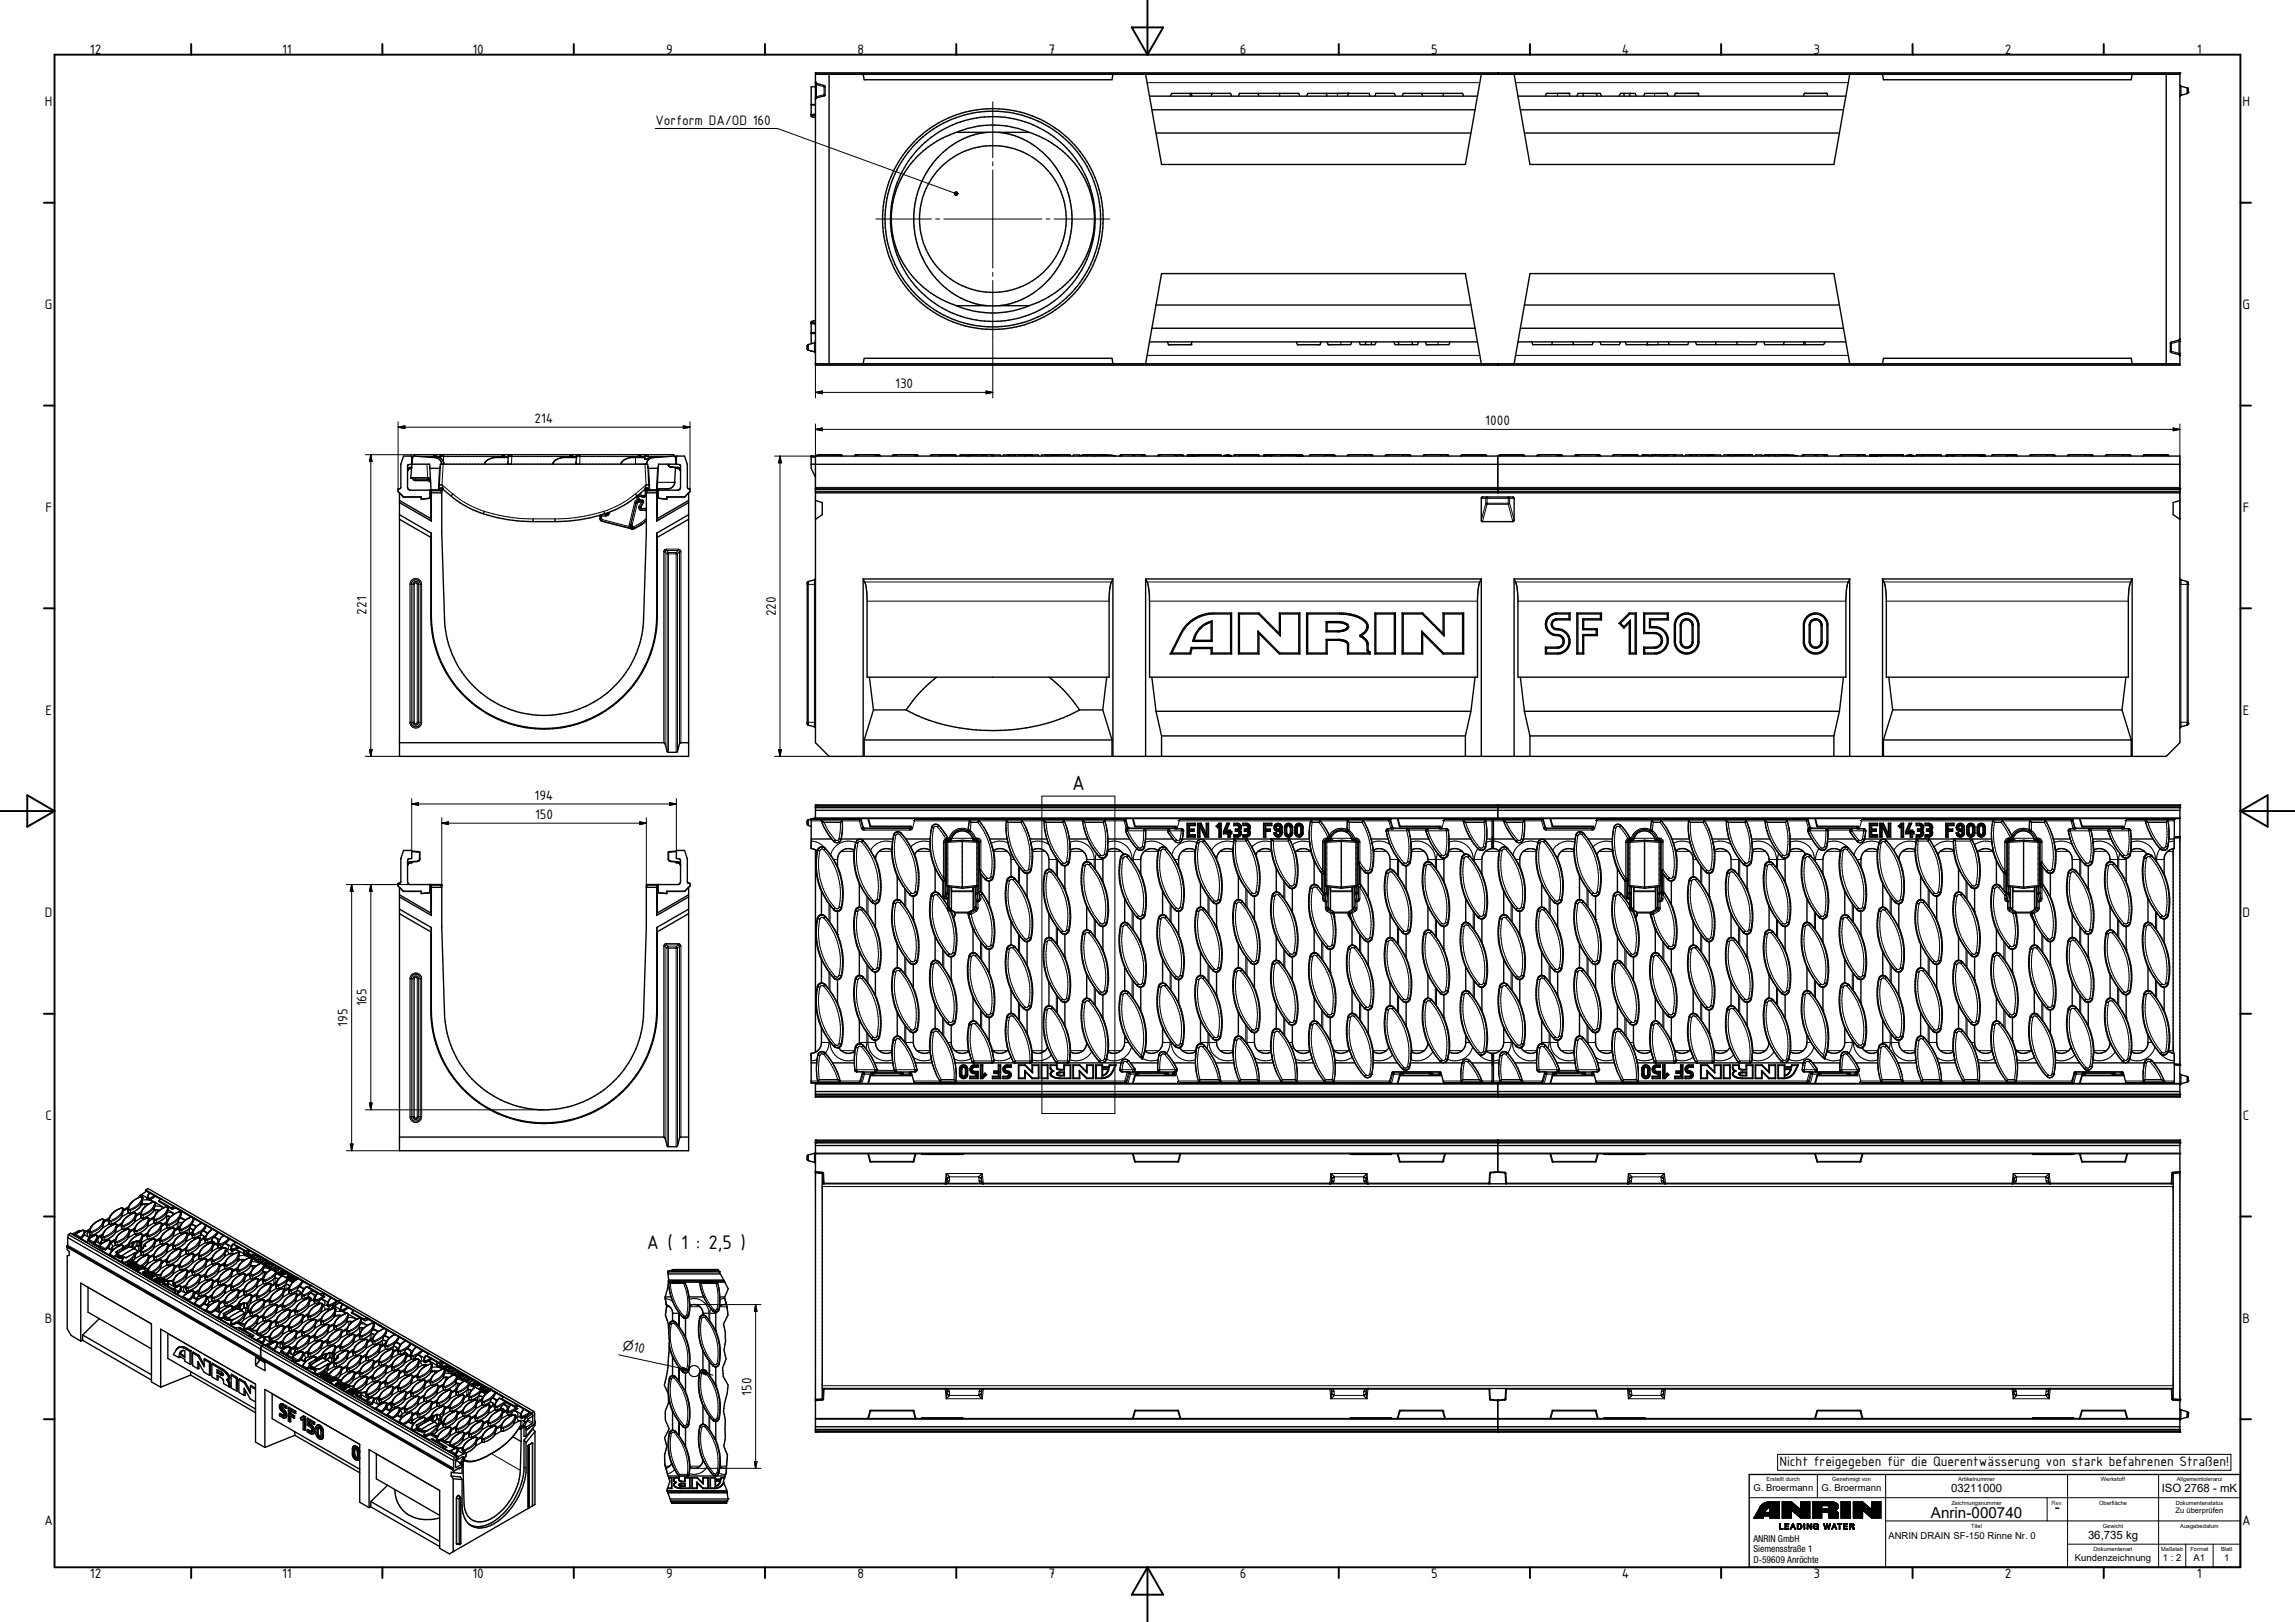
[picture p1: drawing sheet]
<svg xmlns="http://www.w3.org/2000/svg" width="841mm" height="594mm" viewBox="0 0 841 594" stroke-linecap="round" stroke-linejoin="round" font-family="sans-serif">
<defs><g id="words">
<text font-size="8.1" x="392.9" y="289.2">A</text>
<text font-size="7.7" x="237.1" y="457.5">A ( 1 : 2,5 )</text>
<g font-size="5.6">
<text x="707.6" y="556.1">Anrin-000740</text>
<text x="753" y="553.8">-</text>
</g>
<g font-size="5.4">
<text x="32.9" y="19.6">12</text>
<text x="103.4" y="19.6">11</text>
<text x="173.1" y="19.6">10</text>
<text x="244.1" y="19.6">9</text>
<text x="314.2" y="19.6">8</text>
<text x="384.3" y="19.6">7</text>
<text x="454.3" y="19.6">6</text>
<text x="524.4" y="19.6">5</text>
<text x="594.3" y="19.6">4</text>
<text x="664.6" y="19.6">3</text>
<text x="734.7" y="19.6">2</text>
<text x="805.1" y="19.6">1</text>
<text x="16.5" y="38.9">H</text>
<text x="821.8" y="38.9">H</text>
<text x="240.2" y="45.8">Vorform DA/OD 160</text>
<text x="16.5" y="113.2">G</text>
<text x="821.8" y="113.2">G</text>
<text x="328" y="142.2">130</text>
<text x="195.9" y="154.9">214</text>
<text x="544.3" y="155.7">1000</text>
<text x="16.6" y="187.5">F</text>
<text x="821.9" y="187.5">F</text>
<text x="134.3" y="225.2" transform="rotate(-90 134.3 225.2)">221</text>
<text x="284.3" y="225.8" transform="rotate(-90 284.3 225.8)">220</text>
<text x="16.6" y="261.7">E</text>
<text x="821.9" y="261.7">E</text>
<text x="195.9" y="292.9">194</text>
<text x="196.1" y="299.9">150</text>
<text x="16.5" y="335.9">D</text>
<text x="821.8" y="335.9">D</text>
<text x="134.3" y="368.6" transform="rotate(-90 134.3 368.6)">165</text>
<text x="127.3" y="376.1" transform="rotate(-90 127.3 376.1)">195</text>
<text x="16.6" y="410.2">C</text>
<text x="821.9" y="410.2">C</text>
<text x="16.5" y="484.4">B</text>
<text x="821.8" y="484.4">B</text>
<text x="231.9" y="494.8" transform="rotate(12 231.9 494.8)">10</text>
<text x="275.3" y="511.1" transform="rotate(-90 275.3 511.1)">150</text>
<text x="652.1" y="536.9">Nicht freigegeben für die Querentwässerung von stark befahrenen Straßen!</text>
<text x="16.3" y="558.7">A</text>
<text x="821.6" y="558.7">A</text>
<text x="32.9" y="578">12</text>
<text x="103.4" y="578">11</text>
<text x="173.1" y="578">10</text>
<text x="244.1" y="578">9</text>
<text x="314.2" y="578">8</text>
<text x="384.3" y="578">7</text>
<text x="454.3" y="578">6</text>
<text x="524.4" y="578">5</text>
<text x="594.3" y="578">4</text>
<text x="664.6" y="578">3</text>
<text x="734.7" y="578">2</text>
<text x="805.1" y="578">1</text>
</g>
<text font-size="4.6" x="228" y="494" transform="rotate(12 228 494)">⌀</text>
<g font-size="4.2">
<text x="715" y="546.6">03211000</text>
<text x="792.2" y="546.6">ISO 2768 - mK</text>
<text x="765.2" y="563.6">36,735 kg</text>
</g>
<g font-size="3.5">
<text x="642.5" y="546.1">G. Broermann</text>
<text x="667.6" y="546.1">G. Broermann</text>
<text x="692" y="563.6">ANRIN DRAIN SF-150 Rinne Nr. 0</text>
<text x="642.5" y="564.6">ANRIN GmbH</text>
<text x="642.5" y="568.5">Siemensstraße 1</text>
<text x="642.5" y="572.5">D-59609 Anröchte</text>
<text x="760.3" y="571.6">Kundenzeichnung</text>
<text x="792.6" y="571.6">1 : 2</text>
<text x="803.9" y="571.6">A1</text>
<text x="815" y="571.6">1</text>
</g>
<text font-size="2.8" x="797.3" y="554.1">Zu überprüfen</text>
<g font-size="2.1">
<text x="647.4" y="542.6">Erstellt durch</text>
<text x="671.4" y="542.6">Genehmigt von</text>
<text x="717.6" y="542.6">Artikelnummer</text>
<text x="769.9" y="542.6">Werkstoff</text>
<text x="797.7" y="542.6">Allgemeintoleranz</text>
<text x="715.1" y="551.1">Zeichnungsnummer</text>
<text x="769.2" y="551.1">Oberfläche</text>
<text x="797.3" y="551.1">Dokumentenstatus</text>
<text x="722.4" y="559.6">Titel</text>
<text x="770.6" y="559.6">Gewicht</text>
<text x="799" y="559.6">Ausgabedatum</text>
<text x="767.2" y="568.1">Dokumentenart</text>
<text x="791.9" y="568.1">Maßstab</text>
<text x="802.7" y="568.1">Format</text>
<text x="813.9" y="568.1">Blatt</text>
</g>
<text font-size="2.1" fill="#262659" x="751.8" y="551.1">Rev.</text>
</g></defs>
<g fill="none" stroke="#000" stroke-width=".51">
<path d="M297.3 38.3h1.5M297.3 38.4l1.5 .1M298.8 26.7h500v107h-500zM298.8 31.8h-1.5v10.9l1.5 .4M298.8 27.2h500M298.8 30.2l.3 .3 2.9 .8 .3 .5v3.1l-3.1 1-.4 .3M303.8 27.2v106M316.3 27.2l.4 2h90.8l.3-2M419.8 27.2l5.9 33h111.3l5.8-33M421.3 35.2h120.1M428.8 35.2l.6-1h21.6l.3 1M436 34.2l.3 1"/>
<path d="M436.5 34.2l.3 1M444.2 34.2l-.4 1M453.9 35.2l.3-1h21.8l.3 1M461 34.2l.3 1M469 34.2l-.2 1M478.8 35.2l.4-1h22.5l.4 1M486 34.2l.3 1M494.2 34.2l-.4 1M503.9 35.2l.3-1h6.8l.3 1M513.8 35.2l.4-1h21.8l.4 1M521 34.2l.3 1M529 34.2l-.2 1"/>
<path d="M548.9 26.7v.5M554.9 27.2l5.8 33h111.3l5.8-33M556.3 35.2h120.1M566.3 35.2l.4-1h8.3l.4 1M577.9 35.2l.3-1h8.3l.4 1M580 34.2l.3 1M585 34.2l.3 1M593.3 35.2l.6-1h5.3l.4 1M595.1 34.2v1M597.5 34.2l-.4 1M602.4 35.2l.3-1h8.3l.3 1M613.6 35.2l.4-1h8.2l.4 1"/>
<path d="M660.9 35.2l.3-1h8.3l.3 1M689.9 27.2l.3 2h90.8l.3-2M793.8 27.2v106M798.8 31.1l.4 .5 2.3 .6 .3 .3-.2 1.7-2.5 .7-.3 .4M297.3 42.2h1.5M350.6 48.5h11.1M350.6 48.5a34.3 34.3 0 0 1 26.5 0M350.6 48.5a33.3 33.3 0 0 0-23.9 34.5 33.6 33.6 0 0 0 23.9 29M361.7 48.5a30.7 30.7 0 0 0-25.6 22.7l-.2 .8a35.8 35.8 0 0 0-1 9.7 31.5 31.5 0 0 0 25.4 30.1l1.4 .2M361.7 48.5h4.2M365.9 48.5h11.2M365.9 48.5a30.7 30.7 0 0 1 25 20.6 32.6 32.6 0 0 1-20.1 42l-4.9 .9"/>
<path d="M377.1 48.5a33.6 33.6 0 0 1 23.9 29.6 32.6 32.6 0 0 1-8 23.5 36.4 36.4 0 0 1-15.9 10.4M422.1 40.2h118.5M423.6 48.7h115.4M557.1 40.2h118.5M558.6 48.7h115.5M297.3 118.2h1.5M298.8 117.3l-1.5 .4v8.2M350.6 112h11.1M350.6 112a34.3 34.3 0 0 0 26.5 0M361.7 112h4.2M365.9 112h11.2M423.6 111.7h115.4"/>
<path d="M558.6 111.7h115.5M297.3 128.6h.2M297.3 122.1h1.5M298.8 125.1l-.2 .4-2.6 .7-.2 .5 .2 1.5 2.5 .7 .3 .5M298.8 133.2h500M316.3 133.2l.4-2h90.8l.3 2M419.8 133.2l5.9-33h111.3l5.8 33M421.3 125.2h120.1M422.1 120.2h118.5M427.8 125.2l.4 1h8.3l.3-1M475.1 125.2l.3 1h8.3l.4-1M486.3 125.2l.4 1h8.3l.3-1"/>
<path d="M498.1 125.2l.4 1h5.3l.6-1M500.6 125.2l-.3 1M502.6 125.2v1M510.8 125.2l.4 1h8.3l.4-1M512.4 125.2l.3 1M517.4 125.2l.3 1M522.4 125.2l.3 1h8.3l.4-1M548.9 133.2v.5M554.9 133.2l5.8-33h111.3l5.8 33M556.3 125.2h120.1M557.1 120.2h118.5M561.3 125.2l.4 1h21.8l.4-1"/>
<path d="M568.8 125.2l-.1 1M576.3 125.2l.4 1M586.4 125.2l.3 1h6.8l.4-1M595.6 125.2l.4 1h22.5l.4-1M603.8 125.2l-.3 1M611.3 125.2l.4 1M621.3 125.2l.4 1h21.8l.3-1M628.8 125.2l-.1 1M636.4 125.2l.3 1M646.3 125.2l.4 1h21.6l.6-1M653.9 125.2l-.4 1M660.9 125.2l.2 1"/>
<path d="M661.4 125.2l.2 1M689.9 133.2l.3-2h90.8l.3 2M798.8 124.2l-.3 .4-2.9 .7-.2 .4v3.2l3.1 1 .3 .4M150.7 175l1.6 1 4.9 .1 .6 .9M150.8 171.5a1.29 1.29 0 0 0-1.4 1.1M150.9 171.3a1.23 1.23 0 0 0-1.5 1M150.9 167.3h.4M151 170h6.4l.5 9.5M151 170l-.5 5h6.3l.6 .3 .4 .7M151.3 167.2l9.9 .4M151.3 167.2l.8-.7h94.5l.9 .8 .3 2.7h-6.5v1M151.3 167.2l-.3 2.8"/>
<path d="M157.5 179.5l-.1 3-3 .3v-.8l-6.6-.1M159.1 166.5l.4 .2 .1 .9 1 .3 .9 .9 .4 1.2M160.9 179.4l1-.4a43.2 43.2 0 0 0 26.1 11.6l5.5 .4 9.9 .1a49.4 49.4 0 0 0 27.9-7.8l5.3-4.3h.7l.6 .4M160.9 179.3v.1M160.9 179.4l-.2 .1M161.2 167.6l1.3 1.6 .2 .8M161.2 167.6h.1M161.3 171l.1-1h76v1M161.3 171l-.4 8.3M161.3 171l-.2 .5h-3.6M161.8 166.5l-.4 .4-.2 .7M162.3 178.8a1.07 1.07 0 0 0-1.4 .5"/>
<path d="M184.1 166.5l.5 .4 .1 .7M186.3 167.6h-4.9a3.8 3.8 0 0 0-3.8 2.4M186.8 166.5l-.5 .7-.2 2.8M209.1 166.5l.5 .4 .1 .7M211.2 167.6h-4.8a4 4 0 0 0-3.8 2.4M211.8 166.5l-.5 .7-.3 2.8M234.1 166.5l.5 .4 .1 .7M236.3 167.6h-4.9a3.8 3.8 0 0 0-3.8 2.4M236.4 178.8a1.07 1.07 0 0 1 1.5 .5M236.5 179.5l-.3 2.4-2.8-.2M236.9 166.5l-.6 .5-.1 .9 .1 .3h.6a5.3 5.3 0 0 1 3.5-.6l6.9-.5M237 179.5l-.1 15.5-1.1 31.7a36.5 36.5 0 0 1-36.4 35.3 36.5 36.5 0 0 1-36.5-35.3l-1-31.7v-15.3l-11.5-.2-.8-.3-.2-.7v-7.9l.3-.4 1.1-.3-.1-2.9h-2.8l-1 3v8.5l-.2 .4-.8 .3v.8l1.9 1.9"/>
<path d="M237.4 171l.5 8.3M237.4 171l.2 .5h3.4l.3-.5M237.9 179.4l.2 .1M237.9 179.3v.1M239.1 167.6l-1.4 .6-.8 1.8M241.3 179.5l-.2 2.9 .2 .1 3 .3v-.8l6.7-.1M241.3 171l-.5 8.4-.3 .1M244.9 170a1.01 1.01 0 0 0 .9 1.1l2.9 .3 .6 .5 .1 .4M247.5 171.3l-.3 5.4a2.46 2.46 0 0 1-2.5 2.3h-3.9M247.6 171.3l.1 .2a1.37 1.37 0 0 1 1.7 1.1M247.9 167.3l.1-.3h2.9l1 3.1v8.4l.2 .4 .8 .3v.8l-1.9 1.9M247.9 167.3v2.6l1.1 .3 .4 .4v7.9l-.2 .7-.8 .3h-12.4"/>
<path d="M247.9 167.3h-.4M297.3 170h1.5M298.8 167v22.9l.3 .1M298.8 174.8l-1.5-3.3v-4.5h501.5v22.9l-.2 .1M298.8 179h500M299.2 167l.6-.5h8.4l.5 .5M300.1 166.5l-.4 .5M307.2 166.5l.7 .5M313.1 167l.5-.5h8.5l.5 .5M320.8 166.5l.6 .5M327 167l.6-.5h8.4l.5 .5M335.4 166.5l.6 .5"/>
<path d="M344.8 166.5l-.2 .5M349.8 166.5l.1 .1M349.8 166.5h-8.3l-.6 .5M349.8 166.5l.6 .5M349.9 166.6l.4 .4M351.7 167l.1-.3 .7-.1 1.8 .1 .2 .3M355.5 167l.1-.4h2.7l.1 .4M360 166.6h-.5l-.2 .4M360 166.6l1.3 .1 .1 .3M360 166.6l.1 .4M363.6 166.5l.1 .1M363.7 166.5h-8.4l-.5 .5"/>
<path d="M363.7 166.6l.2 .1M363.9 166.6h2.6l.2 .4M363.9 166.6l-.2 .4M367.6 167l.1-.4 2.6 .1 .2 .3M369.1 166.6l8.8 .1M373.2 167l.2-.4h2.1l.2 .4M378.3 166.6h2.2l.2 .4M378.3 166.6l-.1 .4M378.3 166.6l-2.7 .2M381.6 167l.1-.4h2.1l.2 .4M382.9 166.6h8.8M384.9 167l.1-.3 1.5-.1h5.7l.1 .4"/>
<path d="M393.2 167l.2-.4h2.1l.2 .4M398.3 166.6h2.2l.2 .4M398.3 166.6l-.1 .4M398.3 166.6l-2.7 .2M405.6 166.7l-3.9-.1-.2 .4M405.6 166.7l3.2 .3M405.6 166.7h-8.9M410.8 166.6l-.3 .4M410.9 166.5h8.4l.5 .5M411 166.5l-.6 .5M415.3 166.5l.5 .5M418.4 166.5v.1"/>
<path d="M418.4 166.6l.2 .4M424.3 167l.5-.5h8.4l.5 .5M430.8 166.5l.5 .5M435.2 166.6h2.7M435.2 166.6v.4M435.2 166.6l-.1 .4M435.2 167h2.7M435.7 166.7v.2M435.7 166.8h1.6M437.3 166.8l.1 .1M437.9 166.6l.1 .4M437.9 166.6v.1"/>
<path d="M437.9 166.9v.1M439.7 166.5l-.4 .5M446.7 166.5l.7 .5M447.3 166.6l.1 .1M447.3 166.6l-8.6-.1-.5 .5M447.4 166.7l.2 .3M448.5 166.9h2.7M448.5 166.8v.1M450.2 166.8v.2M450.2 166.8h.1M450.3 166.6l-1.8 .2M450.3 166.6l-1.3 .2h2.2"/>
<path d="M450.3 166.6l.1 .2M450.7 166.8v.2M450.7 166.9l.1 .1M451.2 166.8l.1 .2M451.2 166.8v.1M451.2 166.9v.1M452.4 166.6h.1M452.4 166.6l8.9 .1M452.4 166.6l-.4 .4M454.6 166.5l-.4 .5M460.9 166.5l.4 .3M461.3 166.8l.2 .2z"/>
<path d="M463.2 166.6h2.7M463.2 167h.5M463.2 166.6v.4M463.2 166.6l-.1 .4M463.7 166.8v.2M465.4 166.8l-1.7 .2M465.4 166.8l.1 .2M465.4 166.8v.2M465.9 166.6l.1 .3M465.9 166.6v.1M469.9 166.5l-.3 .5M474.8 166.5l.2 .2"/>
<path d="M475 166.6l-8.6-.1-.5 .5M475 166.7l.1 .1M475.1 166.8l.2 .2M475.1 166.7l.3 .3M475.3 166.6h1.5M475.3 166.6l-.2 .1M475.3 166.7h-.1M476.8 166.6l.5 .1M476.8 166.7h.1M476.9 166.7l-.1 .2h-1.5M477.3 166.7h.1M477.4 166.7l-.7 .3"/>
<path d="M477.4 166.7l.1 .3M479.8 167l.6-.5h8.3l.5 .5M485.6 166.5l-.1 .5M488.3 166.5l.4 .5M493.7 167l.5-.5h8.4l.6 .5M507.6 167l.5-.5h8.4l.6 .5M521.5 167l.5-.5h8.4l.5 .5M535.6 166.7l-.3 .3M535.6 166.8l-.2 .2M535.9 166.6l-.3 .2M535.9 166.5h8.4l.5 .5M535.9 166.5l-.3 .2"/>
<path d="M536 166.5l-.1 .1M542.3 166.5l.9 .5M548.9 167v13.5M549.3 167l.5-.5h8.4l.5 .5M550.2 166.5l-.5 .5M557.2 166.5l.8 .5M563.2 167l.5-.5h8.4l.5 .5M570.8 166.5l.5 .5M577 167l.6-.5h8.4l.5 .5M585.5 166.5l.5 .5M594.9 166.5l-.3 .5M599.7 166.5l.2 .1"/>
<path d="M599.9 166.5h-8.5l-.5 .5M599.9 166.6l.4 .4M599.9 166.5l.5 .5M601.8 166.7h.1M601.8 166.7l-.1 .3M601.9 166.7h2.4l.3 .3M605.5 167l.2-.4h2.6l.2 .4M610.1 166.6h-.6l-.2 .4M610.1 166.6l1.2 .1 .1 .3M610.1 166.6v.4M613.6 166.5l.1 .1M613.7 166.6h.2"/>
<path d="M613.7 166.5h-8.4l-.5 .5M613.9 166.6h2.6l.2 .4M613.9 166.6l-.2 .4M617.6 167l.1-.4 2.6 .1 .2 .3M619 166.6l8.8 .1M623.2 167l.2-.4h2.1l.2 .4M628.3 166.6h2.2l.2 .4M628.3 166.6l-.1 .4M628.3 166.6l-2.7 .2M631.6 167l.1-.4h2.2l.1 .4M633 166.6h8.7M634.9 167l.1-.3 1.5-.1h5.7l.2 .4"/>
<path d="M643.3 167l.1-.4h2.1l.2 .4M648.3 166.6h2.2l.2 .4M648.3 166.6l-.1 .4M648.3 166.6l-2.7 .2M651.6 167l.1-.4 4.7 .1 2.4 .3M655.7 166.7h-9M660.4 167l.5-.5h8.4l.5 .5M661 166.5l-.5 .5M665.3 166.5l.6 .5M668.4 166.5l.2 .5M674.2 167l.6-.5h8.4l.5 .5M680.8 166.5l.5 .5"/>
<path d="M685.2 166.6h2.7M685.2 167h2.7M685.2 166.6v.4M685.2 166.6l-.1 .4M685.2 167h.1M685.8 166.9h1.6M685.8 166.8l-.1 .1M687.9 166.6l.1 .4M687.9 166.6v.1M687.9 166.9v.1M687.9 167h.1M689.7 166.5l-.4 .5"/>
<path d="M696.7 166.5l.7 .5M697.2 166.6l.2 .1M697.2 166.6l-8.5-.1-.5 .5M697.4 166.7l.2 .3M698.6 166.9h2.6M698.6 166.8l-.1 .2 .1-.1M698.6 166.8v.1M700.2 166.8v.2M700.2 167h.1M700.2 166.9v.1M700.3 166.6l-1.7 .2M700.3 166.6l-1.3 .2h2.2"/>
<path d="M700.3 166.6l.1 .2M700.7 166.8v.2M701.2 166.8v.1M704.6 166.5l-.4 .5M710.9 166.5l.4 .3M710.9 166.5h-8.3l-.5 .5M710.9 166.5l.4 .2M711.3 166.8l.2 .2zM713.2 166.6h2.7M713.2 167h.5M713.2 166.6v.4M713.2 166.6l-.1 .4"/>
<path d="M713.2 167h.1M713.7 166.8v.2M715.3 166.8l-1.6 .2M715.3 166.8l.2 .2M715.3 166.8l.1 .2M715.9 166.6l.1 .3M715.9 166.6v.1M719.8 166.5l-.2 .5M724.8 166.5l.2 .2M725 166.7l.1 .1M725 166.6l-8.6-.1-.5 .5M725.1 166.8l.2 .2"/>
<path d="M725.2 166.7l.2 .3M725.3 166.7h-.1M725.3 166.6l-.2 .1M726.8 166.6l-1.5 .1M726.8 166.6l.5 .1M726.8 166.7h.1M726.9 166.7h.1M726.9 166.9h-1.6M726.9 166.7v.2M726.9 166.9l-.2 .1M727.3 166.7h.1M727.4 166.7l-.5 .2"/>
<path d="M727.4 166.7l.1 .3M729.8 167l.5-.5h8.5l.5 .5M735.7 166.5l-.2 .5M738.3 166.5l.5 .5M743.7 167l.5-.5h8.4l.6 .5M757.6 167l.5-.5h8.4l.5 .5M771.5 167l.5-.5h8.4l.5 .5M785.6 166.7l-.1 .3zM785.8 166.6l-.1 .1M785.9 166.5h8.4l.6 .5M786 166.5l-.2 .1M792.3 166.5l.9 .5"/>
<path d="M146.4 190.2l11.5 6.6M146.4 184.1l11.7 6.7M146.4 183.3l11.5 6.6M146.4 188.5l11.7 6.8M147.8 181.9l-1.4-1.4v96.5h105.9v-96.5l-1.3 1.4M157.6 180.5h4.3M157.9 196.8v28.7a41.5 41.5 0 0 0 41.5 41.5 41.5 41.5 0 0 0 41.5-41.5v-28.7M157.9 180.5v9.4M157.9 189.9l.2 .9M158.1 195.3v30.2a41.3 41.3 0 0 0 41.3 41.3 41.3 41.3 0 0 0 41.3-41.3v-30.2M158.1 180.5v10.3M158.1 195.3l-.2 1.5"/>
<path d="M220 188.7v1.6l.6 .6 10.9 2.8M222.8 187.8l-.7 .7h-1.4M231.5 193.7h.1M231.6 193.5v.1M231.6 193.6h.1M233.9 181.8a1.52 1.52 0 0 0 1.5 1.5l-.2 .1h.5l.1 .5-.8 1.6v.5l.2 .3h1.7M236.9 180.5h4.2M236.9 190.8a10.1 10.1 0 0 1-5.4 2.9M240.7 180.5v10.3M240.7 195.3l.2 1.5M240.9 180.5v9.4M240.9 189.9l-.2 .9"/>
<path d="M252.3 183.3l-11.4 6.6M252.3 190.2l-11.4 6.6M252.3 188.5l-11.6 6.8M252.3 184.1l-11.6 6.7M298.8 183.3l2.5 .8v4.4l-2.5 1.7v81.8l5 5h490l5-5v-81.8l-2.4-1.7v-4.4l2.4-.8M298.8 180.5h500M542.9 182.2l.3-.2 11.5 .1 .2 .4-.1 8.3-.4 .3-11.4-.2zM298.8 211.9l-.2 .4-2.4 .7-.4 .4v51.7l.4 .5 2.4 .6 .2 .5M316.3 212a14.7 14.7 0 0 1 1.5 7.5v28.5h88.6l.2-31a9.9 9.9 0 0 1 1.2-5M316.3 212h91.5M316.3 212v65M407.8 212v65"/>
<path d="M419.8 212l1 2.5 .4 3.8 .1 29.7h120.1l.2-31a9.9 9.9 0 0 1 1.2-5M419.8 212h123M419.8 212v65M542.8 212v65M554.9 212v65M554.9 212l.9 2.5 .5 4.4v29.1h120.1l.2-31a9.9 9.9 0 0 1 1.2-5M554.9 212h122.9M677.8 212v65M689.9 212a9.9 9.9 0 0 1 1.2 5l.2 31h88.6l.2-31a9.9 9.9 0 0 1 1.2-5M689.9 212h91.4M689.9 212v65M781.3 212v65"/>
<path d="M798.8 211.9l.4 .5 2.3 .6 .3 .3v52l-.3 .3-2.4 .6-.3 .5M428.8 239.5h7.5M429.4 239.2h6.6M429.4 239.2l-.6 .3M436 239.2l.3 .3M436.5 237.2l-.5 2M436.5 237.2h7.7M436.5 237.2l.3 .3M436.8 237.5h7M436.8 237.5l-.5 2M437.1 234.9h7.1M437.6 234.5l-.5 .4"/>
<path d="M437.6 234.5h6.2M443.8 239.5h7.5M443.8 227.9a9 9 0 0 0-6.2 6.6M443.8 227.9v6.6M443.8 237.5v2M443.8 234.5l.4 .4M444.2 239.2h6.8M444.2 227.4a9.3 9.3 0 0 0-7.1 7.5M444.2 227.4l-.4 .5M444.2 227.4v7.5M444.2 237.2v2M444.2 239.2l-.4 .3"/>
<path d="M444.2 237.2l-.4 .3M451 224.9h-6.3a13.3 13.3 0 0 0-11.8 7.3l-3.5 7M451 224.9v14.3M451 239.2l.3 .3M451.3 224.5h-6.6a13.7 13.7 0 0 0-12.1 7.5l-3.8 7.5M451.3 224.5l-.3 .4M451.3 224.5v15M453.9 224.5h7.4M453.9 239.5h7.4M453.9 224.5l.3 .4M453.9 224.5v15M454.2 224.9v14.3"/>
<path d="M454.2 224.9h7M454.2 239.2h6.8M454.2 239.2l-.3 .3M461 231.1l8 8.1M461 231.1l.3 .9M461 231.1v8.1M461 239.2l.3 .3M461.2 224.9l8 8M461.3 224.5l-.1 .4M461.3 224.5l7.5 7.5M461.3 232l7.5 7.5M461.3 232v7.5"/>
<path d="M468.8 224.5h7.5M468.8 239.5h7.5M468.8 232l.4 .9M468.8 224.5l.4 .4M468.8 224.5v7.5M469 239.2h7M469 239.2l-.2 .3M469.2 224.9h6.8M469.2 224.9v8M476 224.9v14.3M476 239.2l.3 .3M476.3 224.5l-.3 .4"/>
<path d="M476.3 224.5v15M478.8 224.5l14.3 .1a10.8 10.8 0 0 1 8 3.9 3.5 3.5 0 0 1-2.4 4.3l1.4 .9 .9 1 .3 .9 .1 2.8 .7 .4M478.8 239.5h7.5M478.8 224.5l.4 .4M478.8 224.5v15M479.2 224.9h11.7a12.5 12.5 0 0 1 9.7 3.4 2.79 2.79 0 0 1-1.6 3.9l-.5 .4-.1 .4a4.8 4.8 0 0 1 2.6 2.8l.1 2.7 .6 .6M479.2 239.2h6.8M479.2 224.9v14.3M479.2 239.2l-.4 .3M486 227.7v3.7M486 234.2v5M486 227.7l.3 .3"/>
<path d="M486 227.7h4.9a3.9 3.9 0 0 1 3.3 1.6 2.22 2.22 0 0 1-2.6 2l-5.6 .1M486 234.2h5.2a3.4 3.4 0 0 1 3 1.6v3.4M486 234.2l.3 .3M486 239.2l.3 .3M486.3 234.5h3.8a4.9 4.9 0 0 1 3.6 1.1l.1 3.9M486.3 231.1l-.3 .3M486.3 228v3.1M486.3 234.5v5M486.3 228h4.6l1.9 .5a1.06 1.06 0 0 1 1 1 1.06 1.06 0 0 1-1 1.1l-1.9 .4-4.6 .1M493.8 239.5h8.3M494.2 239.2h7.5M494.2 239.2l-.4 .3"/>
<path d="M501.7 239.1v.1M501.7 239.2l.4 .3M502.1 238.8l-.4 .3M502.1 238.8v.7M503.9 224.5h7.4M503.9 239.5h7.4M503.9 224.5l.3 .4M503.9 224.5v15M504.2 224.9h6.8M504.2 239.2h6.8M504.2 224.9v14.3M504.2 239.2l-.3 .3"/>
<path d="M511 224.9v14.3M511 239.2l.3 .3M511.3 224.5l-.3 .4M511.3 224.5v15M513.8 224.5h7.5M513.8 224.5l.4 .4M513.8 239.5h7.5M513.8 224.5v15M514.2 224.9h7M514.2 239.2h6.8M514.2 239.2l-.4 .3M514.2 224.9v14.3"/>
<path d="M521 231.1l8 8.1M521 231.1l.3 .9M521 231.1v8.1M521 239.2l.3 .3M521.2 224.9l8 8M521.3 224.5l-.1 .4M521.3 224.5l7.5 7.5M521.3 232l7.5 7.5M521.3 232v7.5M528.8 224.5h7.6M528.8 232l.4 .9M528.8 224.5l.4 .4"/>
<path d="M528.8 224.5v7.5M528.8 239.5h7.6M529 239.2h7M529 239.2l-.2 .3M529.2 224.9h6.8M529.2 224.9v8M536 224.9v14.3M536 239.2l.4 .3M536.4 224.5l-.4 .4M536.4 224.5v15M566.3 237l.4 .4M566.3 237v2.5"/>
<path d="M566.7 237.4v1.8M566.7 239.2l-.4 .3M575 224.9h-4.5a3.8 3.8 0 0 0-3.8 4.1 3.8 3.8 0 0 0 4.4 3.5 2.49 2.49 0 0 1 2.1 2.6 2.49 2.49 0 0 1-2.5 2.3h-4M575 226.7h-4.5a2.07 2.07 0 0 0-2 2.4 2.07 2.07 0 0 0 2.7 1.6 4.3 4.3 0 0 1 3.8 4.4 4.3 4.3 0 0 1-4.3 4.1h-4M575 224.9v1.8M575 226.7l.4 .3M575.4 224.5h-4.9a4.2 4.2 0 0 0-4.1 4.5 4.2 4.2 0 0 0 4.7 3.8 2.13 2.13 0 0 1 1.7 2.1 2.13 2.13 0 0 1-1.7 2.1h-4.8M575.4 227h-5.3a1.73 1.73 0 0 0-1.2 2.3 1.73 1.73 0 0 0 2.3 1 4.6 4.6 0 0 1 4.2 4.6 4.6 4.6 0 0 1-4.2 4.6h-4.9M575.4 224.5l-.4 .4M575.4 224.5v2.5M577.9 224.5h9M577.9 239.5h2.4"/>
<path d="M577.9 224.5l.3 .4M577.9 224.5v15M578.2 224.9h8.3M578.2 239.2h1.8M578.2 239.2l-.3 .3M578.2 224.9v14.3M580 226.7h6.5M580 232.4h5M580 230.6h5M580 226.7l.3 .3M580 226.7v3.9M580 232.4v6.8"/>
<path d="M580 232.4l.3 .4M580 239.2l.3 .3M580.3 227h6.6M580.3 232.8h5M580.3 230.3h5M580.3 230.3l-.3 .3M580.3 227v3.3M580.3 232.8v6.7M585 230.6v1.8M585 232.4l.3 .4M585.3 230.3l-.3 .3M585.3 230.3v2.5"/>
<path d="M586.5 224.9v1.8M586.5 226.7l.4 .3M586.9 224.5l-.4 .4M586.9 224.5v2.5M593.3 228.3h.6M593.3 228.3l1.8 1.7M593.9 228.3l1.2 1.2M595.1 229.5v.5M597.1 224.5h2.5M597.1 239.5h2.5M597.1 224.5l.1 .4M597.1 228v11.5"/>
<path d="M597.1 228l-2 2M597.1 224.5l-3.8 3.8M597.2 224.9h2M597.2 224.9l-3.3 3.4M597.5 239.2h1.7M597.5 239.2l-.4 .3M597.5 227.2v12M597.5 227.2l-.4 .8M597.5 227.2l-2.4 2.3M599.2 224.9v14.3M599.2 239.2l.4 .3M599.6 224.5l-.4 .4"/>
<path d="M599.6 224.5v15M602.4 224.5h8.9M602.4 232h3.9a2.51 2.51 0 0 1 2.5 2.4 2.51 2.51 0 0 1-2.1 2.6h-4.3M602.4 237l.3 .4M602.4 224.5v7.5M602.4 237v2.5M602.4 224.5l.3 .4M602.7 224.9h8.3M602.7 239.2l-.3 .3M602.7 224.9v6.8M602.7 237.4v1.8M602.7 231.7h4.1a2.87 2.87 0 0 1 2.4 3 2.87 2.87 0 0 1-2.9 2.7h-3.6"/>
<path d="M602.7 231.7l-.3 .3M604.5 229.9a5.8 5.8 0 0 1 4.7 1 4.6 4.6 0 0 1 1.5 5.2 4.6 4.6 0 0 1-4.4 3.1h-3.6M604.5 226.7h6.5M604.5 226.7l.3 .3M604.5 226.7v3.2M604.8 229.5a5.2 5.2 0 0 1 5.5 2 5.2 5.2 0 0 1 .2 5.9 5.4 5.4 0 0 1-3.6 2.1h-4.5M604.8 227h6.5M604.8 229.5l-.3 .4M604.8 227v2.5M611 224.9v1.8M611 226.7l.3 .3M611.3 224.5v2.5"/>
<path d="M611.3 224.5l-.3 .4M615 225.8a4.5 4.5 0 0 1 4.9-.9 4.5 4.5 0 0 1 2.7 4.1v6a4.5 4.5 0 0 1-4.5 4.5 4.5 4.5 0 0 1-4.5-4.5v-6.5l.5-1.5zM615 226.3a4.2 4.2 0 0 1 4.3-1.2 4.2 4.2 0 0 1 2.9 3.4v7a4.2 4.2 0 0 1-4.1 3.7 4.2 4.2 0 0 1-4.1-3.7v-7zM616.4 227.4a2.36 2.36 0 0 1 2.4-.6 2.36 2.36 0 0 1 1.6 1.8v6.8a2.38 2.38 0 0 1-2.3 2 2.38 2.38 0 0 1-2.4-2v-6.8zM616.8 227.5a2.01 2.01 0 0 1 2.1-.3 2.01 2.01 0 0 1 1.2 1.8v6a2.01 2.01 0 0 1-2 2.1 2.01 2.01 0 0 1-2-2.1v-6zM662.3 225.8a4.5 4.5 0 0 1 4.8-.9 4.5 4.5 0 0 1 2.7 4.1v6a4.5 4.5 0 0 1-4.2 4.5 4.5 4.5 0 0 1-4.7-3.9v-7.1l.4-1.5zM662.6 225.9a4.2 4.2 0 0 1 4.4-.6 4.2 4.2 0 0 1 2.5 3.7v6a4.1 4.1 0 0 1-4.1 4.2 4.1 4.1 0 0 1-4.2-4.2v-6.5l.5-1.4zM663.7 227.4a2.37 2.37 0 0 1 2.5-.6 2.37 2.37 0 0 1 1.5 2.2v6a2.37 2.37 0 0 1-2.3 2.4 2.37 2.37 0 0 1-2.4-2.4v-6zM663.8 227.8a2 2 0 0 1 2.1-.7 2 2 0 0 1 1.4 1.6v6.7a2 2 0 0 1-2.1 1.6 2 2 0 0 1-1.8-2v-6zM318.6 248l1.5 12M343.2 248a50.8 50.8 0 0 0-11.1 12M384.5 248a49.5 49.5 0 0 1 11.1 12"/>
<path d="M405.6 248l-1.5 12M422.1 248l1.5 12.5M540.6 248l-1.6 12.5M557.1 248l1.5 12.5M675.6 248l-1.5 12.5M692.2 248l1.4 12M779.1 248l-1.5 12M146.4 272h97l.3 .3 .8 3 .4 .2 3.3-.1 1.1-3.3 3-.1M316.7 271h90.8M316.7 271v6M320.1 260h12M320.1 260l-3.4 11"/>
<path d="M332.1 260a70.3 70.3 0 0 0 52.4 4.7 53.4 53.4 0 0 0 11.1-4.7M395.6 260h8.5M404.1 260l3.4 11M407.5 271v6M423.6 260.5h115.4M423.6 260.5l2.1 9M425.7 269.5h111.3M425.7 269.5v7.5M537 269.5v7.5M539 260.5l-2 9M558.6 260.5h115.5M558.6 260.5l2.1 9"/>
<path d="M560.7 269.5h111.3M560.7 269.5v7.5M672 269.5v7.5M674.1 260.5l-2.1 9M690.2 271h90.8M690.2 271v6M693.6 260h84M693.6 260l-3.4 11M777.6 260l3.4 11M781 271v6M297.3 300l-1.3 .3-.2 .4 .1 1.5 1.4 .4M298.8 299.9v-5.1h500v107h-500v-5.1"/>
<path d="M298.8 299.8h500M298.8 295.8h500M298.8 296.8h500M298.8 299.2l-.2 .4-1.1 .3M318.1 299.8l.7 2.8 .3 .2h14.9M335.6 299.8v.3M335.6 299.9h2.2M337.8 299.8l.2 .3h14.6l.3-.3M337.8 299.8h.1M352.9 299.8h.1M352.9 299.9h59.2l.4 .2 .8 3 .5 .2h16.5l.5-.5M415 299.8l.8 2.8 .3 .2h14.9"/>
<path d="M432.6 299.9h62.2M432.6 299.8v.3M494.8 299.8h.1M509.9 299.8l-.2 .3h-14.7l-.2-.3M512.1 299.8l.7 2.8 .3 .2h14.9M529.6 299.8v.3M529.6 299.9h17.2v10.9M548.9 294.8v5.1M568 299.8l1 3h15M585.6 299.8v.3M585.6 299.9h2.2M587.8 299.8h.1"/>
<path d="M602.9 299.9h59.2l.5 .4 .7 2.6 .5 .4h16.5l.5-.5M602.9 299.8l-.2 .3h-14.6l-.3-.3M665.1 299.8l.7 2.8 .3 .2h14.9M682.6 299.9h62.2M682.7 299.8l-.1 .3M744.8 299.8h.1M759.9 299.8l-.2 .3h-14.6l-.3-.3M762 299.8l1.1 3h14.9M779.6 299.9h17.2v10.9a4 4 0 0 0-3.7 3.5v5.8M779.7 299.8l-.1 .3M150.9 311.7l-.1 2.7-1.1 .2-.3 .5v7.9l.3 .8 .5 .2 11.7 .1v15.4l1 33.1a36.5 36.5 0 0 0 37.2 33.9 36.5 36.5 0 0 0 35.7-35.3l1.1-31.7v-15.3l.1-.2h11.6l.6-.4 .2-.6v-7.9l-.4-.5-1.1-.2v-2.7M150.9 311.7l-3-.2-1 3v8.5l-.2 .4-.8 .2v.9l1.9 1.9"/>
<path d="M150.9 311.7l2.9 .4v2.9l-.6 .5-3.3 .4-.5 .9M151.1 315.7v.1a1.67 1.67 0 0 0-1.7 1.3M247.6 315.7l.1 .3a1.3 1.3 0 0 1 1.7 1.1M247.9 311.7l.1-.2h2.9l1 3v8.5l.3 .5 .6 .1 .1 .9-1.9 1.9M247.9 311.7l-3 .4v2.9l.7 .5 3.3 .4 .5 .9M297.3 307.3h7.5M298.8 311.2v74.2M299.4 311.6a25.3 25.3 0 0 0 1.6 14.9M299.4 311.6a1.85 1.85 0 0 1 3-.9l2.1 2.7 2.4 3.9M300.8 300.3v.1M300.8 300.4l1.2 .8M300.9 300.5l.1 .2a23 23 0 0 0 3.8 6.6"/>
<path d="M304.8 307.3l.7 .8a1.55 1.55 0 0 0 1.6 .5 1.55 1.55 0 0 0 1.1-1.3M306.9 317.3a24.1 24.1 0 0 1 1.3 15.7l-.4 .5-.9 .3M308.2 307.3h19M308.6 300.5l.1 3.7-.5 3.1M308.6 300.5l-.6 .7M308.7 300.3l-.1 .2zM313 311.4a4 4 0 0 0-6.1 3.4v2.5M313 311.4a25.6 25.6 0 0 0 1.9 12.3M313 311.4l.4-1.5a1.86 1.86 0 0 1 .7-2.1 1.86 1.86 0 0 1 2.2 .1l2.7 3.5 1.8 3.2M313.6 308.6v.1M320.8 314.6a24.5 24.5 0 0 1 1.3 15.6l-1.3 .9M326.7 311.3a4 4 0 0 0-5.9 3.3"/>
<path d="M326.7 311.3a26.3 26.3 0 0 0 2.1 9.7M327.2 307.3a2.18 2.18 0 0 1 1.4-2.6l1.4 .3 1.9 2.3M327.2 307.3l-.5 4M331.9 307.3h9M331.9 307.3l3.3 5.6M333.8 302.8l-.5 .5h-16.5l-.4-.2-.8-2.8-.5-.4h-17.8v10.9l2.1 .8M335.2 312.9a22.6 22.6 0 0 1 .6 14.8l-1.1 .6M340.8 311.4a4 4 0 0 0-5.6 1.5M340.8 311.4l1 4.6 .9 2.2M340.9 307.3l.6-4.4a1.56 1.56 0 0 1 2.6-.5l2.6 3.5 .6 .9v.6M340.9 307.3l-.1 4.1M340.9 311.2v.1"/>
<path d="M342.7 318.2v8.4M342.7 318.2h.1M342.7 318.3l1.9 3a1.73 1.73 0 0 0 1.4 1.5M347.3 307.3l-.3 .3M348.6 308a4 4 0 0 1 4-3.7 4 4 0 0 1 4 3.7M352.6 307.8l5.5 .3 .3 .4-.1 16.1-5.7 .7M352.6 307.8l-5.4 .3-.3 .4 .1 16.1 5.6 .7M352.6 307.8v17.5M355.9 301.2l-.6-.9-.5 3.6 .2 .6M358.5 300.3l.1 .1M358.6 300.4l-.2 .8M358.6 300.4v.1"/>
<path d="M358.6 300.5a22.3 22.3 0 0 1 4.1 6.8M358.8 319l.5 .8M359.3 319.8h.1M359.3 319.8l.4 .6a3.8 3.8 0 0 0 2.8 2.3M362.7 307.3h6.4M362.7 307.3l1.4 4.2M364.1 311.5h.1M364.1 311.5v.1M364.1 311.6a4 4 0 0 1 6.4 3.2v6.3M364.1 311.6a19.6 19.6 0 0 1-.5 10.6l-1.1 .5M368.8 300.3l-.1 3.9 .4 3.1M368.8 300.4l.6 .8"/>
<path d="M369.1 307.3l.3 1.4a22.1 22.1 0 0 0 6.3 11.1l.5 .1M374.4 300.3l.1 .1M374.5 300.4l1.5 2.7 1.5 4.2M374.5 300.4l-.4 .8M376.2 319.9h.1M376.3 319.9l.1 .1M376.4 320v8.4M377.5 307.3h6.1M377.5 307.3l.8 4M378.3 311.3h.1M378.4 311.3a4 4 0 0 1 6 3.5v3.5M378.4 311.3a18 18 0 0 1-.9 8.1l-1.1 .6"/>
<path d="M382.6 300.3l.1 2.8 .9 4.2M382.6 300.4l.7 .8M383.6 307.3a21.9 21.9 0 0 0 5.8 9.6l.8 .3M384.4 318.3l-.9 .4a2.6 2.6 0 0 0-.9 2.2 24.4 24.4 0 0 0 1.8 14M384.4 318.3h.1a3.8 3.8 0 0 1 2.6 2.4l3.1 4.9M389.8 300.3l1.1 2.8 1 4.2M389.8 300.3v.1M389.8 300.4l-.4 .8M390.2 317.2h.1M390.2 317.2v8.4M391.9 307.3h6.7M391.9 307.3l.4 4"/>
<path d="M392.3 311.3a4 4 0 0 1 4.3 .3 4 4 0 0 1 1.6 3.9M392.3 311.3l-.6 4.8-.6 .7-.9 .4M397.6 301.2l-.9-.9 .5 2.8 1.4 4.2M398.2 315.5l-1 .6a17.8 17.8 0 0 0-.6 10.3l1.6 5.7M398.2 315.5l1.5 .7 2.8 3.8 1.6 2.8M398.6 307.3l1.4 2.7 2.3 3.1a2.41 2.41 0 0 0 1.9 1.3v8.5M404 314.3v.1M404.8 300.4l.7 2.7 .5 4.2M404.8 300.3l-.5 .9M405.9 311.4a4 4 0 0 1 5.7 1.5M405.9 311.4a2.45 2.45 0 0 1-1.7 3M406 307.3h7.9"/>
<path d="M406 307.3l-.1 4.1M411.6 312.9l-.6 .5a23.1 23.1 0 0 0 1.2 15.9M411.6 312.9h1.1a3.3 3.3 0 0 1 2 1.9l3.3 5.2M412.5 304.1l1.4 3.2M412.5 304v.1M412.7 303.3l-.2 .8M413.9 307.3l2.7 3.6a1.68 1.68 0 0 0 2.1 .4 1.68 1.68 0 0 0 .8-1.9l.3-2.1M419.1 303.5l.5 .2 .3 .5-.1 3.1M419.8 307.3h10M424.5 311.6a4 4 0 0 0-6.5 2.7v5.8M424.5 311.6a24.8 24.8 0 0 0 1.5 14.9M424.5 311.6a1.81 1.81 0 0 1 2.9-.9l2.3 2.9 2.2 3.7"/>
<path d="M424.5 311.6h.1M428.5 303.5a.79 .79 0 0 0-.6 1.2l1.9 2.6M429.8 307.3l.7 .8a1.6 1.6 0 0 0 1.6 .5 1.6 1.6 0 0 0 1.2-1.3M430.4 303.5h2.5l.6 .3 .2 .5-.4 3M431.9 317.3a24.1 24.1 0 0 1 1.3 15.7l-1.3 .8M433.3 307.3h46.5M435 301.5h3M435 306.6h3M435 301.5l.2 .3M435 301.5v5.1M435.2 301.8v4.6M435.2 301.8h2.7"/>
<path d="M435.2 306.4h2.7M435.2 306.4l-.2 .2M435.7 302.3v1.6M435.7 304.3v1.6M435.7 305.9h2.2M435.7 304.3h1.6M435.7 303.9h1.6M435.7 302.3h2.2M435.7 302.3l.2 .1M435.7 304.3l.2 .2M435.9 305.7h2.1M435.9 304.5h1.7"/>
<path d="M435.9 303.7h1.7M435.9 302.4h2.1M435.9 303.7l-.2 .2M435.9 302.4v1.3M435.9 304.5v1.2M435.9 305.7l-.2 .2M437.3 303.9v.4M437.3 304.3l.3 .2M437.6 303.7l-.3 .2M437.6 303.7v.8M437.9 301.8v.5M437.9 305.9v.5"/>
<path d="M437.9 302.3l.1 .1M437.9 306.4l.1 .2M438 311.4a24 24 0 0 0 1.9 12.3M438 311.4a4 4 0 0 0-6.1 3.4v2.5M438 311.3v.1M438 311.3l.4-1.4a1.89 1.89 0 0 1 .6-2 1.89 1.89 0 0 1 2.1-.2l2.3 2.8 2.4 4.1M438 301.5l-.1 .3M438 301.5v.9M438 305.7v.9M438 305.7l-.1 .2M438 311.3h.1M438.6 308.6v.1"/>
<path d="M438.9 301.5h1.2M438.9 306.6h.8M438.9 301.5l.1 .3M438.9 301.5v5.1M439 301.8h1M439 306.4h.5M439 306.4l-.1 .2M439 301.8v4.6M439.5 302.3h.2M439.5 302.3l.1 .1M439.5 302.3v4.1M439.5 306.4l.2 .2"/>
<path d="M439.6 302.4l.1 .2M439.7 302.3l-.1 .1M439.7 302.6v4M439.7 302.3l2 4.1M439.7 302.6l1.9 4M440 301.8l2 4.1M440.1 301.5l-.1 .3M440.1 301.5l1.9 4.1M441.6 306.6h1.3M441.7 306.4h1M441.7 306.4l-.1 .2M442 305.9h.2"/>
<path d="M442 301.5h.9M442 301.5l.2 .3M442 301.5v4.1M442 305.6l.1 .2M442.1 305.8l-.1 .1M442.1 305.8l.1 .1M442.2 301.8h.5M442.2 301.8v4.1M442.7 301.8v4.6M442.7 306.4l.2 .2M442.9 301.5v5.1M442.9 301.5l-.2 .3"/>
<path d="M445.7 302.6h.2M445.7 302.6l.5 .6M445.8 314.6a22.3 22.3 0 0 1 1.1 15.9l-1.1 .6M445.9 302.6l.3 .4M446.2 303v.2M446.7 301.5h.8M446.7 306.6h.8M446.7 301.5l.1 .3M446.7 302.8v3.8M446.7 302.8l-.5 .4M446.7 301.5l-1 1.1M446.8 301.8h.5"/>
<path d="M446.8 301.8l-.9 .8M446.9 306.4h.4M446.9 306.4l-.2 .2M446.9 302.3v4.1M446.9 302.3l-.2 .5M446.9 302.3l-.7 .7M447.3 301.8v4.6M447.3 306.4l.2 .2M447.5 301.5l-.2 .3M447.5 301.5v5.1M448.4 305.4h1.6M448.4 304.5l.1 .1"/>
<path d="M448.4 304.5v.9M448.5 304.6v.6M448.5 305.2h1.7M448.5 305.2l-.1 .2M449 304.8h1.2M449.3 304.5l-.3 .3M449.3 304.5h.7M449.6 301.5h1M449.6 301.5l.1 .3M449.6 301.5l-1.2 3M449.7 301.8h.6M449.7 301.8l-1.2 2.8"/>
<path d="M450 304.1h.9M450 306.6h.9M450 304.5l.2 .3M450 304.1l.2 .2M450 304.1v.4M450 305.4v1.2M450.2 304.3v.5M450.2 305.2v1.2M450.2 304.3h.5M450.2 306.4h.5M450.2 306.4l-.2 .2M450.2 305.2l-.2 .2"/>
<path d="M450.3 301.8l-1.3 3M450.6 301.5l-.3 .3M450.6 301.5l-1.3 3M450.7 304.3v.5M450.7 305.2v1.2M450.7 304.8h.5M450.7 305.2h.5M450.7 305.2l.2 .2M450.7 306.4l.2 .2M450.9 304.5h.5M450.9 304.1l-.2 .2M450.9 304.5l-.2 .3"/>
<path d="M450.9 304.1v.4M450.9 305.4v1.2M450.9 305.4h.5M451.2 304.8v.4M451.2 305.2l.2 .2M451.4 304.5l-.2 .3M451.4 304.5v.9M451.7 311.3a4 4 0 0 0-5.9 3.3M451.7 311.3a25 25 0 0 0 2.1 9.7M451.7 311.3h.1M452.2 307.3l-.4 4M452.2 302.4h1.2a.64 .64 0 0 1 .7 .6 .64 .64 0 0 1-.7 .7h-.7"/>
<path d="M452.2 301.5h1.2a1.51 1.51 0 0 1 1.4 1 1.51 1.51 0 0 1-.3 1.6M452.2 305.7l.2 .2M452.2 301.5v.9M452.2 305.7v.9M452.2 301.5l.2 .3M452.2 307.3h.1M452.2 307.3l.7 .8M452.4 302.3h1.3a.82 .82 0 0 1 .6 .9 .82 .82 0 0 1-.9 .7h-.5M452.4 301.8h1.3a1.29 1.29 0 0 1 1 1 1.29 1.29 0 0 1-.5 1.3M452.4 306.4l-.2 .2M452.4 301.8v.5M452.4 305.9v.5"/>
<path d="M452.4 302.3l-.2 .1M452.7 304.5h.7a.64 .64 0 0 1 .7 .6 .64 .64 0 0 1-.7 .6h-1.2M452.7 303.7l.2 .2M452.7 303.7v.8M452.9 304.3h.8a.82 .82 0 0 1 .6 .9 .82 .82 0 0 1-.9 .7h-1M452.9 304.3l-.2 .2M452.9 303.9v.4M454.2 304.1h.3M454.2 304.1a1.29 1.29 0 0 1 .4 1.4 1.29 1.29 0 0 1-1.2 .9h-1M454.5 304.1a1.48 1.48 0 0 1 .3 1.6 1.48 1.48 0 0 1-1.4 .9h-1.2M455.5 302.4h1.2a.64 .64 0 0 1 .7 .6 .64 .64 0 0 1-.7 .7h-.7M455.5 305.7l.2 .2"/>
<path d="M455.5 301.5l.2 .3M455.5 301.5v.9M455.5 305.7v.9M455.5 301.5h1.2a1.48 1.48 0 0 1 1.4 1 1.48 1.48 0 0 1-.3 1.6M455.7 302.3h1.2a.82 .82 0 0 1 .7 .9 .82 .82 0 0 1-.9 .7h-.5M455.7 302.3l-.2 .1M455.7 301.8v.5M455.7 305.9v.5M455.7 301.8h1.3a1.29 1.29 0 0 1 1 1 1.29 1.29 0 0 1-.5 1.3M455.7 306.4l-.2 .2M456 304.5h.7a.64 .64 0 0 1 .7 .6 .64 .64 0 0 1-.7 .6h-1.2M456 303.7l.2 .2"/>
<path d="M456 303.7v.8M456.2 304.3h.7a.82 .82 0 0 1 .7 .9 .82 .82 0 0 1-.9 .7h-1M456.2 304.3l-.2 .2M456.2 303.9v.4M456.9 307.4l-.4 .7M456.9 307.3l3.3 5.6M456.9 307.3v.1M457.5 304.1a1.29 1.29 0 0 1 .4 1.4 1.29 1.29 0 0 1-1.2 .9h-1M457.5 304.1h.3M457.8 304.1a1.46 1.46 0 0 1 .3 1.6 1.46 1.46 0 0 1-1.4 .9h-1.2M460 312.8h.1M460.2 312.9a21.9 21.9 0 0 1 .6 14.8l-1.1 .6"/>
<path d="M463 301.5h3M463 306.6h.8M463 301.5l.2 .3M463 301.5v5.1M463.2 301.8v4.6M463.2 301.8h2.7M463.2 306.4h.5M463.2 306.4l-.2 .2M463.7 302.3v1.6M463.7 304.3v2.1M463.7 304.3h1.7M463.7 303.9h1.7"/>
<path d="M463.7 302.3h2.2M463.7 302.3l.1 .1M463.7 304.3l.1 .2M463.7 306.4l.1 .2M463.8 304.5h1.7M463.8 303.7h1.7M463.8 302.4h2.2M463.8 303.7l-.1 .2M463.8 302.4v1.3M463.8 304.5v2.1M465.4 303.9v.4M465.4 304.3l.1 .2"/>
<path d="M465.5 303.7l-.1 .2M465.5 303.7v.8M465.8 311.4a4 4 0 0 0-5.6 1.5M465.8 311.4l.7 3.5 1.2 3.3M465.8 311.4h.1M465.9 301.8v.5M465.9 307.3h.1M465.9 307.3v4.1M465.9 302.3l.1 .1M465.9 307.3l.7 .8M466 301.5l-.1 .3M466 301.5v.9"/>
<path d="M466.9 305.1l.2 .2M466.9 305.1h.8M467.1 305.3h.4M467.7 318.2v8.4M467.7 305.1l-.2 .2M467.7 318.2l.1 .1M467.8 318.3h.1M467.8 318.3l1.8 3a8.3 8.3 0 0 0 3.9 4.2M469.1 304.4v.7a.68 .68 0 0 1-.7 .6 .68 .68 0 0 1-.7-.6M469.1 304.4a1.52 1.52 0 0 1-2.2-.8 1.52 1.52 0 0 1 1.2-2 1.52 1.52 0 0 1 1.8 1.5v2.3a1.49 1.49 0 0 1-1.7 1.2 1.49 1.49 0 0 1-1.3-1.5M469.2 304.1v1a.85 .85 0 0 1-.7 .9 .85 .85 0 0 1-1-.7M469.2 304.1a1.31 1.31 0 0 1-2-.4 1.31 1.31 0 0 1 .9-1.9 1.31 1.31 0 0 1 1.6 1.3v2a1.32 1.32 0 0 1-1.2 1.3 1.32 1.32 0 0 1-1.4-1.1"/>
<path d="M469.2 304.1l-.1 .3M471.1 302.3a1.35 1.35 0 0 1 1.4-.5 1.35 1.35 0 0 1 1 1v2.6a1.33 1.33 0 0 1-1.4 1 1.33 1.33 0 0 1-1.2-1.3zM471.1 302a1.51 1.51 0 0 1 1.7-.3 1.51 1.51 0 0 1 .9 1.4v2a1.5 1.5 0 0 1-1.5 1.5 1.5 1.5 0 0 1-1.5-1.5v-2zM471.6 302.5a.88 .88 0 0 1 1.4 .4v2.4a.86 .86 0 0 1-.9 .6 .86 .86 0 0 1-.8-.8v-2zM471.6 302.7a.68 .68 0 0 1 .7-.3 .68 .68 0 0 1 .6 .5v2.3a.69 .69 0 0 1-.8 .5 .69 .69 0 0 1-.6-.6zM472.5 307.3v.1M472.5 307.3h.1M472.5 307.3l-.4 .8M472.5 307.3l2.1 4.7M474.6 312h.1M474.7 312a23.3 23.3 0 0 1 .2 12.7l-1.3 .8M474.9 302.3a1.35 1.35 0 0 1 1.5-.4 1.35 1.35 0 0 1 1 1.2v2a1.31 1.31 0 0 1-1.4 1.3 1.31 1.31 0 0 1-1.3-1.3z"/>
<path d="M475 302a1.48 1.48 0 0 1 1.6-.3 1.48 1.48 0 0 1 .9 1.4v2a1.5 1.5 0 0 1-1.5 1.5 1.5 1.5 0 0 1-1.5-1.5l.1-2.3zM475.4 302.5a.85 .85 0 0 1 1-.2 .85 .85 0 0 1 .5 .8v2a.86 .86 0 0 1-.8 .8 .86 .86 0 0 1-.9-.6v-2.4zM475.6 302.6a.68 .68 0 0 1 .7-.2 .68 .68 0 0 1 .4 .7v2a.68 .68 0 0 1-.7 .6 .68 .68 0 0 1-.6-.6zM479.8 307.3l.6 4.7M480.3 300.5l-.5 3.7v3.1M480.3 300.3v.2M480.4 300.5l.5 .7M480.4 312l1.2 3.4M480.4 312a4 4 0 0 0-5.7 0M481.6 315.4v8.4M481.6 315.4l1.8 3.1a1.73 1.73 0 0 0 1.5 1.5l.4-.3M483.5 300.3l.1 .1"/>
<path d="M483.6 300.4l1.5 1.9 2.1 3.7M483.6 300.4l-.2 .8M487.2 306l.1 .7M487.2 306h.1M487.5 308a4 4 0 0 1 4-3.7 4 4 0 0 1 4 3.7M491.5 307.8l5.5 .3 .3 .4-.1 16.1-5.7 .7M491.5 307.8l-5.4 .3-.3 .4 .1 16.1 5.6 .7M491.5 307.8v17.5M493.8 300.3l-.2 2.8 .3 1.4M493.8 300.4l.7 .8M497.7 316.2l.5 .9a5.1 5.1 0 0 0 2.9 2.8l.3 .1M499.4 300.3l.1 .1"/>
<path d="M499.5 300.4v.1a23 23 0 0 1 3 6.8M499.5 300.4l-.3 .8M501.4 320v8.4M502.5 307.3h6.2M502.5 307.3l.8 4M503.3 311.3h.1M503.3 311.3a4 4 0 0 1 6.1 3.5v3.5M503.3 311.3a17.4 17.4 0 0 1-.8 8.1l-1.1 .6M508.7 307.3a23.6 23.6 0 0 0 5.6 9.6l1 .3M509.4 318.3l-1.1 .6a21.9 21.9 0 0 0 1.1 16M509.4 318.3h.1a3.8 3.8 0 0 1 2.6 2.4l3.1 4.9M509.4 300.1l.9 2.8 .5 .4h16.5l.5-.5"/>
<path d="M510.6 303.5h-1.9l-.7 .6a4.6 4.6 0 0 0 .7 3.2M515.3 317.2v8.4M515.5 303.5l.7 .5M516.2 304v.1M516.2 304.1l.7 3.2M516.9 307.3h6.7M516.9 307.3l.4 4M517.3 311.3a4.1 4.1 0 0 1 4.3 .3 4.1 4.1 0 0 1 1.7 3.9M517.3 311.3h.1M517.3 311.3l-.6 4.8-.6 .7-.8 .4M523.2 303.5l-.6 .4-.1 .5 1.1 2.9M523.3 315.5l-.9 .4a2.6 2.6 0 0 0-.9 2.2 24.5 24.5 0 0 0 1.8 14"/>
<path d="M523.3 315.5v.1M523.3 315.6l1.2 .4 1.2 1.5 3.4 5.3M523.6 307.3l2.6 4.4a5.1 5.1 0 0 0 2.6 2.6l.3 .1M527.4 303.5h2.6l.6 .4 .4 3.4M529 314.3l.2 .1M529.2 314.4l-.1 8.5M531 311.4a3.9 3.9 0 0 1 5.7 1.5M531 311.4a2.52 2.52 0 0 1-1.8 3M531 307.3h8M531 307.3v4.1M536.1 300.4h.1M536.1 300.4l.1 .1a24.6 24.6 0 0 0 2.8 6.8"/>
<path d="M536.1 300.4l1 .8M536.7 312.9l-.7 .5a23.3 23.3 0 0 0 1.1 15.9M536.7 312.9h.8a2.92 2.92 0 0 1 2 1.7l3.6 5.5M537 312.8l-.1 .1M539 307.3l2.6 3.6a1.7 1.7 0 0 0 2 .4 1.7 1.7 0 0 0 .9-1.9l.3-2.1M544.4 300.3v.2M544.4 300.3v.1M544.4 300.5l-.6 .7M544.4 300.5l.5 3.7-.1 3.1M544.8 307.3h2M546.8 310.8a3.9 3.9 0 0 0-3.7 3.5v5.8M546.8 310.8h.5"/>
<path d="M547.3 306.7h-.5M547.3 307.3h7.5M547.3 310.8l2.1 .8M549.4 311.6a25.3 25.3 0 0 0 1.7 14.9M549.5 311.6h.1M549.5 311.6h-.1M549.5 311.6v-.1a1.76 1.76 0 0 1 3-.8l2 2.7 2.4 3.9M550.9 300.4l1.1 .8M550.9 300.4a22.5 22.5 0 0 0 3.9 6.9M554.8 307.3l.7 .8a1.61 1.61 0 0 0 1.6 .5 1.61 1.61 0 0 0 1.2-1.3M556.9 317.3a25 25 0 0 1 1.5 15.4l-.6 .8-.9 .3M558.3 307.3h19"/>
<path d="M558.7 300.3v3.9l-.4 3.1M558.7 300.4l-.7 .8M563 311.4a4 4 0 0 0-6.1 2.9v3M563 311.4l.3-1.3a2.32 2.32 0 0 1 2-2.7l.3 .1a24.7 24.7 0 0 1 5.1 6.9l.1 .2M563 311.4a24.3 24.3 0 0 0 1.9 12.3M563.6 308.6v.1M570.8 314.6a24.3 24.3 0 0 1 1.3 15.6l-1.3 .9M576.7 311.3a4 4 0 0 0-5.9 3.3M576.7 311.3l.7 5.5 1.4 4.2M577.3 307.3a2 2 0 0 1 2.2-2.6l.7 .5 1.8 2.1M577.3 307.3l-.6 4M582 307.3h8.8"/>
<path d="M582 307.3l3.1 5.6M583.8 302.8l-.5 .5h-16.5l-.5-.4-.8-2.8-.4-.2h-17.8v10.9M585.1 312.9h.1M585.2 312.9a21.9 21.9 0 0 1 .6 14.8l-1.1 .6M590.8 311.4a4 4 0 0 0-5.6 1.5M590.8 307.3l.1-1.1a5.4 5.4 0 0 1 1.1-4l.2-.1a1.58 1.58 0 0 1 1.9 .3 12.7 12.7 0 0 1 3.2 4.9l-.2 .3M590.8 311.4l.4 2.3 1.5 4.5M590.8 307.3v4.1M592.7 318.2v8.4M592.7 318.2h.1M592.8 318.3l1.8 3a1.76 1.76 0 0 0 1.4 1.5l.4-.4M597.3 307.4l-.1 .1"/>
<path d="M598.6 308a4 4 0 0 1 4-3.7 4 4 0 0 1 4 3.7M602.7 307.8l-5.5 .3-.3 .4 .1 16.1 5.7 .7M602.7 307.8l5.6 .5M602.7 307.8v17.5M605.9 301.2l-.6-.9-.5 3.6 .2 .6M608.2 308.1l.2 16.3-.3 .3-5.4 .6M608.5 300.3l.1 .1M608.6 300.4a23 23 0 0 1 4.1 6.9M608.6 300.4l-.2 .8M608.8 319l.5 .8M609.3 319.8h.1M609.3 319.8l.4 .6a4.4 4.4 0 0 0 2.5 2.3h.3"/>
<path d="M612.7 307.3h6.4M612.7 307.3l1.4 4.2M614.1 311.5h.1M614.1 311.5v.1M614.1 311.6a4 4 0 0 1 4.2-.4 4 4 0 0 1 2.2 3.6v6.3M614.1 311.6a22.6 22.6 0 0 1-.3 10.3l-.4 .5-.9 .3M618.8 300.3l-.1 3.9 .4 3.1M618.8 300.4l.6 .8M619.1 307.3a23.4 23.4 0 0 0 6 12.1l1.1 .5M624.5 300.4v.1M624.5 300.3v.1M624.5 300.5l-.4 .7"/>
<path d="M624.5 300.5a21.3 21.3 0 0 1 3 6.8M626.2 319.9h.1M626.3 319.9l.1 .1M626.4 320v8.4M627.5 307.3h6.1M627.5 307.3l.8 4M628.3 311.2v.1M628.3 311.3h.1M628.4 311.3a4 4 0 0 1 6 3v4M628.4 311.3a17.4 17.4 0 0 1-.9 8.1l-1.1 .6M632.6 300.4l.7 .8M632.6 300.4l.2 2.7 .8 4.2"/>
<path d="M633.6 307.3a27.5 27.5 0 0 0 4.9 8.8l.7 .7 1 .4M634.4 318.3l.5 .1a6.2 6.2 0 0 1 2.9 3.2l2.4 4M634.4 318.3l-1.1 .6a20.8 20.8 0 0 0 .2 13.7l.9 2.3M639.4 301.2l.4-.9 1.1 2.8 1 4.2M640.2 317.2v8.4M641.9 307.3h6.7M641.9 307.3l.4 4M642.3 311.3h.1M642.3 311.3a4.1 4.1 0 0 1 4.3 .3 4.1 4.1 0 0 1 1.7 3.9M642.3 311.3l-.6 4.8-.6 .7-.9 .4M646.7 300.4h.1M646.7 300.4l.7 3.8 1.2 3.1"/>
<path d="M646.7 300.4l.8 .8M648.3 315.5l1.2 .5 1.2 1.5 3.4 5.3M648.3 315.5l-1.2 .6a21.8 21.8 0 0 0 .7 14.9l.5 1.1M648.6 307.3l2 3.6 1.7 2.2a2.27 2.27 0 0 0 1.8 1.3h.1M654 314.3l.1 .1M654.2 314.4v8.5M654.8 300.4l.7 2.7 .5 4.2M654.8 300.3l-.5 .9M656 311.4a4 4 0 0 1 5.7 1.5M656 311.4a2.82 2.82 0 0 1-1 2.6l-.8 .4M656 307.3h8M656 307.3v4.1"/>
<path d="M661.7 312.9h1l.9 .6 2.6 3.4 1.7 2.9M661.7 312.9l-.7 .5a23.1 23.1 0 0 0 1.2 15.9M662 312.8l-.1 .1M662.5 304.1l1.5 3.2M662.6 304l-.1 .1M662.7 303.3l-.2 .8M664 307.3l2.6 3.6a1.71 1.71 0 0 0 2 .4 1.71 1.71 0 0 0 .9-1.9l.3-2.1M667.9 319.8v.1M667.9 319.9l.1 .2M669.2 303.5l.7 .7-.1 3.1M669.8 307.3h10M674.5 311.6a4 4 0 0 0-4.3-.4 4 4 0 0 0-2.2 3.6v5.3"/>
<path d="M674.5 311.6a25.7 25.7 0 0 0 1.5 14.9M674.5 311.6l.3-.7a1.69 1.69 0 0 1 2.7-.2l2 2.7 2.4 3.9M674.5 311.6h.1M678.6 303.5l-.5 .2-.2 .8 1.9 2.8M679.8 307.3l.8 .8a1.54 1.54 0 0 0 1.6 .5 1.54 1.54 0 0 0 1.1-1.3M680.5 303.5h2.5l.6 .4-.3 3.4M681.9 317.3a24.1 24.1 0 0 1 1.4 15.7l-.5 .5-.9 .3M683.3 307.3h46.5M685 301.5h3M685 306.6h3M685 301.5l.2 .3M685 301.5v5.1"/>
<path d="M685.2 301.8v4.6M685.2 301.8h2.7M685.2 306.4h2.7M685.2 306.4l-.2 .2M685.7 302.3v1.6M685.7 304.3v1.6M685.7 305.9h2.2M685.7 304.3h1.7M685.7 303.9h1.7M685.7 302.3h2.2M685.7 302.3l.2 .1M685.7 304.3l.2 .2"/>
<path d="M685.9 305.7h2.1M685.9 304.5h1.6M685.9 303.7h1.6M685.9 302.4h2.1M685.9 303.7l-.2 .2M685.9 302.4v1.3M685.9 304.5v1.2M685.9 305.7l-.2 .2M687.4 303.9v.4M687.4 304.3l.1 .2M687.5 303.7l-.1 .2M687.5 303.7v.8"/>
<path d="M687.9 301.8v.5M687.9 305.9v.5M687.9 302.3l.1 .1M687.9 306.4l.1 .2M688 311.4a4 4 0 0 0-6.1 2.9v3M688 311.4a25.9 25.9 0 0 0 1.9 12.3M688 301.5l-.1 .3M688 301.5v.9M688 305.7v.9M688 305.7l-.1 .2M688.6 308.6a1.61 1.61 0 0 1 2.7-.7l2.1 2.6 2.4 4.1M688.6 308.7l-.6 2.7"/>
<path d="M688.6 308.6v.1M688.9 301.5h1.3M688.9 306.6h.8M688.9 301.5l.2 .3M688.9 301.5v5.1M689.1 301.8h1M689.1 306.4h.4M689.1 306.4l-.2 .2M689.1 301.8v4.6M689.5 302.3h.2M689.5 302.3l.2 .1M689.5 302.3v4.1"/>
<path d="M689.5 306.4l.2 .2M689.7 302.4v4.2M689.7 302.6l1.9 4M689.7 302.3v.1M689.7 302.3l2 4.1M690.1 301.8l1.9 4.1M690.2 301.5l-.1 .3M690.2 301.5l1.8 4.1M691.6 306.6h1.3M691.7 306.4h1M691.7 306.4l-.1 .2M692 305.9h.2"/>
<path d="M692 301.5h.9M692 301.5l.2 .3M692 301.5v4.1M692 305.6l.1 .2M692.1 305.8l-.1 .1M692.1 305.8l.1 .1M692.2 301.8h.5M692.2 301.8v4.1M692.7 301.8v4.6M692.7 306.4l.2 .2M692.9 301.5v5.1M692.9 301.5l-.2 .3"/>
<path d="M695.7 302.6h.2M695.7 302.6l.6 .6M695.7 314.5h.1M695.8 314.6a23.7 23.7 0 0 1 1.3 15.6l-1.3 .9M695.9 302.6l.4 .4M696.3 303v.2M696.7 301.5h.9M696.7 306.6h.9M696.7 301.5l.1 .3M696.7 302.8v3.8M696.7 302.8l-.4 .4M696.7 301.5l-1 1.1"/>
<path d="M696.8 301.8h.6M696.8 301.8l-.9 .8M696.9 306.4h.5M696.9 306.4l-.2 .2M696.9 302.3v4.1M696.9 302.3l-.2 .5M696.9 302.3l-.6 .7M697.4 301.8v4.6M697.4 306.4l.2 .2M697.6 301.5l-.2 .3M697.6 301.5v5.1M698.4 305.4h1.6"/>
<path d="M698.4 304.5l.2 .1M698.4 304.5v.9M698.6 304.6v.6M698.6 305.2h1.6M698.6 305.2l-.2 .2M699 304.8h1.2M699.3 304.5h.7M699.3 304.5l-.3 .3M699.6 301.5h.9M699.6 301.5l.2 .3M699.6 301.5l-1.2 3M699.8 301.8h.5"/>
<path d="M699.8 301.8l-1.2 2.8M700 304.1h.9M700 306.6h.9M700 304.5l.2 .3M700 304.1l.2 .2M700 304.1v.4M700 305.4v1.2M700.2 304.3v.5M700.2 305.2v1.2M700.2 304.3h.5M700.2 306.4h.5M700.2 306.4l-.2 .2"/>
<path d="M700.2 305.2l-.2 .2M700.3 301.8l-1.3 3M700.5 301.5l-.2 .3M700.5 301.5l-1.2 3M700.7 304.3v.5M700.7 305.2v1.2M700.7 304.8h.5M700.7 305.2h.5M700.7 305.2l.2 .2M700.7 306.4l.2 .2M700.9 304.5h.5M700.9 305.4h.5"/>
<path d="M700.9 304.1l-.2 .2M700.9 304.5l-.2 .3M700.9 304.1v.4M700.9 305.4v1.2M701.2 304.8v.4M701.2 305.2l.2 .2M701.4 304.5l-.2 .3M701.4 304.5v.9M701.8 311.3a4 4 0 0 0-6 3.3M701.8 311.3a24.2 24.2 0 0 0 2 9.7M702.2 302.4h1.3a.64 .64 0 0 1 .6 .6 .64 .64 0 0 1-.6 .7h-.8M702.2 301.5h1.3a1.48 1.48 0 0 1 1.3 1 1.48 1.48 0 0 1-.3 1.6"/>
<path d="M702.2 305.7l.2 .2M702.2 301.5v.9M702.2 305.7v.9M702.2 301.5l.2 .3M702.3 307.3l-.5 4M702.3 307.3h.1M702.3 307.3l.6 .8M702.4 302.3h1.3a.81 .81 0 0 1 .6 .9 .81 .81 0 0 1-.8 .7h-.6M702.4 301.8h1.3a1.28 1.28 0 0 1 1 1 1.28 1.28 0 0 1-.5 1.3M702.4 306.4l-.2 .2M702.4 301.8v.5M702.4 305.9v.5"/>
<path d="M702.4 302.3l-.2 .1M702.7 304.5h.8a.64 .64 0 0 1 .6 .6 .64 .64 0 0 1-.6 .6h-1.3M702.7 303.7l.2 .2M702.7 303.7v.8M702.9 304.3h.8a.81 .81 0 0 1 .6 .9 .81 .81 0 0 1-.8 .7h-1.1M702.9 304.3l-.2 .2M702.9 303.9v.4M704.2 304.1h.3M704.2 304.1a1.29 1.29 0 0 1 .5 1.4 1.29 1.29 0 0 1-1.2 .9h-1.1M704.5 304.1a1.46 1.46 0 0 1 .3 1.6 1.46 1.46 0 0 1-1.3 .9h-1.3M705.5 302.4h1.3a.64 .64 0 0 1 .6 .6 .64 .64 0 0 1-.6 .7h-.8M705.5 301.5h1.3a1.48 1.48 0 0 1 1.3 1 1.48 1.48 0 0 1-.3 1.6"/>
<path d="M705.5 305.7l.2 .2M705.5 301.5l.2 .3M705.5 301.5v.9M705.5 305.7v.9M705.7 302.3h1.3a.82 .82 0 0 1 .6 .9 .82 .82 0 0 1-.8 .7h-.6M705.7 301.8h1.3a1.28 1.28 0 0 1 1 1 1.28 1.28 0 0 1-.5 1.3M705.7 302.3l-.2 .1M705.7 301.8v.5M705.7 305.9v.5M705.7 306.4l-.2 .2M706 304.5h.8a.64 .64 0 0 1 .6 .6 .64 .64 0 0 1-.6 .6h-1.3M706 303.7l.2 .2"/>
<path d="M706 303.7v.8M706.2 304.3h.8a.82 .82 0 0 1 .6 .9 .82 .82 0 0 1-.8 .7h-1.1M706.2 304.3l-.2 .2M706.2 303.9v.4M706.5 308.1l.4-.8 3.3 5.6M707.5 304.1h.3M707.5 304.1a1.29 1.29 0 0 1 .5 1.4 1.29 1.29 0 0 1-1.2 .9h-1.1M707.8 304.1a1.46 1.46 0 0 1 .3 1.6 1.46 1.46 0 0 1-1.3 .9h-1.3M710.2 312.9a24.2 24.2 0 0 1 .8 14.6l-1.3 .8M713.1 301.5h2.9M713.1 306.6h.8M713.1 301.5l.1 .3"/>
<path d="M713.1 301.5v5.1M713.2 301.8v4.6M713.2 301.8h2.7M713.2 306.4h.5M713.2 306.4l-.1 .2M713.7 302.3v1.6M713.7 304.3v2.1M713.7 304.3h1.6M713.7 303.9h1.6M713.7 302.3h2.2M713.7 302.3l.2 .1M713.7 304.3l.2 .2"/>
<path d="M713.7 306.4l.2 .2M713.9 304.5h1.7M713.9 303.7h1.7M713.9 302.4h2.1M713.9 303.7l-.2 .2M713.9 302.4v1.3M713.9 304.5v2.1M715.3 303.9v.4M715.3 304.3l.3 .2M715.6 303.7v.8M715.6 303.7l-.3 .2M715.9 301.8v.5"/>
<path d="M715.9 311.4a4 4 0 0 0-5.7 1.5M715.9 311.4l.6 3.5 1.2 3.3M715.9 302.3l.1 .1M715.9 307.3h.1M715.9 307.3v4.1M715.9 307.3l.7 .8M716 301.5l-.1 .3M716 301.5v.9M716.9 305.1h.8M716.9 305.1l.2 .2M717.1 305.3h.5M717.7 318.2l2.8 4.4a5 5 0 0 0 2.6 2.8l.5 .1"/>
<path d="M717.7 318.2v8.4M717.7 305.1l-.1 .2M719 304.4v.8a.66 .66 0 0 1-.7 .5 .66 .66 0 0 1-.6-.6M719 304.4a1.49 1.49 0 0 1-2-.9 1.49 1.49 0 0 1 1.2-1.9 1.49 1.49 0 0 1 1.7 1.5v2a1.5 1.5 0 0 1-1.5 1.5 1.5 1.5 0 0 1-1.5-1.5M719.2 304.1v1.2a.85 .85 0 0 1-.8 .6 .85 .85 0 0 1-.8-.6M719.2 304.1a1.32 1.32 0 0 1-2-.5 1.32 1.32 0 0 1 .9-1.9 1.32 1.32 0 0 1 1.6 1.4v2a1.32 1.32 0 0 1-1.2 1.3 1.32 1.32 0 0 1-1.4-1.1M719.2 304.1l-.2 .3M721.1 302.3a1.35 1.35 0 0 1 1.4-.5 1.35 1.35 0 0 1 1 1v2.6a1.33 1.33 0 0 1-1.4 1 1.33 1.33 0 0 1-1.2-1.3zM721.1 302a1.51 1.51 0 0 1 1.7-.3 1.51 1.51 0 0 1 .9 1.4v2a1.52 1.52 0 0 1-1.3 1.5 1.52 1.52 0 0 1-1.7-1.2v-2.6zM721.6 302.5a.84 .84 0 0 1 .9-.2 .84 .84 0 0 1 .6 .8v2a.85 .85 0 0 1-.9 .8 .85 .85 0 0 1-.8-.8v-2zM721.7 302.7a.67 .67 0 0 1 .7-.3 .67 .67 0 0 1 .5 .7v2a.66 .66 0 0 1-.6 .6 .66 .66 0 0 1-.7-.5zM722.5 307.4l-.4 .7"/>
<path d="M722.5 307.3h.1M722.5 307.3v.1M722.5 307.3l2.1 4.6M724.6 311.9v.1M724.6 312h.1M724.7 312h.1M724.7 312a20.8 20.8 0 0 1 0 13l-1.1 .5M725 302.3a1.33 1.33 0 0 1 1.5-.4 1.33 1.33 0 0 1 .9 1.2v2a1.33 1.33 0 0 1-1.2 1.3 1.33 1.33 0 0 1-1.5-1v-2.6zM725 302a1.5 1.5 0 0 1 2.5 .8v2.6a1.52 1.52 0 0 1-1.6 1.2 1.52 1.52 0 0 1-1.4-1.5l.1-2.3zM725.4 302.5a.88 .88 0 0 1 1-.2 .88 .88 0 0 1 .5 .8v2a.87 .87 0 0 1-.9 .8 .87 .87 0 0 1-.8-.8v-2zM725.5 302.7l.4-.3 .7 .3 .1 2.5a.66 .66 0 0 1-.7 .5 .66 .66 0 0 1-.6-.6zM729.8 307.3l.6 4.6"/>
<path d="M730.4 312a4 4 0 0 0-5.7 0M730.4 312l1.2 3.4M730.4 311.9v.1M730.9 301.2l-.6-.8-.4 2.7-.1 4.2M731.6 315.4v8.4M731.6 315.4l2.7 4.4M733.6 300.3v.1M733.6 300.4l.1 .1M733.6 300.5l-.2 .7M733.7 300.5l2.5 3.5 1.2 2.7M734.3 319.8h.9M734.3 319.8h.1"/>
<path d="M735.2 319.7v.1M735.3 319.7l-.3 .2M737.5 308a4 4 0 0 1 4-3.7 4 4 0 0 1 4 3.7M741.6 307.8l5 .3 .7 .3-.1 16.2-5.6 .7M741.6 307.8l-5.5 .3-.3 .4 .1 16.1 5.7 .7M741.6 307.8v17.5M743.8 300.3v.4a5.7 5.7 0 0 0 .1 3.8M743.8 300.4l.7 .8M747.7 316.2l.5 .9a5.1 5.1 0 0 0 2.9 2.8h.2M749.4 300.3l-.2 .9M749.5 300.5a21.3 21.3 0 0 1 3 6.8M751.3 319.9l.1 .1"/>
<path d="M751.4 320v8.4M752.5 307.3h6.2M752.5 307.3l.8 4M753.3 311.3h.1M753.4 311.3a4 4 0 0 1 6 3.5v3.5M753.4 311.3a16.5 16.5 0 0 1-.9 8.1l-1.1 .6M758.7 307.3a26.2 26.2 0 0 0 4.8 8.8l.7 .7 1 .4M759.4 318.3l1.2 .5 1.2 1.5 3.4 5.3M759.4 318.3l-1.1 .6a22.4 22.4 0 0 0 1.1 16M759.5 300.1l.8 3 .5 .2h16.5l.5-.5M760.6 303.5h-1.9l-.7 .5 .7 3.3M765.2 317.2h.1"/>
<path d="M765.3 317.2v8.4M765.5 303.5l.7 .6 .7 3.2M766.9 307.3h6.7M766.9 307.3l.4 4M767.3 311.3a4 4 0 0 1 4.3 .3 4 4 0 0 1 1.7 3.9M767.3 311.3l-.3 3.4a2.21 2.21 0 0 1-1.7 2.5M773.3 303.5l-.6 .3-.2 .7 1.1 2.8M773.3 315.5l1.4 .7 1.9 2.6 2.5 4M773.3 315.5l-1.1 .6a22.8 22.8 0 0 0 .6 14.9l.5 1.1M773.6 307.3l2 3.6 1.9 2.5 .7 .7 1 .3M777.5 303.5h2.5l.6 .4 .4 3.4M779 314.3l.1 .1"/>
<path d="M779.2 314.4l-.1 8.5M781 311.4a4.1 4.1 0 0 1 5.7 1.5M781 311.4a2.82 2.82 0 0 1-1 2.6l-.8 .4M781 307.3v4.1M781 307.3h8M786.1 300.3v.1M786.1 300.4l.1 .1M786.1 300.3l1.3 3.9 1.6 3.1M786.3 300.6l.8 .6M786.7 312.9l-.7 .5a22.4 22.4 0 0 0 1.1 15.9M786.7 312.9h1a3.8 3.8 0 0 1 2.2 2.2l2.9 4.7M787 312.8l-.1 .1"/>
<path d="M789 307.3l2.6 3.6a1.68 1.68 0 0 0 2 .4 1.68 1.68 0 0 0 .9-1.9l.3-2.1M792.8 319.8l.1 .1M792.9 319.9l.2 .2M794.4 300.3l.5 3.9-.1 3.1M794.4 300.4l-.6 .8M794.8 307.3h2M796.4 310.9v74.8M798.8 306.6l-2 .1M798.8 306.8l-2 .2M146.4 334.6l11.5 6.7M146.4 328.5l11.7 6.8M146.4 327.7l11.5 6.7"/>
<path d="M146.4 333l11.7 6.7M157.5 324l.1 2.8-3.2 .5v-.8h-6.5l-1.5-1.5v96.5h105.9v-96.5l-1.4 1.5h-6.6v.8l-3.2-.5 .2-2.8M157.6 325h4.3M157.9 325v9.4M157.9 334.4l.2 .9M158.1 339.7v30.3a41.3 41.3 0 0 0 41.3 41.3 41.3 41.3 0 0 0 41.3-41.3v-30.3M158.1 325v10.3M158.1 339.7l-.2 1.6M236.9 325h4.2M240.7 325v10.3M240.7 339.7l.2 1.6M240.9 325v9.4"/>
<path d="M240.9 334.4l-.2 .9M252.3 327.7l-11.4 6.7M252.3 334.6l-11.4 6.7M252.3 333l-11.6 6.7M252.3 328.5l-11.6 6.8M301 335l-.9 .4a2.47 2.47 0 0 0-.8 2.2 25.2 25.2 0 0 0 1.7 13.9M301 335l.5 .1a13.4 13.4 0 0 1 4.1 5l1.3 2.2M301 326.5h.1M301.1 326.5l-.1 8.5M301.1 326.6l3.7 5.7a2.47 2.47 0 0 0 2.1 1.5M306.9 333.8v8.5M314.9 323.7v8.5"/>
<path d="M314.9 332.2l-1.1 .6a22.1 22.1 0 0 0 1.1 15.9M314.9 332.2h.2a9.4 9.4 0 0 1 4.3 4.9l1.4 2.5M314.9 323.8l1.5 2.4a14 14 0 0 0 3.9 4.8l.5 .1M320.8 339.6a24.1 24.1 0 0 1 1.3 15.6l-.4 .5-.9 .4M320.8 331.1v8.5M328.8 329.4l-1.1 .6a21.7 21.7 0 0 0 .7 14.9l.4 1M328.8 321v8.4M328.8 329.4l1 .3 .8 .8 1.8 2.5 2.3 3.8M328.8 321h.1M328.8 321l1.9 3.1a10.8 10.8 0 0 0 3.5 4.1l.4 .1M334.6 328.3h.1M334.7 336.8a23.6 23.6 0 0 1 1.3 15.7l-1.3 .8"/>
<path d="M334.7 328.3v8.5M342.7 326.6l.5 .2a5.9 5.9 0 0 1 2.7 2.8l1.5 2.4-.1 1a.57 .57 0 0 0 .9 .3l.1-.2M342.7 326.6l-1.1 .6a22.5 22.5 0 0 0 .7 14.9l.4 1.1M346 322.7v.1M346.2 322.7h-.2M346.2 322.6v.1M346.4 322.4l-.2 .2M347.8 332.2l.7 1 1.4 1.1M347.8 332.2l.5 .9M347.8 324.8v7.4M348.3 333.1l1.1 2.7M348.3 333.1h.1"/>
<path d="M348.7 326.3h8M348.7 324.9v8.4M349.4 335.8h.2M349.4 335.8l.1 .3M349.5 336.1a23.4 23.4 0 0 1 .2 13.9l-1.1 .5M349.6 335.8l-.1 .3M349.9 334.3l.1 .7-.4 .8M349.9 334.3h4.9M354.8 334.4l.2 1.4 1.6 4.6M356.6 333.2l-1.8 1.2M356.7 324.9v8.3M357.3 332.2l-.7 1"/>
<path d="M357.3 324.8v7.5l-.7 .9M358.8 327l.3-.4 .6 .2 2.7 4.4M359.1 326.7h-.1M362.4 331.2h.1M362.5 331.2h.1M362.5 331.2a24.6 24.6 0 0 1 1.3 15.7l-1.3 .8M362.5 322.7v8.5M370.5 321.1l-1.1 .6a21.9 21.9 0 0 0 1.1 16M370.5 337.7v8.4M370.5 337.7l.2 .2a24 24 0 0 0 5 6.9l.5 .1M370.5 321.1l1.2 .5 1.2 1.4 3.4 5.4M370.5 337.7l.1 .1"/>
<path d="M376.3 328.4h.1M376.4 328.4a24.9 24.9 0 0 1 1.4 15.5l-.6 .7-.8 .4M384.4 334.9v8.4M384.4 334.9l2.3 3.8 1.8 2.4a1.93 1.93 0 0 0 1.7 1M390.1 325.5l.1 .1M390.2 325.6a22.8 22.8 0 0 1 1.2 16l-1.2 .6M398.2 332.1v8.4M398.2 332.1h.1M398.3 332.1l.3 .4a23.2 23.2 0 0 0 4.8 6.7l.8 .2M404.1 322.8h.1M404.2 339.4v8.5M404.2 322.9a24.3 24.3 0 0 1 1.3 15.7l-1.3 .8"/>
<path d="M412.2 329.3l3.4 5.4 1.4 1.6 1 .3M412.2 329.3v8.5M412.2 337.8l-1.2 .5a22.6 22.6 0 0 0 1.2 16v8.5M412.2 337.8l1.4 .7 2.4 3.1 2 3.5M412.2 329.4h.1M412.2 337.8h.1M418 320.1h.1M418 336.6h.1M418 320.1a24.8 24.8 0 0 1 1.5 15.4l-.6 .8-.9 .3M418 336.6v8.5M426 326.5v8.5M426 335l-.6 .2a2.67 2.67 0 0 0-1.1 2.4 24.7 24.7 0 0 0 1.7 13.9"/>
<path d="M426 326.5l3.5 5.4 1.2 1.5 1.2 .4M426 335l.5 .1a12.4 12.4 0 0 1 4.2 5l1.1 2.2M426.1 326.6h.1M431.9 333.8v8.5M439.9 332.2l-.9 .4a2.47 2.47 0 0 0-.8 2.2 25.2 25.2 0 0 0 1.7 13.9M439.9 323.7v8.5M439.9 323.7l.1 .1M439.9 332.2h.1M440 332.2a8.4 8.4 0 0 1 3.9 4.2l1.9 3.2M440 323.8l1.6 2.8a11.5 11.5 0 0 0 3.7 4.4l.5 .1M445.8 339.6a24.1 24.1 0 0 1 1.3 15.6l-.7 .7-.6 .2M445.8 331.1v8.5"/>
<path d="M453.8 321v8.4M453.8 329.4l-.9 .4-.4 .5a24.1 24.1 0 0 0 1.3 15.6v8.5M453.8 321l1.9 3.1a8.9 8.9 0 0 0 3.7 4.1l.3 .1M453.8 329.4h.1M453.9 329.4a3.7 3.7 0 0 1 2.6 2.4l3 4.7M459.5 336.5l.1 .1M459.6 336.6l.1 .2M459.7 328.3v8.5M459.7 336.8a24.3 24.3 0 0 1 1.3 15.7l-1.3 .8M467.7 326.6l-1.1 .6a22.1 22.1 0 0 0 1.1 16M467.7 326.6l.5 .2a11.5 11.5 0 0 1 3.7 4.4l1.6 2.7M473.5 325.5h.1"/>
<path d="M473.5 334h.1M473.6 334a24.4 24.4 0 0 1 1.3 15.7l-1.3 .8M473.6 325.5v8.5M481.6 323.8l-1.1 .6a22.8 22.8 0 0 0 1.1 16M481.6 323.8v.1M481.6 323.9l1.2 .5 2 2.4M484.8 326.8l.5 .8M484.8 326.8h.1M486.7 324.8v7.4M486.7 332.2l.8 1M487.5 333.2l1.2 1M487.6 326.3h8"/>
<path d="M487.6 324.9v8.3M488.7 334.2l.2 .7M488.8 334.3h5.4M488.8 334.5l.1 .1M488.9 334.9a25.1 25.1 0 0 1-.1 12l-.7 .7-.6 .1M494.2 334.4l.5 1.4M494.2 334.3l-.1 .6 .4 .9M494.5 335.8h.2M494.5 335.8l.4 .9M494.7 335.8l.4 .9M494.9 336.7h.2M494.9 336.7l.6 1"/>
<path d="M495.1 336.7l.4 1M495.5 337.7v8.4M495.5 337.7h.1M495.6 337.7l.5 1a22.2 22.2 0 0 0 4.6 6.1l.7 .2M495.6 324.9v8.3l.6-1M495.6 337.7h.1M496.2 324.8v7.8l-1.8 1.3-.2 .5M497.9 323.9l-.2 .3M497.9 323.9h.1M498 323.9l.6 .1M498.6 324v.1M498.6 324.1l2.8 4.3"/>
<path d="M501.4 328.4a25.1 25.1 0 0 1 1.4 15.5l-.6 .7-.8 .4M509.4 334.9v8.4M509.4 334.9l2.3 3.8 1.8 2.4a1.93 1.93 0 0 0 1.7 1M515.2 325.6h.1M515.3 325.6a23.2 23.2 0 0 1 1.1 16l-1.1 .6M523.3 332.1v8.4M523.3 332.1h.1M523.3 332.1l.9 1.5a20.5 20.5 0 0 0 4.2 5.6l.7 .2M529.1 339.4v8.5M529.1 322.9a23.9 23.9 0 0 1 1.4 15.7l-1.4 .8M537.1 329.3v8.5M537.1 337.8l-1 .5a17.6 17.6 0 0 0-.6 10.3l1.6 5.7"/>
<path d="M537.1 329.3h.1M537.1 337.8l.9 .2a28.4 28.4 0 0 1 5 7.1M537.2 329.3l1.4 2.5a12.8 12.8 0 0 0 3.9 4.7l.6 .1M537.2 329.4h.1M543.1 320.1a22 22 0 0 1 1.1 15.9l-1.1 .6M543.1 336.6v8.5M551.1 326.5l3.4 5.4a3.5 3.5 0 0 0 2.4 1.9M551.1 335l1.4 .7 2.4 3.1 2 3.5M551.1 326.5v8.5M551.1 335l-1.2 .6a22.4 22.4 0 0 0 .7 14.8l.5 1.1M556.9 333.8h.1M556.9 333.8v8.5"/>
<path d="M564.9 332.2h.2a8.3 8.3 0 0 1 3.9 4.2l1.7 3M564.9 323.8l1.3 2.1a12.4 12.4 0 0 0 4.2 5.1l.4 .1M564.9 332.2l-.9 .4a2.59 2.59 0 0 0-.8 2.2 24.6 24.6 0 0 0 1.7 13.9M564.9 323.7v8.5M570.7 339.5l.1 .1M570.7 339.4v.1M570.8 339.6a24.4 24.4 0 0 1 1.3 15.6l-1.3 .9M570.8 331.1v8.5M578.8 321h.1M578.8 329.4h.1M578.8 329.4l-.9 .4-.4 .5a23.6 23.6 0 0 0 1.3 15.6M578.9 321l.9 1.5a19.1 19.1 0 0 0 4.2 5.6l.7 .2"/>
<path d="M578.9 321l-.1 8.4M578.9 329.4l1.4 .8 2.1 2.8 2.3 3.8M584.7 336.8a22.4 22.4 0 0 1 1.1 15.9l-1.1 .6M584.7 328.3v8.5M592.7 326.6l.5 .2a15.7 15.7 0 0 1 4.2 5.2M592.7 326.6l-1.1 .6a22.1 22.1 0 0 0 1.1 16M596.2 322.7h-.1M596.3 322.5h.1M597.4 332h.1M597.5 332l-.2-.1a1.15 1.15 0 0 0 .9 1.7l.1-.5M597.8 332.2l.7 1 1.4 1.1M597.8 332.2l.5 .9"/>
<path d="M597.8 324.8v7.4M598.3 333.1l1.1 2.7M598.3 333.1h.1M598.7 326.3h8M598.7 324.9v8.4M599.4 335.8h.2M599.4 335.8a23.5 23.5 0 0 1 .3 14.2l-1.1 .5M599.6 335.8l-.1 .3M599.7 334.1h.1M599.9 334.3h4.9M599.9 334.3l.1 .7-.4 .8M599.9 334.6h.1"/>
<path d="M607.4 324.8v7.5l-.8 .9 .1-8.3M607.4 332.2a3.9 3.9 0 0 1-2.4 1.9l-.2 .3 .2 1.4 1.6 4.6M608.8 326.9v.1M608.9 326.9h-.1M609.3 326.6h-.1M609.5 326.6l-.6 .3M609.5 326.6h.1M609.6 326.6l2.8 4.6M612.4 331.2h.1M612.5 331.2a24.2 24.2 0 0 1 1.3 15.7l-1.3 .8M612.5 322.7v8.5M620.5 337.7h.1"/>
<path d="M620.5 321.1l-1.1 .6a22 22 0 0 0 .7 14.8l.4 1.2M620.5 337.7v8.4M620.5 321.1h.1M620.5 321.1l1.1 .4 .7 .7 1.8 2.4 2.3 3.8M620.5 337.7l.6 .9a20.9 20.9 0 0 0 4.5 6.2l.6 .1M626.4 328.4a23.6 23.6 0 0 1 1.3 15.7l-1.3 .9M634.4 334.9l3.1 5a4.2 4.2 0 0 0 2.6 2.2l.1 .1M634.4 334.9v8.4M634.5 335v.1M640.2 325.6a22.9 22.9 0 0 1 1.2 16l-1.2 .6M648.3 332.1l.7 1.2a21 21 0 0 0 4.5 5.9l.7 .2M648.3 332.1v8.4"/>
<path d="M654.1 322.8h.1M654.1 322.8l.1 .1M654.2 322.9a22.8 22.8 0 0 1 1.1 15.9l-1.1 .6M654.2 339.4v8.5M662.2 337.8l1.4 .7 2.6 3.5 1.8 3.1M662.2 329.3v8.5M662.2 337.8l-.9 .3a2.6 2.6 0 0 0-.9 2.3 24.5 24.5 0 0 0 1.8 13.9v8.5M662.2 329.3v.1M662.2 329.4l3.4 5.3 1.4 1.6 1 .3M662.2 337.8h.1M668 336.6v8.5a23.9 23.9 0 0 1 1.4 15.7l-1.4 .9M668 320.1a23.8 23.8 0 0 1 1.4 15.7l-1.4 .8"/>
<path d="M676 335l1.5 .7 2.2 2.8 2.2 3.8M676 326.5h.1M676 326.5v8.5M676 335l-1 .6a17.6 17.6 0 0 0-.6 10.2l1.6 5.7M676.1 326.5l3.7 5.8a2.47 2.47 0 0 0 2.1 1.5M681.9 333.8v8.5M689.9 332.2l-1.1 .6a22.8 22.8 0 0 0 1.1 15.9M689.9 323.8l3.8 5.8 1.2 1.2 .9 .3M689.9 323.7v8.5M689.9 332.2h.1M690 332.2a3.7 3.7 0 0 1 2.7 2.4l3.1 4.9M695.8 339.6h.1"/>
<path d="M695.8 339.6a25 25 0 0 1 1.5 15.4l-.6 .7-.9 .4M695.8 331.1v8.5M703.8 321l1.3 2.1a18.3 18.3 0 0 0 3.9 5l.7 .2M703.8 329.4h.1M703.8 321v8.4M703.8 329.4l-1.1 .6a20.8 20.8 0 0 0-.3 11.5l1.4 4.4v8.5M703.9 329.4l.4 .2a11.8 11.8 0 0 1 3.9 4.7l1.5 2.5M709.7 336.8a24.3 24.3 0 0 1 1.3 15.7l-1.3 .8M709.7 328.3v8.5M717.7 326.6l.5 .2a12.4 12.4 0 0 1 4.1 5l1.3 2.2M717.7 326.6l-.9 .4a2.48 2.48 0 0 0-.8 2.3 25.1 25.1 0 0 0 1.7 13.9M723.6 325.5v8.5"/>
<path d="M723.6 334a23.2 23.2 0 0 1 1.1 16l-1.1 .5M731.6 323.8l-1.1 .6a22 22 0 0 0 .6 14.9l.5 1.1M731.6 323.8v.1M731.6 323.9l1.4 .7 1.8 2.2M734.8 326.8l.5 .8M734.8 326.8h.1M736.7 324.8v7.5l.7 .9M736.7 332.2l.7 1M737.4 333.2l1.3 1M737.6 326.3h8M737.6 324.9v8.3M738.7 334.2l.2 .7"/>
<path d="M738.8 334.3h5.4M738.9 334.9a21.7 21.7 0 0 1-.3 12.3l-1.1 .5M744.2 334.2v.1M744.2 334.4l.4 1.4M744.2 334.3v.1M744.2 334.3l-.1 .8 .4 .7M744.2 334.2h.1M744.3 334h.1M744.5 335.8h.1M744.5 335.8l.4 .9M744.6 335.8l.5 .9M744.9 336.7h.2"/>
<path d="M744.9 336.7l.6 1M745.1 336.7l.4 1M745.5 337.7h.1M745.5 337.7v8.4M745.5 333.2l-1.3 1M745.6 337.7l1.8 3.1a7.6 7.6 0 0 0 3.9 4.1M745.6 324.9v8.3M746.3 324.8v7.5l-.8 .9M746.3 332.2l-.8 1M747.7 324.2v-.1a.82 .82 0 0 1 .9-.2 .82 .82 0 0 1 .5 .8l2.2 3.7M751.3 328.4h.1M751.4 328.4a24.3 24.3 0 0 1 1.3 15.7l-1.3 .9"/>
<path d="M759.4 334.9v8.4M759.4 334.9h.1M759.5 335l1.1 2a18.3 18.3 0 0 0 3.9 5l.7 .1M759.5 334.9v.1M765.2 325.6h.1M765.3 325.6a22.8 22.8 0 0 1 1.1 16l-1.1 .6M773.3 332.1l.7 1.2a21 21 0 0 0 4.5 5.9l.6 .2M773.3 332.1v8.4M779.1 339.4v8.5M779.1 322.9a23.7 23.7 0 0 1 1.4 15.7l-1.4 .8M787.1 329.3h.1M787.1 337.8l.8 .1a24.9 24.9 0 0 1 4.8 6.8l.3 .4"/>
<path d="M787.1 329.3v8.5M787.1 337.8l-1.1 .5a21.8 21.8 0 0 0 .7 14.9l.4 1.1M787.2 329.3l2.5 4.1 1.9 2.5 1.5 .7M787.2 337.8h.1M793.1 336.6v8.5M793.1 320.1a24.5 24.5 0 0 1 1.2 15.7l-1.2 .8M157.9 341.3v28.7a41.5 41.5 0 0 0 41.5 41.5 41.5 41.5 0 0 0 41.5-41.5v-28.7M301 351.5h.1M301.1 351.5l-.1 8.5M301.1 351.6l3.4 5.3a3.1 3.1 0 0 0 2.4 2M306.9 358.9v8.4M306.9 342.3a22.4 22.4 0 0 1 1.1 16l-1.1 .6"/>
<path d="M314.9 348.7v8.5M314.9 357.2l-1.1 .6a22.5 22.5 0 0 0 1.1 16M314.9 348.7l3.2 5a3.6 3.6 0 0 0 2.7 2.4M314.9 357.2l1.1 .4 1 1.1 3.8 5.8M320.8 356.1v8.4M328.8 354.4l.5 .1a16.5 16.5 0 0 1 4.3 5.4l1.1 1.8M328.8 354.4l-1.1 .6a22.4 22.4 0 0 0 1.1 16M328.8 345.9v8.5M328.8 345.9l.6 1a23 23 0 0 0 4.6 6.2l.7 .2M334.7 353.3v8.5a23.4 23.4 0 0 1 1.3 15.6l-.4 .6-.9 .3M342.7 351.7l-.9 .3a2.7 2.7 0 0 0-.8 2.2 25.1 25.1 0 0 0 1.7 14M342.7 343.2v8.5"/>
<path d="M342.7 343.2h.1M342.7 351.7h.1M342.7 351.7l1.2 .4 1.2 1.5 3.5 5.4M342.7 343.2l2.1 3.5 2 2.7 .8 .8 1 .3M348.5 358.9h.1M348.6 359a24.3 24.3 0 0 1 1.3 15.7l-1.3 .8M348.6 350.5v8.5M356.6 340.4v8.5M356.6 348.9l-1.1 .6a21.4 21.4 0 0 0 1.1 15.9M356.6 340.4l.1 .1M356.6 348.9l.5 .1a13.4 13.4 0 0 1 4.1 5l1.3 2.2M356.7 340.5v.1"/>
<path d="M356.7 340.6l1.8 3 2.5 3.4 1.5 .7M362.4 356.1v.1M362.5 356.2a24 24 0 0 1 1.3 15.7l-.7 .7-.6 .1M362.5 347.7v8.5M370.5 346.1l-1.1 .6a21.8 21.8 0 0 0 .6 14.8l.5 1.1v8.5M370.5 346.1a8.1 8.1 0 0 1 4 4.2l1.9 3.1M376.2 344.9h.1M376.3 344.9l.1 .1M376.4 353.4a22.8 22.8 0 0 1 1.1 16l-1.1 .6M376.4 345v8.4M384.4 343.3l-1.2 .6a22.5 22.5 0 0 0 1.2 16M384.4 359.9v8.4"/>
<path d="M384.4 343.3l1.2 .5 1.2 1.5 3.4 5.3M384.4 359.9l.1 .1M390.2 350.6h.1M390.2 342.1v.1M390.2 342.2v8.4M390.2 350.6a21.9 21.9 0 0 1 1.2 16l-1.2 .6M398.2 340.5l-1 .6a13.8 13.8 0 0 0-.9 7.9l.5 3.6 1.4 4.5M398.2 357.1v8.4M398.2 357.1h.1M398.2 340.5l.2 .1a3.9 3.9 0 0 1 2.6 2.3l3.1 5M398.3 357.1l3.7 5.8a2.6 2.6 0 0 0 2.2 1.5M404 347.7l.1 .1"/>
<path d="M404.1 347.9h.1M404.2 347.9a24.3 24.3 0 0 1 1.3 15.7l-.5 .5-.8 .3M412.2 354.3h.1M412.2 354.3l.8 1.6a17.7 17.7 0 0 0 4.5 5.6l.5 .2M417.9 344.9v.1M418 345.1a23.9 23.9 0 0 1 1.3 15.7l-1.3 .9M426 351.5v8.5M426 351.5l1.5 2.5a13.7 13.7 0 0 0 3.9 4.7l.5 .2M431.8 342.3h.1M431.9 342.3h.1M431.9 358.9v8.4M431.9 342.3a24.3 24.3 0 0 1 1.3 15.7l-1.3 .9"/>
<path d="M439.9 357.2l-1.1 .6a17.8 17.8 0 0 0-.6 10.2l1.7 5.8M439.9 357.2l.1 .1M439.9 348.7h.1M440 348.7l-.1 8.5M440 357.3h.4a13.4 13.4 0 0 1 4.1 5.1l1.3 2.1M440 348.8l1 1.8a19.2 19.2 0 0 0 4.1 5.3l.7 .2M445.8 356.1v8.4M453.8 354.4l-1.1 .6a22 22 0 0 0 .6 14.9l.5 1.1M453.8 346h.1M453.8 354.4l.1 .1M453.9 354.5h.1a8.3 8.3 0 0 1 3.8 4.1l1.9 3.1M453.9 346v.1"/>
<path d="M453.9 346.1l.1 .1M454 346.2l1.9 3.3 2 2.7 1 .9 .8 .2M459.7 353.3v8.5M467.7 351.7l-.9 .3a12.3 12.3 0 0 0-1.1 8.2l.8 4.6 1.2 3.4M467.7 343.2v8.5M467.7 351.7h.3a4.7 4.7 0 0 1 2.8 2.9l2.7 4.3M467.7 343.2l1.9 3.1a9.6 9.6 0 0 0 3.7 4.1l.2 .1M473.5 350.5h.1M473.5 359h.1M473.6 359a24.3 24.3 0 0 1 1.3 15.7l-1.3 .8M473.6 350.5v8.5M481.6 348.9l-1.1 .6a22.5 22.5 0 0 0 .7 14.8l.4 1.1"/>
<path d="M481.6 340.4v8.5M481.6 348.9h.1M481.6 340.4h.1M481.6 348.9l.5 .1a14.4 14.4 0 0 1 4.1 5l1.3 2.2M481.6 340.4l3.5 5.4a3.2 3.2 0 0 0 2.4 1.9M487.5 356.2a23.6 23.6 0 0 1 1.3 15.7l-.7 .7-.6 .1M487.5 347.7v8.5M495.5 346.1l-1.1 .6a20.6 20.6 0 0 0 .3 13.7l.8 2.2M495.5 346.1a8.1 8.1 0 0 1 4 4.2l1.8 3.1M501.3 353.4h.1M501.4 353.4h.1M501.4 353.4a24 24 0 0 1 1.3 15.7l-1.3 .9"/>
<path d="M501.4 345v8.4M509.4 359.9v8.4M509.4 343.3l-1.1 .6a21.6 21.6 0 0 0 .6 14.8l.5 1.2M509.4 359.9l.2 .3a24 24 0 0 0 5 6.8l.6 .2M509.4 343.3l1.2 .5 1.2 1.5 3.4 5.3M515.2 350.6h.1M515.2 342.1l.1 .1M515.3 350.6a24.9 24.9 0 0 1 1.4 15.5l-.6 .7-.8 .4M515.3 342.2v8.4M523.3 340.5l-1.2 .6a22.5 22.5 0 0 0 .7 14.9l.5 1.1M523.3 357.1v8.4M523.3 357.1h.1"/>
<path d="M523.3 340.5v.1M523.3 340.6a3.7 3.7 0 0 1 2.7 2.3l3.1 5M523.3 357.1l3.4 5.4 1.2 1.4 1.2 .5M529 347.7l.1 .1M529.1 347.9a23.9 23.9 0 0 1 1.4 15.7l-.7 .6-.7 .2M537.1 354.3v8.5M537.1 354.3l.7 1a22.4 22.4 0 0 0 4.5 6.1l.8 .3M543 345.1h.1M543.1 345.1a24.3 24.3 0 0 1 1.3 15.7l-1.3 .9M551.1 351.5l1.6 2.8a9 9 0 0 0 4.1 4.5h.1M551.1 351.5v8.5M551.1 351.6v.1"/>
<path d="M556.9 342.3h.1M556.9 358.8v.1M556.9 342.3a23.9 23.9 0 0 1 1.3 15.7l-1.3 .9M556.9 358.9v8.4M564.9 357.2l-1.1 .6a22.9 22.9 0 0 0 1.1 16M564.9 357.2l.5 .1a12.4 12.4 0 0 1 4.2 5.1l1.2 2.1M564.9 348.7v8.5M564.9 348.7l.1 .1M565 348.8v.1M565 348.9l3.4 5.3 1.2 1.4 1.2 .5M570.8 356.1v8.4M578.8 345.9l.6 1a20.9 20.9 0 0 0 4.6 6.2l.7 .2"/>
<path d="M578.8 354.4l-.9 .4a2.47 2.47 0 0 0-.8 2.2 25.2 25.2 0 0 0 1.7 14M578.8 345.9v8.5M578.8 354.4l.1 .1M578.9 354.5h.1a9.5 9.5 0 0 1 4.1 4.4l1.5 2.8M584.7 353.3v8.5a24.1 24.1 0 0 1 1.3 15.6l-.4 .6-.9 .3M592.7 343.2h.1M592.7 351.7h.1M592.7 351.7l-.9 .3-.4 .5a24.1 24.1 0 0 0 1.3 15.7M592.8 351.7a3.7 3.7 0 0 1 2.6 2.3l3.2 4.9M592.8 343.2l1.6 2.8a9.3 9.3 0 0 0 3.9 4.4l.3 .1M592.8 343.2l-.1 8.5M598.6 359h.1"/>
<path d="M598.6 358.9v.1M598.6 359a24.3 24.3 0 0 1 1.3 15.7l-1.3 .8M598.6 350.5v8.5M606.6 340.4l.6 1.1a22.3 22.3 0 0 0 4.5 6l.7 .2M606.6 348.9l.5 .1a11.5 11.5 0 0 1 3.7 4.4l1.6 2.8M606.6 340.4v8.5M606.6 348.9l-1.1 .6a22.1 22.1 0 0 0 1.1 15.9M612.4 347.7h.1M612.4 356.2h.1M612.5 356.2a24.3 24.3 0 0 1 1.3 15.7l-1.3 .8M612.5 347.7v8.5M620.5 346.1l-1.1 .6a22.1 22.1 0 0 0 1.1 15.9"/>
<path d="M620.5 346.1h.1M620.5 346.1l.7 .2M621.2 346.3h.1M621.3 346.3l1.9 2.1 3.2 5M626.2 344.9h.1M626.3 344.9l.1 .1M626.4 345v8.4a23.5 23.5 0 0 1 1.3 15.7l-.7 .7-.6 .2M634.4 343.3l.8 .3a18 18 0 0 1 4 5.2l1 1.8M634.4 359.9l.4 .7a23.3 23.3 0 0 0 4.8 6.4l.6 .2M634.4 343.3l-1.1 .6a20.1 20.1 0 0 0-.1 12.6l1.2 3.4M634.4 359.9v8.4M640.2 350.5v.1"/>
<path d="M640.2 342.2v8.4M640.2 350.6a24.7 24.7 0 0 1 1.5 15.5l-.6 .7-.9 .4M648.3 357.1l2.3 3.8 1.8 2.4 .8 .8 1 .3M648.3 340.5v.1a3.7 3.7 0 0 1 2.7 2.3l3.2 5M648.3 357.1v8.4M648.3 340.5l-1.2 .6a21.2 21.2 0 0 0 1.2 16M654.1 347.7v.1M654.2 347.9a24.9 24.9 0 0 1 1.4 15.4l-.6 .8-.8 .3M662.2 354.3h.1M662.2 354.3l.9 1.6a20.5 20.5 0 0 0 4.2 5.5l.7 .3M676 351.5h.1M676 351.5v8.5"/>
<path d="M676.1 351.5l1.6 2.8a12 12 0 0 0 3.7 4.4l.5 .2M681.9 358.9v8.4M681.9 342.3a22.1 22.1 0 0 1 1.1 16l-1.1 .6M689.9 357.2l-1.1 .6a22.9 22.9 0 0 0 1.1 16M689.9 348.7l.3 .5a24.5 24.5 0 0 0 4.8 6.6l.8 .3M689.9 348.7v8.5M689.9 357.2l.1 .1M690 357.3l1.4 .6 2.4 3.2 2 3.4M695.8 356.1h.1M695.8 356.1v8.4M703.8 346l3.5 5.4 1.2 1.4 1.2 .5M703.8 354.4l-.9 .4a2.59 2.59 0 0 0-.8 2.2 24.6 24.6 0 0 0 1.7 14"/>
<path d="M703.8 354.4l.1 .1M703.9 354.5a3.8 3.8 0 0 1 2.7 2.3l3.1 5M709.7 353.3v8.5M717.7 351.7h.1a8.3 8.3 0 0 1 3.9 4.2l1.9 3.1M717.7 351.7l-.9 .3-.4 .5a23.6 23.6 0 0 0 1.3 15.7M717.7 343.2h.1M717.7 343.2v8.5M717.8 343.2v.1M717.8 343.3l1.2 2.1a18.3 18.3 0 0 0 3.9 5l.7 .1M723.6 350.5v8.5M723.6 359a22.4 22.4 0 0 1 1.1 15.9l-1.1 .6M731.6 348.9h.1"/>
<path d="M731.6 340.4l1.9 3.1a7.8 7.8 0 0 0 3.8 4.2h.2M731.6 340.4v8.5M731.6 348.9l-1.1 .6a22.1 22.1 0 0 0 1.1 15.9M731.6 348.9l.5 .1a16.1 16.1 0 0 1 4.5 5.7l.9 1.5M737.5 347.7v8.5M737.5 356.2a24.3 24.3 0 0 1 1.3 15.7l-1.3 .8M745.5 346.1l.2 .1a8.1 8.1 0 0 1 3.8 4.1l1.8 3M745.5 346.1l-1.1 .6a22.1 22.1 0 0 0 1.1 15.9v8.5M751.3 353.3v.1M751.3 344.9l.1 .1M751.3 353.4h.1M751.4 353.4a24.2 24.2 0 0 1 1.3 15.7l-1.3 .9"/>
<path d="M751.4 345v8.4M759.4 343.3l1.1 .4 .7 .7 1.8 2.4 2.2 3.8M759.4 343.3l-1.1 .6a21.9 21.9 0 0 0 .7 14.8l.4 1.2M759.4 359.9v8.4M759.4 359.9h.1M759.4 359.9l.6 .9a20.9 20.9 0 0 0 4.5 6.2l.7 .2M765.2 342.1l.1 .1M765.2 350.6h.1M765.3 342.2v8.4M765.3 350.6a23.6 23.6 0 0 1 1.3 15.8l-1.3 .8M773.3 357.1h.1M773.3 340.5l.1 .1a4.1 4.1 0 0 1 2.6 2.3l3.1 5"/>
<path d="M773.3 340.5l-.9 .4a2.52 2.52 0 0 0-.9 2.2 25.2 25.2 0 0 0 1.8 14M773.3 357.1v8.4M773.3 357.1l3.1 5a4.2 4.2 0 0 0 2.6 2.3h.1M773.4 357.2v.1M779.1 347.7v.1M779.1 347.9a24.7 24.7 0 0 1 1.5 15.4l-.6 .8-.9 .3M787.1 354.3l2 3.2a8.1 8.1 0 0 0 3.9 4.1l.1 .1M787.1 354.3v8.5M793 345.1h.1M793.1 345.1a24.6 24.6 0 0 1 1.2 15.7l-1.2 .9M301 360l-.9 .3a2.48 2.48 0 0 0-.8 2.3 25.1 25.1 0 0 0 1.7 13.9M301 376.5h.1"/>
<path d="M301 360h.1M301.1 376.5l-.1 5.3a4 4 0 0 1-3.7 4v10.9l14.3 .1M301.1 376.6l3.1 4.9a3.4 3.4 0 0 0 3 2.3l.2-.1M301.1 360l.6 .2a5.6 5.6 0 0 1 2.5 2.7l2.7 4.4M306.9 367.3a22.9 22.9 0 0 1 1.2 15.9l-.7 .5M314.9 373.8v8.4M314.9 373.8l1.9 3.1a9.6 9.6 0 0 0 3.7 4.1l.3 .1M320.8 364.5h.1M320.8 364.5a24.3 24.3 0 0 1 1.3 15.7l-1.3 .9M328.8 371v8.4M328.8 379.4l-1.1 .6-.3 .6-.7 4.7M328.8 379.4l.7 .2a21.7 21.7 0 0 1 5.9 9.7"/>
<path d="M328.8 371h.1M328.8 371l1.7 2.8a11 11 0 0 0 3.7 4.4l.4 .1M334.6 378.3h.1M334.7 378.3v3.5a4 4 0 0 0 6 3.5M342.7 376.6l1.3 .7a23 23 0 0 1 6 12M342.7 376.6l-1.1 .6a15.7 15.7 0 0 0-.9 8.1M342.7 368.2v8.4M342.7 368.2h.1M342.7 368.2l2.1 3.4 1.7 2.4a2.73 2.73 0 0 0 2.1 1.5M348.6 375.5v6.3a4 4 0 0 0 2.1 3.6 4 4 0 0 0 4.2-.4M356.6 373.9l-1.1 .6a19.9 19.9 0 0 0-.6 10.5M356.6 365.4v8.5"/>
<path d="M356.6 373.9h.1a3.9 3.9 0 0 1 2.6 2.3l3.2 5M356.6 365.4l2.5 4.1 1.9 2.5 1.5 .7M362.5 372.7v8.5M370.5 371.1l-1.1 .6a20 20 0 0 0 0 12.9M370.5 371.1l1.1 .4 1.3 1.5 3.4 5.4M370.5 362.7l2.5 4 1.9 2.6 1.5 .7M376.2 369.9l.1 .1M376.3 378.4h.1M376.4 378.4l1.1 3.4 .7 3.4M376.4 370v8.4M384.4 368.3l-.9 .4a2.6 2.6 0 0 0-.9 2.2 24.7 24.7 0 0 0 1.3 12.8M384.4 368.3a8.1 8.1 0 0 1 4 4.2l1.8 3.1"/>
<path d="M384.5 360l.1 .3a23.4 23.4 0 0 0 5 6.7l.6 .2M390.2 375.6h.1M390.2 367.2h.1M390.2 367.2v8.5a24.9 24.9 0 0 1 2.1 9.6M398.2 365.5l-1 .6a18.2 18.2 0 0 0-.7 10.3l1.7 5.7M398.2 365.5l.5 .2a9.9 9.9 0 0 1 3.8 4.4l1.6 2.7M404.1 372.8v.1M404.2 372.9a25.5 25.5 0 0 1 1.9 12.4M404.2 364.4v8.5M412.2 362.8l-.9 .3a2.52 2.52 0 0 0-.9 2.2 24.5 24.5 0 0 0 1.8 14M412.2 379.3v2.5a4 4 0 0 1-6.1 3.5M412.2 362.8h.1"/>
<path d="M412.2 379.3a37.6 37.6 0 0 0 6.4 8.6M412.2 362.8a3.7 3.7 0 0 1 2.7 2.3l3.1 4.9M418 370.1h.1M418 370.1a25 25 0 0 1 1.6 14.9M418 361.7v8.4M426 376.5l1.3 2.2a16.4 16.4 0 0 0 3.9 4.9l1.2 .1M426 376.5v5.3a4 4 0 0 1-2.2 3.6 4 4 0 0 1-4.2-.4M426 360l-.8 .3a2.6 2.6 0 0 0-.9 2.3 24.6 24.6 0 0 0 1.7 13.9M426 360l.5 .1a11.2 11.2 0 0 1 3.7 4.4l1.7 2.8M426.1 360h.1M431.8 367.2h.1M431.9 367.3a22.9 22.9 0 0 1 1.2 15.9l-.7 .5"/>
<path d="M439.9 373.8h.1M440 373.8l-.1 8.4M440 373.8l3.4 5.3a3.2 3.2 0 0 0 2.4 2M445.8 364.5a22.4 22.4 0 0 1 1.1 16l-1.1 .6M453.8 371v8.4M453.8 379.4l-.9 .4-.5 .8-.7 4.7M453.8 371l.9 1.5a18.5 18.5 0 0 0 4.3 5.6l.7 .2M453.8 379.4h.1M453.9 379.4l.6 .2a16.8 16.8 0 0 1 4.3 5.7l1.6 4M459.7 361.7h.1M459.7 361.7v.1M459.7 378.3v3.5a4 4 0 0 0 6 3.5"/>
<path d="M459.7 361.8a24.4 24.4 0 0 1 1.3 15.6l-.4 .6-.9 .3M467.7 376.6l1.4 .8a23.3 23.3 0 0 1 5.9 11.9M467.7 376.6l-1.1 .6a14.3 14.3 0 0 0-.9 8.1M467.7 368.2v8.4M467.7 368.2l1.3 2.1a15.5 15.5 0 0 0 4.1 5.1l.4 .1M473.5 375.5h.1M473.6 375.5v6.3a4 4 0 0 0 2.2 3.6 4 4 0 0 0 4.1-.4M481.6 373.9l-.9 .3a2.71 2.71 0 0 0-.9 2.3l-.2 4.9 .3 3.6M481.6 365.4v8.5M481.6 365.4h.1M481.6 373.9h.1M481.6 365.4l2.1 3.5 2 2.7 .8 .8 1 .3"/>
<path d="M481.6 373.9l1.2 .5 1.2 1.4 3.5 5.4M487.5 372.7v8.5M495.5 362.6v8.5M495.5 371.1l.5 .1a13.7 13.7 0 0 1 4.3 5.4l1.1 1.8M495.5 371.1l-.9 .4a2.7 2.7 0 0 0-.9 2.2 25 25 0 0 0 .7 10.9M495.5 362.6v.1M495.5 362.7h.1M495.6 362.7l.5 .9a23.8 23.8 0 0 0 4.6 6.2l.7 .2M501.2 369.9l.1 .1M501.4 370v8.4M501.4 378.4l1.4 4.5 .4 2.3M509.4 368.3l-1.1 .6a21.8 21.8 0 0 0 .6 14.8"/>
<path d="M509.4 368.3a8.1 8.1 0 0 1 4 4.2l1.8 3.1M515.2 375.6h.1M515.2 367.2h.1M515.2 375.6l.1 .1M515.3 375.7l1.6 5.2 .4 4.4M515.3 367.2v8.5M523.3 365.5l-1.2 .6a22.8 22.8 0 0 0 1.1 16M523.3 365.5v.1a1.93 1.93 0 0 1 1.7 1l2.3 3.1 1.8 3.2M529.1 364.4v8.5M529.1 372.9a24.8 24.8 0 0 1 2 12.4M537.1 362.8h.2a3.9 3.9 0 0 1 2.6 2.3l3 4.8M537.1 379.3l2.6 4.1 2 2.5a1.8 1.8 0 0 0 2.9-.9"/>
<path d="M537.1 379.3v3a4 4 0 0 1-6 3M537.1 362.8l-1 .5a13.8 13.8 0 0 0-.9 8l.5 3.5 1.4 4.5M542.9 369.9l.2 .2M542.9 370h.1M543.1 361.7v8.4M543.1 370.1a26 26 0 0 1 1.5 14.9M551.1 360l.4 .1a3.7 3.7 0 0 1 2.3 2.2l3.1 4.9M551.1 376.5l.8 1.6a18.7 18.7 0 0 0 4.4 5.5l1.1 .1M551.1 376.5v5.3a4.1 4.1 0 0 1-3.8 4M551.1 360l-1.2 .6a22.5 22.5 0 0 0 .7 14.8l.5 1.1M551.1 360h.1M551.1 376.6h.1"/>
<path d="M556.9 367.3h.1M556.9 367.3a24.6 24.6 0 0 1 1.4 15.7l-.9 .7M564.9 373.8l3.5 5.3a3.3 3.3 0 0 0 2.4 2M564.9 373.8v8.4M570.7 364.4v.1M570.8 364.5h.1M570.8 364.5a24.5 24.5 0 0 1 1.3 15.7l-1.3 .9M578.8 371h.1M578.8 379.4h.1M578.8 379.4l-1.1 .6-.4 .9-.6 4.4M578.9 371l3.7 5.8a2.6 2.6 0 0 0 2.1 1.5M578.9 371l-.1 8.4"/>
<path d="M578.9 379.4l.7 .3a22 22 0 0 1 5.8 9.6M584.6 361.7h.1M584.7 378.3v3.5a4 4 0 0 0 6 3.5M592.7 368.2h.1M592.7 376.6l.5 .2a16.9 16.9 0 0 1 4.9 6.4l.9 2.2 1 3.9M592.7 376.6l-.9 .4-.6 1.1a23.6 23.6 0 0 0-.5 7.2M592.8 368.3l3.4 5.3a3.2 3.2 0 0 0 2.4 1.9M592.8 368.2l-.1 8.4M598.6 375.5v6.3a4 4 0 0 0 2.2 3.6 4 4 0 0 0 4.1-.4M606.6 373.9h.2a4.7 4.7 0 0 1 2.9 2.9l2.7 4.3M606.6 365.4l1.9 3.2a9.6 9.6 0 0 0 3.7 4.1h.3M606.6 373.9l-.9 .3a12.6 12.6 0 0 0-1.1 8.4l.3 2.4"/>
<path d="M606.6 365.4v8.5M612.5 372.7v8.5M620.5 362.6l1.7 2.9a10.8 10.8 0 0 0 3.9 4.4l.3 .1M620.5 371.1h.1M620.5 371.1l-1.1 .6a20.7 20.7 0 0 0 0 12.9M620.5 362.6v8.5M620.5 371.1l.7 .2M621.2 371.3h.1M621.3 371.3a28.3 28.3 0 0 1 4.8 6.7l.3 .4M626.2 369.9l.1 .1M626.4 370v8.4M626.4 378.4l1.1 3.4 .7 3.4"/>
<path d="M634.4 368.3l.1 .1a8.1 8.1 0 0 1 3.9 4.1l1.8 3.1M634.4 368.3l-1.1 .6a22.5 22.5 0 0 0 .6 14.8M640.2 367.2v8.5a23.8 23.8 0 0 1 2.1 9.6M648.3 365.5v.1a1.93 1.93 0 0 1 1.7 1l1.8 2.5 2.3 3.7M648.3 365.5l-1.2 .6a23.1 23.1 0 0 0 1.2 16M654.1 372.8v.1M654.1 372.9h.1M654.2 372.9a25.5 25.5 0 0 1 1.9 12.4M654.2 364.4v8.5M662.2 379.3v2.5a4 4 0 0 1-6.1 3.5M662.2 362.8l-1.2 .5a22.5 22.5 0 0 0 .7 14.9l.5 1.1M662.2 379.3l3.2 5.1 3.3 3.5"/>
<path d="M662.2 362.8h.1M662.2 362.8h.1a3.8 3.8 0 0 1 2.6 2.3l3.1 5M668 370.1a24.6 24.6 0 0 1 1.6 14.9M668 361.7v8.4M676 360l.7 .2a23.7 23.7 0 0 1 5 6.8l.2 .3M676 376.5h.1M676 376.5v5.8a4 4 0 0 1-6.4 2.7M676 360l-1 .6a17.6 17.6 0 0 0-.6 10.2l1.6 5.7M676.1 376.5l.7 1.3a20 20 0 0 0 4.4 5.8l1.2 .1M681.9 367.3a24.2 24.2 0 0 1 1.4 15.7l-.9 .7M689.9 373.8l1.7 2.8a9.3 9.3 0 0 0 3.9 4.4l.3 .1M689.9 373.8v8.4"/>
<path d="M690 373.8v.1M695.7 364.3v.1M695.8 364.5h.1M695.8 364.5a23.9 23.9 0 0 1 1.3 15.7l-1.3 .9M703.8 371l4.1 6.2 .7 .7 1.1 .4M703.8 379.4h.1M703.8 379.4l-1.1 .6-.4 .9-.5 4.4M703.8 371v8.4M703.9 379.4l.7 .2a16.2 16.2 0 0 1 4.2 5.7l1.6 4M709.6 361.7h.1M709.7 378.3v3.5a4 4 0 0 0 6 3.5M709.7 361.8a24.4 24.4 0 0 1 1.3 15.6l-1.3 .9"/>
<path d="M717.7 368.2l1 1.5a19.1 19.1 0 0 0 4.2 5.6l.7 .2M717.7 376.6l1.2 .5a22.9 22.9 0 0 1 6.1 12.2M717.7 376.6l-.9 .4a2.48 2.48 0 0 0-.8 2.3l-.3 2.3v3.7M717.7 368.2v8.4M723.6 375.5v6.3a4 4 0 0 0 2.2 3.6 4 4 0 0 0 4.2-.4M731.6 365.4h.1M731.6 373.9h.1M731.6 373.9l-.9 .3-.4 .5a22.4 22.4 0 0 0-.3 10.3M731.6 365.5l1.9 3.1a8.6 8.6 0 0 0 3.7 4.1h.3M731.6 365.4v8.5M731.6 373.9a3.7 3.7 0 0 1 2.7 2.3l3.2 5M737.5 372.7v8.5"/>
<path d="M745.5 362.7l2.7 4.3a5.4 5.4 0 0 0 2.4 2.7l.7 .3M745.5 371.1l.5 .1a12.3 12.3 0 0 1 3.9 4.7l1.4 2.5M745.5 371.1l-1.1 .6a20.7 20.7 0 0 0 0 12.9M751.3 378.4h.1M751.3 370h.1M751.4 370v8.4M751.4 378.4l1.2 3.4 .6 3.4M759.4 368.3l.5 .1a16.6 16.6 0 0 1 4.5 5.7l.8 1.5M759.4 368.3l-1.1 .6a22.1 22.1 0 0 0 .6 14.8M765.2 375.6h.1M765.2 367.2h.1M765.3 367.2v8.5a23.8 23.8 0 0 1 2 9.6"/>
<path d="M773.3 365.5l.3 .1a8.7 8.7 0 0 1 3.9 4.5l1.6 2.8M773.3 365.5l-1.1 .6a23.1 23.1 0 0 0 1.1 16M779.1 372.9l.9 2.1a25.9 25.9 0 0 1 1.1 10.3M779.1 364.4v8.5M787.1 379.3v3a4.1 4.1 0 0 1-6 3M787.1 379.3h.1M787.1 362.8h.1a3.7 3.7 0 0 1 2.7 2.3l3.2 5M787.1 362.8l-1.1 .5a21.4 21.4 0 0 0 1.1 16M787.2 379.3l2.5 4.1a6.2 6.2 0 0 0 2.6 2.9 1.91 1.91 0 0 0 2.3-1.2M793.1 361.7v8.4M793.1 370.1a26 26 0 0 1 1.5 14.9M297.3 389.3h2"/>
<path d="M298.8 396.8h500M298.8 399.8h500M299.3 389.3l.3-2a1.68 1.68 0 0 1 .8-1.9 1.68 1.68 0 0 1 2.1 .4l2.6 3.5M299.3 389.3l-.1 3.2 .5 3.8M299.7 396v.2M299.8 395.9l-.1 .1M300.2 395.4l-.4 .5M305.1 389.3h8M305.1 389.3l1.6 3.1 1.1 3.5M307 395.4l.8 .6M307.4 383.7a3.9 3.9 0 0 0 5.7 1.4M307.8 396l.1 .1"/>
<path d="M307.8 395.9l.2 .4-.1-.2M313.1 385.1v.1M313.1 385.2v5l.3 2.1 .5 .3h2.6l-.4 .2-.9 3.1 .1 .9M314.9 382.2a2 2 0 0 0-1.7 2.2l-.1 .7M314.9 382.2l1.1 .4 1.3 1.4 3.2 5.3M320.5 389.3h6.7M320.5 389.3l.9 2.4-.2 .6-.5 .3M320.8 381.1a4.1 4.1 0 0 0 1.7 3.9 4.1 4.1 0 0 0 4.2 .3M326.7 385.3l.5 4M327.2 389.3l.5 2.7M327.7 392h.1M327.7 392l.7 .6"/>
<path d="M334.2 393.8h-15.3l-.8 3M335.4 389.3h6.2M335.4 389.3l.6 2.4-.1 .6-.5 .3h-1.9l.5 .3 .9 3.6M335.6 396.5v.3M337.9 396.6l-.1 .2M337.9 396.6h14.9M337.9 396.6h.1M337.9 396.8h14.9M340.7 385.3h.1M340.7 385.3l.9 4M341.6 389.3a25 25 0 0 0 3 7M344.9 395.4l-.3 .8"/>
<path d="M349.6 395.4l.7 .8M350 389.3h6.7M350 389.3l.4 4.2-.1 2.8M352.1 390.5a1.48 1.48 0 0 1 1.6-.3 1.48 1.48 0 0 1 .9 1.3v2a1.5 1.5 0 0 1-1.5 1.6 1.5 1.5 0 0 1-1.5-1.6l.1-2.3zM352.3 390.5a1.33 1.33 0 0 1 2.1 .7v2.6a1.33 1.33 0 0 1-1.3 1 1.33 1.33 0 0 1-1.3-1v-2.6zM352.5 390.9a.88 .88 0 0 1 .9-.2 .88 .88 0 0 1 .6 .8v2a.87 .87 0 0 1-.9 .9 .87 .87 0 0 1-.8-.9v-2zM352.7 391l.7-.1 .4 .5v2.3a.69 .69 0 0 1-.7 .5 .69 .69 0 0 1-.6-.5v-2.3zM352.8 396.6h.1M352.8 396.6l.1 .2M352.9 396.7l55.7 .1M354.9 385l1.3 3.8 .5 .5M355.4 395.1h3"/>
<path d="M355.4 394.2h2.2M355.4 394.2l.2 .1M355.4 394.2v.9M355.6 394.8h2.7M355.6 394.3h2.2M355.6 394.3v.5M355.6 394.8l-.2 .3M356.7 389.3h6.9M357.6 394.2l.2 .1M357.6 393.3v.9M357.8 393v1.3M357.8 393l-.2 .3"/>
<path d="M358.3 390.7h-1.3a.95 .95 0 0 0-.9 .9 .95 .95 0 0 0 .9 1h1.3M358.3 390.2h-1.5a1.43 1.43 0 0 0-1.2 1.4 1.43 1.43 0 0 0 1.2 1.4h1M358.3 390.2v.5M358.3 392.6v2.2M358.3 390.7l.1 .2M358.3 394.8l.1 .3M358.4 390.9h-1.5a.77 .77 0 0 0-.6 .8 .77 .77 0 0 0 .7 .7h1.4M358.4 390.1h-1.4a1.65 1.65 0 0 0-1.5 1.9 1.65 1.65 0 0 0 2.1 1.3M358.4 390.1l-.1 .1M358.4 390.1v.8M358.4 392.4v2.7M358.4 392.4l-.1 .2"/>
<path d="M359.3 390.1v5M359.3 395.1h.8M359.3 390.1h.8M359.3 390.1l.2 .1M359.5 394.8h.5M359.5 390.2h.5M359.5 394.8l-.2 .3M359.5 390.2v4.6M360 390.2v4.1M360 394.8l.1 .3M360.1 390.1l-.1 .1M360.1 393.9l-.1 .4"/>
<path d="M360.1 390.1v3.8M360.9 393.3l-.9 1M360.9 393.1v.2M360.9 393.1l-.8 .8M360.9 393.3l.4 .3M360.9 393.1l.6 .6M361.3 393.6l.2 .1M361.3 393.6l-1.3 1.2M361.5 393.7l-1.4 1.4M362.5 381.2l1.2 3.5M363.6 389.3h8.2M363.7 395.1h3"/>
<path d="M363.7 394.2h2.1M363.7 394.2l.2 .1M363.7 384.7l.4 2.8a1.24 1.24 0 0 1-.5 1.8M363.7 394.2v.9M363.9 394.8h2.6M363.9 394.3h2.2M363.9 394.8l-.2 .3M363.9 394.3v.5M364.2 392.3h1.6M364.2 393.1h1.6M364.2 392.3l.2 .1M364.2 392.3v.8"/>
<path d="M364.4 392.4h1.7M364.4 392.9h1.7M364.4 392.9l-.2 .2M364.4 392.4v.5M365.8 390.1h.9M365.8 394.2l.3 .1M365.8 390.1v2.2M365.8 393.1v1.1M365.8 392.3l.3 .1M365.8 390.1l.3 .1M366.1 390.2h.4M366.1 390.2v2.2"/>
<path d="M366.1 392.9v1.4M366.1 392.9l-.3 .2M366.5 394.8l.2 .3M366.5 390.2v4.6M366.7 390.1l-.2 .1M366.7 390.1v5M367.5 394.2l.2 .1M367.5 394.2v.9M367.7 394.8l-.2 .3M367.7 394.3v.5M369.4 384.6a4 4 0 0 1-5.7 .1M369.4 384.6h.1"/>
<path d="M369.4 384.6l1.9 4.3 .7 .4 5.9-.1 .3-.5v-3.4M370.4 390.7h-1.3a.93 .93 0 0 0-.9 1 .93 .93 0 0 0 1.2 .8 1.2 1.2 0 0 1 1 1.3 1.2 1.2 0 0 1-1.3 1h-1.4M370.4 390.7l.1 .2M370.4 390.2h-1.6a1.45 1.45 0 0 0-1 1.8 1.45 1.45 0 0 0 1.7 1l.4 .5-.4 .8h-1.8M370.4 390.2v.5M370.5 390.1h-1.4a1.61 1.61 0 0 0-1.5 1.8 1.61 1.61 0 0 0 1.9 1.3l.2 .5-.4 .5h-1.8M370.5 390.9h-1.6a.75 .75 0 0 0-.5 1 .75 .75 0 0 0 1 .4 1.39 1.39 0 0 1 1.1 1.5 1.39 1.39 0 0 1-1.4 1.3h-1.6M370.5 390.1v.8M370.5 390.1l-.1 .1M373.2 395.1h2.5M373.2 390.1h2.5M373.2 390.1l.2 .1"/>
<path d="M373.2 390.1v5M373.4 394.8h2.1M373.4 390.2h2.2M373.4 394.8l-.2 .3M373.4 390.2v4.6M375.5 392l2.8 2.8M375.5 392l.2 .6M375.5 392v2.8M375.5 394.8l.2 .3M375.6 390.2l2.8 2.7M375.7 392.6l2.5 2.5M375.7 392.6v2.5"/>
<path d="M375.7 390.1l2.5 2.5M375.7 390.1l-.1 .1M377.7 389.3h9.7M378.2 395.1h2.5M378.2 390.1h2.5M378.2 385.2v.1M378.2 390.1v2.5M378.2 392.6l.2 .3M378.2 390.1l.2 .1M378.2 385.2h.1M378.3 394.8h2.2M378.3 394.8l-.1 .3"/>
<path d="M378.4 390.2h2.1M378.4 390.2v2.7M380.5 394.8l.2 .3M380.5 390.2v4.6M380.7 390.1v5M380.7 390.1l-.2 .1M381.6 395.1h2.4M381.6 390.1h2.4M381.6 390.1v5M381.6 390.1l.1 .1M381.7 394.8h2.1M381.7 390.2h2.1"/>
<path d="M381.7 394.8l-.1 .3M381.7 390.2v4.6M383.8 390.2v4.6M383.8 394.8l.2 .3M383.9 383.7a3.9 3.9 0 0 1-5.7 1.5M383.9 383.7l1.9 3.6 1.6 2M384 383.8h.1M384 390.1v5M384 390.1l-.2 .1M384.9 390.1h2.5M384.9 390.1v1.4l.8 .8M384.9 390.1l.1 .1"/>
<path d="M385 390.2l.1 1.3 1.1 .8h-.2M385 390.2h2.2M385.7 392.3l-.4 .3-.4 .8a2.21 2.21 0 0 0 2.5 1.6l5 .1M386 392.3h-.3M386 392.3l-1 1 .4 .7 .8 .5 2.2 .3h3.8M387.2 390.2v1.1l.3 .3 2.6 .3M387.2 393.5l.1 .1M387.2 391.4h.1M387.3 393.6l1.1 .4h1.7M387.4 389.3h4M387.4 390.1v1.3a2.74 2.74 0 0 0 2.4 .3M387.4 390.1l-.2 .1"/>
<path d="M389.8 392.9h-1.4a.57 .57 0 0 0-.7 .1 .57 .57 0 0 0-.1 .7l2.2 .2M389.8 390.1h2.6M389.8 390.1v1.6M389.8 392.9v1M389.8 393.9l.3 .1M389.8 391.7l.3 .2M389.8 390.1l.3 .1M390.1 390.2h2.1M390.1 392.6l-2 .1a.73 .73 0 0 0-.9 .8M390.1 392.6l-.3 .3M390.1 390.2v1.7M390.1 392.6v1.4"/>
<path d="M391.4 389.3h19.4M392.2 390.2v4.6M392.2 394.8l.2 .3M392.3 385.4v.1M392.3 385.3l-.2 1.8a1.9 1.9 0 0 1-.7 2.2M392.4 390.1v5M392.4 390.1l-.2 .1M393.2 395.1h2.5M393.2 390.1h2.5M393.2 390.1l.2 .1M393.2 390.1v5M393.4 394.8h2.1"/>
<path d="M393.4 390.2h2.2M393.4 394.8l-.2 .3M393.4 390.2v4.6M395.5 392l2.8 2.8M395.5 392l.2 .6M395.5 392v2.8M395.5 394.8l.2 .3M395.6 390.2l2.8 2.7M395.7 392.6l2.5 2.5M395.7 392.6v2.5M395.7 390.1l2.5 2.5M395.7 390.1l-.1 .1"/>
<path d="M398.2 395.1h2.5M398.2 390.1h2.5M398.2 390.1v2.5M398.2 392.6l.2 .3M398.2 390.1l.2 .1M398.2 382.1l.4 .4a23.3 23.3 0 0 0 4.8 6.6 1.55 1.55 0 0 0 2.1-1.1M398.2 382.1a4 4 0 0 1-5.9 3.2M398.3 394.8h2.2M398.3 394.8l-.1 .3M398.4 390.2h2.1M398.4 390.2v2.7M400.5 394.8l.2 .3"/>
<path d="M400.5 390.2v4.6M400.7 390.1v5M400.7 390.1l-.2 .1M401.5 390.1h2.5M401.5 390.1v5M401.5 390.1l.2 .1M401.7 390.2h2.2M401.7 394.8l-.2 .3M401.7 390.2v4.6M403.9 390.2v.7M403.9 391.5v2.6M403.9 391.5l.1 .2"/>
<path d="M403.9 391.5h2.5M403.9 390.9h2.6M404 391.7h2.1M404 390.1v.6M404 391.7v2.2M404 390.7h2.4M404 393.9l-.1 .2M404 390.1l-.1 .1M404 390.7l-.1 .2M405.5 387.9v.1M406.1 391.7a3 3 0 0 1-2.1 2.2M406.1 385.3l-.6 2.6"/>
<path d="M406.4 390.7l.1 .2M406.4 391.5a3.2 3.2 0 0 1-2.5 2.6M406.4 391.5l-.3 .2M406.5 390.1h2.5M406.5 390.1l-.1 .6M406.5 390.1l.2 .1M406.7 390.2h2M406.7 390.2l-.2 .7M408.7 390.2l-1.1 2.2a4.4 4.4 0 0 1-3.9 2.4h-2M409 390.1l-1.2 2.5a4.5 4.5 0 0 1-4.1 2.5h-2.2M409 390.1l-.3 .1M410.8 389.3a1.59 1.59 0 0 1 1.1-1.3 1.59 1.59 0 0 1 1.7 .5l.6 .8"/>
<path d="M410.8 389.3l-.4 2.5 .2 .5 .4 .3h3M412.2 395.9l.6 .9M414 393.1l-.2 .2M414 393.1l.3 .3M414.2 389.3h10.1M414.2 389.3l1.7 2.3-.2 .7-.4 .3M414.3 392.9l-.3 .2M415.1 392.6h9.8M418.3 386.5l.3 1.4M419.6 385.1l-1 2.8M419.6 385h.1M424.3 389.3l.1-1.2a2.68 2.68 0 0 1 1.5-2.9h.7a6 6 0 0 1 2.9 3.2l.6 .9"/>
<path d="M424.3 389.3l-.1 2.7 .6 .6M429.8 392.9h.1M429.9 392.9l.2 .2M430.1 389.3l1.3 2.6-.3 .5-1 .2M430.1 389.3h8M430.1 393.1l-.3 .3M430.1 393.1l.2 .2M430.7 393.8h-14.7l-1 3M431.9 395.9l-.4 .6M432.4 383.7a4 4 0 0 0 5.7 1.4M432.6 396.5v.3M438.1 389.3l.3 3.2 .9 3.7"/>
<path d="M438.1 385.1v.1M438.1 385.2v4.1M439.3 396.2v.1M439.8 395.4l-.5 .8M439.9 382.2l-.9 .4a2.85 2.85 0 0 0-.9 2.5M439.9 382.2l1.1 .4 1 1.2 2 2.8 1.5 2.7M445.5 389.3l1.1 3.1 .8 3.8-.9-.8M445.5 389.3h6.7M445.8 381.1a4.1 4.1 0 0 0 1.7 3.9 4.1 4.1 0 0 0 4.2 .3M447.3 396.1l.1 .2M451.7 385.3h.1M451.8 385.3l.4 4"/>
<path d="M452.2 389.3l.6 3.2 1.4 3.7M454.6 395.4l-.4 .9M460.4 389.3h6.2M460.4 389.3l.8 3.1 .3 3.8M460.7 395.4l.8 .8M461.5 396.2v.1M465.7 385.3l.9 4M465.8 385.3v.1M466.6 389.3l1.1 3.2 1.9 3.7M469.6 396.2v.1M469.6 396.1v.1M469.9 395.4l-.3 .7"/>
<path d="M474.6 395.4l.7 .7M475 389.3h6.4M475 389.3l.4 4.2-.1 2.8M479.9 385l1.5 4.3M481.4 389.3a22.9 22.9 0 0 0 4 6.9M485.4 396.1l.1 .1M485.4 396.2l.1 .1M485.7 395.4l-.3 .7M487.4 381.1h.1M487.5 381.2l1.2 3.5M488.2 395.4l.6 .8M488.7 384.7l.5 4.6"/>
<path d="M489.2 389.3h7.3M489.2 389.3l.1 3.2-.5 3.6M494.4 384.6a4.1 4.1 0 0 1-5.7 .1M494.4 384.6h.1M494.5 384.6l2 4.7M494.8 396.8l.1-.2h14.9l.1 .2M494.8 396.7l-59.3 .1M494.9 396.8h14.9M496.5 389.3a14.3 14.3 0 0 0 4 5.3 1.55 1.55 0 0 0 2.2-1.1l.5-4.2M503.2 389.3h8.9M503.2 385.2v4.1M508.9 383.7a4 4 0 0 1-5.7 1.5"/>
<path d="M508.9 383.7l3.2 5.6M509 383.8h.1M512.1 389.3l1.1 1.4a1.76 1.76 0 0 0 1.6 1.3 1.76 1.76 0 0 0 1.7-1l.3-1.7M516.8 389.3h19M517.3 385.3l-.5 4M523.2 382.1l1.4 2.2a15.2 15.2 0 0 0 3.8 4.8 1.55 1.55 0 0 0 2.1-1.1M523.2 382.1a4 4 0 0 1-5.9 3.2M528.2 393.8h-15.2l-.9 3M529 396.5l-.9-3.6-.5-.3h-17.1l-.4 .3-.9 3.7M529.6 396.5v.3M530.5 387.9v.1M531.1 385.3l-.6 2.6"/>
<path d="M531.1 385.3h.1M535.8 389.3l-.4 3.1v3.9M535.8 389.3a1.59 1.59 0 0 1 1.1-1.3 1.59 1.59 0 0 1 1.7 .5l.6 .8M536.1 395.4l-.7 .8M539.2 389.3a24 24 0 0 1 4.1 7l-1.2-.9M539.2 389.3h7.6M544.6 385l2.2 .8M546.8 389.9h.5M546.8 385.8v10.9l-14.3 .1M546.8 385.8h.5M547.3 385.8v10.9l14.3 .1M547.3 389.3h2"/>
<path d="M548.9 396.7v5.1M549.3 389.3a6.2 6.2 0 0 1 .9-3.8 1.6 1.6 0 0 1 2.3 .3l2.6 3.5M549.3 389.3v4.2l.4 2.8M549.8 395.9v.1M550.3 395.4l-.6 .7M555.1 389.3h8M555.1 389.3a23.6 23.6 0 0 1 2.8 6.8l.1 .2-1-.9M557.4 383.7a4 4 0 0 0 5.7 1.4M563.1 389.3l.4 3 .4 .3h2.6l-.4 .2-1 3.6 .2 .4M563.1 385.1v4.2M563.1 385.2l.1 .1M564.9 382.2l.1 .1a2.88 2.88 0 0 1 2.3 1.7l3.2 5.3"/>
<path d="M564.9 382.2l-.9 .4a2.85 2.85 0 0 0-.9 2.5M570.5 389.3h6.7M570.5 389.3l.9 2.3-.2 .7-.5 .3M570.8 381.1a4 4 0 0 0 1.6 4 4 4 0 0 0 4.3 .2M571.2 392.4h-.1M576.7 385.3l.5 4M577.2 389.3l.5 2.7M577.7 392h.1M577.8 392l.6 .6M584.2 393.8h-15.2l-1 3M585.4 389.3l.6 2.8-.5 .5h-2l.4 .2 1.1 3.7M585.4 389.3h6.2"/>
<path d="M585.6 396.5v.3M587.8 396.8l.1-.2h14.8l.2 .2M587.9 396.8h14.9M590.7 385.3l.9 4M591.6 389.3l1.1 3.2 2 3.8M594.9 395.4l-.3 .8M599.6 395.4l.7 .8M600 389.3h6.7M600 389.3l.3 2.1v4.8M600.3 396.2v.1M602.1 390.5a1.53 1.53 0 0 1 1.6-.3 1.53 1.53 0 0 1 .9 1.3v2a1.52 1.52 0 0 1-1.3 1.5 1.52 1.52 0 0 1-1.7-1.2v-2.6zM602.2 390.5a1.38 1.38 0 0 1 2.2 .7v2.6a1.33 1.33 0 0 1-1.4 1 1.33 1.33 0 0 1-1.2-1.3v-2z"/>
<path d="M602.5 390.9a.84 .84 0 0 1 .9-.2 .84 .84 0 0 1 .6 .8v2a.85 .85 0 0 1-.9 .9 .85 .85 0 0 1-.8-.9v-2zM602.7 391a.67 .67 0 0 1 .7-.1 .67 .67 0 0 1 .4 .6v2a.67 .67 0 0 1-.6 .7 .67 .67 0 0 1-.7-.5v-2.3zM602.9 396.7l55.7 .1M604.9 385l.1 .1M605 385.2l1.2 3.6 .5 .5M605 385.1v.1M605.5 395.1h3M605.5 394.2h2.1M605.5 394.2l.2 .1M605.5 394.2v.9M605.7 394.8h2.6M605.7 394.3h2.1"/>
<path d="M605.7 394.3v.5M605.7 394.8l-.2 .3M606.7 389.3h7M607.6 394.2l.2 .1M607.6 393.3v.9M607.8 393v1.3M607.8 393l-.2 .3M608.3 390.7h-1.2a.95 .95 0 0 0-1 .9 .95 .95 0 0 0 1 1h1.2M608.3 390.2h-1.5a1.42 1.42 0 0 0-1.2 1.4 1.42 1.42 0 0 0 1.2 1.4h1M608.3 390.2v.5M608.3 392.6v2.2M608.3 390.7l.2 .2"/>
<path d="M608.3 394.8l.2 .3M608.5 390.9h-1.7a.78 .78 0 0 0-.5 .9 .78 .78 0 0 0 .8 .6h1.4M608.5 390.1a2.44 2.44 0 0 0-2.5 .4 1.67 1.67 0 0 0-.3 2 1.67 1.67 0 0 0 1.9 .8M608.5 390.1l-.2 .1M608.5 390.1v.8M608.5 392.4v2.7M608.5 392.4l-.2 .2M609.3 395.1h.9M609.3 390.1h.9M609.3 390.1l.2 .1M609.3 390.1v5M609.5 394.8h.6"/>
<path d="M609.5 390.2h.4M609.5 394.8l-.2 .3M609.5 390.2v4.6M609.9 390.2v4.1M610.1 394.8l.1 .3M610.2 390.1l-.3 .1M610.2 393.9l-.3 .4M610.2 390.1v3.8M611 393.1v.2M611 393.3l-1.1 1M611 393.1l-.8 .8M611 393.3l.3 .3"/>
<path d="M611 393.1l.5 .6M611.3 393.6l.2 .1M611.3 393.6l-1.2 1.2M611.5 393.7l-1.3 1.4M612.4 381.2h.1M612.5 381.2l1.2 3.5M613.7 389.3h8.1M613.7 384.7l.5 3.4-.2 .9M613.7 395.1h3M613.7 394.2h2.2M613.7 394.2l.2 .1M613.7 394.2v.9"/>
<path d="M613.9 394.8h2.6M613.9 394.3h2.2M613.9 394.8l-.2 .3M613.9 394.3v.5M614 389.1l-.3 .2M614 389v.1M614.2 392.3h1.7M614.2 393.1h1.7M614.2 392.3l.2 .1M614.2 392.3v.8M614.4 392.4h1.7M614.4 392.9h1.7"/>
<path d="M614.4 392.9l-.2 .2M614.4 392.4v.5M615.9 390.1h.8M615.9 394.2l.2 .1M615.9 390.1v2.2M615.9 393.1v1.1M615.9 392.3l.2 .1M615.9 390.1l.2 .1M616.1 390.2v2.2M616.1 392.9v1.4M616.1 390.2h.4M616.1 392.9l-.2 .2"/>
<path d="M616.5 394.8l.2 .3M616.5 390.2v4.6M616.7 390.1l-.2 .1M616.7 390.1v5M617.5 394.2l.2 .1M617.5 394.2v.9M617.7 394.8l-.2 .3M617.7 394.3v.5M619.4 384.6h.1M619.4 384.6a4 4 0 0 1-5.7 .1M619.4 384.6l1.5 3.5 .9 1.2M620.4 390.7h-1.3a.93 .93 0 0 0-.9 1.1 .93 .93 0 0 0 1.2 .7 1.2 1.2 0 0 1 .9 1.3 1.2 1.2 0 0 1-1.1 1h-1.5"/>
<path d="M620.4 390.2h-1.6a1.45 1.45 0 0 0-1 1.8 1.45 1.45 0 0 0 1.7 1 .73 .73 0 0 1 .4 .7 .73 .73 0 0 1-.5 .6h-1.7M620.4 390.7l.1 .2M620.4 390.2v.5M620.5 390.9h-1.6a.75 .75 0 0 0-.5 1 .75 .75 0 0 0 1 .4 1.39 1.39 0 0 1 1.1 1.5 1.39 1.39 0 0 1-1.3 1.3h-1.7M620.5 390.1h-1.4a1.61 1.61 0 0 0-1.5 1.8 1.61 1.61 0 0 0 1.9 1.3 .55 .55 0 0 1 .2 .6 .55 .55 0 0 1-.5 .4h-1.7M620.5 390.1v.8M620.5 390.1l-.1 .1M621.8 389.3h5.9M623.2 395.1h2.5M623.2 390.1h2.5M623.2 390.1v5M623.2 390.1l.2 .1"/>
<path d="M623.4 394.8h2.1M623.4 390.2h2.2M623.4 394.8l-.2 .3M623.4 390.2v4.6M625.5 392l2.8 2.8M625.5 392l.2 .6M625.5 392v2.8M625.5 394.8l.2 .3M625.6 390.2l2.8 2.7M625.7 392.6l2.5 2.5M625.7 392.6v2.5M625.7 390.1l2.5 2.5"/>
<path d="M625.7 390.1l-.1 .1M627.7 389.3h9.6M628.2 395.1h2.5M628.2 390.1h2.5M628.2 390.1v2.5M628.2 392.6l.2 .3M628.2 390.1l.2 .1M628.2 385.2v3.4l-.5 .7M628.2 385.2v.1M628.3 394.8h2.2M628.3 394.8l-.1 .3M628.4 390.2h2.1"/>
<path d="M628.4 390.2v2.7M630.5 394.8l.2 .3M630.5 390.2v4.6M630.7 390.1v5M630.7 390.1l-.2 .1M631.5 395.1h2.5M631.5 390.1h2.5M631.5 390.1v5M631.5 390.1l.2 .1M631.7 394.8h2.2M631.7 390.2h2.2M631.7 394.8l-.2 .3"/>
<path d="M631.7 390.2v4.6M633.9 390.2v4.6M633.9 394.8l.1 .3M633.9 383.7l1.3 2.4a5.3 5.3 0 0 0 2.1 3.2M633.9 383.7a4 4 0 0 1-5.7 1.5M634 383.8h.1M634 390.1v5M634 390.1l-.1 .1M634.9 390.1l.1 .1M634.9 390.1h2.5M634.9 390.1v1.4l.9 .8M635 390.2h2.2"/>
<path d="M635 390.2l.1 1.3 1.1 .8M635.8 392.3l-.6 .4a1.22 1.22 0 0 0 .9 1.9l2.2 .5h4.1M636.2 392.3h-.4M636.2 392.3a1.06 1.06 0 0 0-1.1 .9 1.06 1.06 0 0 0 .9 1.2l2.3 .4h3.9M637.2 390.2v1.1l.3 .3 2.6 .3M637.2 393.5l.1 .1M637.2 391.4h.1M637.3 389.3h4.1M637.4 390.1l.2 1.4 2.3 .2M637.4 390.1l-.2 .1M639.9 392.9h-1.5a.57 .57 0 0 0-.7 .1 .57 .57 0 0 0-.1 .7l2.3 .2M639.9 390.1h2.5"/>
<path d="M639.9 390.1v1.6M639.9 392.9v1M639.9 393.9l.2 .1M639.9 391.7l.2 .2M639.9 390.1l.2 .1M640.1 390.2h2.1M640.1 392.6l-2.2 .2a.63 .63 0 0 0-.7 .7 .63 .63 0 0 0 .9 .5h2M640.1 392.6l-.2 .3M640.1 390.2v1.7M640.1 392.6v1.4M641.4 389.3h19.4M642.2 390.2v4.6"/>
<path d="M642.2 394.8l.2 .3M642.3 385.3h.1M642.3 385.3l-.3 2.3a1.34 1.34 0 0 1-.6 1.7M642.4 390.1v5M642.4 390.1l-.2 .1M643.2 395.1h2.5M643.2 390.1h2.5M643.2 390.1l.2 .1M643.2 390.1v5M643.4 394.8h2.1M643.4 390.2h2.2M643.4 394.8l-.2 .3"/>
<path d="M643.4 390.2v4.6M645.5 392l2.8 2.8M645.5 392l.2 .6M645.5 392v2.8M645.5 394.8l.2 .3M645.6 390.2l2.8 2.7M645.7 392.6l2.5 2.5M645.7 392.6v2.5M645.7 390.1l2.5 2.5M645.7 390.1l-.1 .1M648.2 395.1h2.5M648.2 390.1h2.5"/>
<path d="M648.2 390.1v2.5M648.2 392.6l.2 .3M648.2 390.1l.2 .1M648.3 382.1l1.5 2.5a14.8 14.8 0 0 0 3.7 4.5 1.86 1.86 0 0 0 2.2-2.1l.4-1.7M648.3 382.1a4 4 0 0 1-6 3.2M648.3 394.8h2.2M648.3 394.8l-.1 .3M648.4 390.2h2.1M648.4 390.2v2.7M650.5 394.8l.2 .3M650.5 390.2v4.6M650.7 390.1v5"/>
<path d="M650.7 390.1l-.2 .1M651.6 390.1h2.5M651.6 390.1v5M651.6 390.1l.1 .1M651.7 390.2h2.2M651.7 394.8l-.1 .3M651.7 390.2v4.6M653.9 391.5h2.4M653.9 390.9h2.6M653.9 390.2v.7M653.9 391.5v2.6M653.9 391.5l.2 .2"/>
<path d="M654.1 391.7h2M654.1 390.7h2.3M654.1 390.1v.6M654.1 391.7v2.2M654.1 393.9l-.2 .2M654.1 390.1l-.2 .1M654.1 390.7l-.2 .2M656.1 391.7a3 3 0 0 1-2 2.2M656.3 391.5a3.2 3.2 0 0 1-2.4 2.6M656.3 391.5l-.2 .2M656.4 390.7l.1 .2M656.5 390.1h2.5"/>
<path d="M656.5 390.1l-.1 .6M656.5 390.1l.2 .1M656.7 390.2h2M656.7 390.2l-.2 .7M658.7 390.2l-1.1 2.2a4.4 4.4 0 0 1-3.8 2.4h-2.1M659 390.1l-1.2 2.5a4.6 4.6 0 0 1-4 2.5h-2.2M659 390.1l-.3 .1M660.8 389.3a1.59 1.59 0 0 1 1.1-1.3 1.59 1.59 0 0 1 1.7 .5l.7 .8M660.8 389.3l-.2 3 .4 .3h3M662.2 395.9l.6 .9M664.1 393l.2 .4M664.3 389.3h10"/>
<path d="M664.3 389.3a3.7 3.7 0 0 1 1.6 2.5l-.5 .8M664.3 392.9l-.5 .4M665.2 392.6h9.8M668.3 386.5l.4 1.4M669.6 385l-.9 2.9M674.3 389.3l.3-2a1.68 1.68 0 0 1 .8-2 1.68 1.68 0 0 1 2.1 .5l2.6 3.5M674.3 389.3l-.1 2.5 .6 .8M679.8 392.9h.1M679.9 392.9l.1 .1M680 393l.3 .3M680.1 393.1l-.3 .3M680.1 389.3h8"/>
<path d="M680.1 389.3l1.3 2.6-.3 .5-1 .2M680.4 392.6h-.1M680.8 393.8h-14.9l-.8 3M681.2 392.3h.1M681.9 395.9l-.3 .6M682.4 383.7a4 4 0 0 0 5.7 1.4M682.6 396.5l.1 .3M688.1 389.3l.5 4.2 .7 2.7M688.1 385.1v4.2M689.8 395.4l-.5 .9M689.9 382.2h.1M689.9 382.2a1.94 1.94 0 0 0-1.6 2.2l-.2 .7"/>
<path d="M690 382.2l.9 .3 1.2 1.3 2 2.8 1.4 2.7M695.5 389.3l1.1 3.1 .8 3.8M695.5 389.3h6.7M695.8 381.1a4 4 0 0 0 1.7 4 4 4 0 0 0 4.3 .2M696.6 395.4l.8 .8M701.8 385.3h.1M701.8 385.3l.4 4M702.2 389.3l1 4.2 1 2.7M704.2 396.1v.1M704.7 395.4l-.5 .7M710.4 389.3h6.2M710.4 389.3l.8 3.1 .3 3.9-.7-.9"/>
<path d="M715.7 385.3l.9 4M716.6 389.3l1.1 3.2 1.8 3.6M719.5 396.1l.2 .2M719.6 396v.2M719.9 395.4l-.3 .6M724.6 395.4l.7 .8M725 389.3h6.4M725 389.3l.4 3.1-.1 3.9M730 385l1.4 4.3M730 385.1h.1M731.4 389.3a23.9 23.9 0 0 0 4.1 6.9M735.5 396.2v.1"/>
<path d="M735.7 395.4l-.2 .8M737.4 381.1h.1M737.5 381.2l1.2 3.5M738.2 395.4l.6 .9M738.7 384.7l.6 4.6M739.3 389.3h7.2M739.3 389.3l-.1 4.2-.4 2.7M744.4 384.6h.1M744.4 384.6a4 4 0 0 1-5.7 .1M744.5 384.6l2 4.7M744.8 396.8l.1-.2h14.9l.1 .2M744.8 396.7l-59.3 .1"/>
<path d="M744.9 396.8h14.9M746.5 389.3a14.3 14.3 0 0 0 4 5.3 1.59 1.59 0 0 0 2.2-1.1l.5-4.2M753.2 389.3h8.9M753.2 385.2v4.1M758.9 383.7a4 4 0 0 1-5.7 1.5M758.9 383.7l3.2 5.6M762.1 389.3l1.2 1.4a1.88 1.88 0 0 0 2.4 1.1l.3-.1a2.58 2.58 0 0 0 .8-2.4M766.8 389.3h19M767.3 385.3l-.5 4M773.3 382.1l1.4 2.2a15.2 15.2 0 0 0 3.8 4.8 1.55 1.55 0 0 0 2-1.1M773.3 382.1a4 4 0 0 1-6 3.2M778.3 393.8h-15.3l-1 3"/>
<path d="M779 396.5l-.9-3.6-.5-.3h-17l-.5 .2-.9 3.8M779.6 396.5l.1 .3M780.5 387.9v.1M781.1 385.3l-.6 2.6M781.1 385.3h.1M785.8 389.3a1.56 1.56 0 0 1 1.1-1.3 1.56 1.56 0 0 1 1.6 .5l.8 .8M785.8 389.3l-.4 3.1v3.9M786.1 395.4l-.6 .7M789.3 389.3h7.5M789.3 389.3a27.1 27.1 0 0 1 4 7l-1.2-.9M794.6 385h.1M794.6 385v.1"/>
<path d="M794.6 385l1.3 .7 .9 .1v10.9l-14.3 .1M796.8 389.9l2 .2M796.8 389.6l2 .2M798.8 393.2l.4 .5 2.3 .6 .3 .3v1.6l-2.7 .8-.3 .5M146.4 416.5h96.8l.5 .2 .8 3 .3 .3 3.2-.1 1-3.2 .5-.2h2.8M298.8 417.6h500v107h-500zM298.8 400.8h500M298.8 418.5h500M298.8 419.6h500M548.9 417.6v11.7M51.8 437.6l-.9 1M51.8 437.6l2.1 1.1"/>
<path d="M53.4 435.8l-.1 .7M53.4 435.8l.8-.5 141.5 81.7M53.4 435.8h.1M54.8 436.8l2.1 1.2M54.8 436.8l.1 .2M54.8 436.8l-1.1-.5-1.9 1.3M54.8 436.8l-.5 .8a1.19 1.19 0 0 0-.1 1.7h.7M54.9 439.3l1.5 .8M56.6 438h.3M56.9 438l.1 .1M57 438.1l-2.1 1.2M57 438.1l1.8 1.1-.6 .9 4.8 2.7"/>
<path d="M58.8 439.1h.1M58.8 439.1l4.9 2.8M298.8 421.9l-.3 .5-2.5 .7-.2 .4 .1 1.4 2.6 .8 .3 .5M298.8 429.6l2.5 .2v82.6l-2.5 .2M298.8 422.6h500M298.8 429.3l2.6 .3M301.3 433.6h495.1M301.4 429.6h.1M301.5 429.6l.3 3.7 .2 .3M318.1 422.6l1 3h15.5l1-3M337.8 422.6l.2 .2h14.6l.3-.2M347 432.1l-.2 1.1-.4 .4"/>
<path d="M359.7 432.1l.2 1.3 .4 .2M415 422.6l1.1 3h15.5l1-3M488 432.1l-.2 1.3-.4 .2M494.8 422.6l.2 .2h14.7l.2-.2M500.7 432.1l.1 1.1 .5 .4M512.1 422.6l1 3h15.5l1-3M548.9 429.3l2.7 .4 .2 3.7 .3 .2M548.9 429.3l-2.8 .4-.2 3.7-.3 .2M568 422.6l1 3h15.6l1-3M587.8 422.6l.3 .2h14.6l.2-.2M597 432.1l-.1 1.1-.5 .4M609.7 432.1l.1 1 .5 .5"/>
<path d="M665.1 422.6l1 3h15.5l1.1-3M738 432.1l-.1 1.1-.5 .4M744.8 422.6l.3 .2h14.6l.2-.2M750.7 432.1l.1 1.1 .5 .4M762 422.6l1.1 3h15.5l1.1-3M798.8 429.6l-2.4 .2v82.6l2.4 .2M798.8 429.3l-2.7 .4-.2 3.6-.2 .3M24.6 456.3v.1M24.6 456.8v.9l.8 .7v1.4l-.8 .2v26.7l1.5 2.4 3.5 2.1M25.1 452.2l-.3 3.9-.3 .6 141.4 81.7M25.1 452.2l.8-.5 141.4 81.7M25.1 452.2l141.4 81.6"/>
<path d="M27.7 452.1l-.4 .2M28.6 450.9l-2 1.2M28.6 450.9l.4 .2M29 451.1l-1.6 1.1M29.6 450.8l-.5-.1-.5 .2M30.9 452.2l-1.2 1.5-.1-.5M30.9 452.2l2 1.2M31 450.9a1.35 1.35 0 0 0-2 .2M31 450.9h.1M31.1 450.9l-.2 1.3M31.4 454.9h.1M32.6 454.7l4.3 2.5"/>
<path d="M32.9 453.4l-.6 .5 .6 .7M32.9 454.6h.1M32.9 454.6l.1 .2M32.9 450.2l-1.8 .8M33.1 452.5l-.1 .3 .5 .3M33.5 453.1a1.56 1.56 0 0 1 2.3-.3l-.6 1.9M33.5 453.1l-.6 .3M35.2 454.7l-1 .8M35.2 454.7l1.8 1.1M36.4 456.7a2.81 2.81 0 0 1 2.3-2l1.4-.5a1.77 1.77 0 0 1-.5 2.7l-.2 .3M36.9 457.8l.4 .2M36.9 457.3v.7"/>
<path d="M36.9 457.2v.1M36.9 455h.1M37 455.1l.5 .3M37.3 458v.3M37.6 454.2l-.6 .9M37.6 449.7a7.2 7.2 0 0 1-4.5 2.8M37.6 452l-1.8 1.1M37.8 457.5l-.5 .5M38.1 447.4v.1M38.2 447.2l-.6 2.5M38.2 447.2l-.3-.6a5.4 5.4 0 0 0-5.1 5.1l.3 .8M39.4 457.2a1.11 1.11 0 0 1-1.6 .3"/>
<path d="M39.4 457.2l1.7 .9M40 448.4l-2.4 1.3M40 446.1l-1.8 1.1M40 459.6h.1M40 459.6v.1M40.1 459.5v.1M40.4 459.4l-.4 .2M40.9 457.3h.1M40.9 457.3l.6 .4M42.3 451.5a6.3 6.3 0 0 1-4.7 2.7M42.3 456.1l-1.2 .6-.2 .6M42.4 453.8l-1.8 1.1"/>
<path d="M42.7 458.7l.3 .2 .1 .9M42.7 459.7l.1 .2M42.8 459.8v.3M42.9 449l-.6 2.5M42.9 449v-.2a1.03 1.03 0 0 0-1.8 0 4.8 4.8 0 0 0-3.5 5.2v.2M42.9 449.1l-.1 .1M43.1 459.8h.1M43.4 459.9l1.1 .8M44.6 445.6l.5-1.9a.71 .71 0 0 0 .1-.9 .71 .71 0 0 0-.9-.3 5.3 5.3 0 0 0-4.5 5.2l.2 .7M44.6 445.6a6.5 6.5 0 0 1-4.6 2.8M44.7 450.2l-2.4 1.3M44.7 447.9l-1.8 1.1"/>
<path d="M45.3 456.7l-.3 .9M45.3 456.7l-.3-.6a6.5 6.5 0 0 0-4.9 3.4M45.3 456.8l-.1 .1M45.3 443.2l-.1 .1M47 453.3a6.8 6.8 0 0 1-4.5 2.8h-.2M47 444.3l-2.4 1.3M47.1 442l-1.8 1.1M47.1 455.6l-1.8 1.1M47.5 450.4a1.66 1.66 0 0 0-2.2 .4 4.4 4.4 0 0 0-3 5v.3M47.5 450.4v.1M47.5 450.5l.1 .3M47.6 450.8l-.6 2.5"/>
<path d="M47.6 450.8h.1M49.3 457.3l-1.8-.7-4.5 2.6M49.3 457.3l-2.4 1.2-2.4 1.7M49.3 457.3l1.4 1.1M49.4 447.5l.5-3a1.22 1.22 0 0 0-1.8 .2 4.7 4.7 0 0 0-3.4 5.5M49.4 447.5a6.5 6.5 0 0 1-4.7 2.7M49.4 452l-2.4 1.3M49.4 449.7l-1.8 1.1M49.8 458.9l-.4 2.2M49.8 458.9l-.3-.1-3.2 1.8M49.9 444.6l.1 .1M50 456.4h.5"/>
<path d="M50 456.4l-1.2 .7M50 445l-.1 .1M50.5 456.4h-.5M50.5 456.4h.6M51.1 456.4h.1M51.4 456.1h.1M51.4 456.1l-.2 .3M51.5 456.1l-.3 .3M51.6 455.4h.1M51.6 455.4l-.2 .7M51.6 455.4l-.1 .7M51.7 457.8l-1.9 1.1"/>
<path d="M51.7 455.2l.5-2.1a.68 .68 0 0 0 0-.9 .68 .68 0 0 0-.8-.2l-1.9 1a5.2 5.2 0 0 0-2.5 3.1l.3 .3M51.7 441.5l.5-2.9a1.65 1.65 0 0 0-2.2 .4 4.7 4.7 0 0 0-3.1 4.7l.1 .6M51.7 455.2l-.1 .2M51.7 441.5a6.4 6.4 0 0 1-4.7 2.8M51.7 446.1l-2.3 1.4M51.7 459.7l-2.3 1.4M51.8 443.8l-1.8 1.1M51.9 455.1l-.1 2.4M51.9 457.4l-.3 1 .1 1.3M52.3 457.1v.1M52.3 457.2l-.4 .2M52.7 456.6a3.4 3.4 0 0 1 2.9-2.6l.9-.2 .5 .3-.6 2.9"/>
<path d="M53 456.4l-1.1 1M54.1 449.3a7 7 0 0 1-4.6 2.7h-.1M54.1 453.8l-2.4 1.4M54.1 451.5l-1.8 1.1M54.4 441l-1.2-.1-1.5 .6M54.7 446.7l-.6 2.6M54.7 446.7h.1M54.7 446.7a.67 .67 0 0 0-.9-.6 5.6 5.6 0 0 0-4.5 5.2l.1 .7M56.4 440.1l.6 .4M56.4 440.1l-.8 .3a5.1 5.1 0 0 0-3.9 5.7M56.4 457a6.5 6.5 0 0 1-4.7 2.7M56.4 443.4a8.8 8.8 0 0 1-4.2 2.8l-.5-.1"/>
<path d="M56.5 447.9l-2.4 1.4M56.5 445.6l-1.8 1.1M56.5 459.3l-1.8 1M57 440.5l3.1 1.8M57 440.5l-.6 2.9M58.4 443.3l-1.2-.2-.8 .3M58.6 454.5h.1M58.8 455.6l-2.4 1.4M58.8 451.1a6.4 6.4 0 0 1-4.7 2.7M58.9 453.3l-1.9 1.1M59.4 448.2l-.1-.1a1.65 1.65 0 0 0-2.2 .4 5.1 5.1 0 0 0-3.2 4.3l.2 1M59.4 448.2v.1"/>
<path d="M59.4 448.3v.3M59.4 448.6l-.6 2.5M61 445.5a6.3 6.3 0 0 1-4.5 2.4M61 445.5l1.5 .2M61.1 458.8a6.1 6.1 0 0 1-4.6 2.7M61.2 449.7l-2.4 1.4M61.2 447.5l-1.8 1M61.6 443.2l.1-.9a1.65 1.65 0 0 0-2.2 .3 4.4 4.4 0 0 0-3.1 4.8l.1 .5M61.6 443.2l2.4 1.4M61.6 443.2l-.6 2.3M61.7 456.4h.1M61.8 456.3a.64 .64 0 0 0-1-.7 5.6 5.6 0 0 0-4.5 5.2l.2 .7"/>
<path d="M61.8 456.3l-.7 2.5M63 442.8v.1M63.5 452.9a8.8 8.8 0 0 1-4.2 2.8l-.5-.1M63.5 457.4l-2.4 1.4M63.6 455.2l-1.8 1M63.7 441.9h.1M63.7 441.9v.8M64.1 450.4a.69 .69 0 0 0-.9-.7 5.9 5.9 0 0 0-4.6 5.1l.2 .8M64.1 450.4l-.6 2.5M64.4 442.3h.1M64.4 442.3v.1M64.4 442.3l4.2 2.4"/>
<path d="M64.4 442.4l5.7 3.3M64.4 442.4l-1.4 .5M65.3 447.7l1.3 .4M65.3 447.7a6.3 6.3 0 0 1-4.1 2M65.9 451.5l-2.4 1.4M66 449.3l-1.9 1M66 445.7l.4-1.2-.2-.6a6 6 0 0 0-5.2 4.9l.2 .9M66 445.7l1.9 1.2M66 445.7l-.6 1.2-.1 .8M66.5 458.2l-.1 .1M68.2 454.7a6.1 6.1 0 0 1-4.7 2.7M68.2 459.2l-2.4 1.4"/>
<path d="M68.3 457l-1.8 1M68.6 444.7h.1M68.6 444.7v.1M68.8 452.3l-.6 2.4M68.8 452.2v-.3a1.54 1.54 0 0 0-2.3 .3 4.6 4.6 0 0 0-3.1 4.7l.1 .5M68.8 452.2v.1M69.5 450l1 .3 .3 .4M69.5 450l-2.2 1.3-1.4 .2M70.1 445.7a5.7 5.7 0 0 0-4.4 5l.2 .8M70.1 445.7l.9 .5M70.1 445.7v.1M70.3 448.2l1.7 1"/>
<path d="M70.3 448.2l-.6 .8-.2 1M70.6 453.3l-2.4 1.4M70.7 451.1l-1.9 1.1M70.8 446.2h.2M71 446.2h.1M71.1 446.2l-.8 2M71.1 446.3l2.9 1.6M72.9 456.5a7.7 7.7 0 0 1-4.3 2.8l-.4-.1M72.9 456.5l.5-2.1a.69 .69 0 0 0 0-.9 .69 .69 0 0 0-.8-.2 5.8 5.8 0 0 0-4.5 5.1l.1 .8M73 458.8l-1.8 1.1M73.6 452.2a.82 .82 0 0 1 .8 .3 .82 .82 0 0 1 .1 .9l-1 .6M73.6 452.2a3.5 3.5 0 0 1-3 1.1"/>
<path d="M74 447.9l1.5 .9M74 447.9v.1M74 447.9a4.8 4.8 0 0 0-3.5 5l.1 .4M74.5 450.6l1.7 1M75.3 448.8l.3 .1M75.3 455.1l-2.4 1.4M75.6 448.9h.1M75.6 448.9l2.3 1.3M75.6 448.9l-.5 1.1-1.1 1.1-.4 1.1M76.2 451.6l-1 1.7 .1 1.8M77.6 454.5l.9 .5 .2 .5M77.6 454.5l-1.4 .7-.9-.1"/>
<path d="M77.6 458.3a6.1 6.1 0 0 1-4.7 2.8M77.6 458.3l.3-1.3a1.28 1.28 0 0 0-.2-1.9 6 6 0 0 0-4.9 5.1l.1 .9M77.9 450.2l1.9 1.1M77.9 450.2v.1M77.9 450.2l-1.7 1.4M78.6 453l-.8 .8-.2 .7M78.6 453l1.8 1.1M78.7 455.5l-.5 .3M78.7 455.5h.1M79.6 451.3h.2M79.8 451.3l.1 .1M79.9 451.4l-1.3 1.6"/>
<path d="M79.9 451.4l2 1.1M80.1 457l-2.5 1.3M81.4 456.8l.7 .2M81.4 456.8l-1.3 .2M81.9 452.5l2.2 1.2M81.9 452.5v.1M81.9 452.5h.1M81.9 452.5a4 4 0 0 0-1.8 4.5M82 457l.9 .2M82 457l-.4 .2a6.2 6.2 0 0 0-4.1 4.4l.2 1.3M82.6 455.3l2.2 1.3M82.6 455.3l-.8 .5-.4 1"/>
<path d="M82.9 457.2v.1M82.9 457.3l.1 .3M83 457.6l-.7 2.6M83 457.6h.1M83.8 453.7h.3M84.1 453.7l.1 .1M84.2 453.8h.1M84.2 453.8l-1.6 1.5M84.2 453.8l2.2 1.3M85.9 459.2l-1.6-.1-2 1.1M86.2 455l5 2.8M86.2 455.1h.2"/>
<path d="M86.4 455.1h.1M86.5 457.5l2.8 1.7M87.3 456.9l-1.9-1.2a1.73 1.73 0 0 0-.4 2.5l1.5-.7M87.3 456.9l2.4 1.4M87.3 456.9l-.8 .6M87.4 458.7l.3-.1v.8l-.6 2.6M87.5 458.6a6.1 6.1 0 0 0-5.3 5.3l.2 .8M89.7 458.3l1.5 .9M89.7 458.3a.85 .85 0 0 0-.5 .8 .85 .85 0 0 0 .7 .7l.4-.1M90.3 459.7l1.4 .9M91.1 459.7l-.1 .2 .7 .4M91.1 459.7l.6 .4"/>
<path d="M91.1 459.7l1.9-.3 1.4 .6M91.1 459.3l-.8 .4M91.2 457.8h.1M91.2 457.8l-.1 .7M91.2 459.2l-.1 .1M91.8 458.2v.1M91.8 458.2l17.5 10.1M91.8 458.2l-1.2 .5M91.9 460l.8 .4-.2 .1M91.9 460v.2M91.9 460l-.2 .1M92.2 459.9l1.4-.1-.7 .5z"/>
<path d="M93.4 460h-1M32.3 471.5v9.1l23.2 13.4M41.7 460.2v.3M41.7 460.5v.1M42.7 460.1h.1M42.7 460.1l-1 .4M42.8 460.1l.5 .4M43.3 460.5l1.8 .3M43.9 460.3l-.6 .2M44.2 460.5l.1 .3M44.4 460.2l.1 .5 .3 .1M44.5 460.2h-.1"/>
<path d="M44.6 462.1l-.1 .1M44.6 462.1v.1M44.7 460.8h.1M44.8 461.9l-.2 .2M45.2 460.6l-.6 1.5M45.5 462.7v.1M45.6 462.4l-.1 .3M45.8 460.5l-.6 .1M45.8 460.5h.6M45.8 460.6h.1M47 462.7l1.3-.3 .3 .4-1.2 .6-.5-.3zM47.5 461.9l.4-.3a.59 .59 0 0 1 .6-.1 .59 .59 0 0 1 .4 .5l1.1 .4"/>
<path d="M47.5 461.9l-1.9 .8M47.5 461.9l2.1 1.1M48 463.4l1-.4a.45 .45 0 0 1 .6 .1 .45 .45 0 0 1-.1 .6l-1 .3-.5-.2zM48.3 462.7l-1.1 .3M48.3 462.7l-.4-.3-.7 .3v.3M48.3 462.7h.1M48.5 462.6l-1 .6-.6-.4M48.7 461.9h.1M48.7 461.8v.1M49.1 464.1a.51 .51 0 0 0 .5 .6 .51 .51 0 0 0 .5-.6M49.3 463.4l-1 .2M49.3 463.4v-.3h-.4l-.6 .3v.2"/>
<path d="M49.4 461.1l-.7 .7M49.4 464.3h.5M49.6 464.2h.1M49.6 463.2l-1 .6-.6-.3M49.7 462.9l-.1 .2 1.9 1M49.7 463.5l-.1 .1M50 463.9l.4 .1M50 462.7l-.3 .2M50 464.7l.7 .5M50 464.7l-.2 .2 .9 .5M50 463.9v.1M50.5 464l-.2 .1 .3 .2"/>
<path d="M50.5 464l.1 .1M50.5 463.9l-.5-.2-.3 .2 .4 .4h-.7M50.5 463.9v.1M50.6 464.1v.2M50.7 464.5l.6 .2 .7-.2M50.7 464.5l.5 .3-.5 .2-.7-.3M50.7 464.5l.2 .4M50.7 463.9l-.9-.3-.7 .5 .2 .3 .6-.1-.2-.3-.3 .3M50.7 465.2v.2M50.7 463.9l-.1 .2M50.7 463.8l.1 .3M50.7 464.1l-.1 .2"/>
<path d="M50.8 464.1h-.1M51.5 464.1h.1M51.5 464.1l.8-.3 .6 .5M51.5 464.1l2.5 1.5M51.5 463.6v.5M52 464.5l-1.3 .7M52 464.5l.1 .2-1.4 .7M52.4 466l.4 .4M52.4 466h.1M52.4 466v.4l.4 .2M52.6 464v.1M52.7 466.2l.3 .1"/>
<path d="M52.7 466.1l.6 .2M52.7 466.1v.1M52.8 466.4v.2M52.9 464.3l1.5 .3M53 465.8l-.6 .2M53 466.3l-.2 .3M53 466.3l-.2 .1M53 465.7l-.1 .1M53.2 466.8l.6 .4M53.3 466l-.6-.1v.3M53.3 465.9l.7 .1M53.3 465.9l.1 .1"/>
<path d="M53.3 466v.3M53.3 466.8v.1M53.3 466.5l.5 .4M53.3 466.5l-.1 .3M53.4 466l.1 .1-.2 .2M53.4 466h-.1M53.6 466.7l.3 .2M53.6 466.6l.6 .2M53.6 466.6v.1M53.8 466.9v.3M53.8 466.3l.4-.3 .9 .3M53.9 466.3l-.6 .2"/>
<path d="M53.9 466.9l-.1 .3M53.9 466.9h-.1M54 466.2l-.1 .1M54 465.8l-.7-.2v.3M54 465.5v.1M54 465.8v.2M54 465.6l1.4 .8M54.1 462.9l-1.3 1.4M54.1 466.4l.2-.3 .6 .3M54.1 466.4l.3 .1M54.1 466.4l.8 .2M54.1 465.8a.68 .68 0 0 0-1.1 0"/>
<path d="M54.1 465.8l-.1 .2M54.1 465.8h-.1M54.2 466.6l-.5-.2-.1 .3M54.2 466.6v.2M54.4 467.3l-.2 .1 .3 .2M54.4 466.5l-.2 .3M54.4 466.5l-.2 .1M54.4 467.3l.1 .1M54.4 465.2l-.4 .3M54.5 467.4v.2M54.7 460.4l-.6 2.5M54.7 460.3a.89 .89 0 0 0-.7-.7 .89 .89 0 0 0-1 .4l-1.8 1.1-1.5 1.8"/>
<path d="M54.7 460.3v.1M54.9 466.4v.2M54.9 466.9l.2 .3v-.3M54.9 466.9h.2M54.9 466.7v.2M55.1 466.3l-.2 .3M55.1 466.3l-.2 .1M55.2 467.8l.2 .1M55.2 467.8l.1 .3M55.2 467.1h.1M55.2 467.1h-.1M55.2 466.9l.3 .2-1.1 .2"/>
<path d="M55.2 466.9v.2M55.2 466.9h-.1M55.3 468.1h.6M55.4 466.4a1.08 1.08 0 0 1 1.6 .3l1.9 .1M55.4 466.4l5.1 2.9M55.4 467.9l-.1 .2M55.4 467.9h.4M55.4 465.8v.6M55.7 466.6l-.8 .1M55.7 466.6l.1 .2-.3 .1M55.7 466.6l-.3 .2 .4 .3M55.7 467.2v.2"/>
<path d="M55.7 467.2l-1.2 .2M55.7 467.4l-1.2 .2M55.8 467.1l-.1 .3M55.8 467.1l-.1 .1M55.8 467.8l.1 .3M55.8 467.8v.1M55.8 467.9l.1 .2M56.5 461.5l-2.4 1.4M56.5 468.5l.1 .1M56.5 468.5l-.1 .2 .2 .1M56.6 467.2l-1.4 .6M56.6 468.6v.2"/>
<path d="M56.6 467.2l.1 .2-.9 .4M56.6 467.2l-1.1 .6h.3M57.3 469l.2 .1M57.3 469l-.1 .1 .3 .2M57.5 469.1v.2M57.7 468.3l-1.1 .5M57.8 468l-.5 1M57.8 468v.2M57.8 468l-1.2 .6M57.9 469.3l.7 .4M57.9 469.3l.7 .7M58.1 468l-.7 .9 1.4-.4"/>
<path d="M58.1 468l-.3-.1-1.3 .6M58.1 468l-.4 .9M58.6 469.1l.5 .3-.5 .2-.7-.3M58.6 469.1l-.1 .2 .3 .2M58.6 469.7v.3M58.8 464.7l-2 1.9M58.8 468.5l.1 .2-1.4 .6M58.8 468.5l-1.3 .6M58.9 470.7h-.1M59.1 468.7l.6 .4-.5 .2-.6-.2M59.1 468.7l-.2 .2 .5 .3M59.1 468.7l.8 .4"/>
<path d="M59.4 462.2a.61 .61 0 0 0-.3-.6 .61 .61 0 0 0-.6 0 6.3 6.3 0 0 0-4.4 3.9M59.4 462.2l-.6 2.5M59.4 462.2h.1M59.9 469.1l-1.3 .6M59.9 469.1l.1 .2-1.4 .7M60.1 470.6l4.2 2.5M60.6 468.8l.3 .1a2.92 2.92 0 0 0 2.7-.1M61.1 470.9h.1M61.1 470.9l-.1 .1M61.2 463.3l-2.4 1.4M61.2 461.1l-1.8 1M61.7 470v-.5a1.27 1.27 0 0 0-1.9 .2l-.1 .3 .8 .6"/>
<path d="M61.7 470l-.2 .7-.4 .2M61.7 470l2.7 1.6M63.4 470l1.1 1M63.4 469.9v.1M63.5 466.5l-1 1.1-1.8 1.2M64.1 464.1l-.6 2.4M64.1 464a.69 .69 0 0 0-.9-.7 6 6 0 0 0-4.6 4.9l.5 .2a1.02 1.02 0 0 1 1.5 .4M64.1 464h.1M64.1 464v.1M64.3 473.7l.4 .2M64.3 473.1v.8M64.3 473.1h.1"/>
<path d="M64.5 471l.5 .3M64.8 473.9l-.1 .1M65.1 471.3l-1.5 .7 .1 .5M65.1 471.3l.6-.3a.74 .74 0 0 1 .7 .4 .74 .74 0 0 1-.1 .9l-.1 .3M65.3 473.4l-.5 .5M65.7 473.2v.1M65.7 473.3l-.3 .1M65.8 460.6a6.3 6.3 0 0 1-4.6 2.7M65.8 460.6l.6-2.9a1.65 1.65 0 0 0-2.2 .3 4.4 4.4 0 0 0-3.1 5l.1 .3M65.9 465.1l-2.4 1.4M66 462.9l-1.9 1M66.2 472.6l2.1 1.2"/>
<path d="M66.2 472.6l-.5 .7M66.8 475.1h.1M67.2 474.9l-.4 .2M68.2 468.3l-1.5 1.5-2.2 1.2M68.3 470.5a2.24 2.24 0 0 0 .2 2.4M68.3 470.6l-1.9 .8M68.4 473.8a2.62 2.62 0 0 1 2.5-.9 1.6 1.6 0 0 1-.4 2.2M68.4 473.8l-1.5 1.2M68.5 472.9l-.1 .3 .5 .3M68.8 465.5l-.2-.2a4.3 4.3 0 0 0-3.6 1.5l-1.2 1.5-.4 1.6M68.8 465.5h.1M68.8 465.5v.3"/>
<path d="M68.8 465.8l-.6 2.5M70.5 475.1l1.8 1.1M70.5 475.1l-1.4 1.4v-.5M70.6 462.4a6.7 6.7 0 0 1-4.6 2.8l-.1-.1M70.6 462.4v-.3a3.2 3.2 0 0 0 .3-2.8 5.9 5.9 0 0 0-5.2 5.1l.2 .7M70.6 466.9l-2.4 1.4M70.7 464.7l-1.9 1.1M71.1 477.5l-.1 .1M71.4 477.3l-.3 .2M72.3 475.4h.1M72.3 475.5l.5 .3M72.9 461.1l-2.3 1.3"/>
<path d="M72.9 470.2a7.1 7.1 0 0 1-4.4 2.7M72.9 474.6l-.6 .9M72.9 470.2l.5-3a1.65 1.65 0 0 0-2.2 .4l-1.4 1-1.5 1.9M73 472.4l-1.8 1.1M74.8 477.6l-1.7 1.2 .1-.5M74.8 477.6l1.6 .9M75.3 464.2a6.3 6.3 0 0 1-4.7 2.7M75.3 468.8l-2.4 1.4M75.4 466.5l-1.9 1.1M75.4 480v.1M75.7 479.8l-.3 .2M75.9 475l-.3-.3a6.2 6.2 0 0 0-4.5 2.8"/>
<path d="M75.9 475.4l-.4 1.1-.7 1.1M75.9 475v.1M75.9 461.9l-.1 .1M75.9 475.1v.2M75.9 461.7l-.2-.5a4.4 4.4 0 0 0-3.9 1.8 3.7 3.7 0 0 0-1.2 3.9M75.9 475.3l-.1 .3M75.9 461.7l-.6 2.5M76.2 477.7h.1M76.2 477.7l.7 .4M77.6 472a8.8 8.8 0 0 1-4.2 2.8l-.5-.2M77.6 472l.6-2.4-.2-.8a6.5 6.5 0 0 0-4.1 2.2 3.5 3.5 0 0 0-1 3.6M77.7 462.9l-2.4 1.3"/>
<path d="M77.7 476.5l-1.2 .7-.3 .5M77.7 474.2l-1.8 1.1M77.7 460.6l-1.8 1.1M78.9 480l-1.8 .9M78.9 480l1.7 .9M80 466a7.7 7.7 0 0 1-4.4 2.8h-.3M80 479.1h-.1M80.1 470.6l-2.5 1.4M80.1 468.3l-1.9 1.1M80.5 463.9l-.5 2.1M80.6 463.8l-.1 .1M80.6 477.1l-.5 1.9-1.2 1"/>
<path d="M80.6 477.1v-.2a.74 .74 0 0 0-1.3-.2l-2.5 1.5-1.4 1.8M80.6 463.5a.64 .64 0 0 0-.9-.6 6.1 6.1 0 0 0-4.6 4.9l.2 1M80.6 463.5v.3M82.2 463.6h.1M82.2 477.2h.1M82.3 460.2a6.4 6.4 0 0 1-4.6 2.7M82.3 473.8a6 6 0 0 1-4.6 2.7M82.3 473.8l.5-2.2a.66 .66 0 0 0 .1-.8 .66 .66 0 0 0-.9-.2 5.4 5.4 0 0 0-4.4 5.4l.1 .5M82.4 478.3l-2 1.1-.3 .6M82.4 464.7l-2.4 1.3M82.5 462.4l-1.9 1.1M82.5 476l-1.9 1.1"/>
<path d="M82.9 471.3v.1M84.7 467.9a6.5 6.5 0 0 1-4.5 2.7h-.1M84.8 472.4l-2.5 1.4M84.8 470.1l-1.8 1.1M84.8 470.1l-.3 1.2 .3 1.1M85.3 465.3a.65 .65 0 0 0-.9-.6 5.4 5.4 0 0 0-4.5 5.2l.2 .7M85.3 479v-.5a1.98 1.98 0 0 0-2.5 .6l-2 1.7-.9 1.9 .3-.3M85.3 479l-.2 .8M85.3 465.3l-.6 2.6M87 478.2l.1 .2M87.1 462a6.2 6.2 0 0 1-4.7 2.7M87.1 475.6a7.7 7.7 0 0 1-4.4 2.8l-.3-.1"/>
<path d="M87.1 475.6l.4-2a.84 .84 0 0 0-.5-1.2 6.3 6.3 0 0 0-4.8 5l.2 .9M87.1 478.1l-.1 .1M87.1 466.5l-2.4 1.4M87.1 478.4l.1 .1M87.2 478.5l.2 .1M87.2 477.8l-.1 .3M87.2 464.2l-1.9 1.1M87.2 477.9l-1.9 1M87.6 472.7l.1 .1M89.4 469.7a6.8 6.8 0 0 1-4.5 2.7h-.1M89.5 474.2l-2.4 1.4M89.5 472l-1.8 1"/>
<path d="M89.7 479l-1.6 .8M89.7 479l-.5 .1M89.8 461.4l-1.5-.1-1.2 .7M89.8 479h-.1M89.9 478.9l.4 .2M89.9 478.9l-.1 .1M90 479.1h.3M90 467.1l-.5-.6-1.7 .6-1.9 1.4-1.1 1.6M90 467.1l-.6 2.6M90.6 479.1v.1M91.2 478.1l-.1 2.2M91.7 460.1v.2"/>
<path d="M91.8 477.4l-.7 .8-.2 .7-.6 .2M91.8 463.8a6.7 6.7 0 0 1-4.7 2.7M91.8 477.4l.3-1.4a1.28 1.28 0 0 0-.2-1.8l-2 .8a5.9 5.9 0 0 0-2.7 2.8M91.8 468.3l-2.4 1.4M91.9 466l-.3 1.2 .2 1.1M91.9 479.7l-1 .8M91.9 466l-1.9 1.1M91.9 460.2l.6 .3M91.9 460.2l-.2 .1M92.2 478.9l.1 .1M92.2 478.9v.2M92.3 479l-.7 1.8 .2 1.1"/>
<path d="M92.4 460.9l-.6 2.9M92.4 460.9l3.1 1.8M92.4 460.9l-.4-.3a6.8 6.8 0 0 0-4.2 2.6 3.2 3.2 0 0 0-.7 3.3M92.5 460.5l.6 .6M92.5 460.5l.6 .4M93.1 460.9v.2M93.4 461.1l.7 .6M93.4 461.1l.6 .3M93.8 463.7l-2 .1M94 461.4l.1 .3M94.1 471.5a6.2 6.2 0 0 1-4.6 2.7M94.1 476l-2.3 1.4"/>
<path d="M94.2 473.8l-1.8 1M94.4 460l-1.3 1.1M94.4 460l-1.3 .9M94.7 468.7l-.1-.2a1.71 1.71 0 0 0-2.1 .5 4.7 4.7 0 0 0-3 5.2M94.7 468.7h.1M94.7 468.7l-.6 2.8M94.7 462.1l.8 .4M94.7 461.2v.9M94.7 461.2l-.6 .5M94.8 461.9l.7 .3M94.8 461.9l-.1 .2M94.8 460.9v1"/>
<path d="M94.8 460.9l-.1 .3M94.8 460.9l-.8 .5M95.4 460.6l.1 .9M95.4 460.6v1l.8-.5 .6 .3M95.4 460.6l-.7-.4-1.3 .9M95.5 462.2v.3M95.5 462.7l-2.2 1.4-1.4 1.9M95.5 462.7l1.4 .8M95.8 462.4l1.3-.8 1.6 1.1M95.8 462.4l.6 .6M95.8 462.4l.6 .4M96.3 465.9l1.5 .1"/>
<path d="M96.3 465.9a7.4 7.4 0 0 1-4.3 2.4h-.2M96.4 462.8v.2M96.5 470.1l-2.4 1.4M96.5 479.2a6 6 0 0 1-4.7 2.7M96.6 467.9l-1.9 1M96.8 461.4l.1 .2-1.4 .9M96.8 461.4l-1.3 .8M96.9 462.5l.6 .6M96.9 462.5v.2M96.9 462.5l-.5 .3M96.9 462.7l.6 .4M96.9 462.7l-.5 .3"/>
<path d="M96.9 463.6l2.5 1.4M96.9 463.5l-.6 2.4M97.1 476.7a.84 .84 0 0 0-.6-.8 .84 .84 0 0 0-1 .4l-1.6 1-1.7 1.6M97.1 476.7l-.6 2.5M97.1 476.7v.1M97.2 463.3l.6 .5M97.2 463.3l.6 .3M97.5 462.1l.6 .6M97.5 462.1l-.4 .2 1 .4M97.5 462.3l-.2 .1M97.5 462.1v.2M97.5 462.3l.6 .4"/>
<path d="M97.5 463.1l-.3 .2M97.8 463.6v.2M98.1 463.1l.1 .2M98.2 463.8l-.2 .2 .8 .4M98.2 463.8l.6 .3M98.2 463.3l-.4 .3M98.7 462.7l.1 .1M98.7 462.7h.1M98.8 464.1v.3M98.8 462.8v.4l-.6 .1M98.8 462.8l-.2 .3-.5-.1 .2 .5-.5 .3M98.8 473.3l.1-.4a2.74 2.74 0 0 0 .3-2.7 5.2 5.2 0 0 0-5.1 5.8"/>
<path d="M98.8 473.3a6.5 6.5 0 0 1-4.7 2.7M98.9 477.8l-2.4 1.4M98.9 475.6l-1.8 1.1M99.1 464.4l-.1 .1 .7 .4M99.1 464.4l.6 .3M99.4 465a4.5 4.5 0 0 0-2.9 5.1M99.4 464.9v.1M99.4 464.9l.3 .1M99.7 465l1.6 1.1M99.7 464.7v.2M100.1 463.3l.1 .2-1.4 .9M100.1 463.3l-.7-.3-1.2 .8"/>
<path d="M100.1 463.3l-1.3 .8M100.4 465.3l.7 .5M100.4 464.5v.8M100.4 464.5l-.7 .4M100.5 464.2v1M100.5 464.2l-.1 .3M100.5 464.2l-.8 .5M100.5 465.2l.6 .3M100.5 465.2l-.1 .1M100.6 468.1l1.4 .4M100.6 468.1a5.2 5.2 0 0 1-4.1 2M101 463.8v1l.8-.5 .6 .4"/>
<path d="M101 463.8l.1 1M101 463.8l-.6-.3-1.3 .9M101.1 465.5v.3M101.3 471.9l-2.5 1.4M101.3 469.7l-.3 1.1 .3 1.1M101.3 469.7l-1.8 1M101.3 466.1l2 1.2M101.3 466.1l-.7 2M101.8 478.2h.1M101.8 478.2l-.6 2.8M101.8 478.2l-.2-.2a4.3 4.3 0 0 0-3.6 1.5l-1.2 1.5a3.2 3.2 0 0 0-.3 2.7M101.8 478.6v.1"/>
<path d="M102 466a.72 .72 0 0 0 .6 .5 .72 .72 0 0 0 .7-.4v-.1M102 466l1 .1M102 466l.5 .3 .8-.3M102.4 464.7l.1 .1-1.4 1M102.4 464.7l-1.3 .8M102.8 465.5l.2 .6M103 466.6l.2 .1M103 466.6l.2 .3M103.1 465.7l.8 .2M103.2 466.7v.2M103.3 467.3l2.2 1M103.3 467.3l-1.2 1.1-.8 1.3"/>
<path d="M103.5 475.1l.7-2.5-.2-.5a3.7 3.7 0 0 0-3.2 1.2 3.8 3.8 0 0 0-1.9 4.5M103.5 475.1a8.5 8.5 0 0 1-4.1 2.8l-.5-.1M103.6 479.6l-2.4 1.4M103.7 477.4l-1.9 1.1M103.8 466.3l.5 .3M103.8 466.3v.2M103.8 466.3l-.6 .4M103.8 466.5l.5 .3M103.8 466.5l-.6 .4M103.9 465.7l-.8-.3 .2 .6M103.9 465.7v.2M104 465.6l-1-.3-.3 .4 .3 .4"/>
<path d="M104 465.6l.1 .2-.2 .1M104 465.6l-.1 .1M104.3 466.6v.2M104.4 465.9l.6 .4M104.4 465.9v.3M104.4 465.9l-.5 .3 .5 .3M104.4 466.2l.6 .3M104.4 466.2l-.3 .1M104.4 466.5l-.1 .3M104.4 466.5l-.1 .1M104.9 470.4l.7 .2 .6 .5M104.9 470.4l-.8 .6a2.92 2.92 0 0 1-2.8 .9"/>
<path d="M104.9 467.7l.1 .1M104.9 467.7l.2 .3M105 466.3v.2M105 467.8l.1 .2M105.1 466.2l-.7-.4-1.4 .8M105.1 466.2l-.1 .3M105.1 466.2l-.1 .1M105.4 468l1 .1M105.5 467.2h.2M105.5 467l.6-.1-1.2 .8M105.5 467v.2M105.5 466.9v.1"/>
<path d="M105.5 466.9v.3M105.5 466.9l.7-.1 .3 .3-1.4 .9M105.5 468.4l.1 .3M105.6 468.6l1.8 1M105.6 468.7l-.5 .7-.2 1M105.6 468.7h.1M106 473.8l-2.5 1.3M106 471.5l-1.8 1.1M106 471.5h.1M106 471.6l-.3 1.1 .3 1.1M106 467.5l.4 .5M106 467.5l.4 .2v.4"/>
<path d="M106 467.5l.7-.4 .7 .5M106.3 466.9l-1.3 .9M106.6 467.7h.1M106.6 467.7l.1 .1M106.7 467.8l.1 .2a.91 .91 0 0 1-1.5 .2l.1-.2M106.7 467.3l.6 .4M106.7 467.8a.71 .71 0 0 1-.6 .5 .71 .71 0 0 1-.7-.3M106.7 467.3v.2M106.7 467.3l-.4 .2 .3 .2M106.7 468.5l.9-.6 .8 .3-.1 .3-.9 .6-.7-.1zM106.7 467.5l.6 .4M106.7 467.5l-.2 .2"/>
<path d="M107 468.5l.8-.5 .3 .2-.7 .6h-.4zM107 468.7h.1M107.3 467.7v.2M107.4 469.6l-1.4 2M107.4 467.6l-.1 .1M107.4 467.6l-.1 .3M108 468.3l-.3-.1-.7 .5M108.2 468v.4l-.9 .5-.6-.4M108.3 476.9l.5-2.9a1.71 1.71 0 0 0-2.2 .4 4.3 4.3 0 0 0-3 5.2M108.3 476.9a6.3 6.3 0 0 1-4.7 2.7M108.4 479.2l-1.8 1.1M108.8 467.9l4.2 2.4"/>
<path d="M108.8 467.9v.1M108.8 474.1l.1 .1M108.9 474.5l-.1 .1M109 472.7l.9 .4 .3 .5M109 472.7a3.5 3.5 0 0 1-3 1.1M109.3 468.3l1.6 .9M109.3 468.3v.1M109.3 468.3l-1.9 1.3M109.9 471l1.6 1M109.9 471l-.7 .7-.2 1M110.1 473.6h.1M110.1 473.6l-1.2 .8"/>
<path d="M110.6 469.2h.3M110.7 475.6l-2.4 1.3M110.9 469.2l.1 .1M110.9 469.3l-1 1.7M111 469.3h-.1M111 469.3h.1M111 469.3l2.7 1.6M111.5 472a3.5 3.5 0 0 0-.8 3.6M111.5 472l.9-.7 2.2 1.4M112.9 474.9l.8 .3 .4 .7M112.9 474.9l-1.5 .8-.7-.1M113 478.7l.4-1.7a.95 .95 0 0 0-.5-1.5l-.1 .1a6 6 0 0 0-4.7 5.1l.2 .8"/>
<path d="M113 478.7a6.2 6.2 0 0 1-4.7 2.8M113 470.3l.1 .2M113 471.6h.1M113.7 470.7h.1M113.7 470.7l-.1 .1M113.7 470.9h.1M113.7 470.9l-.7 .7M113.7 470.7l4.9 2.8v.9M113.9 473.4l1.9 1.1M113.9 473.4l-.7 .6-.3 .9M114.1 475.9l-.5 .3M114.1 475.8v.1"/>
<path d="M114.6 472.7l-.7 .7M114.6 472.7l1.7 1.1M115.4 477.4l-2.4 1.3M116.3 473.7l2.3 1.2 .1 .2-.8 .6M116.3 473.7l-1.1 2.1 .2 1.6M116.8 477.2l.6 .2M116.8 477.2l-1.4 .2M117.9 475.7l-.9 .7-.2 .8M117.9 475.7l2.2 1.3M118.1 474.6l1.2-.5 2 1.2M121.2 479.6l-1.6-.1-1.9 1.1M121.3 475.3a3.4 3.4 0 0 0-1.3 3 .91 .91 0 0 0 1.5-.2l.3-.2"/>
<path d="M121.3 475.3l2.2 1.2M121.3 475.3l.1 .1M121.8 477.9l.6 .4M122.4 478.3l-.6 .4-.4 .8M122.6 478.4l-1 1M122.6 478.4l2 1.2M122.9 479.5l-.8-.3a7.4 7.4 0 0 0-4.2 3.6M122.9 479.5h.1M123 479.5l-.6 2.9M123.2 476.5h.3M123.5 476.5l.2 .1M123.7 476.6l-1.9 1.3"/>
<path d="M123.7 476.6h.1M123.7 476.6l.7 .4M124.4 477.1l1.1 .6M124.4 477.1l-1.8 1.3M124.4 477.1l-2 1.2M124.9 476.2l-.8 .6M125.5 477.7a2.63 2.63 0 0 0-.7 2.4h.8M125.5 477.7h.1M125.5 477.7l2.1 1.2M125.5 477.7l.1 .1M127.3 478.8l.5 .2M127.8 479l-2.2 1.1"/>
<path d="M127.8 479l1.8 1-.8 .9 5 2.8 1.2-.4M129.5 479.9h.1M129.5 479.9v.1M129.6 479.9l4.9 2.9M243.8 475l.4 2.9M243.8 475h2.1M244.2 477.9v1.6a6 6 0 0 0 .5 4.7l.3 2.3M244.2 477.9a3.3 3.3 0 0 1 2.3 2.7v3.2M244.7 465.8l2.2-.8h16.2l.5 .8M244.7 465.8h.1M244.7 465.8h18.9M244.7 465.8l.1 .8"/>
<path d="M244.8 466.6h19.2M244.8 466.6l.2 2.4M245 469.1h20.3M245 469l-.4 3.1-.8 2.9M245 469h20.3M245 469.3l-.1 .1M245.7 470.1l-.7-.8 .3 3.2 .6 2.5M245.9 475a16.4 16.4 0 0 0 4.9 7.8l.4 .1M250.5 470.1l.3-.8 .1 .3a18.7 18.7 0 0 1 1.7 6.5l.2 2.1M250.9 469.6h-.1M252.5 475h5.4M252.8 478.2h.1"/>
<path d="M252.9 478.2l-.6 3.8-.4 .6-.7 .3M252.9 478.2a3.2 3.2 0 0 1 3.4 .2 3.2 3.2 0 0 1 1.3 3.2M256.3 469.5l.1 .1M256.4 469.5l.6 3 .9 2.5M256.4 469.6l.6 .5M257.9 475l2.5 4.2 .9 1.1 1 .4M262.8 469.6l-.4 .5M262.8 469.4l1 5.6M263.6 465.8l.4 .8M263.7 478.3a1.85 1.85 0 0 1-1.4 2.4M263.8 475l-.1 3.3M263.8 475h1.8"/>
<path d="M264 466.6l1.3 2.4M265.3 469l1.6 3.1-1.3 2.9M265.4 469.3h.1M265.6 475l.6 2.9M266.2 477.9h.1M266.2 477.9h-1.3l-1.2 .4M266.2 477.9l.3 1.6a4.7 4.7 0 0 1-.6 3.9l-.8 1.5a19.7 19.7 0 0 1 .2 9.6l.8 3.2-1.3 3.2 .2 3.2 1.8 3.2-.4 3.2-1 4.3a7.9 7.9 0 0 0 .4 5.3l-.1 3.3a17.9 17.9 0 0 1-.4 6.4 7.4 7.4 0 0 1 1 5.7l-.1 2.2M29.6 491.2v-21.3l25.9 15v21.2l3.4 2M30.3 490.9l25.2 14.6M30.3 490.9l-.7 .3M30.3 488.9l25.2 14.6M30.3 488.9v2"/>
<path d="M36.4 483l-6.1 5.9M61.5 488.4v9.1l32.1 18.6M64.6 494.3a2.31 2.31 0 0 1 3.6-.6l1.8 1.1M65.4 497.2l.2-.5 2.1 1.2v.7l1.9 1.1M65.9 496.8l-.1 .4h-.4M66.2 495.8l1.5 .9M66.2 495.8l-.5 .2M67.1 494.6a1.45 1.45 0 0 0-1.4 1.4M67.1 494.6l.6 .1v2.5l-2-1.2M67.2 494.6l-.7 .4-.3 .8M69.6 495l-1.7-1a2.27 2.27 0 0 0-3.3 .5l-1.1 1.6 1.9 1.1M69.6 495v4.7"/>
<path d="M70 494.8v4.9h-.4M70 494.8l-.4 .2M70.6 495.6v4.6l1.9 1.1M70.6 495.6l.1-.4 2.2 1.2M70.6 495.6l2 1.1M72.6 496.7l2.2 3.9v-2.6M72.9 499.4v1.9h-.4M72.9 496.4l1.9 3.4M72.9 496.4l-.3 .3M74.8 498l.2-.4 2.1 1.3M74.8 498l2 1.1M75.4 480h.1"/>
<path d="M76.8 499.1v4.6M77 480.9v.1M77.1 480.5l-.1 .4M77.1 480.9l-.1 .1M77.1 498.9v4.9l-.3-.1M77.1 498.9l-.3 .2M77.6 499.6l.3-.3 3.8 2.2 2.1 2.1a.92 .92 0 0 1 .4 1 .92 .92 0 0 1-1 .6M77.6 499.6l4.2 2.4 1.6 1.6a1.04 1.04 0 0 1 .1 1.6l.7 1.3 .2 1.2M77.6 499.6v4.7l1.9 1.1M80.1 480h.1M80.2 480l.9 .4M80.9 483.2h-.1"/>
<path d="M80.9 483.2h.1M80.9 482.8l-.1 .4M82 481.4l.3 .3 .1 .8M82 482.4l.1 .4M82 482.5l.1 .1M82.1 482.8l-1.2 .4M82.1 482.8l.5 .4M82.6 483.2l1.1 .3 1.1-.1M82.7 482.6l1.1 .8M83.2 482.9l-.6 .3M83.5 483.2l.1 .3M83.7 482.8v.5l.4 .2"/>
<path d="M83.7 482.8h.1M83.9 483.4v.1M83.9 483.5h.1M84.8 483.4h.1M84.9 483.4h.1a.89 .89 0 0 0-.5 1 .89 .89 0 0 0 .7 .7l1.7-.6M86.4 486.5l-.1 .1M86.9 484.5l.8-.2 .4 .3M86.9 484.5l2.5 1.5M87.5 486.5l4.3 2.4M88.1 484.6l1.7 .5M88.6 480l-1.8-.7-4.5 2.6M88.6 480l-4.9 2.8"/>
<path d="M88.6 480l1.4 1M89.3 486.7v.1M89.3 486.8h1.4M89.4 483.3l-1.3 1.4M89.8 481.1h-.3l-3.8 2.1-.7 .2M89.8 481.1l-.4 2.2M90 481v.1M90.7 486.8l5.2 3M90.7 486.8l.9-.3 .5 .5M91.3 480.3h.1M91.3 480.3l-1.5 .8M91.7 489.5l.5 .3"/>
<path d="M91.8 488.9v.1M91.8 489l-.1 .7M91.8 481.9l-2.4 1.4M92.1 487l.9 .3 1.3-.1M92.2 489.8l-.1 .1M92.7 489.2l-.5 .6M93.7 500v-2.8l3.3 2v2.8M93.7 500h.1M94.1 485.1l-2 1.9M94.1 485.1l.5-1.9a.75 .75 0 0 0 .1-1 .75 .75 0 0 0-.9-.3 5.8 5.8 0 0 0-4.5 4.8M94.1 490.7l-.1 .2M94.4 490.6l-.3 .1"/>
<path d="M96 489.2l1.2 .4 1.7-.4M96.2 491.8v.1M96.5 483.7l-2.4 1.4M96.6 492.5l-.8 .5-.5 4.6M96.6 481.5l-1.9 1.1M96.6 492.5h.1M97.1 490.5l-.2-.7-.6-.2-2.2 1.1M97.1 490.5l-.9 1.6-.1-.5M97.1 490.5l2.1 1.2M97.5 492.7l-.1 .1M98.2 493l-.2 .2M98.5 492.9l-.3 .1"/>
<path d="M98.7 490.3h.1M98.8 486.9l-.9 1.1-1.9 1.2M99.2 491.7l-2 1.1M99.3 491.7l.4 .3M99.5 484.4a.61 .61 0 0 0-.3-.6 .61 .61 0 0 0-.6 0 5.8 5.8 0 0 0-4.6 4.8l.6 .3a.84 .84 0 0 1 1.3 .2l.1 .1M99.5 484.4l-.7 2.5M99.7 492l-1.5 1M99.9 491.4l.1 .1M99.9 491.5l-.7 .2M100 491.5l-2.7 1.4M100 491.5l.4 .2M100.4 494v.4"/>
<path d="M100.4 494.5h.1M101.2 481a6.2 6.2 0 0 1-4.7 2.7M101.3 485.6l-2.5 1.3M101.3 483.3l-1.8 1M101.6 493.1l-1.2 1.4M101.6 493.1l2.1 1.2M101.8 491.8l-.7-.4-1.4 .6M101.8 491.8l-.2 1.3M102.2 495.7h.1M103.3 495.6l4.3 2.5M103.5 488.7l-1.4 1.6-2.2 1.1M103.7 491l-1.9 .8"/>
<path d="M103.8 493.3l-.1 .3 .5 .3M103.8 493.6v.1M103.8 493.7h.1M104.2 486.2a.64 .64 0 0 0-.9-.6 5.9 5.9 0 0 0-4.5 4.9l1.1 .9M104.2 486.2l-.7 2.5M104.2 486.2l-.1 .1M105.4 496.1h-.1M105.9 482.9a6.5 6.5 0 0 1-4.6 2.7M105.9 495.6l-1 .7M105.9 495.6l1.8 1M105.9 482.9l.4-1.9a.84 .84 0 0 0 .1-1.2 .84 .84 0 0 0-1.2 0 5.2 5.2 0 0 0-4.1 5.1l.2 .7M106 487.3l-2.5 1.4"/>
<path d="M106 485.1l-1.8 1.1M106.5 480.6l-.1 .1M106.6 493.9l-.1-.4a1.71 1.71 0 0 0-2.3 .4l-1.2 1 .8 .7M106.6 493.9l-.7 1.7M107.1 497.6v-.2a6 6 0 0 1 3.5-2.4 1.11 1.11 0 0 1 .3 2l-.8 1M107.6 498.6l.4 .3M107.6 498.1v.8M107.6 498.1h.1M107.6 495.9h.1M108 499v.1M108 498.9v.1M108 498.9h.1"/>
<path d="M108.3 490.6a6.5 6.5 0 0 1-4.5 2.7M108.3 490.6l.5-3a2.32 2.32 0 0 0-2.6 .6 4.3 4.3 0 0 0-2.7 4.5l.3 .6M108.3 495.1a.56 .56 0 0 0-.6 .4 .56 .56 0 0 0 .5 .7M108.3 481.5l-2.4 1.4M108.4 492.8l-1.8 1.1M108.4 492.8l-.3 1 .2 1.3M108.6 498.4l-.6 .5M108.8 487.7l.1 .1M108.9 488.1l-.1 .1M110.1 498a1.22 1.22 0 0 1-1.6 .3M110.1 498l1.7 .9M110.6 484.7l.5-2a.74 .74 0 0 0 .1-.9 .74 .74 0 0 0-.9-.3 5.8 5.8 0 0 0-4.6 4.9l.3 .9"/>
<path d="M110.6 484.7a6.8 6.8 0 0 1-4.5 2.7l-.1-.1M110.7 489.2l-2.4 1.4M110.7 486.9l-1.8 1.1M111.6 498.2l.1 .1M113 492.4a6.5 6.5 0 0 1-4.7 2.7M113 492.4l.3-1.6a.93 .93 0 0 0-.5-1.6l-1.9 .9a5.7 5.7 0 0 0-2.5 2.7M113 496.9l-1.4 .9-.1 .3 .7 .4M113 483.3l-2.4 1.4M113.1 494.7l-1.8 1M113.1 481l-1.8 1.1M113.4 499.6l.4 1M113.4 499.6h.1"/>
<path d="M115.4 486.5a6.5 6.5 0 0 1-4.7 2.7M115.4 486.5l.4-2a.7 .7 0 0 0 .1-.9 .7 .7 0 0 0-.8-.3 7.7 7.7 0 0 0-3.8 2.6 3.4 3.4 0 0 0-.6 3.3M115.4 491l-2.4 1.4M115.4 488.7l-1.8 1.1M115.7 498.5l.1-.4a.76 .76 0 0 0-.1-1.1 .76 .76 0 0 0-1 .1l-2.6 1.5-1.3 1.8M117.6 484h-.1M117.7 497l.3 .2M117.7 496.9v.1M117.7 480.6l.1-.6a2.62 2.62 0 0 0 .2-2.6 5.3 5.3 0 0 0-5.1 5.5l.1 .4M117.7 494.2a6.2 6.2 0 0 1-4.7 2.7M117.7 497h.1M117.7 485.1l-2.3 1.4"/>
<path d="M117.7 480.6a6.1 6.1 0 0 1-4.7 2.7M117.8 496.4l-.1 .5M117.8 496.4l-1.8 1.1M117.8 482.8l-1.8 1.1M117.9 482.8l-.4 1.4 .2 .9M118.2 491.9a.63 .63 0 0 0 0-.8 .63 .63 0 0 0-.8-.1 5.7 5.7 0 0 0-4.5 5.1l.1 .8M118.3 491.7l-.6 2.5M120 498.1l-4.8 2.8-.1 .5 .4 .3M120 498.1l1.4 1.1M120 498.1l-1.8-.6-4.5 2.5M120.1 488.3a5.5 5.5 0 0 1-4.7 2.7M120.1 492.8l-2.4 1.4"/>
<path d="M120.1 490.6l-1.8 1M120.5 499.7l-.4 2.2M120.5 499.7l-.3-.1-3.1 1.8h-1.1M120.7 485.9h.1M120.7 497.2l-1.2 .8M120.7 485.8l-.3-.7a6 6 0 0 0-5.2 4.6l.2 1.3M120.7 485.8l-.6 2.5M120.9 497.2h-.2M121.4 499.2h.1M122.2 497h.1M122.2 497l-.4 .3M122.2 497l-.5 .3-1-.1"/>
<path d="M122.3 496.2l-.1 .8M122.4 496l-.1 .2M122.4 482.4a7.7 7.7 0 0 1-4.3 2.8l-.4-.1M122.4 498.6l-1.9 1.1M122.5 486.9l-2.4 1.4M122.5 498.4l-.2 1 .2 1.1M122.5 498.3v.1M122.5 484.7l-1.8 1M122.6 495.9l-.1 2.4M122.7 498.2l-.2 .1M123 498h.1M123 498l-.3 .2"/>
<path d="M123.1 493.5a.78 .78 0 0 0-.6-.7 .78 .78 0 0 0-.8 .2l-1.5 .8a5.5 5.5 0 0 0-2.4 2.6M123.1 493.5l-.7 2.5M123.7 497.3l-1.1 .9M123.7 497.2v.1M123.7 497.2h.1M124.8 490.1a6.1 6.1 0 0 1-4.7 2.7M124.8 494.6l-2.4 1.4M124.9 492.3l-.3 1 .2 1.3M124.9 492.4l-1.9 1M125.1 481.9a2.87 2.87 0 0 0-2.7 .5M125.3 487.3v-.1a1.65 1.65 0 0 0-2.2 .4 4.4 4.4 0 0 0-3 4.9v.3M125.3 487.3h.1"/>
<path d="M125.3 487.3l.1 .3M125.4 487.6l-.6 2.5M125.6 480.1h.1M125.6 480.1l1.5 .9M127.1 484.2a6.2 6.2 0 0 1-4.6 2.7M127.1 497.8a6.7 6.7 0 0 1-4.5 2.7h-.1M127.2 488.7l-2.4 1.4M127.3 486.5l-1.9 1.1M127.7 481.4l-.6 2.8M127.7 481.4l-.1-.2a4.6 4.6 0 0 0-3.9 1.7 3.7 3.7 0 0 0-1.2 4M127.7 481.4l3.1 1.8M127.8 495.3l-.1-.4a1.24 1.24 0 0 0-1.8 .1l-2 1.4-.5 1"/>
<path d="M127.8 495.3l-.7 2.5M129.1 484.2l-.8-.2-1.2 .2M129.5 491.9l.6-2.4-.2-.6a1.29 1.29 0 0 0-1.6 .3l-.5 .2a6.5 6.5 0 0 0-2.9 2.9M129.5 491.9a6.5 6.5 0 0 1-4.7 2.7M129.5 496.4l-2.4 1.4M129.6 494.2l-1.8 1.1M130 489.1l.1 .1M131.7 486.3a6.4 6.4 0 0 1-4.5 2.4M131.7 486.3l1.5 .2M131.9 499.6a6.3 6.3 0 0 1-4.7 2.7M131.9 490.5l-2.4 1.4M131.9 499.6l.5-2.9a1.65 1.65 0 0 0-2.2 .4 4.4 4.4 0 0 0-3 5.1v.1"/>
<path d="M132 488.3l-1.9 1.1M132.3 484l-.6 2.3M132.3 484l.1-.9a1.65 1.65 0 0 0-2.2 .3 4.6 4.6 0 0 0-3.1 5.1l.1 .2M132.3 484l2.4 1.4M134.2 493.7a6.2 6.2 0 0 1-4.7 2.7M134.2 493.7l.1-.6a2.62 2.62 0 0 0 .2-2.5l-.2-.1a7.6 7.6 0 0 0-3.9 2.3 3.3 3.3 0 0 0-.9 3.6M134.2 498.3l-2.3 1.3M134.3 496l-1.8 1.1M134.5 482.8h.1M134.5 482.8l-.1 .7M135.1 483.2l4.2 2.3M135.1 483.2l-.1 .1"/>
<path d="M135.1 483.2h.1M135.2 483.2l5.6 3.3M136 488.5l1.3 .4M136 488.5a5.1 5.1 0 0 1-4.1 2M136.6 492.4l-2.4 1.3M136.7 490.1l-1.9 1.1M136.7 486.6l.5-1.5-.3-.4a6.4 6.4 0 0 0-5 3.9v1.9M136.7 486.6l2 1.1M136.7 486.6l-.7 1.9M138.7 487.6a4 4 0 0 0-2.1 4.8M138.9 495.6a6.5 6.5 0 0 1-4.7 2.7M139 497.8l-1.8 1.1"/>
<path d="M139.3 485.5l.1 .1M139.4 485.6v.1M139.5 493l-.6 2.6M139.5 493a.64 .64 0 0 0-.9-.6l-.5 .1a6.4 6.4 0 0 0-4 4.5l.1 1.3M140.2 490.8l.8 .2 .5 .5M140.2 490.8l-2.2 1.4-1.4 .2M140.8 486.5l.9 .5M140.8 486.5v.1M140.8 486.5l-2.1 1.1M141 489.1l-.6 .9-.2 .8M141 489.1l1.7 .9M141.3 494.2l-2.4 1.4"/>
<path d="M141.4 491.9l-1.9 1.1M141.5 487h.2M141.7 487l.1 .1M141.8 487.1l-.8 2M141.9 487.1l2.8 1.6M141.9 487.1h-.1M142.7 490.1a3.6 3.6 0 0 0-1.4 4.1M143.6 497.4a6.2 6.2 0 0 1-4.7 2.6M143.7 499.6l-1.8 1.1M143.8 499.5l-.3 1.3 .2 1.1M144.2 494.5l-.1-.2a4.4 4.4 0 0 0-3.6 1.6l-.3 .2a3.8 3.8 0 0 0-1.3 3.9M144.2 494.5v.1"/>
<path d="M144.2 494.6l.1 .2M144.3 494.8l-.7 2.6M144.3 493.1l.8 .3 .4 .6-1.2 .8M144.3 493.1l-2.1 1.1h-.9M144.7 488.7l-2 1.4M144.7 488.7l1.5 .9M144.7 488.7v.1M145.2 491.5l1.7 .9M145.2 491.5l-.7 .8-.2 .8M146 489.6l.3 .1M146.1 496l-2.5 1.4M146.3 489.7l-1.1 1.8"/>
<path d="M146.3 489.7h.1M146.3 489.7l2.3 1.3M146.9 492.4l-.2 .3a3.1 3.1 0 0 0-.8 2.5l.2 .8M148.3 495.3l-1.6 .8-.6-.1M148.3 495.3l.8 .3 .3 .7M148.3 499.2a6.3 6.3 0 0 1-4.6 2.7M148.6 491l2 1.1M148.6 491v.1M148.6 491l-1.7 1.4M149 496.7l-.1-.5a1.65 1.65 0 0 0-2.2 .4 6 6 0 0 0-2.9 2.9M149 496.7l-.7 2.5M149 496.7l-.1 .1"/>
<path d="M149.3 493.8l1.8 1.1M149.3 493.8l-.7 .6-.3 .9M149.4 496.3h.1M149.4 496.3l-.4 .3M150.3 492.1h.3M150.6 492.1v.1M150.6 492.2h.1M150.7 492.2l-1.4 1.6M150.7 492.2h.1M150.7 492.2l1.9 1.1M150.7 497.8l-2.4 1.4M152.1 497.6l.7 .2"/>
<path d="M152.1 497.6l-1.4 .2M152.6 493.3a3.7 3.7 0 0 0-1.9 4.1v.4M152.6 493.3v.1M152.6 493.3l2.2 1.3M153.3 496.1l2.2 1.3M153.3 496.1l-.6 .4-.6 1.1M153.6 498.1l.1 .1M154.5 494.5l.3 .1M154.8 494.6l.1 .1M154.9 494.7l-1.6 1.4M154.9 494.7h.1M154.9 494.7l2.2 1.2"/>
<path d="M156.6 500h-1.6l-1.9 1M156.9 495.8l4.9 2.7 .1 .8M156.9 495.9h.2M157 495.9h.1M157.2 498.4l2.8 1.6M158 497.7l-1.8-1.1a1.77 1.77 0 0 0-.6 2.4h.5l1.1-.6M158 497.8l-.8 .6M158 497.7l2.4 1.4M158.2 499.4l-.1 .1M158.2 499.4a6.4 6.4 0 0 0-5.3 5.3l.2 .8M158.2 499.4a2.36 2.36 0 0 1-.2 2.4l-.2 1M158.2 499.4h.1"/>
<path d="M160.3 499.2l1.5 .7a1.16 1.16 0 0 1-1.8 .4zM162.5 499v.1M162.5 499l17.5 10.1M162.5 499l-1.2 .5M245 486.5v.6a63.3 63.3 0 0 1-.2 13.8l-1.3 6.4 1.4 3.1M245.2 493.2l1.3 3.8M246.5 483.8l1.2 .6 3.5 5.2M246.5 497l3.3 5 1.4 .9M246.5 497v6.8M246.5 483.8l-1.1 .7-.4 2M251.2 482.9h.1M251.2 489.7h.1"/>
<path d="M251.2 482.9v6.8M251.2 489.7a18.6 18.6 0 0 1 .9 12.8l-.9 .4M257.6 481.6l-.9 .4a18.1 18.1 0 0 0 .9 12.8M257.6 494.8h.1M257.6 481.6h.1M257.6 481.6l.4 .1a14.8 14.8 0 0 1 4.3 5.7M257.6 494.9l2.5 3.9a3 3 0 0 0 2 1.8l.2 .1M257.6 494.8v6.8M262.2 487.3l.1 .2M262.3 487.5a18.1 18.1 0 0 1 .9 12.8l-.9 .4M262.3 480.7v6.8M58.9 508.1v-21.3l34.7 20.1v21.3l3.5 1.9"/>
<path d="M69.9 503.6l23.7 13.8M69.9 503.6l-11 4.5M69.9 502.3v1.3M72.5 501.3v-2.6l2.3 3.9 2 1.1M79.5 502.8l1.2 .7a.73 .73 0 0 0 1.2 .1M79.5 502.8v-1.2l1.8 1.1 .6 .8M79.5 505.4v-1.7l2 1.3 .4 .7v1l2.1 1.3M79.9 502.6l2 .9M79.9 504v1.4h-.4M79.9 501.8v.8M79.9 502.6l-.4 .2M81.8 503.7h.1"/>
<path d="M81.9 503.5v.1M83.2 505.2l-.1 .2 .7 1.3 .2 1.2M83.5 505.2h-.3M84 507.9v.1M84.4 507.7v.3h-.4M84.4 507.7l-.4 .2M84.7 503.7v4.6l1.9 1.1M84.7 503.7l.2-.4 2.1 1.3M84.7 503.7l1.9 1.1M86.6 504.8v4.6M87 504.6v4.9l-.4-.1M87 504.6l-.4 .2"/>
<path d="M87.5 505.3l.2-.3 2.1 1.2M87.5 505.3l2 1.2M87.5 505.3v4.7l2 1.1M89.5 511.1v-2.6l2.2 3.9 1.9 1.1M89.5 506.5l2.3 3.9v-2.6M89.8 509.1v2h-.3M89.8 506.2l2 3.4M89.8 506.2l-.3 .3M91.8 507.8l.1-.4 1.7 1M91.8 507.8l1.8 1M93.7 500l3.3 2M97 501.9h.1"/>
<path d="M99.7 510.5v9.1l32.1 18.5M102.4 518l.2-.3 1.6 .7M102.5 514.6l.8-.5 1.8 .9M103.4 515l-.1 .6 .5 .5M103.8 516.1h.1M103.8 516.1l.6 .6a1.55 1.55 0 0 1 0 2.6h-.6l-1.4-.8v-.5M104.7 515.8l-1.7-.8a1.32 1.32 0 0 0 1 1.8l.5 .7a1.15 1.15 0 0 1-.4 1.8M104.7 515.2l-1.4-.8a.87 .87 0 0 0-.9 .5 .87 .87 0 0 0 .2 1l.4 .7a1.52 1.52 0 0 1 1 2.1l-1.6-.7M104.7 515.2v.6M105.1 515l-.4 .2M105.1 515v.8h-.4M105.7 515.8v4.6l.5 .3"/>
<path d="M105.7 515.8l2.3 1.3M105.7 515.8l.1-.4 2.6 1.5M106.2 517.9l1.4 .9M106.6 517.7l-.4 .2M106.6 516.9v.8M106.6 518.8v1.9h-.4M106.6 517.7l1.4 .8M107.6 519.3l-1.4-.8v2.2M107.6 518.8v.5M108 518.5v.8h-.4M108 518.5l-.4 .3M108 517.1v.6"/>
<path d="M108 517.7l-1.8-1.1v1.3M108.4 516.9v.8h-.4M108.4 516.9l-.4 .2M110.1 519.4l.3 .7M110.8 500.4l-.1 .1M110.8 500.4h.1M111 518.9l.6 .3M111 518.9l-.9 .5M111.1 500.2l-.3 .2M111.1 519.9l-.7 .2M111.3 518.6l.7 .4M111.3 518.6l-.3 .3"/>
<path d="M111.3 518.6l-1.2 .8M111.6 519.2v4.7M112 519l-.4 .2M112 519v4.9h-.4M112.4 501.4h.1M112.4 501v.3M112.6 519.8v2.2l1 .6a1.25 1.25 0 0 1 .5 2l-1.5-.7M112.6 519.8l.2-.4 2.5 1.5M112.6 519.8l2.3 1.3M113.5 500.5v.4M113.5 500.9l-1.1 .5M113.5 500.9l.8 .6 1.5 .1"/>
<path d="M114.1 500.8l1.1 .7M114.6 501.1l-.6 .3M114.9 501.4l.1 .2M115.3 503h.1M115.4 501.6v.1M115.6 502.8l-.3 .2M115.9 501.4l-.6 1.6M116 501.4h.1M116.1 501.3h.1M116.2 503.2v.4M116.6 501.4h.1M117.1 501.4h-.1"/>
<path d="M117.7 503.6l.7-.4a.51 .51 0 0 1 .6 0 .51 .51 0 0 1 .1 .7l-.7 .3a.48 .48 0 0 1-.6 0 .48 .48 0 0 1-.1-.6zM118.3 502.7l-2.2 .9M118.3 502.7l2 1.2M118.7 504.3v.1M118.8 504.2l.7-.4 .8 .2 .1 .4-1 .5a.44 .44 0 0 1-.6-.1 .44 .44 0 0 1 0-.6zM118.9 503.3l-1 .3v.3M118.9 503.3h.1M119 503.6l-.4-.1-.7 .4M119 503.6l-1.1 .3M119 503.3v.3M119.3 503.6l-1.1 .4-.6-.3M119.3 503.4v.2"/>
<path d="M119.4 502.5l-.4-.2-.7 .4M119.4 502.5v.2M119.4 502.5h.1M119.4 502.7h.1M119.4 502.7l1.3 .5M119.8 504.9v.3l.3 .3 .8-.3M120 504.9v.2M120 505.1h.6M120.1 501.9l-.7 .8M120.1 504.2l-.4-.1-.7 .4M120.1 504.2v-.2l-.6-.1-.6 .4 .1 .2M120.1 504.9l.4-.1 .1 .3"/>
<path d="M120.1 505.1h.4M120.1 504.2l-1.1 .3M120.1 504.9h-.1M120.3 504.1l-.8 .5-.8-.2M120.3 503.9l1.9 1.1M120.7 505.6l.7 .4M120.7 505.6l-.1 .2 .8 .4M120.7 504.8h.1M120.7 503.5l-.3 .1M120.7 504.8l.6 .1M120.8 505l.1 .1M120.9 505.1v.1"/>
<path d="M121.2 504.7h-.8l.4 .3M121.2 504.7l.1 .4M121.2 504.7h.1M121.3 504.9l.1-.3-.7-.2-.9 .6 .3 .2 .7-.2M121.3 504.9v.2M121.4 506v.2M121.4 505.4l.5 .2-.5 .3-.7-.3M121.4 505.4l-.1 .1 .4 .3M121.4 505.4l.6 .2 .7-.2M121.4 504.7l-.1 .4M122.2 504.4v.6M122.2 505l2.6 1.4"/>
<path d="M122.5 500.5l-2.4 1.4M122.7 505.4l-1.3 .6M122.7 505.4l.1 .1-1.4 .7M123.1 506.8l.5 .4M123.1 506.8l-.1 .3 .5 .4M123.4 505l-.6-.3-.6 .3M123.4 507l.6 .1M123.4 507l.3 .2M123.4 505h.1M123.4 505l.6 .3 1.1 .2M123.6 507.2l-.1 .3M123.6 506.6l.4-.3 .8 .3"/>
<path d="M123.7 506.5l-.6 .3M123.7 507.2l-.2 .3M123.7 507.2h-.1M124 506.7l.7 .2M124 506.7l.1 .1M124 506.9v.2M124 506.9l-.5-.2-.1 .3M124 507.4l.5 .4M124 507.4v.3l.5 .3M124.1 506.8l-.1 .3M124.1 506.8l-.1 .1M124.3 507.5l.6 .1"/>
<path d="M124.3 507.5l.3 .2M124.5 507.8v.2M124.6 507.7l.1 .2-.2 .1M124.6 507.7l-.1 .1M124.6 507.2a.67 .67 0 0 1 1.2 0M124.6 507.2l-.6 .2M124.6 507v.2M124.7 506.6l-.6-.2-.1 .3M124.7 506.6v.3M124.8 503.7l-1.3 1.4M124.8 506.4l6.4 3.8M124.8 506.2v.2"/>
<path d="M124.8 506.6h-.1M124.8 506.6l.2 .2-.3 .1M124.9 507.2l.7 .2M124.9 507.2l.2 .2M124.9 507.4v.2M124.9 507.4l-.6-.1v.2M125.1 507.4h-.2M125.1 507.4l-.2 .2M125.1 506.1l-.3 .1M125.1 508.1l.1 .1M125.1 508.1l-.2 .2 .3 .1M125.2 508.2v.2"/>
<path d="M125.4 501.3l-.6 2.4M125.4 501.2a.88 .88 0 0 0-.7-.8 .88 .88 0 0 0-1 .4l-.3 .2a6.1 6.1 0 0 0-3.1 2.9M125.4 501.2v.1M125.6 507.2l-.6-.2-.1 .2M125.6 507.7l-.1 .2 .3 .1M125.6 507.2v.2M125.6 507.5v.3M125.6 507.7l.2 .1M125.6 507.5v.2M125.8 507.2h-.2M125.8 507.2l-.2 .2M125.8 507.8v.2"/>
<path d="M125.9 507.9l.1 .1M125.9 507.9l-.1 .1M125.9 508.6l.2 .1M125.9 508.6l-.1 .2 .2 .1M125.9 507.7l.4 .2-1.2 .2M125.9 507.7v.2M125.9 507.7l-.1 .1M126 508.9h.6M126.1 508.7l-.1 .2M126.1 508.7h.4M126.1 506.6v.6l.7-.3 .5 .3M126.4 508v.2"/>
<path d="M126.4 508l-1.2 .2M126.4 507.5h-.8M126.4 507.5l-.1 .3M126.4 507.5l-.3 .2 .4 .2M126.4 508.2l-1.2 .2M126.5 507.9l-.1 .3M126.5 507.9l-.1 .1M126.5 508.6l.1 .3M126.5 508.6v.1M126.5 508.7l.1 .2M127.2 502.3l-2.4 1.4M127.2 509.4h.1"/>
<path d="M127.2 509.4l.1 .3M127.3 500.1l-1.9 1M127.3 507.3l.1 .1M127.3 507.2v.1M127.3 509.4v.3M127.3 508l-1.4 .6M127.3 508l.1 .2-.9 .4M127.3 508l-1.1 .6h.3M127.4 507.4l1.2 .3h1.1M128 509.8l.2 .4M128 509.8l.3 .1M128.3 509.9l-.1 .3"/>
<path d="M128.4 509.1l-1.1 .6M128.5 508.9h.1M128.5 508.9v.1M128.5 508.9l-1.2 .5M128.6 508.9l-.6 .9M128.6 510.2l.7 .4M128.6 510.2l-.1 .1 .8 .5M128.8 508.9l-.3-.2-1.3 .7M128.8 508.9l-.6 .9 1.3-.5M128.8 508.9l-.4 .8M129.3 510.6v.2M129.3 509.9l.5 .3-.5 .3-.7-.3"/>
<path d="M129.3 509.9l-.1 .2 .4 .2M129.5 505.5l-2 1.9M129.5 505.5l.5-2.9a1.55 1.55 0 0 0-2 .3l-.7 .4a5.1 5.1 0 0 0-2.5 3M129.5 509.3l.2 .2-1.5 .7M129.5 509.3l-1.2 .6M129.6 511.6h.1M129.8 509.6l.5 .3-.4 .3-.6-.3M129.8 509.6l.4 .4M129.8 509.6l.8 .3M130 502.7l.1 .1M130.1 503.1l-.1 .1M130.4 510.7a1.26 1.26 0 0 1 2.1-.2l-.1 .3"/>
<path d="M130.4 510.8h.1M130.4 510.7v.1M130.4 510.8l.1 .1M130.5 510.9l.7 .5M130.6 509.9l-1.3 .7M130.6 509.9l.1 .2-1.4 .7M130.8 511.4l4.2 2.5M131.4 509.6a2.9 2.9 0 0 0 2.9 0M131.9 504.1l-2.4 1.4M131.9 511.7h.1M132 501.9l-1.9 1.1M132.4 510.8l-.2 .8-.5 .2"/>
<path d="M132.4 510.8l2.7 1.6M134 510.7l.1 .1M134.2 507.4l-1.4 1.4-1.4 .9M134.2 511h.1M134.8 504.8l-.3-.6a5.5 5.5 0 0 0-5.1 4.9l.4 .2 .9-.2 .7 .5M134.8 504.8l-.6 2.6M134.8 505l-.1 .1M135 514v.7M135 513.9v.1M135 514.5l.4 .2M135.1 511.7v.1M135.1 511.8l.6 .3"/>
<path d="M135.4 514.7v.1M136 514.3l-.6 .4M136.4 514.1h.1M136.4 514.1l-.3 .1M136.6 501.4l.6-2.3-.1-.6a1.18 1.18 0 0 0-1.8 .2 5.1 5.1 0 0 0-3.5 5l.1 .4M136.6 501.4a7.7 7.7 0 0 1-4.4 2.8l-.3-.1M136.6 506l-2.4 1.4M136.7 503.7l-1.9 1.1M136.9 513.5l-.5 .6M136.9 513.5l2.1 1.1M137.2 512.2l-.2-.2a2.48 2.48 0 0 0-2.7 1l.1 .3M137.2 512.2l-.3 1.3"/>
<path d="M137.9 515.7l-.4 .3M138.9 509.1a7.5 7.5 0 0 1-3.7 2.7M138.9 500l-2.3 1.4M139 511.4l-1.8 .8M139.1 513.7l.1 .5M139.1 514.1l.5 .2M139.5 506.6l-.1-.4a1.65 1.65 0 0 0-2.2 .4 5 5 0 0 0-3 4.3l.9 .8M139.5 506.6l-.6 2.5M139.5 506.6v.2M141.3 503.3a5.9 5.9 0 0 1-4.7 2.7M141.3 516l-1.5 1.3v-.5M141.3 516l1.7 1"/>
<path d="M141.3 507.8l-2.4 1.3M141.4 505.5l-1.9 1.1M141.9 514.3l-.2-.5-.5-.2-.7 .3-2.9 1.9M141.9 500.7l-.6 2.6M141.9 500.7a.61 .61 0 0 0-.3-.6 .61 .61 0 0 0-.6 0 5.3 5.3 0 0 0-4.6 5.2l.2 .7M141.9 514.3l-.6 1.7M141.9 514.3h.1M142.1 518.1l-.2 .1M143.1 516.4h.1M143.6 511a7 7 0 0 1-4.5 2.7M143.7 501.9l-2.4 1.4M143.7 515.5a.58 .58 0 0 0-.7 .5 .58 .58 0 0 0 .5 .6"/>
<path d="M143.7 513.2l-1.8 1.1M144.3 508.4a.64 .64 0 0 0-1-.6 5.7 5.7 0 0 0-4.5 4.9l.3 1M144.3 508.5l-.7 2.5M144.3 508.4v.1M145.5 518.4l-1.7 1.2v-.5M145.5 518.4l1.7 .9M146 505.1a6.7 6.7 0 0 1-4.7 2.7M146.1 509.6l-2.5 1.4M146.1 507.4l-1.8 1M146.6 502.6l-.6 2.5M146.6 516.2l-.3-.7a6.7 6.7 0 0 0-4.6 2.9M146.6 502.6v-.1a.69 .69 0 0 0-.9-.6 6.1 6.1 0 0 0-4.6 5l.2 .9"/>
<path d="M146.6 516.2l-.3 1.2-.8 1M146.6 516.3h.1M146.6 502.6v.1M148.3 512.8a6.5 6.5 0 0 1-4.6 2.7M148.4 503.7l-2.4 1.4M148.4 517.3l-1 .6a.52 .52 0 0 0-.5 .6 .52 .52 0 0 0 .7 .4M148.5 515l-1.9 1.1M148.5 501.4l-1.9 1.1M149 510.2l-.7 2.6M149 510.2a.61 .61 0 0 0-.3-.6 .61 .61 0 0 0-.7 .1 5.3 5.3 0 0 0-4.5 5.1l.2 .7M149 510.3l-.1 .1M150.7 506.9a6.8 6.8 0 0 1-4.5 2.8l-.1-.1"/>
<path d="M150.7 519.9l-.1 .1M150.7 511.4l-2.4 1.4M150.8 509.1l-.3 1.2 .2 1.1M150.8 509.1l-1.8 1.1M151.3 504l-.2-.1a4.6 4.6 0 0 0-3.9 1.7l-1.2 2-.2 1 .3 1M151.3 518.2l-.1 .1M151.3 504v.1M151.3 504.1v.3M151.3 504.4l-.6 2.5M151.3 517.9a.92 .92 0 0 0-.7-.7 .92 .92 0 0 0-1 .5l-1.9 1.1-1.5 2M151.3 518a3.5 3.5 0 0 1-1.7 2.8M151.3 517.9v.1"/>
<path d="M153.1 514.6l.5-2.9a1.22 1.22 0 0 0-1.8 .2 4.8 4.8 0 0 0-3.4 5.4M153.1 501a7.2 7.2 0 0 1-4.6 2.7h-.1M153.1 514.6a6.5 6.5 0 0 1-4.7 2.7M153.1 501l.3-1.6a1.03 1.03 0 0 0-.4-1.6 6 6 0 0 0-4.8 5.1l.2 .8M153.1 519.1l-1.8 1a.54 .54 0 0 0-.4 .7 .54 .54 0 0 0 .7 .4l.2 .1M153.1 505.5l-2.4 1.4M153.2 503.3l-1.9 1M153.2 516.9l-1.9 1M153.7 512.1l-.1 .1M155.4 508.7l.6-2.9a1.65 1.65 0 0 0-2.2 .3l-1.5 1.1-1.5 1.9M155.4 508.7a6.5 6.5 0 0 1-4.7 2.7M155.4 513.2l-2.3 1.4"/>
<path d="M155.5 511l-1.8 1M157.8 502.8a6.3 6.3 0 0 1-4.7 2.7M157.8 516.4a7 7 0 0 1-4.6 2.8l-.1-.1M157.8 507.3l-2.4 1.4M157.9 518.7l-1.9 1M157.9 505.1l-1.9 1M158 519.3l.1 .1M158.4 513.9l-.6 2.5M158.4 513.6a1.11 1.11 0 0 0-1.9 0 4.8 4.8 0 0 0-3.4 5.4v.1M158.4 513.9h.1M158.4 513.6h.1M158.4 513.6v.3"/>
<path d="M160 519.9l-1.2 .7M160.1 510.5l.4-1.6a1.05 1.05 0 0 0-.4-1.6l-1.6 .7a4.8 4.8 0 0 0-3.1 5.2M160.1 510.5a8.8 8.8 0 0 1-4.1 2.8l-.6-.1M160.2 515l-2.4 1.4M160.2 512.8l-1.8 1M160.5 519.9h-.5M160.5 502.3l-1.5-.1-1.2 .6M160.5 519.9l.2-.2 .3 .3M160.7 519.9l.3 .1M161 500.5l1.4 .9M161 500.5v.1M161.8 500.6l.6 .5"/>
<path d="M161.8 500.6l.6 .3M161.8 500.6a3.1 3.1 0 0 1 3.3 .3M161.9 519l-.1 2.1M162.3 508v.1M162.4 501.4a5.6 5.6 0 0 0-4.7 5.4l.1 .5M162.4 500.9v.2M162.4 501.4l.5 .2 .2 .3M162.5 518.2l-.7 .8-.1 .7-.7 .3M162.5 504.6a6.5 6.5 0 0 1-4.7 2.7M162.5 509.1l-2.4 1.4M162.6 506.9l-1.9 1.1M162.6 501.1l.6 .3"/>
<path d="M162.6 501.1h-.2M162.6 500.8l.8 .5-.2 .1M162.6 500.8v.3M162.6 500.8l-.2 .1M162.9 500.7l1.4-.1-.7 .5zM163 519.7l1.1-1.2 1.3-.9a1.68 1.68 0 0 1 2.4-.3l-.6 2.8M163 519.7v.1M163 519.7l-.1 .1M163 519.8l-.7 1.7 .2 1.2M163.1 515.7v-.3a1 1 0 0 0-1.7 0 5.2 5.2 0 0 0-3.5 3.9h.1M163.1 502l-.6 2.6M163.1 515.7l-.6 2.5"/>
<path d="M163.1 502v-.2l3.1 1.8M163.2 501.4l.6 .5M163.2 501.4l.6 .3M163.8 501.7v.2M164.1 500.8h-1M164.2 501.9l.6 .4M164.2 501.9l.6 .6M164.5 504.6l-1.2-.2-.8 .2M164.8 502.3v.2M164.8 512.3a6 6 0 0 1-4.6 2.7M164.9 516.8l-2.4 1.4M164.9 514.6l-1.8 1.1"/>
<path d="M165.1 500.9l-1.3 1M165.1 500.9l-1.3 .8M165.5 509.8l-.1-.4a1.65 1.65 0 0 0-2.2 .4 4.4 4.4 0 0 0-3.1 4.7l.1 .5M165.5 509.8l-.7 2.5M165.5 502.9l.7 .4M165.5 502v.9M165.5 509.8l-.1 .2M165.5 502l-.7 .5M165.6 502.7l.6 .4M165.6 502.7l-.1 .2M165.6 501.8v.9M165.6 501.8l-.1 .2"/>
<path d="M165.6 501.8l-.8 .5M166.1 501.4l.1 .9M166.1 501.4l-.6-.3-1.3 .8M166.1 501.4v1l.8-.5 .6 .3M166.2 503.1v.2M166.2 503.6a4.9 4.9 0 0 0-3.7 5.2v.3M166.2 503.6l1.4 .7M166.5 503.3l1.4-.9 1.4 .9 .1 .6M166.5 503.3l.6 .6M166.5 503.3l.6 .3M167 506.7l1.6 .2M167 506.7a6.1 6.1 0 0 1-4.5 2.4"/>
<path d="M167.1 503.6v.3M167.3 511l-2.5 1.3M167.3 508.7l-1.8 1.1M167.5 502.2l.1 .2-1.4 .9M167.5 502.2l-1.3 .9M167.6 503.3l.6 .4-.3 .4M167.6 503.6l.5 .3M167.6 503.6l-.5 .3M167.6 503.3v.3M167.6 503.3l-.5 .3M167.6 504.5l-.6 2.2M167.6 504.3v.1"/>
<path d="M167.7 504.5l2.4 1.3M167.7 504.5h-.1M167.9 504.1l.6 .6M167.9 504.1l.6 .3M168.2 502.9l-.4 .3 .9 .4M168.2 502.9v.2M168.2 502.9l.7 .6M168.2 503.1l-.2 .2M168.2 503.1l.5 .4M168.2 503.8v.1M168.5 504.4v.3M168.7 503.5l.1 .1"/>
<path d="M168.8 503.5l-.1 .1M168.8 503.9l.1 .2M168.9 504.7l-.1 .1 .7 .4M168.9 504.7l.6 .3M168.9 503.5h-.1M168.9 504.1l-.4 .3M168.9 504.1l.1 .2-.5 .4M169.4 503.9l-.5 .1M169.4 503.9h.1M169.5 503.6v.5h-.6M169.5 505v.2M169.5 514.1a7.4 7.4 0 0 1-4.3 2.8l-.3-.1"/>
<path d="M169.6 518.7l-2.4 1.4M169.7 516.4l-1.8 1.1M169.8 505.2l.6 .6M169.8 505.2l.6 .3M170.1 505.8l-1.4 1.1a3.9 3.9 0 0 0-1.6 2.5l.2 1.6M170.1 511.9l-.6 2.2M170.1 511.8a.65 .65 0 0 0-.1-.7 .65 .65 0 0 0-.8-.1 5.8 5.8 0 0 0-4.5 4.9l.2 .9M170.1 511.8v.1M170.2 505.8h-.1M170.2 505.8h.1M170.3 505.8l1.6 .9M170.4 505.5v.3"/>
<path d="M170.8 504.1l.1 .2-1.4 .9M170.8 504.1l-.6-.3-1.3 .9M170.8 504.1l-1.3 .9M171.2 506.2l.6 .4M171.2 505.3v.9M171.2 505.3l-.8 .5M171.2 506l.6 .3M171.2 506v.2M171.2 505v1M171.2 505v.3M171.2 505l-.8 .5M171.4 508.9l1.3 .4"/>
<path d="M171.4 508.9l-.8 .7a4.9 4.9 0 0 1-3.3 1.4M171.7 504.7l.1 .9M171.7 504.7l-.6-.4-1.3 .9M171.7 504.7v.9l.9-.5 .5 .4M171.8 506.3v.3M171.9 506.7h.1M172 512.7l-2.5 1.4M172 506.7l.1 .3M172 507l2 1.1M172 510.5l-1.8 1.1M172.1 507l-.7 1.9M172.5 519.5v.1"/>
<path d="M172.7 506.9h1M173.1 505.5l-1.3 1.1M173.1 505.5l-1.3 .8M173.5 506.6v.1M173.5 506.3l.2 .6M173.7 506.9h.1M173.8 507.5l.1 .3M173.8 507.5h.1M173.8 506.6a.5 .5 0 0 1 .1 .7 .5 .5 0 0 1-.7 0l-.5-.4M173.8 506.5l.1-.3 .7 .3M173.8 506.6l.8 .1M173.9 507.5v.3"/>
<path d="M174 506.7l-.5 .5-.8-.3M174.3 516l.6-2.5a.62 .62 0 0 0-.3-.6 .62 .62 0 0 0-.7-.1 5.3 5.3 0 0 0-4.4 5.5l.1 .4M174.3 516a6.2 6.2 0 0 1-4.7 2.7M174.4 518.2l-1.8 1.1M174.5 507.4l-.6 .4M174.5 507.2l.5 .2M174.5 507.2v.2M174.5 507.4l.5 .2M174.5 507.2l-.6 .3M174.6 506.5v.2M174.8 506.4l-.6-.3a.48 .48 0 0 0-.6 .2 .48 .48 0 0 0 .1 .6M174.8 506.4l-.2 .3"/>
<path d="M174.8 506.4l-.2 .1M175 507.4v.2M175.1 506.8l.6 .3M175.1 506.8v.2M175.1 507l.6 .4M175.1 506.8l-.4 .2 .4 .3M175.1 507l-.3 .2M175.1 507.3l.2 .2-.3 .1M175.1 507.3l-.1 .1M175.6 511.2l-.8 .6a3 3 0 0 1-2.8 .9M175.6 511.2l.9 .3 .4 .4M175.6 508.6h.2"/>
<path d="M175.6 508.6l-.1 .1 .3 .1M175.7 507.1v.3M175.8 508.6v.2M175.9 507l-.8-.4-1.3 .9M175.9 507l-.2 .4M175.9 507l-.2 .1M176.1 508h.4M176.2 507.8h.6l-1.2 .8M176.2 507.8l-.1 .2M176.2 507.7v.1M176.2 507.7l-.1 .3M176.2 507.7h.9"/>
<path d="M176.3 509.6l-.6 .8-.1 .8M176.3 509.4l1.8 1.1M176.3 509.5v.1M176.4 509.5h-.1M176.4 509.5l-2.1-1.4a3.9 3.9 0 0 0-2.3 4.6M176.7 514.6l-2.4 1.4M176.7 512.4l-1.8 1M176.7 512.4l-.2 .9 .2 1.3M176.7 512.3v.1M176.8 508.4l-.1 .2 .5 .3M176.8 508.4l.4 .2-.1 .3-1-.1M176.8 508.4l.6-.4 .7 .4"/>
<path d="M177.1 507.7l.1 .2-1.4 .9M177.1 507.7l-1.3 .9M177.3 509.6l.1 .1M177.4 508.6a.57 .57 0 0 1-.3 .7 .57 .57 0 0 1-.7-.1l-.3-.4M177.4 508.1l-.4 .3 .4 .3a.72 .72 0 0 1-.6 .5 .72 .72 0 0 1-.7-.4M177.4 508.1l.6 .4M177.4 508.1v.2M177.4 509.4l-.1 .2M177.4 508.3l.7 .4M177.4 508.3l-.2 .2M177.5 509.3l.6-.5a.46 .46 0 0 1 .6-.1 .46 .46 0 0 1 .2 .6l-.7 .4a.44 .44 0 0 1-.5 .1 .44 .44 0 0 1-.2-.5zM177.6 509.5l.1 .1"/>
<path d="M177.7 509.3l.8-.5 .3 .1-.9 .8zM178 508.5l.1 .2M178.1 510.5l-1.4 1.9M178.1 508.4l-.1 .1M178.1 508.4v.3M178.7 509.1l-1 .5M178.7 509.1h.1M179 508.9l.1 .2M179 517.8a6 6 0 0 1-4.7 2.7M179.1 509.1h.1M179.1 509.1l-.9 .8-.8-.2M179.5 508.8l4.3 2.5"/>
<path d="M179.5 508.8h.1M179.5 514.9l-.2-.3a5.8 5.8 0 0 0-5.2 5.1l.2 .8M179.5 514.9h.1M179.6 514.9v.3M179.6 515.3l-.6 2.5M179.6 515.2v.1M179.7 513.5a.8 .8 0 0 1 .8 .2 .8 .8 0 0 1 .1 .9l-1 .6M179.7 513.5l-2.2 1.1h-.8M180 509.1l1.6 .9M180 509.1v.2M180 509.1l-1.9 1.4M180.6 511.9l1.6 .9"/>
<path d="M180.8 514.5h-.1M181.4 510h.2M181.4 516.4l-2.4 1.4M181.6 510l.1 .1M181.7 510.1h.1M181.7 510.1l-1.7 2.3-.3 1.1M181.7 510.1l2.7 1.6M183.6 515.8a.83 .83 0 0 1 1.1 1l-.4 .2M183.6 515.8l-1.4 .6h-.8M183.7 519.6a6.2 6.2 0 0 1-4.7 2.7M184.3 516.8l-.6 2.8M184.3 516.8l-.1-.2a4.3 4.3 0 0 0-3.6 1.5 3.7 3.7 0 0 0-1.6 4.2"/>
<path d="M184.3 516.8h.1M184.4 511.6h.1M184.4 511.6l.1 .1M184.4 511.7h.1M184.4 511.7l-.7 .7M184.4 511.6l4.9 2.8v.8M184.7 514.2l1.8 1.1M184.7 514.2l-.8 .8-.3 .8M185.3 513.6l-.1-.4-2.1-1.1a3.9 3.9 0 0 0-1.9 3.5l.2 .8M185.3 513.6l-.6 .6M185.3 513.6l1.7 1M185.9 517.1h.1"/>
<path d="M186.1 518.2l-2.4 1.4M187 514.6l-.4 .6a3.3 3.3 0 0 0-.5 3M187 514.6l.3-.1 2 1.2 .1 .3-.8 .6M187.5 518l.7 .2M187.5 518l-1.4 .2M188.2 518.2a5.5 5.5 0 0 0-4.6 5.2l.2 .7M188.2 518.2l.5 .1a2.89 2.89 0 0 1-.2 2.7l-.1 .4M188.6 516.6l-.9 .7-.2 .7M188.6 516.6l2.3 1.2M188.8 515.4h.1M188.8 515.4l1.2-.5 2 1.2M192 516.1a3.9 3.9 0 0 0-1.3 3.1 1.55 1.55 0 0 0 1.8-.4"/>
<path d="M192 516.1l2.3 1.3M192 516.1l.1 .1M192.5 518.8l.6 .3M193.1 519.1l2-1.2 .1 .8-1.8 1.1-.1 .5M193.1 519.1l-.7 .7-.3 .7M194 517.3l.3 .1M194.3 517.4h.1M194.3 517.5l-1.8 1.3M194.3 517.5l.8 .4M195.2 518.3l-.1 3M195.7 517l.2 .8v2.9l.2-.1M195.7 517l-.9 .7"/>
<path d="M244.9 510.4v.8M244.9 511.2a8 8 0 0 1-1.1 5.7 8.5 8.5 0 0 0 1.4 6.5l-.9 1.6a2.44 2.44 0 0 0-.3 3.2 7.1 7.1 0 0 1-.5 4.8l.3 4M244.9 511.2l.8 4 .8 1.9M246.5 503.8l.9 .3 .5 .6 3.2 4.8M246.5 517.1v6.7M246.5 503.8l-.7 .3a10.3 10.3 0 0 0-.9 6.3M246.5 517.1h.1M246.6 517.2l2.4 3.8a2.82 2.82 0 0 0 2 1.9h.2M246.6 517.1v.1M251.1 509.5v.1M251.1 509.6l.1 .1M251.2 509.7h.1"/>
<path d="M251.2 502.9h.1M251.2 509.7a18.7 18.7 0 0 1 .9 12.8l-.9 .4M251.2 502.9v6.8M257.6 501.6l-.9 .5a18 18 0 0 0 .9 12.7M257.6 514.8v6.8M257.6 514.8l.3 .6a16.3 16.3 0 0 0 3.8 5.1l.6 .2M257.6 501.6h.1M257.6 501.6h.2a10.1 10.1 0 0 1 3.9 4.9l.6 .9M262.2 500.6l.1 .1M262.3 500.7v6.7M262.3 507.4a17.5 17.5 0 0 1 .9 12.8l-.9 .5M298.8 519.6h500"/>
<path d="M301.3 508.6h495.1M301.4 512.6h.1M301.4 512.6l-2.6 .2M301.9 508.6l-.4 4M302 508.6h-.1M318.1 519.6l1-3h15.5l1 3M337.8 519.5v.1M337.8 519.5l.2-.2h14.6l.3 .2M346.4 508.6l.4 .3 .2 1.2M352.9 519.5v.1M360.3 508.6l-.4 .2-.2 1.3M415 519.6l1.1-3h15.5l1 3"/>
<path d="M487.4 508.6l.4 .2 .2 1.3M494.8 519.5v.1M494.8 519.5l.2-.2h14.7l.2 .2M501.3 508.6l-.5 .3-.1 1.2M509.9 519.5v.1M512.1 519.6l1-3h15.5l1 3M545.6 508.6l.3 .1 .2 3.8 2.8 .3M548.9 512.8v11.8M552.1 508.6l-.3 .1-.2 3.8-2.7 .3M568 519.6l1-3h15.6l1 3M587.8 519.5l.3-.2h14.6l.2 .2M587.8 519.5v.1"/>
<path d="M596.4 508.6l.5 .3 .1 1.2M602.9 519.5v.1M610.3 508.6l-.5 .4-.1 1.1M665.1 519.6l1-3h15.5l1.1 3M737.4 508.6l.5 .3 .1 1.2M744.8 519.5v.1M744.8 519.5l.3-.2h14.6l.2 .2M751.3 508.6l-.5 .3-.1 1.2M759.9 519.5v.1M762 519.6l1.1-3h15.5l1.1 3M795.7 508.6l.2 .2 .2 3.7 2.7 .3M798.8 515.9l.3 .5 2.4 .6 .3 .4-.2 1.6-2.4 .7-.4 .5"/>
<path d="M97.1 530.1v-21.2l34.7 20.1v21.2l3.5 2M108 524.4v1.3M108 525.7l23.8 13.7M108 525.7l-10.9 4.4M110.4 520.1l.7-.4v3.9l.5 .3M112.6 523.9l.2-.4 1.6 .7M113.1 521.7a2.17 2.17 0 0 1 1.3 3.4l-.1 .1M113.1 521.7v-1.1l1.8 1.1M113.5 520.9v.6M113.5 521.5l-.4 .2M113.5 521.5a2.65 2.65 0 0 1 1.5 3.5l-1.2 .1-1.2-.7v-.5M114.9 521.1v.6"/>
<path d="M115.3 520.9v.8h-.4M115.3 520.9l-.4 .2M115.9 522.4l.2-.3a1.18 1.18 0 0 1 1.9 .7l.5 1.1-.1 2.7a1.53 1.53 0 0 1-1.7 .3 1.53 1.53 0 0 1-.9-1.5l-.1-2.4a.81 .81 0 0 1 .6-.9 .81 .81 0 0 1 1 .4l.3 .5a4.2 4.2 0 0 1 .5 3.3l-.5 .8M116.7 522.8l-.5 .4v2a.86 .86 0 0 0 .4 1 .86 .86 0 0 0 1 0M116.7 522.8l.9 1v2.4M116.8 522.8l-.1 2.6 .5 .7 .4 .1M129.3 530.1a1.19 1.19 0 0 1 1.8 .8l.3 .8v2.5l-.3 .5M129.8 530.6a1.07 1.07 0 0 1 1.2 1.1l-.1 2.3a.95 .95 0 0 1-1.3-1.1zM130.1 530.5l-.1 2.5 .4 .7 .5 .2M131.1 534.7l-.3 .1M131.2 534.8h-.3M131.8 534.1l-.1 .4-.5 .3"/>
<path d="M131.8 531.7l-.1-.3a1.66 1.66 0 0 0-2.2-1.6l-.4 .9 .1 2.5 .8 1.2 .8 .4M137.9 532.5v9.2l23.2 13.3M146.1 520.8v.2M146.1 520.8v.1M146.4 520.6l-.3 .2M149.6 520.8l-1.9 1.1 .1-.5M149.6 520.8l1.7 1M151.6 523.9h.1M151.6 523.6v.3M152.7 522.3h.1M152.7 522.3l.5 1M152.7 523.2l.1 .4"/>
<path d="M152.8 523.6l-1.2 .4M152.8 523.6l.5 .4M153.3 524l1.2 .4 1.2-.1M153.4 523.4l1.1 .8M153.9 523.8l-.6 .2M154.2 524l.1 .3M154.4 524.1v.1M154.4 524.2l.1 .1M154.5 523.6l-.1 .1M154.5 524.3l.3 .1M154.7 524.3v.1M155.7 524.3a.99 .99 0 0 0 0 1.6l1.9-.5"/>
<path d="M155.7 524.2v.1M155.8 524.1l-.1 .1M155.8 520.7l.2-.5a.68 .68 0 0 0-.1-.8 .68 .68 0 0 0-.8-.2l-1.2 .5a6 6 0 0 0-3.3 3.8l.3-.3M155.9 520.5l-.1 .1M157 527.4h.1M157.6 525.4l2.5 1.4M157.6 525.4a.76 .76 0 0 1 1.3 .1M158.2 527.3l4.3 2.5-.1 .7M158.7 525.3v.1M158.9 525.5l1.6 .4M159.3 520.8l-4.8 2.7-.1 .6M159.3 520.8l-1.8-.7-4.5 2.6"/>
<path d="M159.3 520.8l1.4 1.1M160 527.4l.5 .4 .9-.2M160 527.4h.1M160.1 524.1l-1.3 1.4M160.5 521.9l-4.2 2.2h-.5M160.5 521.9h.1M160.5 521.9l.1 .1M160.6 522l-.5 2.1M160.7 521.9h.1M161.4 527.6l5.2 3M161.4 527.6l.7-.3 .5 .3M162.1 521.1l-1.5 .9"/>
<path d="M162.1 521.1h.1M162.3 521.6v.1M162.5 530.4l.4 .2M162.5 522.7l-2.4 1.4M162.6 520.6l-.9 .7M162.6 527.6h.1M162.6 527.6l.2 .2M162.8 527.8l2.2 .3M162.8 530.7h.1M162.9 530.6l-.1 .1M163.4 530.1l-.5 .5M164.8 525.9l-2 1.9"/>
<path d="M165 528.1l-.2 .3a.84 .84 0 0 0 .1 1.2 .84 .84 0 0 0 1.2-.1l.4 .2M165.2 531.4l-.5 .3M165.4 523.1l-.1-.2a4.6 4.6 0 0 0-3.9 1.8l-1 1.2-.4 1.5M165.4 523.1v.1M165.4 523.2l.1 .2M165.5 523.4l-.7 2.5M165.9 538.4l.6 .3M166.1 538h-.1M166.1 539.4l-.7-.2v1.4M166.5 529.7v.1M166.5 533.8l-.6 4.6M166.5 538.7l-.4-.2v.9"/>
<path d="M166.5 529.8a2.52 2.52 0 0 0 3.2 .2M166.9 532.4v.2M166.9 537.3l.1 .1M166.9 534.7l.1 2.8 2.2-1.2M166.9 532.6l.1 .1M166.9 534.8l1.8 1.1M167.2 520.1a8.8 8.8 0 0 1-4.2 2.8l-.5-.2M167.3 524.6l-2.5 1.3M167.3 522.3l-1.8 1.1M167.3 533.4v.9l-.4 .4M167.3 533.4l-.8 .4M167.3 534.2l.5 .3"/>
<path d="M167.8 531.3l-.9 1.7 .1-.3M167.8 531.3l2.1 1.2M167.8 531.3a.64 .64 0 0 0-.2-.7 .64 .64 0 0 0-.7-.1l-2.1 1M168.6 535.9h.1M168.6 535.9l.6 .4M168.8 535.8l-.1 .1M169.2 536.3v1l-2.7 1.4M169.2 536.5l.1 .1M169.3 536.6h-.1M169.3 536.6v3.1l-3.2-.3M169.5 531.3h.1M169.5 527.8l.6-2.3a.67 .67 0 0 0-.1-.8 .67 .67 0 0 0-.8-.1 7.5 7.5 0 0 0-4.2 3.5"/>
<path d="M169.5 535.4l-.7 .4M169.5 527.8l-.9 1-1.8 1.3M169.6 535.4l-.9 .6M169.6 535.3v.1M169.6 535.4l.2 .1M169.8 535.5l-1 .6M169.9 532.5l.9-.1-.1 1M169.9 532.5l-1.9 .9-.2 1.1M170.5 532.2h.1M170.5 532.2l.1 .1M170.6 532.3h.1M170.7 533.4l-.9 .5-.2-.4-1.8 1"/>
<path d="M170.7 533.4h.1M170.7 533.4l-1.2 2M170.8 533.1l-.1 .1M171.9 521.8a6.1 6.1 0 0 1-4.6 2.8M171.9 521.8l.6-2.1a.68 .68 0 0 0-.1-.8 .68 .68 0 0 0-.8-.2 5.5 5.5 0 0 0-4.5 5.2l.2 .7M172 526.4l-2.5 1.4M172 524.1l-1.8 1.1M174.3 529.6l-1.5 1.5-2.2 1.2M174.3 529.6l.5-2.4a.62 .62 0 0 0-.1-.7 .62 .62 0 0 0-.8-.1l-1.3 .6a5.2 5.2 0 0 0-3.2 4.2l1.1 1M174.3 520.5l-2.4 1.3M176.7 523.7a7.7 7.7 0 0 1-4.4 2.8l-.3-.1M176.7 528.2l-2.4 1.4"/>
<path d="M176.7 525.9l-1.8 1.1M177.2 521.4l-.5 2.3M177.2 521.3a.65 .65 0 0 0-.1-.7 .65 .65 0 0 0-.8-.1 5.8 5.8 0 0 0-4.5 5.1l.2 .8M177.2 521.3v.1M179 522.3l-2.3 1.4M179.1 520.1l-1.9 1M181.4 525.5a6.1 6.1 0 0 1-4.7 2.7M181.4 525.5l.3-1.4a1.28 1.28 0 0 0-.3-1.8 5.5 5.5 0 0 0-4.8 5.3l.1 .6M183.8 524.1l-2.4 1.4M183.8 521.8l-1.9 1.1M187.9 526.2l3.1 1.8M188.4 521.4a6.7 6.7 0 0 1-4.6 2.7"/>
<path d="M190.8 523.2v.4l-.7-.4M190.8 523.2l.2 .1M191 528l-.3 10.5a21.9 21.9 0 0 1-12.3 18.4 5.9 5.9 0 0 1-8.3-5.7l-.3-15.7M191 523.3v4.7M191.1 522.6l-.4-.1a29.8 29.8 0 0 1-12.5 11l-1.3 .7a8.4 8.4 0 0 1-7.1 .7M192 527.5v10.6a25.7 25.7 0 0 1-12.7 20.1 7.5 7.5 0 0 1-7.3 .1M192 522.6v3.4l.8 .1M192 522.6l-1 .7M192 522.6l.8 .4M192 527.5l.8 .9M192.1 520.5l.2 .3M192.1 520.5l-1.7-.1-2 1"/>
<path d="M192.3 520.8v.1M192.8 528.4v10.2a25.7 25.7 0 0 1-13.1 20.2 6.8 6.8 0 0 1-9-2l-.8-1.8-.5-2.1-.1-11M192.8 523l-.8-.4-1.2 .6M192.8 523v3.1M193.3 520.3l-1.1 2.1-.8 .4-.6-.3M193.3 520.3l-1 .6M194.9 528.6h.1M194.9 528.6l-1.4 .9v23M195 521.4l-2.1 1.3v.9l2.8-1.8M195.1 521.3l-.1 .1M195.3 522.9v.5M195.3 523.4l.7 .9"/>
<path d="M195.3 523.4l-3.3 4.1M195.7 521.8l.3-.7v1l-3.2 4M195.9 520.4l.3 .2M196 524.3v26.8l-1 .5M196 524.3l-3.2 4.1M196.1 520.6h.1M196.2 520.6l-.5 1.2M243.8 537h.1M243.8 537l.2 .7M244 537.7l.9 2.9M246.1 536.1l-1 1.2-1.1 .4M246.1 536.1l.1 .1"/>
<path d="M246.2 536.2h.1M246.2 536.2l1.5 2.8a2.21 2.21 0 0 0 1.3 1.6h3.1M246.5 523.8l1.2 .6 3.5 5.2M246.5 523.8l-.5 .2a3 3 0 0 0-1.1 3 20 20 0 0 0 1.2 9.1M251.2 529.7h.1M251.2 522.9h.1M251.2 522.9v6.8M251.2 529.7a19.1 19.1 0 0 1 1.7 7.7M252.8 537.4l-.3 2.7-.4 .5M252.8 537.4h.1M257.6 521.6l-.9 .5a18.6 18.6 0 0 0 .9 12.7M257.6 534.8l1.2 2.1a9.7 9.7 0 0 0 3.1 3.6l1-.2 .5-.8"/>
<path d="M257.6 534.8a3.2 3.2 0 0 1-4.7 2.6M257.6 521.6l.4 .1a11 11 0 0 1 3.8 5l.4 .6M257.6 534.8v.1M262.2 527.3h.1M262.2 527.3l.1 .1M262.3 527.4h.1M262.3 520.7h.1M262.3 520.7v6.8a19.2 19.2 0 0 1 1.6 9.9M263.4 539.5h.1M263.8 537.6h-.1M263.9 537.4l1.1 .4 1.2-.1M263.9 537.4l-.5 2.1"/>
<path d="M266.2 537.7l-.1 1.7-.3 1.2M298.8 523.6h500M298.8 522.6h500M135.3 552.2v-21.3l25.8 15v21.2l3.6 2 28.8-16.6M135.9 551.9l25.2 14.6M135.9 550l25.2 14.5M135.9 550v1.9M135.9 551.9l-.6 .3M142 544l-6.1 6M144.7 545.5a11 11 0 0 0 12.6 11.1l3.8-.6M165.4 540.6l3.3 .3 .6 1M165.4 540.6l.7 1"/>
<path d="M166.1 541.6v26.7M166.1 541.6l3.2 .3M168.3 548l.5 .6M168.8 548.6l.1 .1M168.9 548.7l-.1 16.7M193.5 552.5h.1M195 551.6l-1.5 .9M195.2 551.6h-.1M244.6 546.3v.2M244.6 546.3h.1M244.6 545.2l-.2 .6 .2 .5M244.6 545.2h1.6"/>
<path d="M244.6 546.5l1 2.5M244.6 545v.2M244.6 545h1.5M244.6 546.5l21.2 .1M244.7 546.7h21.7M244.9 540.6l.2 .6M244.9 540.6h4M245.1 541.2v.1M245.1 541.3l.4 1.3-.9 2.4M245.1 541.3h1M245.1 541.2h1.1M245.6 549l.3 .9"/>
<path d="M245.6 549h21.2M245.9 549.8h20.5M245.9 549.9l.3 .7h19.9l.3-.7M246.1 541.3v3.7M246.1 545l.1 .2M246.2 541.2l-.1 .1M246.2 541.2v4M246.9 541.2h2M246.9 541.2v1.2l.7 .6M246.9 541.2l.1 .1M247 541.3v.9l.9 .8M247 541.3h1.8"/>
<path d="M247.6 543a.91 .91 0 0 0-.7 .8 .91 .91 0 0 0 .7 .9l1.7 .5h3.6M247.6 543h.3M247.9 543l-.5 .2a.71 .71 0 0 0-.4 .7 .71 .71 0 0 0 .5 .6l1.8 .5h3.4M248.6 540.4l.1 .1M248.8 541.3v.9l.3 .3 1.9 .2M248.9 543.9l.6 .3h1.4M248.9 541.2v1M248.9 542.2h.1M248.9 541.2l-.1 .1M248.9 542.2l.8 .3h1.2M249 543.7l-.1 .1M250.9 541.2h2"/>
<path d="M250.9 543.5h-1.4l-.6 .4M250.9 541.2v1.3M250.9 543.5v.7M250.9 544.2l.1 .2M250.9 542.5l.1 .2M250.9 541.2l.1 .1M251 543.3h-1.7a.53 .53 0 0 0-.5 .7 .53 .53 0 0 0 .7 .4h1.5M251 541.3h1.7M251 543.3l-.1 .2M251 541.3v1.4M251 543.3v1.1M252.1 540.6h13.7"/>
<path d="M252.7 541.3v3.7M252.7 545l.2 .2M252.9 541.2v4M252.9 541.2l-.2 .1M253.6 541.2h1.9M253.6 545.2h1.9M253.6 541.2v4M253.6 541.2l.1 .1M253.7 541.3h1.8M253.7 545h1.7M253.7 545l-.1 .2M253.7 541.3v3.7"/>
<path d="M255.4 542.8l2.2 2.2M255.4 542.8l.1 .4M255.4 542.8v2.2M255.4 545l.1 .2M255.5 541.3l2.2 2.2M255.5 543.2l2.1 2M255.5 543.2v2M255.5 541.2l2.1 2M255.5 541.2v.1M257.6 541.2h1.9M257.6 545.2h1.9M257.6 541.2v2"/>
<path d="M257.6 543.2l.1 .3M257.6 541.2l.1 .1M257.6 545h1.8M257.6 545v.2M257.7 541.3h1.7M257.7 541.3v2.2M259.4 545l.1 .2M259.4 541.3v3.7M259.5 541.2l-.1 .1M259.5 541.2v4M260.2 541.2h2M260.2 541.2v4"/>
<path d="M260.2 541.2l.2 .1M260.4 541.3h1.7M260.4 541.3v3.7M260.4 545l-.2 .2M262.1 541.3v.6M262.1 542.3v2.1M262.1 542.3h2M262.1 541.9h2.1M262.1 542.3l.1 .2M262.2 541.2v.5M262.2 542.5v1.8M262.2 541.7h1.9"/>
<path d="M262.2 542.5h1.7M262.2 544.3l-.1 .1M262.2 541.2l-.1 .1M262.2 541.7l-.1 .2M263.9 542.5v.1M263.9 542.6l-.5 1-1.2 .7M264.1 542.3a2.59 2.59 0 0 1-2 2.1M264.1 542.3l-.2 .2M264.1 541.7l.1 .2M264.2 541.2h1.4M264.2 541.2l.1 .1M264.2 541.2l-.1 .5"/>
<path d="M264.3 541.3h1.2M264.3 541.3l-.1 .6M265.2 542.9l.1 .2M265.2 542.9a3.4 3.4 0 0 1-2.8 2.1h-2M265.3 543.1l1 2.7 .5 3.2M265.3 543.1a3.6 3.6 0 0 1-3.3 2.1h-1.8M265.6 541.2l-.4 1.7M265.8 540.6l-.2 .6M266.3 546.1h.1M266.8 549l-.4 .9M641 540h180v34h-180zM168.8 565.5l-.2 .2-1-.1"/>
<path d="M168.8 565.4v.1"/>
<circle cx="363.8" cy="80.2" r="39.5"/>
<circle cx="363.8" cy="80.2" r="26.9"/>
<circle cx="363.8" cy="80.2" r="37.5"/>
<circle cx="363.9" cy="80.2" r="40.4"/>
<circle cx="468.4" cy="303.1" r=".68"/>
<circle cx="468.4" cy="303.1" r=".84"/>
<circle cx="718.4" cy="303.1" r=".85"/>
<circle cx="718.4" cy="303" r=".67"/>
</g>
<g fill="none" stroke="#000" stroke-width=".37">
<path d="M298.8 26.8h500M298.8 31h.4M298.8 35.4h.4M299.2 30.6v.4M299.2 35.9h.1M299.2 31v4.4M299.2 35.4v.5M299.2 30.6h.1M299.2 31l2.8 .8M302 31.3v.5M302 31.8v2.9M302 34.7v.4"/>
<path d="M302 31.8h.3M302 34.7h.3M302 34.7l-2.8 .7M363.8 37.3v20.5M420.4 30.3h121.9M490.1 34.2v1M555.4 30.3h121.9M570.7 34.2v1M606.3 34.2v1M799.2 31.6v3.3M801.5 32.2v2.1M240.1 47.1h44.8l64.9 23.6"/>
<path d="M298.8 41.7l-1.5 .2M298.8 42l-1.5 .2M363.8 59.3v1.4M349.7 70.8l1.3 .1zM349.7 71l1.3-.1-1.2 .3zM349.8 70.6l1.2 .3-1.3-.1zM349.8 71.2l1.2-.3zM349.9 70.5l1.1 .4zM349.9 71.3l1.1-.4zM350.1 70.4l.9 .5zM350.1 71.5l.9-.6zM350.2 70.3l.8 .6z"/>
<path d="M350.2 71.5l.8-.6zM350.4 70.3l.6 .6zM350.6 70.3l.4 .6zM350.7 70.4l.3 .5zM350.9 70.6l.1 .3zM351 70.9l-.6 .6zM351 70.9l-.4 .6zM351 70.9l-.3 .5zM351 70.9l-.1 .3zM351 70.9h.1M363.8 62.3v35.9M320.9 80.2h20.5"/>
<path d="M342.9 80.2h1.5M345.9 80.2h35.9M363.8 99.7v1.5M383.3 80.2h1.5M386.3 80.2h20.4M297.3 118.6l1.5 .1M297.3 118.3l1.5 .1M363.8 102.7v43.1M296.2 126.2v2.1M298.5 125.6v3.3M298.8 133.6h500M298.8 121.7l-1.5 .1"/>
<path d="M298.8 121.9l-1.5 .2M298.8 133.2v12.6M420.4 130.2h121.9M491.4 125.2v1M527 125.2v1M555.4 130.2h121.9M607.6 125.2v1M795.4 128.7h.3M795.4 125.8h.3M795.7 128.7v.5M795.7 125.3v.5M795.7 128.7l2.8 .7"/>
<path d="M795.7 125.8v2.9M798.5 129.4v.5M798.5 125.1v4.3M798.5 129.9h.1M798.5 129.4h.3M798.5 124.6h.1M798.5 125.1h.3M798.5 125.1l-2.8 .7M798.5 124.6v.5M145.9 156.5l2.5-.5v1zM145.9 154.5v24.8M145.9 156.5h107"/>
<path d="M250.4 156l2.5 .5-2.5 .5zM252.9 154.5v24.8M298.8 143.7l2.5-.5v1zM298.8 157.3l2.5-.5v1zM298.8 143.7h65M298.8 155.3v34.9M298.8 157.3h500M361.4 143.2l2.4 .5-2.4 .5zM796.4 156.8l2.4 .5-2.4 .5zM798.8 155.3v34.9M133.9 166.5h18.4M135.9 166.5l.5 2.5h-1z"/>
<path d="M135.9 166.5v110.5M150.3 171.1v.5M150.3 171.3v.1M150.3 171.1l-.9 .6M150.5 175h6.5l.7 .6M150.9 167.6h.3M150.9 171.3l-1.1 .2M150.9 171.1h-.6M151.4 175.6h5.8l.6 .4M152.3 175v1M154.2 167.2h90.4M156.5 170l.3 6"/>
<path d="M157.6 179.8h4.3M157.6 179.5l.3 1M158.1 179.5v1M158.7 166.5l.3 .2 .2 .9M159.9 166.5h.1M159.9 166.5l-.2 1.1M160.9 179.3l-3 .1M160.9 179.3h.1M161 177.6h1M161 171.5l-.3 8M161.6 179.5v1M162 177.6l3.9 3.3"/>
<path d="M162 177.6l.3 1.6M162.3 179v.1M162.3 179.2h.1M162.4 170l-.4 7.6M162.7 166.5l-.2 2.7M183.6 166.5l.4 .2 .2 .9M184.9 166.5h.1M184.9 166.5l-.2 1.1M187.7 166.5l-.2 3.5M208.7 166.5l.3 .2 .2 .9M209.9 166.5l-.1 1.1M212.6 166.5h.1"/>
<path d="M212.6 166.5l-.1 3.5M232.9 167.6v2.4M233.7 166.5l.3 .2 .2 .9M234.9 166.5h.1M234.9 166.5l-.2 1.1M236.3 179.3h1.5M236.3 170l.5 7.6M236.4 179.2h.1M236.8 177.6l-4 3.3M236.8 177.6l-.4 1.6M236.8 177.6h.9M236.9 179.8h4.2"/>
<path d="M236.9 179v.5M237.1 179.5v1M237.7 166.5l-.2 1.4M237.7 171.5l.4 8M237.9 179.3h2.9M237.9 179.3h.1M240.7 179.5v1M240.8 179.3h.1M240.9 176.7h6.3M241 171.5l-.5 8M241.1 179.5l-.2 1M244.9 170.1h.1"/>
<path d="M244.9 170.1h.2M245.1 170l.1 .6 .5 .3M245.7 170.9l.1 .2M245.7 170.9l2.7 .2M247.6 167.6h.3M247.6 171.3h.2M247.8 171.3v.2M247.8 171.5h.1M247.8 171.3l1.2 .2M248.4 171.1l.1 .5M248.4 171.3l.1 .1M248.4 171.1l1 .6"/>
<path d="M283.8 167h15M285.8 167l.5 2.5h-1zM285.8 167v110M297.3 167.5h1.5M298.8 178.5h500M298.8 170h500M298.8 170.1h500M298.8 179.9h500M298.8 179.3h500M299.8 166.8h7.9M307.5 166.5l.7 .5M313.4 167l.5-.5 .1 .5"/>
<path d="M320.6 166.5v.5M321.4 166.5l.7 .5M327.7 167l.6-.5h.2v.5M335.3 166.5h.1M335.3 166.5v.5M344.6 166.8h5.5M356.6 166.6h.3M363.4 166.5v.5M369.1 166.6v.4M371.4 167l.5-.5 .1 .5M377.4 166.7h.5M387.3 166.6h.3"/>
<path d="M388.4 166.6v.4M391.2 166.6h.3M403.3 166.5l-.2 .1M403.7 166.6v.4M404.7 166.5l.4 .1M407.6 166.8l.1 .2M411.2 166.5v.5M415.1 166.5v.5M424.3 167l.5-.5h.2v.5M430.6 166.5v.5M431.1 166.5l-.2 .1M432.5 166.5l.7 .5"/>
<path d="M439.4 166.8h7.7M454.3 166.8h7M469.6 166.8h5.5M475.2 166.7v.1M476.9 166.7l-.1 .2M476.9 166.8v.1M477.4 166.7l.1 .3M477.4 166.8v.2M485.4 166.8h3.2M500.5 166.5l-.5 .5M501.9 166.5l.7 .5M514.4 166.5l-.5 .5"/>
<path d="M515.8 166.5l.7 .5M528.3 166.5l-.5 .5M529.7 166.5l.7 .5M535.6 166.8h7.3M542.2 166.5h.1M543.6 166.5l.7 .5M549.8 166.8h7.9M557.5 166.5l.7 .5M563.4 167l.5-.5 .1 .5M570.6 166.5v.5M571.4 166.5l.7 .5M577.8 167l.5-.5h.2v.5"/>
<path d="M585.3 166.5v.5M594.6 166.8h5.5M606.6 166.6h.3M613.4 166.5v.5M619.2 166.6v.4M621.4 167l.4-.5h.2v.5M627.4 166.7h.4M637.3 166.6h.2M638.3 166.6v.4M641.1 166.6h.4M653.3 166.5l-.2 .1M653.8 166.6v.4"/>
<path d="M654.7 166.5l.4 .1M657.6 166.8l.1 .2M661.2 166.5v.5M665.1 166.5v.5M674.2 167l.6-.5 .2 .5M680.6 166.5v.5M681.1 166.5l-.2 .1M682.5 166.5l.7 .5M689.4 166.8h7.8M704.3 166.8h7M719.7 166.8h5.5M726.9 166.7l-.1 .2"/>
<path d="M726.9 166.8v.1M727.4 166.7l.1 .3-.1-.2M735.5 166.8h3.1M750.5 166.5l-.5 .5M752 166.5l.6 .5M764.4 166.5l-.5 .5M765.8 166.5l.7 .5M778.3 166.5l-.5 .5M779.7 166.5l.7 .5M785.6 166.8h7.3M792.2 166.5h.1M793.6 166.5l.7 .5"/>
<path d="M165.3 181.7h.1M165.9 180.9a34.9 34.9 0 0 0 11.5 6.4M165.9 180.9l-.6 .8M177.4 187.3a58.9 58.9 0 0 0 16.1 2.7h11.7a60.4 60.4 0 0 0 16.1-2.7M177.4 187.3l-.3 .9M195.4 190v1.1M203.4 190v1.1M219.9 189l2.1 .1M220.2 188.6l-.2 .3v1.2l.7 .7M220.5 188.6v1.4l.3 .3M220.5 189.9h-.6M220.7 190.8l10.9 2.8"/>
<path d="M220.7 190.8l-.1 .1M220.8 190.3l9.8 2.6M220.8 190.3l-.1 .5M221.3 187.3l.3 .9M221.6 188v.1M221.9 188.5l.1 .6M222.8 187.7l.1 .1M222.9 187.8l-.8 .8h-1.7M222.9 187.8h.1M222.9 187.8l.5 .2M222.9 187.7v.1M223.4 188l-.4 .7-1 .4"/>
<path d="M223.5 187.5l-.1 .5M230.6 192.9l1 .7M230.6 192.2l.5 .1M230.6 192.2v.7M231.1 192.8l-.5 .1M231.1 192.3v.5M231.1 192.8l.5 .7M231.1 192.2l.5 .1M231.1 192.2v.1M231.1 192.2a1.01 1.01 0 0 0 .4 1 1.01 1.01 0 0 0 1.1 .1M231.6 192.3l.2 .5 .6 .1M232.4 192.9l.2 .4"/>
<path d="M232.5 184.1l.5 .1M232.5 184.1l-1.9 8.1M232.6 193.3l-.3 .4M232.8 180.9l.6 .8M232.8 180.9a34.9 34.9 0 0 1-11.5 6.4M233 184.2l-1.9 8.1M233 184.2h.1M233 184.2l.6 .2M233 184.2l-1.9 8M233.3 183.6l-.3 .6M233.4 183.7l1.8-.2 .3 .4v.3M233.4 183.7l-.3 .3"/>
<path d="M233.4 181.7h.1M233.6 184.4l-2 7.9M233.6 183l-.7 .3-.4 .8M233.6 183l.1 .4 1.3-.1M233.6 183h.2M233.8 183.4l-.5 .2M233.8 181.8l.2 .9 1 .6M233.8 183l1.2 .3M233.8 183l.1 .3M233.9 183.3l.1 .7M233.9 181.3l1 .1M233.9 181.8h-.6l.3 1.2"/>
<path d="M233.9 183.3l.1 .1M234.2 185.5l.4 .2M234.2 185.5a1.04 1.04 0 0 0 .8 1.5M234.6 185.7v.4l.4 .4M234.9 181.4v.5M234.9 181.7v.1M234.9 181.4l1.5 .1M235 180.4l-.1 1M235 183.3h.3M235 185.5l-.4 .2M235 184h-1.2l-.2 .4M235 186.5v.5"/>
<path d="M235 184l.5 .2M235 184l-.8 1.5M235 186.5h1.9M235 187h1.9M235.2 183.4l-.2 .6M235.4 186.3l-.4 .2M235.5 184.2l-.9 1.5M235.8 184l-.3 .2M236.9 190.5l-4.3 2.8M236.9 189.9l-1.4 1.2-3.1 1.8M298.8 180.1h500M542.8 182.5h12.1"/>
<path d="M544.5 184.3v-1.9l.5-.4v2.7M544.5 184.3h8.7M544.5 184.3l.5 .4M544.5 184.3l-1.7 6.2M545 184.7l-1.7 6.4M545 184.7h7.7M552.7 184.7l1.7 6.4M553.2 184.3v-1.8l-.5-.5v2.7M553.2 184.3l-.5 .4M553.2 184.3l1.7 6.2M150.2 214h1.6M151.1 212.9a1.66 1.66 0 0 1 1.7-.5 1.66 1.66 0 0 1 1.2 1.3v51.1a1.67 1.67 0 0 1-1.8 1.4 1.67 1.67 0 0 1-1.5-1.7v-50.5z"/>
<path d="M151.7 213.2a1.04 1.04 0 0 1 1.1-.1 1.04 1.04 0 0 1 .6 .9v50.5a1.05 1.05 0 0 1-.9 1.1 1.05 1.05 0 0 1-1.2-.8v-51zM151.8 214a.57 .57 0 0 1 .5-.5 .57 .57 0 0 1 .6 .3v50.9l-.7 .4-.4-.6M151.8 214v50.5M152.9 214h1.6M154.5 214v50.5M154.5 214a2.15 2.15 0 0 0-2-2.1 2.15 2.15 0 0 0-2.3 1.8v51.2a2.15 2.15 0 0 0 2.3 1.8 2.15 2.15 0 0 0 2-2.2M243.2 202.1h.5l.8 .8h3.8M243.2 202.1v69.9M244.2 201.1v.5l.7 .8M244.2 201.1l-.6 .2-.4 .8M244.2 201.1h4.3M244.9 202.4v73.1"/>
<path d="M244.9 202.4l-.4 .3v72.5M244.9 202.4h2.9M247.8 202.4v73.1M247.8 202.4l.5 .5M248.3 202.9v72.3M248.5 201.1l.6 .2 .4 .6v70.1M248.5 201.1v.5l-.7 .8M249.5 202.1h-.5l-.7 .8M295.8 214h3M296.2 213v52.6M298.5 212.4v53.8M316.9 213.1h90.4"/>
<path d="M420.4 213.1h121.9M555.4 213.1h121.9M690.4 213.1h90.4M798.8 214h3M799.2 212.4v53.8M801.5 213v52.6M157.9 225.5h.2M240.7 225.5h.2M317.8 220.2h88.6M421.3 220.2h120.1M432.6 232l.3 .2M437.3 234.2l.3 .1"/>
<path d="M444.7 224.5v.4M490.1 227.7v.3M490.1 231.1v.3M490.1 234.2v.3M490.9 224.5v.4M493.8 236h.4M498.6 232.5v.7M501 236h.4M501 238h.4M556.3 220.2h120.1M570.5 224.5v.4M570.5 226.7v.3"/>
<path d="M570.5 230.3v.3M570.5 232.4v.4M570.7 230.3v.3M570.7 232.4v.4M570.7 237v.4M570.7 239.2v.3M606.3 229.5v.4M606.3 231.7v.3M606.3 237v.4M606.3 239.2v.3M613.6 229h.4M613.6 235h.4"/>
<path d="M615.7 229h.4M615.7 235h.4M620.1 229h.3M620.1 235h.3M622.2 229h.4M622.2 235h.4M660.9 229h.3M660.9 235h.3M663 229h.4M663 235h.4M667.3 229h.4M667.3 235h.4"/>
<path d="M669.5 229h.3M669.5 235h.3M691.3 220.2h88.6M133.9 277h12.5M135.4 274.5h1l-.5 2.5zM150.2 264.5h1.6M152.9 264.5h1.6M243.7 272.4v-70.4l.4-.4h4.6l.3 .4v70.4M283.8 277h20M285.3 274.5h1l-.5 2.5zM295.8 264.5h3M798.8 264.5h3"/>
<path d="M150.9 294.5l2.5-.5v1zM150.9 292.5v19.2M150.9 294.5h97M161.9 299.5v25.5M236.9 299.5v25.5M245.4 294l2.5 .5-2.5 .5zM247.9 292.5v19.2M298.5 299.6v.3M298.8 295.8h500M298.8 295.1h500M298.8 299.6h500M298.8 295.3h500"/>
<path d="M315.1 299.9l-.2 .8M318.3 299.8l.8 2.8M335.4 299.8l-.1 .4M337.8 299.8h15.1M338 299.8v.2M352.7 299.8l-.1 .2M381.8 291.6h26.8v116.2h-26.8zM412.1 299.9l-.2 .8M415.3 299.8l.8 2.8M432.4 299.8l-.1 .4M494.8 299.8h15.1M495 299.8v.2"/>
<path d="M509.7 299.8v.2M512.3 299.8l.8 2.8M529.4 299.8l-.1 .4M565.1 299.9l-.2 .8M568.3 299.8l.7 2.8M585.4 299.8l-.1 .4M587.8 299.8h15.1M588 299.8l.1 .2M602.7 299.8v.2M662.1 299.9l-.2 .8M665.3 299.8l.8 2.8M682.4 299.8l-.1 .4"/>
<path d="M744.8 299.8h15.1M745 299.8l.1 .2M759.7 299.8v.2M762.3 299.8l.8 2.8M779.4 299.8l-.1 .4M150.3 315.6v.5M150.3 315.8l-.5 .2M150.3 315.8h.1M150.3 315.6l-.9 .6M150.9 312l3 .2M151 315.7l-.1 .3M151.1 315.8h-.8"/>
<path d="M153 315.3v.3M153 315.3l-2.7 .3M153.6 312h.1M153.7 312v2.7l-.7 .6M153.7 314.6h.2M161.9 301.5l2.5-.5v1zM161.9 301.5h75M234.4 301l2.5 .5-2.5 .5zM244.9 314.6h.2M245.1 312v2.7l.6 .6M245.1 312h.1M245.7 315.3l.1 .3"/>
<path d="M245.7 315.3l2.7 .3M247.6 315.8h.2M247.8 315.7v.1M247.8 315.9v.1M247.8 315.8v.1M247.8 315.8h.6M247.9 312l-3 .2M248.4 315.8l.6 .2M248.4 315.6l.1 .5M248.4 315.8h.1M248.4 315.6l1 .6M296.2 300.3v2"/>
<path d="M297.3 300.1h17.8l.3 .4M297.3 300.7h3.7M297.3 308.1a6.6 6.6 0 0 1 4.9 2.4M299.6 311.4h.1M299.7 311.4a24.9 24.9 0 0 0 5.8 21.7M299.7 311.4l.7 .2M300.4 311.6a24.1 24.1 0 0 0 5.7 21M300.8 300.3h7.9M301.2 300.7h7.3M301.9 311.2a24.3 24.3 0 0 1 5.6 21M301.9 311.2a.81 .81 0 0 0-.9-.2 .81 .81 0 0 0-.6 .6M302 303.1l3.5 5"/>
<path d="M302.2 310.5l.2 .2M302.2 310.5a1.61 1.61 0 0 0-2.5 .9M302.4 310.7v.1M302.4 310.7a24.9 24.9 0 0 1 5.8 21.7M302.4 310.7l-.5 .5M305.4 314.8h1.5M306.1 307.6l-.6 .5M307.5 307.2l.5-3.5v-2.5h-6l2.1 3.9 2 2.5M307.5 307.2l.7 .2M307.5 307.2a.8 .8 0 0 1-.6 .6 .8 .8 0 0 1-.8-.2M308.1 307.3l.1 .1M308.2 307.4a1.58 1.58 0 0 1-2.7 .7"/>
<path d="M308.2 311.8h4.7M308.7 300.7h6.2M308.7 303.1l-.5 4.3M313.6 308.6a6.7 6.7 0 0 0-9.2 4.6M313.6 308.7h.1M313.6 308.7a24.7 24.7 0 0 0 5.8 21.6M313.7 308.7l.7 .1M314.4 308.8a24.1 24.1 0 0 0 5.6 21M314.9 300.7l.7 2.6M315.4 300.5l-.5 .2M315.4 300.5l.7 2.6M315.4 300.5h.1"/>
<path d="M315.6 300.3l-.2 .2M315.6 303.3l.8 .7h17.3l.7-.7M315.8 303.3h.1M315.8 308.4a24.4 24.4 0 0 1 5.6 21M315.8 308.4a.82 .82 0 0 0-1.4 .4M316.1 303.1v.1M316.1 303.1l.5 .4M316.1 303.1l-.5 .2M316.3 302.9l-.2 .2M316.3 308a25 25 0 0 1 5.8 21.6M316.3 308a1.56 1.56 0 0 0-1.6-.5 1.56 1.56 0 0 0-1.1 1.2M316.3 308l-.5 .4"/>
<path d="M316.3 307.9v.1M316.6 303.5h16.9M316.6 303.5v.5M316.8 303.3l-.2 .2M318.8 302.6h.1M319.1 302.6h15M319.1 302.6v.2M319.1 302.6h-.2M322.2 311.8h4.5M327.1 308.5a6.6 6.6 0 0 0-8.1 2.9M327.5 305.9a25.1 25.1 0 0 0 5.8 21.6M327.5 305.9l.8 .2"/>
<path d="M327.6 305.9h.1M328.3 306.1a24.2 24.2 0 0 0 5.5 20.9M329.6 305.7l-.9-.2-.4 .6M329.6 305.7a23.9 23.9 0 0 1 5.7 20.9M330.2 305.2h.1M330.2 305.2l-.6 .5M330.2 305.2a25 25 0 0 1 5.8 21.6M330.2 305.2a1.58 1.58 0 0 0-2.7 .7M333.3 303.3l.2 .2M333.5 303.5v.5M333.8 302.9l.1 .2M333.9 303.1l.3 .1"/>
<path d="M334 303.1v.1M334.1 302.8l-.3 .6-.3 .1M334.2 303.2v.1M334.2 303.3h.2M334.7 300.5l.4 .2M335.1 300.7h20.2M335.1 300.7l-.7 2.6M335.1 300.2v.5M335.5 300.1h76.6l.3 .4M336 311.8h4.9M338 300v.1M340.8 308.4a6.8 6.8 0 0 0-7.1 1.9"/>
<path d="M342.1 303.3a24.4 24.4 0 0 0 3.6 18.4M342.1 303.3l-.7-.2a24.8 24.8 0 0 0 4 19.4M343.5 302.9a.82 .82 0 0 0-1.4 .4M343.5 302.9l3 4.2M344.1 302.4l-.6 .5M344.7 303.1l2.6 3.7M345.7 308.4l1.2 .3M345.7 308.4v13.3M346.5 307.1l.2 .2M346.5 307.1l-.4 .4-.4 .9M346.7 307.3v.1M346.7 307.4l.1 .1"/>
<path d="M346.8 307.5v.1M346.8 307.6l-.6 .7 .1 13.9M347 307.5l.8 .1M347 307.5l-.2 .1M347 308.5l-.1 .1M347.2 306.8h.1M347.2 306.8l-.7 .3M347.3 306.8l.2 1.3M347.3 308.1v16.6M347.8 307.6l.1 .2M347.9 307.8l-.9 .1-.5 .6v18.7l1.1 .6M347.9 307.8v.2"/>
<path d="M348.3 307.2l-1-.1-.3 .4M348.3 307.2l-.5 .4M348.3 307.2l.1 .1M348.4 307.3v.7M348.4 307.3l-.5 .5M348.8 307h7.6M352.6 300v.1M354.8 304l.2 .5M354.8 304l.8 .2M354.8 303.9a4.8 4.8 0 0 0-7 3.7M354.9 304l.1 .1M354.9 303.1l-.1 .9"/>
<path d="M355 304.5a4.5 4.5 0 0 0-6.7 2.7M355 304.5l.3 .1M355.1 304.5h.1M355.3 304.6l1 1.1 .7 1.4M355.3 300.3h3.2M355.4 300.7h3.2M355.6 304.2l-.3 .4M355.6 304.2l1.3 1.4 .6 1.4M355.6 304.2l.3-3h2.5a24 24 0 0 1 4.7 19.9M356.7 307.6v.4M356.7 307.5v.1M356.7 307.3l.5 .5"/>
<path d="M356.7 307.3v.2M357 307.1l.5 .4M357 307.1l-.3 .2M357.2 307.8l1 .1 .4 .8M357.2 307.8v.2M357.5 307h.4M357.5 307.5h.8l.6 .8v10.7M357.5 307l-.5 .1M357.5 307v.5M357.5 307.5l-.3 .3M357.9 307l-.2 1.1M357.9 307a1.52 1.52 0 0 1 1.6 1.4"/>
<path d="M357.9 308.1h.1M358 308.1l.1 19.3M358 308.4h-.1M358.3 308.5l.1 .1a49.1 49.1 0 0 0-11.5 0M358.4 308.7h.2M358.6 308.7v18.4M358.8 300.7h10M358.9 319v8.2M358.9 319l.1 .3M358.9 319h.1M358.9 318.6h.6M359 319.3l2.1 2.7"/>
<path d="M359.3 319.8v6.8M359.5 308.4v10.2M359.5 308.4l-.9 .3M359.5 318.6l-.6 .7M359.5 318.6l2.2 2.9M360.6 303.1a25 25 0 0 1 3.2 18.2M364.2 311.8h4.9M368.6 303.1a25.2 25.2 0 0 0 6.4 16.1M368.8 300.3h5.6M368.9 300.7h5.5M369.4 308.7a6.6 6.6 0 0 0-6.1 .2M370.5 314.8h1.3"/>
<path d="M373.2 317.1v6.4M373.6 317.6v6.4M374.6 300.7h8M374.9 319.2h.1M375.5 318.7l-.5 .5M376 303.1a25 25 0 0 1 1.7 15.4M376.9 318.3a.82 .82 0 0 1-1.4 .4M376.9 318.3a24.1 24.1 0 0 0-2.8-17.1h-4.7a24.2 24.2 0 0 0 6.1 17.5M376.9 318.3l.8 .2M377.7 318.5h.2M377.7 318.5a1.56 1.56 0 0 1-2.7 .7M377.7 308.6a6.6 6.6 0 0 1 6.7 .8"/>
<path d="M378.4 311.8h4.6M382.6 300.3h7.2M382.7 303.1a23.5 23.5 0 0 0 6.6 13.7 1.59 1.59 0 0 0 2.3-1.1M382.8 300.7h7M382.8 319.7l.3 .1M383.1 319.8l.7 .2M383.1 319.8a24.9 24.9 0 0 0 5.8 21.7M383.8 320a24.1 24.1 0 0 0 5.6 21M384.4 314.8h2.7M385.2 319.6a.8 .8 0 0 0-.8-.3 .8 .8 0 0 0-.6 .7M385.2 319.6a24 24 0 0 1 5.6 21M385.7 319.1a1.55 1.55 0 0 0-1.5-.5 1.55 1.55 0 0 0-1.1 1.2"/>
<path d="M385.7 319.1h.1M385.7 319.1l-.5 .5M385.7 319.1a24.9 24.9 0 0 1 5.9 21.6M385.8 319l-.1 .1M387.1 314.2v.6M387.1 314.8v5.9M387.5 314.8v6.4M389.4 315.9l-.6 .6M389.9 300.7h6.8M390.8 315.6l.8 .1M390.8 315.6a23.9 23.9 0 0 0-1.4-14.4h-6.1a24.6 24.6 0 0 0 6.1 14.7M390.8 315.6a.81 .81 0 0 1-1.4 .3"/>
<path d="M390.9 303.1a25.7 25.7 0 0 1 .7 12.6M391.5 315.7h.1M391.6 315.7l.2 .1M392 308.4a6.8 6.8 0 0 1 9 5.8v3.7M392.3 311.8h4.6M396.7 300.3h8.1M396.7 316.9l.3 .1M396.9 300.7h7.8M397 317a24.7 24.7 0 0 0 5.8 21.7M397 317l.7 .2M397.1 317l.1 .1M397.2 303.1l1.6 4.5a23.1 23.1 0 0 0 4 6"/>
<path d="M397.7 317.2a24.1 24.1 0 0 0 5.6 21M398.2 314.8h2.8M399.1 316.8a.82 .82 0 0 0-1.4 .4M399.1 316.8a24.1 24.1 0 0 1 5.6 21M399.6 316.4l-.5 .4M399.6 316.3a1.52 1.52 0 0 0-1.5-.5 1.52 1.52 0 0 0-1.1 1.2M399.6 316.3a24.6 24.6 0 0 1 5.8 21.6M399.7 316.2l-.1 .2M401.4 314.8h2.8M401.8 312.5l-.4 1.7v4.3M403.3 313.1l-.6 .6M404.7 312.8a23.5 23.5 0 0 0-.4-11.6h-6.7a23.7 23.7 0 0 0 5.7 11.9"/>
<path d="M404.7 312.8a.82 .82 0 0 1-1.4 .3M404.7 312.8l.7 .1M404.9 300.7h7M405.4 312.9a1.54 1.54 0 0 1-1.1 1.2 1.54 1.54 0 0 1-1.5-.5M405.4 312.9l.3 .1M405.5 303.1a23.9 23.9 0 0 1-.1 9.8M405.9 311.8h4.9M406 308.4a6.8 6.8 0 0 1 8.9 6.7M410.6 314.2h.2M410.8 314.2a24.3 24.3 0 0 0 6.3 22.1 1.52 1.52 0 0 0 2.2-1.1M410.8 314.2l.8 .2M411.6 314.4a24.1 24.1 0 0 0 5.6 21"/>
<path d="M411.9 300.7l.8 2.6 .2-.2M412.3 300.5h.1M412.3 300.5l-.4 .2M412.4 300.5l.7 2.6M412.4 300.5h.1M412.5 304.6h.1M412.5 304.6l1.6 2.9 2.5 3.4M412.6 300.3l-.2 .2M412.9 303.1h.2M412.9 303.1l.3 .5M413 314a24.3 24.3 0 0 1 5.6 21M413 314a.82 .82 0 0 0-1.4 .4"/>
<path d="M413 303.1l.3 .4h19.6M413.1 303.1l.4 .4M413.2 304.3h6.6M413.2 303.6l-.6 .4-.1 .6M413.2 304.3l-.6 .3M413.2 303.6v.7M413.2 304.3l2 3.6 2 2.5M413.3 302.9l-.2 .2M413.5 303.5l-.3 .1M413.6 313.5a1.6 1.6 0 0 0-2.8 .7M413.6 313.5a25.1 25.1 0 0 1 5.7 21.7M413.6 313.5l-.6 .5"/>
<path d="M413.8 303.3l-.3 .2M414.7 314.8h.2M415.3 314.8h2.7M415.3 314.8v.9M415.8 302.6h.1M416.1 302.6h15M416.1 302.6v.2M416.1 302.6h-.2M416.6 310.9h.1M416.6 310.9l-.9 1.5-.4 2.4M417.2 310.4l-.6 .5M418.6 310a.82 .82 0 0 1-1.4 .4"/>
<path d="M418.6 310l.7 .1M419.3 310.1l.1 .1M419.3 310.1a1.54 1.54 0 0 1-1.1 1.3 1.54 1.54 0 0 1-1.6-.5M419.4 311.8h5M419.7 308.5a6.7 6.7 0 0 1 7.5 2M419.8 304h8.1M419.8 304.3l-.3-.6-.4-.2-.1 4.2-.4 2.3M419.8 304.3v2.3l-.5 3.5M419.9 304.2l-.1 .1M424.6 311.4h.1M424.7 311.4a24.9 24.9 0 0 0 5.8 21.7M424.7 311.4l.8 .2"/>
<path d="M425.5 311.6a24 24 0 0 0 5.6 21M426.9 311.2a.78 .78 0 0 0-.8-.2 .78 .78 0 0 0-.6 .6M426.9 311.2a24.2 24.2 0 0 1 5.6 21M427.2 310.5a1.57 1.57 0 0 0-2.5 .9M427.2 310.5l.2 .2M427.4 310.7h.1M427.4 310.7a25.1 25.1 0 0 1 5.8 21.7M427.4 310.7l-.5 .5M427.9 304.1l.7-.6v.8M427.9 304.1l.1 .6M427.9 304.7h.1M428 304.7l2.5 3.4"/>
<path d="M428.6 304.3h5.1M428.6 304.3l-.6 .4M428.6 304.3l2.5 3.3M430.4 314.8h1.5M430.5 308.1h.1M430.7 302.9l.7 .4M431 303.1l-.4 .4-.3-.2M431 303.2h.1M431 302.8v.3M431.1 307.6l-.6 .5M431.4 303.3l-.1 .2M431.7 300.5l.4 .2"/>
<path d="M432.1 300.7h48.2M432.1 300.7l-.7 2.6M432.1 300.2v.5M432.5 307.2l.7 .2M432.5 307.2a.8 .8 0 0 1-.6 .6 .8 .8 0 0 1-.8-.2M432.5 300.1h76.6l.3 .4M432.9 303.5l-.4 3.7M432.9 303.5l.6 .3 .2 .5M433.1 307.3l.1 .1M433.2 307.4a1.58 1.58 0 0 1-2.7 .7M433.2 311.8h4.7M433.7 304.3l-.5 3.1"/>
<path d="M438.6 308.7a24.9 24.9 0 0 0 6 21.8 1.6 1.6 0 0 0 2.5-.9M438.6 308.6a6.7 6.7 0 0 0-9.2 4.6M438.6 308.7h.1M438.6 308.7a1.54 1.54 0 0 1 1.1-1.2 1.54 1.54 0 0 1 1.6 .5 24.8 24.8 0 0 1 5.8 21.6M438.7 308.7l.6 .1M439.3 308.8a24.1 24.1 0 0 0 5.7 21M440.8 308.4l-1-.2-.5 .6M440.8 308.4a24.2 24.2 0 0 1 5.6 21M441.3 307.9l-.5 .5M447.1 311.8h4.7M452.1 308.5a6.8 6.8 0 0 0-8.2 2.9M453.4 301.5v.3"/>
<path d="M453.4 302.3v.1M453.4 303.7v.2M453.4 304.3v.2M453.4 305.7v.2M453.4 306.4v.2M456.7 301.5v.3M456.7 302.3v.1M456.7 303.7v.2M456.7 304.3v.2M456.7 305.7v.2M456.7 306.4v.2M461.1 311.8h4.8"/>
<path d="M465.8 308.4a6.8 6.8 0 0 0-7.1 1.9M469.1 305.1h.1M469.9 305.1h-.2M469.9 303.1h-.2M470.7 303.1h.2M470.7 305.1h.2M471.5 305.1h-.2M471.5 303.1h-.2M472.9 303.1h.1M472.9 305.1h.1M473.7 303.1h-.2M473.7 305.1h-.2"/>
<path d="M474.5 303.1h.2M474.5 305.1h.2M474.9 311.8h5.4M475.4 305.1h-.2M475.4 303.1h-.2M476.7 303.1h.2M476.7 305.1h.2M477.5 303.1h-.1M477.5 305.1h-.1M479.9 303.1a24.6 24.6 0 0 0 4.4 16.6M479.9 308.5a6.8 6.8 0 0 0-6.4 .9M480.3 300.3h3.2"/>
<path d="M480.4 300.7h3.2M483.8 300.7h10M484.3 319.7l.1 .1M484.3 319.7v.1M484.3 319.6v.1M484.3 319.8v6.4M484.6 308.4l1.2 .3M484.6 308.4v10.5M484.6 318.9h.5M484.6 318.9l-.3 .7M484.8 320v6.8M485.2 319.4l-.1 9.8a.64 .64 0 0 0 .8 .7l.3 .3v2.4"/>
<path d="M485.2 319.4l-.4 .5-.4-.1M485.6 303.1l1.7 3.2M485.9 308.5l-.1 .1M486.2 307h.4M486.2 307l.2 1.1M486.2 307a1.45 1.45 0 0 0-1.6 1.4M486.2 308.1v16.6M486.6 307l.5 .1M486.6 307.5h-.8l-.7 .8 .1 11.1M486.6 307v.5M486.6 307.5l.2 .3M486.7 306.8l.4 .2"/>
<path d="M486.7 306.8l-.1 .2M486.7 306.8l-2.1-3.8-1.2-1.8h-2.5a24.4 24.4 0 0 0 3.7 17.7M486.8 307.8l-.9 .1-.5 .6v18.7l1.1 .6M486.8 307.8v.2M487.1 307h.1M487.1 307.1l-.5 .4M487.1 307.1l.2 .2M487.2 306.3h.1M487.2 306.7l-.1 .4M487.2 306.7h.1M487.3 306.3v.4M487.3 306.7h-.1"/>
<path d="M487.3 306.3l-.6 .5M487.3 307.3v.7M487.3 307.3l-.5 .5M487.7 307h7.6M487.7 307l-.1 1M487.7 307l.2 1M487.7 307l1 1M493.6 303.1l.1 1M493.7 304.1l.8 .1M493.7 303.9a4.8 4.8 0 0 0-6.6 2.1M493.7 304.1l.2 .4M493.8 300.3h5.6"/>
<path d="M493.9 300.7h5.5M493.9 304.5a4.4 4.4 0 0 0-6.6 2.2M493.9 304.5l.3 .1M494.2 304.6h.1M494.2 304.6l1 1.1 .7 1.4M494.5 304.2l-.3 .4M494.5 304.2l1 1 .9 1.8M494.5 304.2v-3h4.7a24.2 24.2 0 0 1 2.7 17.1M495 300v.1M495.6 307.6v.4M495.6 307.3v.2M495.6 307.5v.1"/>
<path d="M495.6 307.3l.5 .5M495.9 307.1l.5 .4M495.9 307.1l-.3 .2M496.1 307.8l1 .1 .4 .8M496.1 307.8v.2M496.4 307h.4M496.4 307l-.5 .1M496.4 307.5h.8l.6 .8v7.9M496.4 307v.5M496.4 307.5l-.3 .3M496.8 307l-.2 1.1M496.8 307a1.52 1.52 0 0 1 1.5 1.4"/>
<path d="M496.8 308.1h.1M496.9 308.1l.1 19.3M496.9 308.4h-.1M497.2 308.5l.1 .1a49.1 49.1 0 0 0-11.5 0M497.3 308.7h.2M497.5 308.7v18.4M497.8 316.2l.1 .3M497.8 316.2v8.2M497.8 315.8h.5M497.8 316.5h.1M497.9 316.5l2.1 2.7M498.1 316.1v.1"/>
<path d="M498.2 317v6.8M498.3 308.4l-.8 .3M498.3 308.4v7.4M498.3 315.8l-.4 .7M498.3 315.8l2.2 2.9M498.6 317.6l.1 6.6M499.6 300.7h9.3M499.9 319.2h.1M500.5 318.7l-.5 .5M501 303.1a25 25 0 0 1 1.7 15.4M501.9 318.3a.82 .82 0 0 1-1.4 .4M501.9 318.3l.8 .2"/>
<path d="M502.7 318.5a1.56 1.56 0 0 1-2.7 .7M502.7 318.5h.2M502.8 308.6a6.6 6.6 0 0 1 6.6 .8M503.4 311.8h4.6M507.8 319.7l.3 .1M508 304.4a24.3 24.3 0 0 0 5.9 12M508.1 319.8h.1M508.1 319.8a1.54 1.54 0 0 1 1.1-1.2 1.54 1.54 0 0 1 1.6 .5 24.7 24.7 0 0 1 5.8 21.6M508.1 319.8a24.8 24.8 0 0 0 5.8 21.7M508.1 319.8l.7 .2M508.7 303.5h21.3M508.7 304.3h6.8"/>
<path d="M508.7 304.3l-.7 .1M508.7 304.3v-.8l-.6 .3-.1 .6M508.7 304.3a24.5 24.5 0 0 0 5.7 11.6M508.8 320a24.1 24.1 0 0 0 5.6 21M508.9 300.7l.8 2.6M509 300.1l-.1 .6M509.4 314.8h2.7M509.4 300.5l-.5 .2M509.4 300.5l.8 2.6M509.6 300.3l-.2 .2M509.7 300v.1M509.7 303.3l.1 .2"/>
<path d="M510.1 303.1v.1M510.2 303.1l-.5 .2M510.2 303.1l.3 .4 .3-.2M510.2 319.6a.78 .78 0 0 0-.8-.3 .78 .78 0 0 0-.6 .7M510.2 319.6a24 24 0 0 1 5.6 21M510.3 302.9l-.1 .2M510.8 319l-.6 .6M512.1 314.2v6.5M512.5 314.8v6.4M512.8 302.6h.1M513.1 302.6h15M513.1 302.6v.2"/>
<path d="M513.1 302.6h-.2M513.9 316.4h.1M513.9 316.4l-.1 .1M514.4 315.9l-.5 .5M515.5 304.3v-.8l.5 .3a23 23 0 0 1 .6 11.9M515.5 304.3l.8 5.6-.5 5.7M515.8 315.6l-.4 .5-1-.2M515.8 315.6l.8 .1M516.4 315.7h.1M516.6 315.7l.2 .1M516.6 315.7a1.53 1.53 0 0 1-1.2 1.2 1.53 1.53 0 0 1-1.5-.5M517 308.4a6.7 6.7 0 0 1 9 6.4"/>
<path d="M517.3 311.8h4.6M521.7 316.9l.3 .1M522 317a24.6 24.6 0 0 0 6.2 22 1.59 1.59 0 0 0 2.3-1.1M522 317l.7 .2M522.6 304.5h.1M522.6 304l-6.4 .1-.7 .2M522.6 304.5a20.4 20.4 0 0 0 5.9 9.6 1.59 1.59 0 0 0 2-1.2M522.7 317.2a24.1 24.1 0 0 0 5.6 21M523.3 304.3v-.8l-.6 .3-.1 .7M523.3 304.3l-.7 .2M523.3 304.3a23.4 23.4 0 0 0 5 8.8M523.3 314.8h2.7"/>
<path d="M524.1 316.8l-.9-.2-.5 .6M524.1 316.8a24.1 24.1 0 0 1 5.6 21M524.6 316.3a1.52 1.52 0 0 0-1.5-.5 1.52 1.52 0 0 0-1.1 1.2M524.6 316.3l-.5 .5M524.6 316.3a24.8 24.8 0 0 1 5.9 21.6M524.7 316.2l-.1 .1M526 314.8v3.1M526.4 314.8h2.7M526.4 314.8v3.7M526.8 312.5l-.4 2.3M527.8 302.9l.1 .2M527.9 303.1l.5 .2"/>
<path d="M527.9 303.1l-.3 .4-.3-.2M528 302.8l-.1 .3M528.2 303.3h.1M528.3 313.1l-.6 .6M528.4 303.3l-.1 .2M528.7 300.5h.1M528.7 300.5l.4 .2M529.1 300.2v.5M529.1 300.7h7.1M529.1 300.7l-.7 2.6M529.5 300.1h17.3M529.7 312.8l.8 .1"/>
<path d="M529.7 312.8l-.7 .6-.7-.3M530 303.5l.7 .7M530 303.5a29.2 29.2 0 0 1-.3 9.3M530.5 312.9l.2 .1M530.7 304.2l-7.4 .1M530.7 304.2l.3 4.4-.5 4.3M530.9 311.8h4.9M531 308.4a6.8 6.8 0 0 1 8.9 6.7M535.6 314.2h.3M535.9 314.2a24.6 24.6 0 0 0 5.8 21.7M535.9 314.2l.7 .2M536.1 300.3h8.3"/>
<path d="M536.4 300.7h7.8M536.6 314.4a24.1 24.1 0 0 0 5.6 21M537 303.1a25 25 0 0 0 4.7 7.8M538 314a24.3 24.3 0 0 1 5.6 21M538 314a.82 .82 0 0 0-1.4 .4M538.5 313.6l-.5 .4M538.5 313.5v.1M538.5 313.5a1.57 1.57 0 0 0-2.6 .7M538.5 313.6h.1M538.5 313.5a24.8 24.8 0 0 1 5.8 21.7M538.5 313.5h.1M539.7 314.8h.2"/>
<path d="M540.3 314.8h2.8M541.6 310.9l-1 2.1-.3 2.7M542.2 310.4l-.5 .5M543.6 310a24.1 24.1 0 0 0 .2-8.8h-6.7a24.5 24.5 0 0 0 5.1 9.2M543.6 310a.82 .82 0 0 1-1.4 .4M543.6 310l.6 .1M544.2 310.1h.1M544.3 310.1l.1 .1M544.3 310.1a1.57 1.57 0 0 1-2.6 .8M544.4 311.8h5M544.4 300.7h2.4M544.8 303.1v3.5l-.5 3.5"/>
<path d="M546.8 308.1l-2.1 .4M547.3 306.5h-.5M547.3 300.1h17.8l.3 .4M547.3 300.7h3.7M547.3 308.1a6.6 6.6 0 0 1 4.9 2.4M549.6 311.4h.1M549.7 311.4l.8 .2M549.7 311.4a24.8 24.8 0 0 0 5.8 21.7M550.5 311.6a24.1 24.1 0 0 0 5.6 21M550.8 300.3h7.9M551.2 300.7h7.3M551.9 311.2a.79 .79 0 0 0-.9-.2 .79 .79 0 0 0-.5 .6"/>
<path d="M551.9 311.2a24.1 24.1 0 0 1 5.6 21M552.1 303.1l3.4 5M552.2 310.5a1.58 1.58 0 0 0-2.5 .9M552.2 310.5l.3 .2M552.4 310.8l-.5 .4M552.5 310.7a24.9 24.9 0 0 1 5.7 21.7M552.5 310.7h.1M552.5 310.7l-.1 .1M555.5 314.8h1.4M555.5 308.1h.1M556.1 307.6l-.6 .5M557.5 307.2l.4-2.4 .1-3.6h-6l2.1 3.9 2 2.5"/>
<path d="M557.5 307.2l.7 .2M557.5 307.2a.8 .8 0 0 1-.6 .6 .8 .8 0 0 1-.8-.2M558.1 307.3l.1 .1M558.2 307.4a1.54 1.54 0 0 1-1.1 1.2 1.54 1.54 0 0 1-1.6-.5M558.2 311.8h4.7M558.7 300.7h6.2M558.7 303.1l-.5 4.3M563.6 308.7l.8 .1M563.6 308.6a6.7 6.7 0 0 0-9.2 4.6M563.6 308.7a24.8 24.8 0 0 0 5.8 21.6M564.4 308.8a23.9 23.9 0 0 0 5.6 21M564.9 300.7l.8 2.6"/>
<path d="M565.4 300.5l-.5 .2M565.4 300.5l.8 2.6M565.4 300.5h.1M565.6 300.3l-.2 .2M565.7 303.3l.7 .7h17.3l.7-.7M565.8 308.4a.81 .81 0 0 0-.8-.2 .81 .81 0 0 0-.6 .6M565.8 308.4a24.4 24.4 0 0 1 5.6 21M566 303.2l-.3 .1M566.1 303.1l-.1 .1M566.2 303.1l-.2 .1M566.2 303.1l.4 .4M566.3 302.9l-.1 .2"/>
<path d="M566.3 308l-.5 .4M566.3 308a1.55 1.55 0 0 0-1.5-.5 1.55 1.55 0 0 0-1.2 1.2M566.3 307.9v.1M566.3 308a25 25 0 0 1 5.8 21.6M566.6 303.5h16.8M566.6 303.5v.5M566.8 303.3l-.2 .2M568.8 302.6h.1M569 302.6v.2M569 302.6h-.1M569 302.6h15.1M572.1 311.8h4.6"/>
<path d="M577.1 308.5a6.6 6.6 0 0 0-8.1 2.9M577.5 305.9l.7 .2M577.5 305.9a24.8 24.8 0 0 0 5.8 21.6M577.6 305.9h.1M578.2 306.1a24.3 24.3 0 0 0 5.7 20.9M579.7 305.7l-1-.2-.5 .6M579.7 305.7a24.1 24.1 0 0 1 5.6 20.9M580.2 305.2h.1M580.2 305.2l-.5 .5M580.2 305.2a1.58 1.58 0 0 0-2.7 .7M580.2 305.2a24.9 24.9 0 0 1 5.8 21.6M583.3 303.3l.1 .2"/>
<path d="M583.4 303.5v.5M583.8 302.9l.1 .2M583.9 303.1l.5 .2M583.9 303.1l-.5 .4M584 302.8l-.1 .3M584.2 303.3h.1M584.7 300.5l.4 .2M585.1 300.7h20.2M585.1 300.7l-.7 2.6M585.1 300.2v.5M585.6 300.1h76.5l.3 .4M586 311.8h4.9"/>
<path d="M588.1 300v.1M590.8 308.4a6.8 6.8 0 0 0-7.1 1.9M591.4 303.1l.7 .2M591.4 303.1a24.9 24.9 0 0 0 4 19.4M591.4 303.1h.1M592.1 303.3a24.2 24.2 0 0 0 3.7 18.4M593.5 302.9a.82 .82 0 0 0-1.4 .4M593.5 302.9l3.1 4.2M594.1 302.4l-.6 .5M594.7 303.1l2.5 3.7M595.8 308.4l1.1 .3M595.8 308.4v13.3"/>
<path d="M596.6 307.1l.1 .2M596.6 307.1l-.6 .6-.2 .7M596.6 307.2v.1M596.7 307.4l.1 .1M596.7 307.3v.1M596.8 307.6l-.5 .6v14.1l-.5 .4-.4-.2M596.8 307.5v.1M596.9 308.6a48.7 48.7 0 0 1 11.5 0M596.9 307.5l-.1 .1M596.9 307.5l.9 .1M597 308.5l-.1 .1M597.2 306.8h.1"/>
<path d="M597.2 306.8l-.6 .3M597.2 306.8l.1 .5-.4 .2M597.3 308.1v16.6M597.8 307.6l.2 .2M598 307.8l-1 .1-.4 .6v18.7l.4 .2M598 307.8l.4-.5v.7M598 307.8v.2M598.3 307.2l-.9-.1 .1 1M598.3 307.2l-.5 .4M598.3 307.2l.2 .2M598.8 307h7.6M602.7 300v.1"/>
<path d="M604.8 304l.7 .2M604.8 304l.2 .5M604.8 303.9a4.8 4.8 0 0 0-7 3.7M604.9 304v.1M604.9 303.1l-.1 .9M605 304.5a5.6 5.6 0 0 0-3.8-.5 4.6 4.6 0 0 0-2.9 3.2M605 304.5l.3 .1M605.3 304.6l1 1.1 .7 1.4M605.3 300.3h3.2M605.5 300.7h3.1M605.5 304.2l.4-3h2.5a24.3 24.3 0 0 1 4.7 19.9M605.5 304.2l-.2 .4"/>
<path d="M605.5 304.2l1.4 1.4 .6 1.4M606.7 307.4v.6M606.8 307.3l.4 .5M606.8 307.3l-.1 .1M607 307.1l.5 .4M607 307.1l-.2 .2M607.2 307.8l1 .1 .4 .6v18.7l-.4 .2M607.2 307.8v.2M607.5 307h.4M607.5 307l-.5 .1M607.5 307.5h.8l.7 .9M607.5 307v.5"/>
<path d="M607.5 307.5l-.3 .3M607.9 307l-.2 1.1M607.9 308.1l.2 19.3M607.9 307l1.1 .4 .4 1M608.8 300.7h10M608.9 319.3h.1M608.9 319v8.2M609 308.4h.4M609 318.6h.4M609 308.4l-.6 .3M609 308.4v10.9M609 319.3l2.1 2.7"/>
<path d="M609.1 319.1v.1M609.3 319.8v6.8M609.4 308.4v10.2M609.4 318.6l-.4 .7M609.4 318.6l2.2 2.9M610.6 303.1a25.2 25.2 0 0 1 3.2 18.2M614.2 311.8h5M618.7 303.1a25.5 25.5 0 0 0 6.3 16.1M618.8 300.3h5.7M619 300.7h5.5M619.4 308.7a6.6 6.6 0 0 0-6.2 .2M620.5 314.8h1.3"/>
<path d="M623.2 317.1v6.4M623.6 317.6v6.4M624.6 300.7h8M625.5 318.7l-.5 .5M626 303.1a25 25 0 0 1 1.7 15.4M626.9 318.3a23.5 23.5 0 0 0-2.8-17.1h-4.7a24.3 24.3 0 0 0 6.1 17.5M626.9 318.3a.8 .8 0 0 1-.6 .7 .8 .8 0 0 1-.8-.3M626.9 318.3l.8 .2M627.7 318.5a1.61 1.61 0 0 1-2.7 .7M627.7 318.5h.2M627.8 308.6a6.8 6.8 0 0 1 6.6 .8M628.4 311.8h4.7"/>
<path d="M632.5 300.3h7.3M632.8 300.7h7M632.8 303.1a23.5 23.5 0 0 0 6.5 13.7 1.53 1.53 0 0 0 2.3-1.1M632.8 319.7l.3 .1M633.1 319.8l.7 .2M633.1 319.8a24.7 24.7 0 0 0 5.8 21.7M633.8 320a24.1 24.1 0 0 0 5.6 21M634.4 314.8h2.7M635.2 319.6a.78 .78 0 0 0-.8-.3 .78 .78 0 0 0-.6 .7M635.2 319.6a24 24 0 0 1 5.6 21M635.8 319.1a1.54 1.54 0 0 0-1.6-.5 1.54 1.54 0 0 0-1.1 1.2M635.8 319.1h.1"/>
<path d="M635.8 319.1l-.6 .5M635.8 319.1a24.7 24.7 0 0 1 5.8 21.6M635.8 319v.1M637.1 314.2v.6M637.1 314.8v5.9M637.5 314.8v6.4M639 316.4h-.1M639.4 315.9l-.6 .6M640 300.7h6.8M640.8 315.6a24.8 24.8 0 0 0-1.4-14.4h-6.1a23.9 23.9 0 0 0 6.1 14.7M640.8 315.6a.81 .81 0 0 1-1.4 .3M640.8 315.6l.6 .1"/>
<path d="M640.9 303.1a24.7 24.7 0 0 1 .7 12.6M641.4 315.7h.2M641.4 315.7h.1M641.6 315.7l.2 .1M642 308.4a6.8 6.8 0 0 1 9 5.8v3.7M642.3 311.8h4.6M646.6 300.3h8.2M646.7 316.9l.3 .1M646.9 300.7h7.8M647 317l.7 .2M647 317a24.9 24.9 0 0 0 5.8 21.7M647.2 303.1a24.8 24.8 0 0 0 5.6 10.5"/>
<path d="M647.7 317.2a24.1 24.1 0 0 0 5.6 21M648.3 314.8h2.7M649.1 316.8l-.9-.2-.5 .6M649.1 316.8a24.1 24.1 0 0 1 5.6 21M649.7 316.3a1.55 1.55 0 0 0-1.6-.5 1.55 1.55 0 0 0-1.1 1.2M649.7 316.3l-.6 .5M649.7 316.3a24.8 24.8 0 0 1 5.7 21.6M649.7 316.2v.1M651.4 314.8h2.8M651.4 314.8v3.7M651.8 312.5l-.4 2.3M652.8 313.6l-.1 .1"/>
<path d="M653.3 313.1l-.5 .5M654.7 312.8a25 25 0 0 0-.4-11.6h-6.8a24.3 24.3 0 0 0 5.8 11.9M654.7 312.8l.7 .1M654.7 312.8a.81 .81 0 0 1-1.4 .3M654.9 300.7h7M655.4 312.9a1.54 1.54 0 0 1-1.1 1.2 1.54 1.54 0 0 1-1.5-.5M655.4 312.9l.3 .1M655.5 303.1l.5 5.5-.6 4.3M655.9 311.8h4.9M656 308.4a6.7 6.7 0 0 1 8.9 6.4M660.6 314.2h.3M660.9 314.2l.7 .2"/>
<path d="M660.9 314.2a25 25 0 0 0 5.8 21.7M661.6 314.4a24 24 0 0 0 5.6 21M661.9 300.7l.8 2.6 .2-.2M662.4 300.5l-.5 .2M662.4 300.5l.8 2.6M662.6 304.6h.1M662.6 304.6l1.5 2.9 2.6 3.4M662.6 300.3l-.2 .2M662.8 303.8h.1M662.9 303.1h.3M662.9 303.1l.3 .5M663 314l-.7-.3-.7 .7"/>
<path d="M663 314a24.1 24.1 0 0 1 5.6 21M663.1 303.1l.2 .4h19.7M663.2 303.1l.2 .4M663.2 304.3h6.7M663.2 303.6a.7 .7 0 0 0-.6 1M663.2 304.3l-.6 .3M663.2 303.6v.7M663.2 304.3l1.5 2.7 2.5 3.4M663.3 302.9l-.1 .2M663.4 303.5l-.2 .1M663.5 313.5a1.58 1.58 0 0 0-2.6 .7M663.5 313.5h.1"/>
<path d="M663.5 313.5l-.5 .5M663.5 313.5a24.9 24.9 0 0 1 5.9 21.7M663.8 303.3l-.4 .2M664.7 314.8h.2M664.9 314.8v.3M665.3 314.8h2.7M665.3 314.8v.9M665.8 302.6h.1M666 302.6h-.1M666.1 302.6v.2M666.1 302.6h-.1M666.1 302.6h15"/>
<path d="M666.6 310.9l-.9 1.5-.4 2.4M666.6 310.9h.1M667.2 310.4l-.5 .5M668.6 310a.82 .82 0 0 1-1.4 .4M668.6 310l.8 .1M669.4 310.1a1.61 1.61 0 0 1-2.7 .8M669.4 310.1v.1M669.4 311.8h5M669.7 308.5a6.7 6.7 0 0 1 7.5 2M669.8 304h8.1M669.9 304.3l-.8-.8-.1 4.2-.4 2.3M669.9 304.2l-.5 5.9"/>
<path d="M674.6 311.4h.2M674.8 311.4l.7 .2M674.8 311.4a24.8 24.8 0 0 0 5.8 21.7M675.5 311.6a24.1 24.1 0 0 0 5.6 21M676.9 311.2a.78 .78 0 0 0-.9-.2 .78 .78 0 0 0-.5 .6M676.9 311.2a24.1 24.1 0 0 1 5.6 21M677.2 310.5a1.58 1.58 0 0 0-2.4 .9M677.2 310.5l.2 .2M677.4 310.7v.1M677.4 310.8l-.5 .4M677.4 310.7a24.5 24.5 0 0 1 5.8 21.7M677.5 310.7h-.1"/>
<path d="M677.9 304.1l.7-.6v.8M677.9 304.1l.1 .6M678 304.7h.1M678 304.7l2.6 3.4M678.6 304.3h5.1M678.6 304.3l-.6 .4M678.6 304.3l2.5 3.3M680.5 314.8h1.4M680.8 302.9l.1 .2M680.9 303.1l.5 .2M680.9 303.1l-.4 .4-.2-.2M681.1 302.8l-.2 .3"/>
<path d="M681.1 307.6l-.5 .5M681.4 303.3l-.1 .2M681.7 300.5l.5 .2M682.2 300.7h48.1M682.2 300.7l-.8 2.6M682.2 300.2v.5M682.5 307.2l.8 .2M682.5 307.2a.81 .81 0 0 1-1.4 .4M682.6 300.1h76.5l.3 .4M683.1 307.3l.1 .1M683.2 307.4a1.53 1.53 0 0 1-1.1 1.2 1.53 1.53 0 0 1-1.5-.5M683.3 311.8h4.7"/>
<path d="M683.7 304.3l-.1-.4-.7-.4-.4 3.7M683.7 304.3l-.5 3.1M688.6 308.7a24.8 24.8 0 0 0 5.8 21.6M688.7 308.7l.7 .1M688.7 308.7a6.7 6.7 0 0 0-9.3 4.5M689.4 308.8a24.1 24.1 0 0 0 5.6 21M690.8 308.4a.82 .82 0 0 0-1.4 .4M690.8 308.4a24.1 24.1 0 0 1 5.6 21M691.3 308h.1M691.3 308l-.5 .4M691.3 307.9v.1M691.3 308a1.55 1.55 0 0 0-1.5-.5 1.55 1.55 0 0 0-1.2 1.2"/>
<path d="M691.3 308a24.8 24.8 0 0 1 5.8 21.6M697.2 311.8h4.6M702.1 308.5a6.6 6.6 0 0 0-8.1 2.9M703.5 301.5v.3M703.5 302.3v.1M703.5 303.7v.2M703.5 304.3v.2M703.5 305.7v.2M703.5 306.4v.2M706.8 301.5v.3M706.8 302.3v.1M706.8 303.7v.2"/>
<path d="M706.8 304.3v.2M706.8 305.7v.2M706.8 306.4v.2M711 311.8h4.9M715.9 308.4a6.8 6.8 0 0 0-7.2 1.9M719 305.1h.2M719.9 305.1h-.2M719.9 303.1h-.2M720.7 303.1h.2M720.7 305.1h.2M721.6 305.1h-.2M721.6 303.1h-.2"/>
<path d="M722.9 303.1h.2M722.9 305.1h.2M723.7 303.1h-.2M723.7 305.1h-.2M724.5 303.1h.2M724.5 305.1h.2M724.9 311.8h5.4M725.4 305.1h-.2M725.4 303.1h-.2M726.7 303.1h.2M726.7 305.1h.2M727.5 303.1h-.1"/>
<path d="M727.5 305.1h-.1M729.9 303.1a24.9 24.9 0 0 0 4.4 16.6M730 308.5a6.8 6.8 0 0 0-6.4 .9M730.3 300.3h3.3M730.5 300.7h3.1M733.8 300.7h10M734.3 319.7v6.5M734.3 319.6v.1M734.7 308.4l1.1 .3M734.7 318.9h.5M734.7 308.4v10.5M734.7 318.9l-.4 .7"/>
<path d="M734.8 320v6.8M735.2 319.4v8.2M735.6 303.1l1.6 3.2M735.8 308.6a48.7 48.7 0 0 1 11.5 0M735.9 308.5l-.1 .1M736.1 307h.5M736.1 307l.3 1.1M736.1 307a1.45 1.45 0 0 0-1.4 1.4M736.2 308.1v16.6M736.6 307l.5 .1M736.6 307.5h-.8l-.6 .8v11.2l-.4 .4-.5-.2M736.6 307v.5"/>
<path d="M736.6 307.5l.3 .3M736.9 307.8l-1 .1-.4 .6v18.7l.4 .2M736.9 307.8v.2M737.1 307h.1M737.1 307l-.4-.2-2-3.8-1.3-1.8h-2.5a24.1 24.1 0 0 0 3.8 17.7M737.1 307.1l-.5 .4M737.1 307.1l.2 .2M737.2 306.3h.1M737.2 306.3l-.6 .7M737.2 306.7h.1M737.2 306.3l.1 .1M737.3 306.7l-.2 .4"/>
<path d="M737.3 306.4v.3M737.3 307.3v.1M737.3 307.4v.6M737.3 307.3l-.4 .5M737.7 307h7.6M737.7 307l-.1 1M737.7 307l.2 1M737.7 307l1 1M743.7 303.1v1M743.7 304.1l.8 .1M743.7 303.9a4.8 4.8 0 0 0-6.5 2.1M743.7 304.1l.2 .4"/>
<path d="M743.8 300.3h5.6M743.9 304.5a4.4 4.4 0 0 0-6.5 2.2h-.1M743.9 304.5h.2M744 300.7h5.4M744.1 304.5h.1M744.1 304.5l.1 .1M744.2 304.6l1 1.1 .7 1.4M744.5 304.2v-3h4.7a24.4 24.4 0 0 1 2.8 17.1M744.5 304.2l-.3 .4M744.5 304.2l1.3 1.4 .6 1.4M745.1 300v.1M745.6 307.4l.1 .6"/>
<path d="M745.7 307.3l-.1 .1M745.7 307.3l.4 .5M745.9 307.1l.5 .4M745.9 307.1l-.2 .2M746.1 307.8l1 .1 .4 .6v18.7l-.4 .2M746.1 307.8v.2M746.4 307h.4M746.4 307l-.5 .1M746.4 307.5h.8l.7 .9M746.4 307v.5M746.4 307.5l-.3 .3M746.8 307l-.3 1.1"/>
<path d="M746.8 308.1l.2 19.3M746.8 307l1.1 .4 .4 1M747.8 316.2v8.2M747.9 308.4h.4M747.9 315.8h.4M747.9 316.5h.1M747.9 308.4l-.6 .3M747.9 308.4v8.1M747.9 316.5l2.1 2.7M748.2 317v6.8M748.3 308.4v7.4M748.3 315.8l-.4 .7"/>
<path d="M748.3 315.8l2.2 2.9M748.6 317.6v6.4M749.6 300.7h9.4M749.9 319.2h.1M750.5 318.7l-.5 .5M751 303.1a24.8 24.8 0 0 1 1.7 15.4M752 318.3a.85 .85 0 0 1-1.5 .4M752 318.3l.7 .2M752.7 318.5a1.56 1.56 0 0 1-2.7 .7M752.7 318.5h.2M752.8 308.6a6.5 6.5 0 0 1 6.6 .8M753.4 311.8h4.7"/>
<path d="M757.9 319.7l.2 .1M758 304.4a25.3 25.3 0 0 0 5.9 12M758.1 319.8l.7 .2M758.1 319.8a1.58 1.58 0 0 1 2.7-.7 25.1 25.1 0 0 1 5.8 21.6M758.1 319.8a25.3 25.3 0 0 0 5.8 21.7M758.7 304.3h6.8M758.7 303.5h21.3M758.7 304.3l-.7 .1M758.7 303.5l-.6 .3-.1 .6M758.7 303.5v.8M758.7 304.3a24.5 24.5 0 0 0 5.7 11.6M758.8 320a24.2 24.2 0 0 0 5.6 21"/>
<path d="M759 300.7l.7 2.6M759 300.1v.6M759.4 314.8h2.7M759.4 300.5l-.4 .2M759.4 300.5l.8 2.6M759.4 300.5h.1M759.6 300.3l-.2 .2M759.7 300v.1M759.7 303.3l.1 .2M760 303.2l-.3 .1M760.1 303.1v.1M760.2 303.1l-.2 .1"/>
<path d="M760.2 303.1l.3 .4 .3-.2M760.2 319.6a.8 .8 0 0 0-.8-.3 .8 .8 0 0 0-.6 .7M760.2 319.6a24 24 0 0 1 5.6 21M760.3 302.9l-.1 .2M760.8 319l-.6 .6M762.1 314.2v.6M762.1 314.8v5.9M762.5 314.8v6.4M762.8 302.6h.1M763.1 302.6v.2M763.1 302.6h-.2M763.1 302.6h15"/>
<path d="M763.9 316.4v.1M763.9 316.4h.1M764.4 315.9l-.5 .5M765.5 304.3a24.5 24.5 0 0 1 .3 11.3M765.8 315.6l.8 .1M765.8 315.6l-.5 .5-.9-.2M765.9 303.7h.1M766.2 304.1l-.7-.6v.8M766.2 304.1l-.7 .2M766.2 304.1a24.6 24.6 0 0 1 .4 11.6M766.4 315.7h.1M766.6 315.7a1.58 1.58 0 0 1-2.7 .7"/>
<path d="M766.6 315.7l.2 .1M767 308.4a6.8 6.8 0 0 1 9 6.4M767.3 311.8h4.6M771.7 316.9l.3 .1M772 317h.1M772 317a24.8 24.8 0 0 0 5.7 21.7M772.1 317l.6 .2M772.5 304.5h.1M772.6 304l-6.4 .1M772.6 304.5a25 25 0 0 0 5.1 9.1M772.7 317.2a24.1 24.1 0 0 0 5.6 21M773.3 314.8h2.7"/>
<path d="M773.3 304.3l-.7 .2M773.3 304.3v-.8l-.6 .3-.1 .7M773.3 304.3a23.4 23.4 0 0 0 5 8.8M774.1 316.8a.82 .82 0 0 0-1.4 .4M774.1 316.8a24.1 24.1 0 0 1 5.6 21M774.7 316.3a1.52 1.52 0 0 0-1.6-.5 1.52 1.52 0 0 0-1.1 1.2M774.7 316.3l-.6 .5M774.7 316.3a24.8 24.8 0 0 1 5.8 21.6M774.7 316.2v.1M776 314.8v3.1M776.4 314.8h2.7M776.8 312.5l-.4 1.7v4.3"/>
<path d="M777.7 313.6v.1M777.8 302.9l.2 .2M778 303.1l.4 .2M778 303.1l-.4 .4-.3-.2M778 302.8v.3M778.3 313.1l-.6 .5M778.4 303.3l-.1 .2M778.7 300.5h.1M778.8 300.5l.3 .2M779.1 300.7h7.1M779.1 300.2v.5M779.1 300.7l-.7 2.6"/>
<path d="M779.6 300.1h17.2M779.7 312.8l.8 .1M779.7 312.8a.82 .82 0 0 1-1.4 .3M780 303.5l.7 .7M780 303.5a29.2 29.2 0 0 1-.3 9.3M780.5 312.9a1.56 1.56 0 0 1-1.2 1.2 1.56 1.56 0 0 1-1.6-.5M780.5 312.9l.2 .1M780.7 304.2l-7.4 .1M780.7 304.2l.3 3.3-.5 5.4M780.9 311.8h4.9M781 308.4a6.8 6.8 0 0 1 8.9 6.4M785.6 314.2h.3"/>
<path d="M785.9 314.2l.7 .2M785.9 314.2a24.5 24.5 0 0 0 5.8 21.7M786.1 300.3h8.3M786.4 300.7h7.9M786.6 314.4a24.1 24.1 0 0 0 5.6 21M786.9 303.1l2 4.1 2.8 3.7M788 314a.82 .82 0 0 0-1.4 .4M788 314a24.4 24.4 0 0 1 5.6 21M788.5 313.5a1.57 1.57 0 0 0-2.6 .7M788.5 313.5h.1M788.5 313.5a24.9 24.9 0 0 1 5.8 21.7M788.5 313.5l-.5 .5"/>
<path d="M789.6 314.8h.3M789.9 314.8v.3M790.3 314.8h2.8M791.6 310.9l-1.1 2.1-.2 2.7M791.6 310.9h.1M792.2 310.4l-.5 .5M793.6 310a24.1 24.1 0 0 0 .2-8.8h-6.7l2.3 5.4 2.8 3.8M793.6 310a.82 .82 0 0 1-1.4 .4M793.6 310l.7 .1M794.3 310.1a1.56 1.56 0 0 1-2.6 .8M794.3 310.1l.1 .1M794.4 311.8h2"/>
<path d="M794.4 300.7h2.4M794.8 303.1l.1 3.5-.6 3.5M796.8 308.1l-2.2 .4M798.8 306.3l-2 .2M126.9 324h23.5M128.9 324l.5 2.5h-1zM128.9 324v97.5M135.9 324l.5 2.5h-1zM135.9 324v82.5M157.6 324l.3 .2v.8M157.6 324.2h4.3M158.1 324v1"/>
<path d="M161.6 324v1M236.9 324.2h4.2M237.1 324v1M240.7 324v1M241.1 324l-.2 .2v.8M299.5 336.4l.2 .1M299.7 336.5a24.8 24.8 0 0 0 5.8 21.6M299.7 336.5l.7 .1M299.8 336.5h.1M300.4 336.6a24.3 24.3 0 0 0 5.7 21M301.9 336.3a24.1 24.1 0 0 1 5.6 20.9M301.9 336.3a.84 .84 0 0 0-1.5 .3"/>
<path d="M302.4 335.7a1.55 1.55 0 0 0-1.6-.4 1.55 1.55 0 0 0-1.1 1.2M302.4 335.7a24.7 24.7 0 0 1 5.8 21.7M302.4 335.7l-.5 .6M302.5 335.7h-.1M303.8 330.9v6.4M304.2 331.5v6.4M305.5 333.1h.1M305.6 333.1h-.1M306.1 332.6l-.5 .5M307.5 332.2a.8 .8 0 0 1-.6 .7 .8 .8 0 0 1-.8-.3M307.5 332.2l.7 .2M308.2 332.4a1.57 1.57 0 0 1-1.1 1.2 1.57 1.57 0 0 1-1.6-.5"/>
<path d="M308.2 332.4h.2M313.4 333.6l.2 .1M313.6 333.7a24.7 24.7 0 0 0 5.8 21.6M313.6 333.7l.8 .1M314.4 333.8a24.1 24.1 0 0 0 5.6 21M315.8 333.5a.82 .82 0 0 0-1.4 .3M315.8 333.5a24.1 24.1 0 0 1 5.6 21M316.3 333a25.1 25.1 0 0 1 5.8 21.6M316.3 333a1.58 1.58 0 0 0-2.7 .7M316.3 333l-.5 .5M316.3 333h.1M317.7 328.2v6.4"/>
<path d="M318.1 328.7v6.4M319.4 330.3h.1M319.4 330.3v.1M319.5 330.2l-.1 .1M320 329.8l-.5 .4M321.4 329.4l.7 .2M321.4 329.4a.81 .81 0 0 1-1.4 .4M322.1 329.6h.1M322.1 329.6a1.55 1.55 0 0 1-1.1 1.2 1.55 1.55 0 0 1-1.6-.5M322.1 329.6h.3M327.3 330.8l.2 .1M327.5 330.9a25.1 25.1 0 0 0 5.8 21.7"/>
<path d="M327.5 330.9l.8 .1M328.3 331a24.3 24.3 0 0 0 5.5 21M329.6 330.7a24.2 24.2 0 0 1 5.7 21M329.6 330.7a.82 .82 0 0 0-1.3 .3M330.2 330.2h.1M330.2 330.2l-.6 .5M330.2 330.2a25 25 0 0 1 5.8 21.6M330.2 330.2a1.55 1.55 0 0 0-1.6-.5 1.55 1.55 0 0 0-1.1 1.2M331.6 325.4v6.4M331.9 326v6.4M333.3 327.5v.1M333.3 327.5h.1"/>
<path d="M333.8 327l-.5 .5M335.3 326.6l.7 .2M335.3 326.6l-.5 .7-1-.3M335.9 326.8h.1M336 326.8l.3 .1M336 326.8a1.58 1.58 0 0 1-2.7 .7M341.2 328.1h.2M341.4 328.1a24.8 24.8 0 0 0 5.8 21.7M341.4 328.1a1.54 1.54 0 0 1 1.1-1.2 1.54 1.54 0 0 1 1.6 .5l3.2 4.5M341.4 328.1l.7 .2M342.1 328.3a23.9 23.9 0 0 0 5.7 20.9M343.5 327.9a23.9 23.9 0 0 1 5.7 21"/>
<path d="M343.5 327.9a.8 .8 0 0 0-.8-.2 .8 .8 0 0 0-.6 .6M344.1 327.4l-.6 .5M345.4 322.5l.1 .1M345.4 322.5v.1M345.4 322.3v.1M345.4 322.6v6.4M345.7 321.7h.5M345.7 321.7l-.3 .8M345.9 322.8v6.8M346.3 322.2l.2 6.7M346.3 322.2l-.4 .4h-.4M346.5 328.9h.3"/>
<path d="M346.6 328.9h.1M346.8 328.9h.1M346.9 328.9l.1 .4M346.9 324.3l5.7 .6 5.3-.6M346.9 328.8l.3 .4M346.9 328.8l-.1 .1M346.9 328.8l.5 .4M346.9 324.3h.1M347 327.4l-.2 1.5M347 327.4h.1M347 324.6v2.8M347.1 327.4l-.2 1.4"/>
<path d="M347.2 329.2h.2M347.2 324.7l-.1 2.7M347.2 329.2v2.4M347.2 329.2l-.2 .1M347.3 324.4v.1M347.4 329.2v2.8M347.6 327.8l-.2 1.4M347.7 327.1h-1.2l-.1 1.2h-.5a.98 .98 0 0 0 1.1 1M347.7 324.8l-.1 3M347.8 332.2l-.5 .4M348.1 333.6a24.9 24.9 0 0 1 1.8 15.4M348.3 333.1l-.5 .4"/>
<path d="M348.7 326.6h8M349.7 334.1h5.5M354.8 334.7l.4 .3M355 334.1l.4 .4M355.2 335a25.2 25.2 0 0 0 5.9 12M355.4 334.5l-.2 .5M355.4 334.5h.1M355.6 334.5h-.1M355.7 334.4l.2 .5M355.7 334.4l-.1 .1M355.8 334.6v.1M355.9 334.9l-.7 .1"/>
<path d="M355.9 334.9a23.7 23.7 0 0 0 5.8 11.6M356.8 333.1l.6 .3M357.3 332.2l.6 .4M357.4 333.4l.3 .4M357.4 333.4l-1.7 1M357.5 324.8v2.9M357.5 327.1h1.1M357.6 327.7l.3 2.6h.6M357.7 333.8l-1.8 1.1M357.9 332.6l-.5 .8M357.9 332.6h.5M357.9 324.3h.4"/>
<path d="M357.9 324.3l.1 .1M358.1 327.4l.3 5.2M358.1 327.4h.1M358.1 327.4l.4 2.9M358.1 324.7v2.7M358.4 332.6l-.2 .7-.5 .5M358.6 327.1l-1 .6M358.6 327.1l.3 2h.6M358.9 327.2l-.1 2.4-.9 .6v2.4M358.9 327.3h.1M358.9 327.7h.6M359.5 327.7v1.4"/>
<path d="M359.5 329.1l-.3 .7-.7 .5M359.5 327.7a24.4 24.4 0 0 1 3.6 18.4M359.7 326.9h.1M359.7 320.4v6.4M359.8 326.9l-.6-.1-.3 .4M359.8 326.9l-.3 .8M359.8 326.9a25 25 0 0 1 4 19.4M361.1 321.9v.1M361.1 322h-.1M361.2 321.9h-.1M361.7 321.5l-.5 .4M363.1 321.1a.85 .85 0 0 1-1.4 .4"/>
<path d="M363.1 321.1l.7 .2M363.8 321.3h.2M363.8 321.3a1.53 1.53 0 0 1-1.1 1.2 1.53 1.53 0 0 1-1.6-.5M368.9 322.5l.3 .1M369.2 322.6l.7 .1M369.2 322.6a24.8 24.8 0 0 0 5.8 21.6M369.9 322.7a24.1 24.1 0 0 0 5.6 21M371.3 322.3l-.7-.2-.7 .6M371.3 322.3a24.1 24.1 0 0 1 5.6 21.1M371.9 321.9a24.6 24.6 0 0 1 5.8 21.6M371.9 321.9a1.54 1.54 0 0 0-1.6-.5 1.54 1.54 0 0 0-1.1 1.2M371.9 321.8l-.6 .5"/>
<path d="M387.1 339.3v6.4M387.5 339.9v6.3M401 336.5v6.4M401.4 337.1v6.4M403.3 338.2l-.6 .5M404.7 337.8l.7 .1M404.7 337.8a.81 .81 0 0 1-1.4 .4M405.4 337.9a1.53 1.53 0 0 1-1.1 1.2 1.53 1.53 0 0 1-1.5-.4M405.4 337.9l.3 .1M410.6 339.2h.2M410.8 339.2l.8 .2M410.8 339.2a24.9 24.9 0 0 0 5.8 21.7"/>
<path d="M411.6 339.4a24.1 24.1 0 0 0 5.6 21M413 339a.82 .82 0 0 0-1.4 .4M413 339a24.1 24.1 0 0 1 5.6 21M413.5 338.5l-.5 .5M413.5 338.5h.1M413.6 338.5a1.55 1.55 0 0 0-1.6-.5 1.55 1.55 0 0 0-1.2 1.2M413.6 338.5a24.8 24.8 0 0 1 5.7 21.7M413.6 338.5h.1M414.9 333.7v6.4M415.3 334.3v6.4M417.2 335.4l-.6 .5M418.6 335l1 .2"/>
<path d="M418.6 335a.78 .78 0 0 1-.6 .7 .78 .78 0 0 1-.8-.3M419.2 335.2h.1M424.5 336.4l.2 .1M424.7 336.5a25 25 0 0 0 5.8 21.6M424.7 336.5l.8 .1M424.8 336.5h.1M425.5 336.6a23.8 23.8 0 0 0 5.6 21M426.9 336.3a.8 .8 0 0 0-.8-.3 .8 .8 0 0 0-.6 .6M426.9 336.3a24.3 24.3 0 0 1 5.6 20.9M427.4 335.7h.1M427.4 335.7a25 25 0 0 1 5.8 21.7M427.4 335.7a1.58 1.58 0 0 0-2.7 .8"/>
<path d="M427.4 335.7l-.5 .6M428.8 330.9v6.4M429.2 331.5v6.4M430.5 333.1h.1M431.1 332.6l-.6 .5M432.5 332.2l.7 .2M432.5 332.2a.8 .8 0 0 1-.6 .7 .8 .8 0 0 1-.8-.3M433.2 332.4a1.57 1.57 0 0 1-1.1 1.2 1.57 1.57 0 0 1-1.6-.5M433.2 332.4h.3M438.4 333.6l.2 .1M438.6 333.7a24.8 24.8 0 0 0 5.8 21.6M438.6 333.7l.7 .1"/>
<path d="M439.3 333.8a24.1 24.1 0 0 0 5.7 21M440.8 333.5a24.3 24.3 0 0 1 5.6 21M440.8 333.5a.85 .85 0 0 0-1.5 .3M441.3 333l-.5 .5M441.3 333a24.9 24.9 0 0 1 5.8 21.6M441.3 333a1.55 1.55 0 0 0-1.6-.5 1.55 1.55 0 0 0-1.1 1.2M441.3 333h.1M442.7 328.2v6.4M443.1 328.7v6.4M445 329.8l-.6 .6M446.4 329.4l.7 .2M446.4 329.4a.8 .8 0 0 1-.6 .7 .8 .8 0 0 1-.8-.3"/>
<path d="M447.1 329.6h.1M447.1 329.6h.2M452.3 330.8l.2 .1M452.5 330.9a24.7 24.7 0 0 0 6 21.9 1.57 1.57 0 0 0 2.5-1M452.5 330.9l.7 .1M453.2 331a24.4 24.4 0 0 0 5.7 21M454.6 330.7a.82 .82 0 0 0-1.4 .3M454.6 330.7a24.3 24.3 0 0 1 5.7 21M455.2 330.2l-.6 .5M455.2 330.2a1.55 1.55 0 0 0-1.6-.5 1.55 1.55 0 0 0-1.1 1.2M455.2 330.2a24.8 24.8 0 0 1 5.8 21.6M455.3 330.2h-.1"/>
<path d="M456.5 325.4v6.4M457 326v6.4M458.3 327.5h.1M458.3 327.5v.1M458.4 327.5h-.1M458.9 327l-.5 .5M460.3 326.6a.78 .78 0 0 1-.6 .7 .78 .78 0 0 1-.8-.3M460.3 326.6a24.5 24.5 0 0 0-3.8-18.5h-3.6a24 24 0 0 0 6 18.9M460.3 326.6l.7 .2M460.9 326.8h.1M461 326.8a25.2 25.2 0 0 0-4.1-19.5h-4.7a25.2 25.2 0 0 0 6.1 20.2M461 326.8a1.58 1.58 0 0 1-2.7 .7"/>
<path d="M461 326.8l.2 .1M466.2 328.1h.2M466.4 328.1a24.8 24.8 0 0 0 5.8 21.7M466.4 328.1l.7 .2M466.4 328.1l.1 .1M467.1 328.3a24.2 24.2 0 0 0 5.6 20.9M468.5 327.9l-.9-.2-.5 .6M468.5 327.9a24.3 24.3 0 0 1 5.7 21M469.1 327.4h.1M469.1 327.4l-.6 .5M469.1 327.4a25 25 0 0 1 5.8 21.6M469.1 327.4a1.58 1.58 0 0 0-2.7 .7"/>
<path d="M470.5 322.6v6.4M470.8 323.2v6.4M472.2 324.7l-.1 .1M472.7 324.3l-.5 .4M474.2 323.9l.7 .2M474.2 323.9a24.8 24.8 0 0 0-2.1-15.8h-5.5a23.7 23.7 0 0 0 6.1 16.2M474.2 323.9a.85 .85 0 0 1-1.5 .4M474.9 324.1h.2M474.9 324.1a25.3 25.3 0 0 0-2.4-16.8h-6.6a24.9 24.9 0 0 0 6.3 17.4M474.9 324.1a1.55 1.55 0 0 1-1.1 1.1 1.55 1.55 0 0 1-1.6-.5M480.1 325.3h.2M480.3 325.3l.7 .2"/>
<path d="M480.3 325.3a24.9 24.9 0 0 0 5.8 21.7M481 325.5a24.1 24.1 0 0 0 5.7 21M482.4 325.1l2.2 2.9M482.4 325.1a.82 .82 0 0 0-1.4 .4M483 324.6l2.1 2.7M483 324.6l-.6 .5M483 324.6a1.58 1.58 0 0 0-2.7 .7M483 324.6h.1M484.6 329.1l.2 .7 .8 .5M484.6 328h.5M484.6 328v1.1M485.1 327.3l.1 .3"/>
<path d="M485.1 327.3l-.5 .7M485.1 327.3v.1M485.7 332.6h.5M485.8 324.3l5.7 .6 5.3-.6M485.8 324.3h.1M485.9 327.4h.1M485.9 327.4l-.3 2.9M485.9 324.6v2.8M486 327.4l-.3 2.5v2.9l.7 1M486.1 324.7l-.1 2.7M486.2 332.6l.5 .8M486.2 324.4v.1"/>
<path d="M486.4 333.8l1.2 .7M486.5 327.8l-.3 2.5h-.6M486.6 327.1h-1.2l-.3 2h-.5M486.6 324.8l-.1 3M486.6 333.5v.1M486.7 333.4v.1M486.7 333.5l-.3 .3M486.7 333.4l1.1 .7M486.7 332.2l-.5 .4M487.2 333.1l-.5 .3M487.6 326.6h8M487.6 334.5l.8 .1"/>
<path d="M487.6 334.5a23.8 23.8 0 0 1 .5 11.6M487.8 334.1h.1M487.8 334.1l-.2 .4M487.8 334.1l.4 .2M488.2 334.3l.2 .3M488.4 334.6a24.1 24.1 0 0 1 .4 11.7M488.4 333.8l-.2 .5M488.7 334.1l-.3 .5M488.7 334.1h5.5M494.2 334.4l.5 .3M494.5 333.8l.4 .4M494.7 334.7a24.7 24.7 0 0 0 5.3 9.5"/>
<path d="M494.9 334.2l-.2 .5M495.2 334.1l.2 .4M495.2 334.1l-.3 .1M495.4 334.5l-.7 .2M495.4 334.5a22.8 22.8 0 0 0 5.1 9.2M495.7 333.1l.6 .3M496.2 332.2l.6 .4M496.3 333.4l.3 .4M496.3 333.4l-1.1 .7M496.4 324.8v2.9M496.4 327.1h1.1M496.4 327.7l.4 2.6h.6"/>
<path d="M496.6 333.8l-1.2 .7M496.8 332.6h.5M496.8 332.6l-.5 .8M496.8 324.3h.4M496.8 324.3l.1 .1M497 327.4h.1M497 327.4l.3 5.2M497 327.4l.4 2.9M497 324.7v2.7M497.3 332.6l-.2 .7-.5 .5M497.5 327.1l.3 2h.5M497.5 327.1l-1 .6"/>
<path d="M497.8 324.4v4.8l-.3 .7-.7 .3v2.4M497.8 324.5h.1M497.8 325h.5M498.3 325v4.1M498.3 329.1l-.2 .7-.7 .5M498.3 325a24.3 24.3 0 0 1 3.6 18.4M498.7 324.2l-.1 .1M498.7 324.2l-.6-.2-.3 .4M498.7 324.2a25 25 0 0 1 4 19.3M498.7 324.2l-.4 .8M512.1 339.3v6.4M512.5 339.9v6.3"/>
<path d="M526 336.5v6.4M526.4 337.1v6.4M528.3 338.2l-.6 .5M529.7 337.8a.81 .81 0 0 1-1.4 .4M529.7 337.8l.8 .1M530.5 337.9l.2 .1M535.6 339.2h.3M535.9 339.2a24.3 24.3 0 0 0 6.2 22 1.53 1.53 0 0 0 2.2-1M535.9 339.2h.1M535.9 339.2a1.52 1.52 0 0 1 1.1-1.2 1.52 1.52 0 0 1 1.5 .5 24.5 24.5 0 0 1 5.8 21.7M535.9 339.2l.7 .2M536.6 339.4a24.1 24.1 0 0 0 5.6 21"/>
<path d="M538 339a24.1 24.1 0 0 1 5.6 21M538 339a.82 .82 0 0 0-1.4 .4M538.6 338.5l-.6 .5M539.9 333.7v6.4M540.3 334.3v6.4M541.7 335.9h-.1M542.2 335.4l-.5 .5M543.6 335l1 .2M543.6 335a.79 .79 0 0 1-.6 .6 .79 .79 0 0 1-.8-.2M544.2 335.2h.1M544.3 335.2a1.54 1.54 0 0 1-1.1 1.1 1.54 1.54 0 0 1-1.5-.4M549.5 336.4l.2 .1"/>
<path d="M549.7 336.5l.8 .1M549.7 336.5a24.3 24.3 0 0 0 6.3 22 1.52 1.52 0 0 0 2.2-1.1M549.8 336.5h.1M550.5 336.6a24 24 0 0 0 5.6 21M551.9 336.3a.82 .82 0 0 0-1.4 .3M551.9 336.3a23.9 23.9 0 0 1 5.6 20.9M552.4 335.7h.1M552.4 335.7l-.5 .6M552.5 335.7a1.57 1.57 0 0 0-1.6-.4 1.57 1.57 0 0 0-1.2 1.2M552.5 335.7a24.9 24.9 0 0 1 5.7 21.7M552.5 335.7h.1M553.8 330.9v6.4"/>
<path d="M554.2 331.5v6.4M555.5 333.1h.1M555.7 333h-.1M556.1 332.6l-.6 .5M557.5 332.2a.8 .8 0 0 1-.6 .7 .8 .8 0 0 1-.8-.3M557.5 332.2l1 .2M558.1 332.4h.1M558.2 332.4a1.53 1.53 0 0 1-1.1 1.2 1.53 1.53 0 0 1-1.6-.5M563.4 333.6l.2 .1M563.6 333.7l.8 .1M563.6 333.7a24.8 24.8 0 0 0 5.8 21.6M564.4 333.8a24 24 0 0 0 5.6 21"/>
<path d="M565.8 333.5a.81 .81 0 0 0-.8-.3 .81 .81 0 0 0-.6 .6M565.8 333.5a24.2 24.2 0 0 1 5.6 21M566.3 333a1.58 1.58 0 0 0-2.7 .7M566.3 333a25.1 25.1 0 0 1 5.8 21.6M566.3 333l-.5 .5M567.7 328.2v6.4M568.1 328.7v6.4M570 329.8l-.6 .6M571.4 329.4l.7 .2M571.4 329.4a.8 .8 0 0 1-.6 .7 .8 .8 0 0 1-.8-.3M572.1 329.6h.1M572.1 329.6a1.57 1.57 0 0 1-2.7 .7"/>
<path d="M572.1 329.6h.3M577.3 330.8l.2 .1M577.5 330.9a25 25 0 0 0 6 21.9 1.59 1.59 0 0 0 2.5-1M577.5 330.9l.7 .1M578.2 331a24.1 24.1 0 0 0 5.7 21M579.7 330.7l-1-.2-.5 .5M579.7 330.7a24.2 24.2 0 0 1 5.6 21M580.2 330.2h.1M580.2 330.2l-.5 .5M580.2 330.2a25 25 0 0 1 5.8 21.6M580.2 330.2a1.55 1.55 0 0 0-1.6-.5 1.55 1.55 0 0 0-1.1 1.2M580.3 330.2h-.1"/>
<path d="M581.6 325.4v6.4M582 326v6.4M583.3 327.5h.1M583.9 327l-.6 .6M585.3 326.6l.7 .2M585.3 326.6a.78 .78 0 0 1-.6 .7 .78 .78 0 0 1-.8-.3M585.9 326.8h.1M586 326.8a1.58 1.58 0 0 1-2.7 .7M586 326.8l.2 .1M591.2 328.1h.2M591.4 328.1l.7 .2M591.4 328.1a24.8 24.8 0 0 0 5.8 21.7"/>
<path d="M591.4 328.1l.1 .1M592.1 328.3a24.2 24.2 0 0 0 5.7 20.9M593.5 327.9a.82 .82 0 0 0-1.4 .4M593.5 327.9a24.2 24.2 0 0 1 5.7 21M594.1 327.4l-.6 .5M594.1 327.4a1.58 1.58 0 0 0-2.7 .7M594.1 327.4l3.2 4.5M594.1 327.4h.1M595.4 322.5v6.5M595.8 321.7l-.4 .8M595.8 321.7h.5M595.9 328.4l.4 .8 .8 .1"/>
<path d="M595.9 322.8v6.8M596.3 322.2l.1 6.3 .3 .4M596.6 328.9h.1M596.8 328.9l.3 .4M596.8 328.9h-.1M596.9 324.3a28.1 28.1 0 0 0 11.5 0M596.9 328.8l.3 .4M596.9 328.8l-.1 .1M596.9 328.8l.6 .4M596.9 324.3h.1M597 327.4h.2M597 327.4l-.2 1.5"/>
<path d="M597 324.6v2.8M597.2 327.4l-.3 1.4M597.2 327.4l.5 .4M597.2 329.2h.3M597.2 324.7v2.7M597.2 329.2v2.4M597.2 329.2l-.1 .1M597.5 329.2v2.8M597.7 327.8l-.2 1.4M597.7 327.1h-1.1l-.2 1.2h-.5M597.7 327.1v.7M597.7 324.8v2.3"/>
<path d="M597.8 332.2l-.6 .4M598.2 333.6a24.9 24.9 0 0 1 1.7 15.4M598.3 333.1l-.6 .4M598.7 326.6h8M599.7 334.1h5.5M604.8 334.7l.4 .3M605 334.1l.5 .4M605.2 335a24.2 24.2 0 0 0 5.9 12M605.5 334.5l-.3 .5M605.7 334.4l-.2 .1M605.7 334.4h.1M605.7 334.4l.1 .2"/>
<path d="M605.8 334.6h.1M605.8 334.6l.1 .3M605.9 334.9l-.7 .1M605.9 334.9a24.5 24.5 0 0 0 5.7 11.6M606.8 333.1l.6 .3M607.4 332.2l1 .4M607.4 333.4l.3 .4M607.4 333.4l-1.7 1M607.5 327.1h1.1l.4 2h.4M607.5 324.8l.1 3M607.6 327.8l.3 2.5M607.7 333.8l-1.8 1.1"/>
<path d="M607.9 330.3h.6M607.9 330.3v2.4l-.5 .7M607.9 324.5l.1 .1M608.1 327.4l-.5 .4M608.1 327.4h.1M608.1 327.4l.3 5.4-.7 1M608.2 327.4l.3 2.9M608.2 324.7v2.7M608.9 327.2l.1 2a.88 .88 0 0 1-1 .9l-.1 .2M609 327.7h.4M609.4 327.7a24.2 24.2 0 0 1 3.7 18.4M609.4 327.7v1.4"/>
<path d="M609.4 329.1l-.3 .9-.6 .3M609.7 320.4v6.4M609.8 326.9h.1M609.8 326.9l-.5-.1-.4 .4M609.8 327l-.4 .7M609.8 326.9v.1M609.8 326.9a25 25 0 0 1 4 19.4M611.1 321.9v.1M611.1 322h-.1M611.2 321.9h-.1M611.6 321.5l-.4 .4M613.1 321.1a.85 .85 0 0 1-1.5 .4"/>
<path d="M613.1 321.1l.7 .2M613.8 321.3a1.53 1.53 0 0 1-1.1 1.2 1.53 1.53 0 0 1-1.6-.5M613.8 321.3h.2M619 322.5l.2 .1M619.2 322.6l.7 .1M619.2 322.6a25.1 25.1 0 0 0 5.8 21.6M619.9 322.7a24.1 24.1 0 0 0 5.6 21M621.3 322.3a24 24 0 0 1 5.6 21.1M621.3 322.3a.82 .82 0 0 0-1.4 .4M621.9 321.9a1.55 1.55 0 0 0-1.6-.5 1.55 1.55 0 0 0-1.1 1.2M621.9 321.9a25 25 0 0 1 5.8 21.6M621.9 321.8l-.6 .5"/>
<path d="M637.1 339.3v6.4M637.5 339.9v6.3M651 336.5v6.4M651.4 337.1v6.4M652.8 338.7h-.1M653.3 338.2l-.5 .5M654.7 337.8a.8 .8 0 0 1-.6 .6 .8 .8 0 0 1-.8-.2M654.7 337.8l.7 .1M655.4 337.9h.1M655.4 337.9a1.54 1.54 0 0 1-1.1 1.2 1.54 1.54 0 0 1-1.5-.4M655.4 337.9l.3 .1M660.6 339.2h.3"/>
<path d="M660.9 339.2h.1M660.9 339.2a24.6 24.6 0 0 0 6.2 22 1.59 1.59 0 0 0 2.3-1M660.9 339.2l.7 .2M661.6 339.4a24.1 24.1 0 0 0 5.6 21M663 339l-.9-.2-.5 .6M663 339a24.1 24.1 0 0 1 5.6 21M663.5 338.5l-.5 .5M663.5 338.5a1.52 1.52 0 0 0-1.5-.5 1.52 1.52 0 0 0-1.1 1.2M663.5 338.5a24.8 24.8 0 0 1 5.9 21.7M663.6 338.5h-.1M664.9 333.7v6.4M665.3 334.3v6.4"/>
<path d="M666.7 335.9h.1M666.7 335.9h-.1M667.2 335.4l-.5 .5M668.6 335l.8 .2M668.6 335l-.5 .6-.9-.2M669.4 335.2a1.58 1.58 0 0 1-2.7 .7M669.4 335.2h.2M674.5 336.4l.3 .1M674.8 336.5l.7 .1M674.8 336.5a24.6 24.6 0 0 0 5.8 21.6M674.8 336.5h.1M675.5 336.6a24 24 0 0 0 5.6 21"/>
<path d="M676.9 336.3a.82 .82 0 0 0-1.4 .3M676.9 336.3a24 24 0 0 1 5.6 20.9M677.4 335.7a1.54 1.54 0 0 0-1.5-.4 1.54 1.54 0 0 0-1.1 1.2M677.4 335.7l-.5 .6M677.4 335.7a24.6 24.6 0 0 1 5.8 21.7M677.5 335.7h-.1M678.8 330.9v6.4M679.2 331.5v6.4M680.5 333.1h.1M681.1 332.6l-.5 .5M682.5 332.2l1 .2M682.5 332.2a.81 .81 0 0 1-1.4 .4"/>
<path d="M683.1 332.4h.1M683.2 332.4a1.54 1.54 0 0 1-1.1 1.2 1.54 1.54 0 0 1-1.5-.5M688.4 333.6l.2 .1M688.6 333.7l.8 .1M688.6 333.7a24.2 24.2 0 0 0 6.3 22 1.51 1.51 0 0 0 2.2-1.1M689.4 333.8a24.1 24.1 0 0 0 5.6 21M690.8 333.5a.82 .82 0 0 0-1.4 .3M690.8 333.5a24.1 24.1 0 0 1 5.6 21M691.3 333h-.1M691.3 333a1.57 1.57 0 0 0-1.5-.5 1.57 1.57 0 0 0-1.2 1.2M691.3 333h.1M691.3 333a24.9 24.9 0 0 1 5.8 21.6"/>
<path d="M691.3 333l-.5 .5M692.7 328.2v6.4M693.1 328.7v6.4M694.4 330.3v.1M695 329.8l-.6 .5M696.4 329.4l.7 .2M696.4 329.4a.8 .8 0 0 1-.6 .7 .8 .8 0 0 1-.8-.3M697.1 329.6a1.52 1.52 0 0 1-1.1 1.2 1.52 1.52 0 0 1-1.6-.5M697.1 329.6h.3M702.3 330.8l.2 .1M702.5 330.9l.8 .1M702.5 330.9a25 25 0 0 0 6 21.9 1.59 1.59 0 0 0 2.5-1"/>
<path d="M703.3 331a23.9 23.9 0 0 0 5.6 21M704.7 330.7a.81 .81 0 0 0-.8-.3 .81 .81 0 0 0-.6 .6M704.7 330.7a24.4 24.4 0 0 1 5.6 21M705.2 330.2l-.5 .5M705.2 330.2h.1M705.2 330.2a25 25 0 0 1 5.8 21.6M705.2 330.2a1.55 1.55 0 0 0-1.6-.5 1.55 1.55 0 0 0-1.1 1.2M706.6 325.4v6.4M707 326v6.4M708.3 327.5h.1M708.9 327l-.6 .6M710.3 326.6a24 24 0 0 0-3.8-18.5h-3.6a24 24 0 0 0 6 18.9"/>
<path d="M710.3 326.6l.7 .2M710.3 326.6a.78 .78 0 0 1-.6 .7 .78 .78 0 0 1-.8-.3M710.9 326.8h.1M711 326.8a24.9 24.9 0 0 0-4.1-19.5h-4.6a24.8 24.8 0 0 0 6 20.2M711 326.8a1.58 1.58 0 0 1-2.7 .7M711 326.8l.3 .1M716.2 328.1h.2M716.4 328.1l.7 .2M716.4 328.1a24.8 24.8 0 0 0 5.8 21.7M716.4 328.1l.1 .1M717.1 328.3a24.3 24.3 0 0 0 5.7 20.9M718.6 327.9a.84 .84 0 0 0-1.5 .4"/>
<path d="M718.6 327.9a24.1 24.1 0 0 1 5.6 21M719.1 327.4h.1M719.1 327.4l-.5 .5M719.1 327.4a1.58 1.58 0 0 0-2.7 .7M719.1 327.4a25 25 0 0 1 5.8 21.6M719.2 327.4h-.1M720.5 322.6v6.4M720.9 323.2v6.4M722.2 324.7v.1M722.8 324.3l-.6 .4M724.2 323.9l.7 .2M724.2 323.9a23.6 23.6 0 0 0-2.1-15.8h-5.5a24.6 24.6 0 0 0 6.2 16.2"/>
<path d="M724.2 323.9a.82 .82 0 0 1-1.4 .4M724.9 324.1a24.9 24.9 0 0 0-2.4-16.8h-6.6a24.9 24.9 0 0 0 6.3 17.4M724.9 324.1a1.56 1.56 0 0 1-1.1 1.1 1.56 1.56 0 0 1-1.6-.5M724.9 324.1h.2M730.1 325.3h.2M730.3 325.3l.7 .2M730.3 325.3a24.8 24.8 0 0 0 5.8 21.7M731 325.5a24.4 24.4 0 0 0 5.7 21M732.4 325.1a.82 .82 0 0 0-1.4 .4M732.4 325.1l2.3 2.9M733 324.6a1.62 1.62 0 0 0-2.7 .7M733 324.6l2.1 2.7"/>
<path d="M733 324.6l-.6 .5M734.7 328h.5M734.7 328l.1 1.8 .8 .5M735.1 327.3l.1 2.1 .3 .5 .7 .3v2.5l.5 .7M735.1 327.3v.1M735.1 327.4l-.4 .6M735.7 332.6l.2 .7 .5 .5M735.8 324.3a28.1 28.1 0 0 0 11.5 0M735.8 324.3h.1M735.9 327.4h.1M735.9 327.4l-.3 2.9M735.9 324.6v2.8"/>
<path d="M736 327.4l-.3 2.5v2.7M736 327.4l.6 .4M736.1 324.7l-.1 2.7M736.4 333.8l1.2 .7M736.6 327.8l-.4 2.5h-.6M736.6 333.6l-.2 .2M736.6 327.1h-1.1l-.3 2h-.5M736.6 324.8v2.3M736.6 327.1v.7M736.6 333.5h.1M736.6 333.5l-.1 .3M736.7 333.4v.1"/>
<path d="M736.7 333.4l1.2 .7M736.7 332.2l-1 .4M737.2 333.1l-.5 .3M737.6 326.6h8M737.6 334.5l.8 .1M737.6 334.5a24.8 24.8 0 0 1 .5 11.6M737.9 334.1l.5 .5M737.9 334.1h.1M737.9 334.1l-.3 .4M738.4 334.6a24.9 24.9 0 0 1 .4 11.7M738.5 333.8l-.4 .5M738.6 334.1h5.7"/>
<path d="M738.7 334.1l-.3 .5M744.2 334.4l.5 .3M744.4 333.8l.5 .4M744.7 334.7a25.6 25.6 0 0 0 5.3 9.5M744.9 334.2l-.2 .5M745.2 334.1h-.1M745.2 334.1l-.3 .1M745.2 334.1v.1M745.2 334.1l.2 .4M745.4 334.5l-.7 .2M745.4 334.5a24.2 24.2 0 0 0 5.1 9.2M745.7 333.1l.6 .3"/>
<path d="M746.3 332.2l1 .4M746.3 333.4l.2 .4M746.3 333.4l-1.1 .7M746.4 327.1h1.1l.4 2h.4M746.4 324.8l.1 3M746.5 327.8l.3 2.5M746.5 333.8l-1.1 .7M746.8 330.3h.6M746.8 330.3v2.4l-.5 .7M746.8 324.5l.1 .1M747 327.4h.1M747 327.4l-.5 .4"/>
<path d="M747 327.4l.3 5.2M747.1 327.4l.3 2.9M747.1 324.7v2.7M747.3 332.6l-.2 .7-.6 .5M747.8 324.4l.1 4.8a.88 .88 0 0 1-1 .9l-.1 .2M747.9 325h.4M748.3 325v4.1M748.3 329.1l-.3 .9-.6 .3M748.3 325a23.9 23.9 0 0 1 3.7 18.4M748.6 324.1l-.4-.1-.4 .4M748.6 324.1l.1 .1M748.7 324.1v.1"/>
<path d="M748.7 324.2l-.4 .8M748.7 324.2h.1M748.7 324.2a24.8 24.8 0 0 1 4 19.3M762.1 339.3v6.4M762.5 339.9v6.3M776 336.5v6.4M776.4 337.1v6.4M778.3 338.2l-.6 .5M779.7 337.8l.8 .1M779.7 337.8a.81 .81 0 0 1-1.4 .4M780.5 337.9a1.57 1.57 0 0 1-1.2 1.2 1.57 1.57 0 0 1-1.6-.4M780.5 337.9l.2 .1"/>
<path d="M785.6 339.2h.3M785.9 339.2l.7 .2M785.9 339.2a24.6 24.6 0 0 0 5.8 21.7M786.6 339.4a24.1 24.1 0 0 0 5.6 21M788 339a.82 .82 0 0 0-1.4 .4M788 339a24.1 24.1 0 0 1 5.6 21M788.5 338.5h.1M788.5 338.5l-.5 .5M788.5 338.5a24.6 24.6 0 0 1 5.8 21.7M788.5 338.5a1.52 1.52 0 0 0-1.5-.5 1.52 1.52 0 0 0-1.1 1.2M788.6 338.5h-.1M789.9 333.7v6.4"/>
<path d="M790.3 334.3v6.4M791.7 335.9h-.1M792.2 335.4l-.5 .5M793.6 335l.7 .2M793.6 335a.79 .79 0 0 1-.6 .6 .79 .79 0 0 1-.8-.2M794.3 335.2a1.54 1.54 0 0 1-1.1 1.1 1.54 1.54 0 0 1-1.5-.4M794.3 335.2h.3M150.2 358.5h1.6M151.1 357.4a1.65 1.65 0 0 1 1.7-.5 1.65 1.65 0 0 1 1.2 1.3v51.1a1.66 1.66 0 0 1-1.8 1.3 1.66 1.66 0 0 1-1.5-1.6v-50.5zM151.7 357.7a1.04 1.04 0 0 1 1.1-.2 1.04 1.04 0 0 1 .6 1v50.5a1.05 1.05 0 0 1-.9 1 1.05 1.05 0 0 1-1.2-.8v-50.9zM151.8 358.5l.6-.6 .5 .4v50.9l-.7 .3-.4-.5M151.8 358.5v50.5"/>
<path d="M152.9 358.5h1.6M154.5 358.5v50.5M154.5 358.5a2.16 2.16 0 0 0-2-2.1 2.16 2.16 0 0 0-2.3 1.7v51.3a2.15 2.15 0 0 0 2.4 1.7 2.15 2.15 0 0 0 1.9-2.1M243.2 346.6v69.9M243.2 346.6h.5l.8 .7h3.8M244.2 345.6v.5l.7 .7v73.2M244.2 345.6l-.6 .2-.4 .8M244.2 345.6h4.3M248.3 347.3l-.4-.5h-3.1l-.3 .4v72.5M248.3 347.3v72.4M248.5 345.6v.5l-.7 .7v73.2M248.5 345.6l.5 .1 .5 .6v70.2"/>
<path d="M249.5 346.6h-.5l-.7 .7M303.8 355.9v6.4M304.2 356.5v6.4M305.5 358.1h.1M306.1 357.6l-.5 .5M307.5 357.2a.78 .78 0 0 1-.6 .7 .78 .78 0 0 1-.8-.3M307.5 357.2l.7 .2M308.2 357.4h.1M308.2 357.4a1.58 1.58 0 0 1-2.7 .7M308.2 357.4h.2M313.4 358.6l.2 .1M313.6 358.7l.8 .2"/>
<path d="M313.6 358.7a24.7 24.7 0 0 0 5.8 21.6M314.4 358.9a24 24 0 0 0 5.6 20.9M315.8 358.5a.8 .8 0 0 0-.9-.3 .8 .8 0 0 0-.5 .7M315.8 358.5a24.3 24.3 0 0 1 5.6 20.9M316.3 358h.1M316.3 358a25 25 0 0 1 5.8 21.6M316.3 358a1.58 1.58 0 0 0-2.7 .7M316.4 357.9l-.6 .6M317.7 353.1v6.4M318.1 353.7v6.4M319.4 355.3h.1M320 354.8l-.6 .5"/>
<path d="M321.4 354.5l.7 .1M321.4 354.5l-.5 .5-.9-.2M322.1 354.6a1.52 1.52 0 0 1-1.1 1.2 1.52 1.52 0 0 1-1.6-.5M322.1 354.6l.3 .1M327.3 355.9h.2M327.5 355.9a1.58 1.58 0 0 1 2.7-.7 25.1 25.1 0 0 1 5.8 21.6M327.5 355.9l.8 .2M327.5 355.9a25.1 25.1 0 0 0 5.8 21.6M328.3 356.1a24.3 24.3 0 0 0 5.5 21M329.6 355.7a.82 .82 0 0 0-1.3 .4M329.6 355.7a24.1 24.1 0 0 1 5.7 21M330.2 355.1l-.6 .6"/>
<path d="M331.6 350.4v6.4M331.9 350.9v6.4M333.3 352.6h.1M333.3 352.5v.1M333.8 352l-.5 .5M335.3 351.7l.7 .1M335.3 351.7a.84 .84 0 0 1-1.5 .3M336 351.8a1.58 1.58 0 0 1-2.7 .8M336 351.8l.3 .1M341.2 353.1h.2M341.4 353.1a1.51 1.51 0 0 1 1.1-1.2 1.51 1.51 0 0 1 1.6 .5 24.6 24.6 0 0 1 5.8 21.7M341.4 353.1a24.9 24.9 0 0 0 5.8 21.7"/>
<path d="M341.4 353.1l.7 .2M341.5 353.1l.1 .1M342.1 353.3a24.1 24.1 0 0 0 5.7 21M343.5 352.9a.82 .82 0 0 0-1.4 .4M343.5 352.9a24.1 24.1 0 0 1 5.7 21M344 352.5l-.1 .1M344.1 352.4l-.6 .5M345.4 347.6v6.4M345.9 348.2v6.4M347.2 349.8h.1M347.8 349.2l-.6 .6M349.2 348.9l.6 .1"/>
<path d="M349.2 348.9a.81 .81 0 0 1-1.4 .3M349.8 349h.1M349.9 349l.2 .1M349.9 349a1.57 1.57 0 0 1-1.1 1.2 1.57 1.57 0 0 1-1.6-.4M355 350.3l.3 .1M355.3 350.4a1.54 1.54 0 0 1 1.1-1.2 1.54 1.54 0 0 1 1.6 .4 24.6 24.6 0 0 1 5.8 21.7M355.3 350.4l.7 .1M355.3 350.4a24.6 24.6 0 0 0 5.8 21.6M356 350.5a24 24 0 0 0 5.7 21M357.4 350.1a23.9 23.9 0 0 1 5.7 21M357.4 350.1a.78 .78 0 0 0-.8-.2 .78 .78 0 0 0-.6 .6M357.9 349.7l-.1 .1"/>
<path d="M358 349.6l-.6 .5M359.3 344.8v6.4M359.7 345.4v6.4M361.2 346.9l-.1 .1M361.7 346.5l-.7 .5M363.1 346.1l.7 .2M363.1 346.1a.81 .81 0 0 1-1.4 .4M363.8 346.3h.2M363.8 346.3a1.52 1.52 0 0 1-1.1 1.2 1.52 1.52 0 0 1-1.6-.5M368.9 347.5l.3 .1M369.2 347.6a1.53 1.53 0 0 1 1.1-1.2 1.53 1.53 0 0 1 1.6 .4 24.7 24.7 0 0 1 5.8 21.7M369.2 347.6h.1"/>
<path d="M369.2 347.6a24.8 24.8 0 0 0 5.8 21.6M369.2 347.6l.7 .1M369.9 347.7a24.1 24.1 0 0 0 5.6 21M371.3 347.3a.82 .82 0 0 0-1.4 .4M371.3 347.3a24.1 24.1 0 0 1 5.6 21M371.9 346.8l-.6 .5M373.2 342.1v6.3M373.6 342.6v6.4M375 344.2h.1M375 344.2l-.1 .1M375.5 343.7l-.5 .5M376.9 343.4a.79 .79 0 0 1-.6 .6 .79 .79 0 0 1-.8-.3"/>
<path d="M376.9 343.4l.8 .1M377.7 343.5a1.54 1.54 0 0 1-1.2 1.2 1.54 1.54 0 0 1-1.5-.5M377.7 343.5h.2M382.8 344.8h.3M383.1 344.8a24.3 24.3 0 0 0 6.2 22 1.59 1.59 0 0 0 2.3-1.1M383.1 344.8l.7 .1M383.8 344.9a24 24 0 0 0 5.6 21M385.2 344.6a24.1 24.1 0 0 1 5.6 21M385.2 344.6a.82 .82 0 0 0-1.4 .3M385.7 344h.1M385.7 344l-.5 .6M385.7 344a1.58 1.58 0 0 0-2.6 .8"/>
<path d="M385.7 344a24.9 24.9 0 0 1 5.9 21.7M388.8 341.5h.1M389 341.3l-.1 .1M389.4 341l-.5 .5M390.8 340.6a.82 .82 0 0 1-1.4 .4M390.8 340.6l.8 .1M391.6 340.7a1.61 1.61 0 0 1-2.7 .8M391.6 340.7h.2M396.7 342h.3M397 342l.7 .1M397 342a24.8 24.8 0 0 0 5.8 21.7M397.7 342.1a24.2 24.2 0 0 0 5.6 21.1"/>
<path d="M399.1 341.8a24 24 0 0 1 5.6 21M399.1 341.8a.79 .79 0 0 0-.8-.3 .79 .79 0 0 0-.6 .6M399.6 341.4l-.5 .4M399.6 341.3a1.54 1.54 0 0 0-1.5-.5 1.54 1.54 0 0 0-1.1 1.2M399.6 341.3v.1M399.6 341.3h.1M399.6 341.3a24.7 24.7 0 0 1 5.8 21.6M399.7 341.2l-.1 .1M414.9 358.7v6.4M415.3 359.3v6.4M428.8 355.9v6.4M429.2 356.5v6.4"/>
<path d="M430.5 358.1h.1M431.1 357.6l-.6 .5M432.5 357.2l.7 .2M432.5 357.2a.78 .78 0 0 1-.6 .7 .78 .78 0 0 1-.8-.3M433.2 357.4h.3M433.2 357.4a1.58 1.58 0 0 1-2.7 .7M438.4 358.6l.2 .1M438.6 358.7a24.8 24.8 0 0 0 5.8 21.6M438.6 358.7h.1M438.7 358.7l.6 .2M439.3 358.9a24 24 0 0 0 5.7 20.9M440.8 358.5l-.8-.3-.7 .7"/>
<path d="M440.8 358.5a24.1 24.1 0 0 1 5.6 20.9M441.3 358a24.7 24.7 0 0 1 5.8 21.6M441.3 358l-.5 .5M441.3 358a1.55 1.55 0 0 0-1.6-.5 1.55 1.55 0 0 0-1.1 1.2M441.4 357.9l-.1 .1M442.7 353.1v6.4M443.1 353.7v6.4M444.4 355.3h.1M445 354.8l-.5 .5M446.4 354.5a.8 .8 0 0 1-.6 .6 .8 .8 0 0 1-.8-.3M446.4 354.5l.7 .1M447.1 354.6a1.55 1.55 0 0 1-1.1 1.2 1.55 1.55 0 0 1-1.6-.5"/>
<path d="M447.1 354.6l.2 .1M452.3 355.9h.2M452.5 355.9l.7 .2M452.5 355.9a24.8 24.8 0 0 0 5.8 21.6M452.5 355.9a1.56 1.56 0 0 1 1.1-1.2 1.56 1.56 0 0 1 1.6 .5 25.1 25.1 0 0 1 5.8 21.6M453.2 356.1a24.4 24.4 0 0 0 5.7 21M454.6 355.7a.82 .82 0 0 0-1.4 .4M454.6 355.7a24.3 24.3 0 0 1 5.7 21M455.3 355.1l-.7 .6M456.5 350.4v6.4M457 350.9v6.4M458.9 352l-.6 .6"/>
<path d="M460.3 351.7a.81 .81 0 0 1-1.4 .3M460.3 351.7l.7 .1M461 351.8h.1M461 351.8l.2 .1M466.2 353.1h.2M466.4 353.1a24.8 24.8 0 0 0 5.8 21.7M466.4 353.1l.7 .2M467.1 353.3a24.3 24.3 0 0 0 5.6 21M468.5 352.9a.82 .82 0 0 0-1.4 .4M468.5 352.9a24.2 24.2 0 0 1 5.7 21M469.1 352.4l-.6 .5M469.1 352.4h.1"/>
<path d="M469.1 352.4a25 25 0 0 1 5.8 21.7M469.1 352.4a1.55 1.55 0 0 0-1.6-.5 1.55 1.55 0 0 0-1.1 1.2M470.5 347.6v6.4M470.8 348.2v6.4M472.2 349.8h.1M472.7 349.2l-.6 .6M474.2 348.9a.84 .84 0 0 1-1.5 .3M474.2 348.9l.7 .1M474.9 349a1.56 1.56 0 0 1-1.1 1.2 1.56 1.56 0 0 1-1.6-.4M474.9 349l.2 .1M480.1 350.3l.2 .1M480.3 350.4l.7 .1"/>
<path d="M480.3 350.4a24.8 24.8 0 0 0 5.8 21.6M481 350.5a23.9 23.9 0 0 0 5.7 21M482.4 350.1a23.9 23.9 0 0 1 5.7 21M482.4 350.1a.78 .78 0 0 0-.8-.3 .78 .78 0 0 0-.6 .7M483 349.6a1.55 1.55 0 0 0-1.6-.4 1.55 1.55 0 0 0-1.1 1.2M483 349.6a24.6 24.6 0 0 1 5.8 21.7M483 349.6l-.6 .5M484.3 344.8v6.4M484.8 345.4v6.4M486.1 347h.1M486.7 346.5l-.6 .5M488.1 346.1l.6 .2"/>
<path d="M488.1 346.1l-.5 .6-.9-.2M488.7 346.3h.1M488.8 346.3h.2M488.8 346.3a1.55 1.55 0 0 1-1.2 1.2 1.55 1.55 0 0 1-1.5-.5M493.9 347.5l.3 .1M494.2 347.6a24.5 24.5 0 0 0 5.8 21.6M494.2 347.6l.7 .1M494.2 347.6h.1M494.9 347.7a24.1 24.1 0 0 0 5.6 21M496.3 347.3a.82 .82 0 0 0-1.4 .4M496.3 347.3a24.1 24.1 0 0 1 5.6 21M496.9 346.8a1.53 1.53 0 0 0-1.6-.4 1.53 1.53 0 0 0-1.1 1.2"/>
<path d="M496.9 346.8v.1M496.9 346.9l-.6 .4M496.9 346.8a24.7 24.7 0 0 1 5.8 21.7M496.9 346.8h.1M498.2 342.1v6.3M498.6 342.6v6.4M500 344.2h.1M500 344.2l-.1 .1M500.5 343.7l-.5 .5M501.9 343.4a.82 .82 0 0 1-1.4 .3M501.9 343.4l.8 .1M502.7 343.5a1.54 1.54 0 0 1-1.1 1.2 1.54 1.54 0 0 1-1.6-.5"/>
<path d="M502.7 343.5h.2M507.8 344.8h.3M508.1 344.8l.7 .1M508.1 344.8a24.8 24.8 0 0 0 5.8 21.6M508.8 344.9a24.1 24.1 0 0 0 5.6 21M510.2 344.6a24.1 24.1 0 0 1 5.6 21M510.2 344.6l-.7-.3-.7 .6M510.7 344.1v.1M510.8 344h.1M510.8 344a24.8 24.8 0 0 1 5.8 21.7M510.8 344l-.6 .6M510.8 344a1.57 1.57 0 0 0-2.7 .8"/>
<path d="M513.9 341.4v.1M514.4 341l-.5 .4M515.8 340.6l.8 .1M515.8 340.6a.82 .82 0 0 1-1.4 .4M516.6 340.7a1.56 1.56 0 0 1-2.7 .8M516.6 340.7h.2M521.7 342h.3M522 342l.7 .1M522 342a24.9 24.9 0 0 0 5.8 21.7M522.7 342.1a24.1 24.1 0 0 0 5.6 21.1M524.1 341.8a24 24 0 0 1 5.6 21M524.1 341.8l-.7-.3-.7 .6"/>
<path d="M524.6 341.3l-.5 .5M524.6 341.3a1.55 1.55 0 0 0-1.5-.5 1.55 1.55 0 0 0-1.1 1.2M524.6 341.3a25 25 0 0 1 5.9 21.6M524.7 341.2l-.1 .1M539.9 358.7v6.4M540.3 359.3v6.4M553.8 355.9v6.4M554.2 356.5v6.4M555.7 358h-.1M556.1 357.6l-.6 .5M557.5 357.2l.7 .2M557.5 357.2a.78 .78 0 0 1-.6 .7 .78 .78 0 0 1-.8-.3"/>
<path d="M558.2 357.4h.3M563.4 358.6l.2 .1M563.6 358.7l.8 .2M563.6 358.7a24.8 24.8 0 0 0 5.8 21.6M564.4 358.9a23.8 23.8 0 0 0 5.6 20.9M565.8 358.5a.8 .8 0 0 0-.8-.3 .8 .8 0 0 0-.6 .7M565.8 358.5a24.3 24.3 0 0 1 5.6 20.9M566.3 358a1.58 1.58 0 0 0-2.7 .7M566.3 358l-.5 .5M566.3 358a25 25 0 0 1 5.8 21.6M566.3 357.9v.1M567.7 353.1v6.4"/>
<path d="M568.1 353.7v6.4M569.4 355.3h.1M570 354.8l-.6 .5M571.4 354.5a.8 .8 0 0 1-.6 .6 .8 .8 0 0 1-.8-.3M571.4 354.5l.7 .1M572.1 354.6a1.57 1.57 0 0 1-2.7 .7M572.1 354.6l.3 .1M577.3 355.9h.2M577.5 355.9a1.56 1.56 0 0 1 1.1-1.2 1.56 1.56 0 0 1 1.6 .5 24.8 24.8 0 0 1 5.8 21.6M577.5 355.9a24.8 24.8 0 0 0 5.8 21.6M577.5 355.9h.1M577.6 355.9l.6 .2"/>
<path d="M578.2 356.1a24.1 24.1 0 0 0 5.7 21M579.7 355.7a.85 .85 0 0 0-1.5 .4M579.7 355.7a24.3 24.3 0 0 1 5.6 21M580.3 355.1l-.6 .6M581.6 350.4v6.4M582 350.9v6.4M583.9 352l-.6 .6M585.3 351.7a.8 .8 0 0 1-.6 .6 .8 .8 0 0 1-.8-.3M585.3 351.7l.7 .1M586 351.8l.2 .1M591.2 353.1h.2M591.4 353.1l.7 .2"/>
<path d="M591.4 353.1a24.8 24.8 0 0 0 5.8 21.7M592.1 353.3a24.4 24.4 0 0 0 5.7 21M593.5 352.9a.82 .82 0 0 0-1.4 .4M593.5 352.9a24.3 24.3 0 0 1 5.7 21M594.1 352.4l-.6 .5M594.1 352.4a1.55 1.55 0 0 0-1.6-.5 1.55 1.55 0 0 0-1.1 1.2M594.1 352.4a24.8 24.8 0 0 1 5.8 21.7M594.1 352.4h.1M595.4 347.6v6.4M595.9 348.2v6.4M597.2 349.8h.1M597.8 349.2l-.6 .6"/>
<path d="M599.2 348.9a.81 .81 0 0 1-1.4 .3M599.2 348.9l.7 .1M599.9 349h.1M599.9 349a1.58 1.58 0 0 1-2.7 .8M599.9 349l.2 .1M605.1 350.3l.2 .1M605.3 350.4a24.7 24.7 0 0 0 5.8 21.6M605.3 350.4h.1M605.3 350.4l.7 .1M606 350.5a24.2 24.2 0 0 0 5.6 21M607.4 350.1a.78 .78 0 0 0-.8-.3 .78 .78 0 0 0-.6 .7M607.4 350.1a24.3 24.3 0 0 1 5.7 21"/>
<path d="M607.9 349.6h.1M607.9 349.6l-.5 .5M608 349.6a1.58 1.58 0 0 0-2.7 .8M608 349.6a25 25 0 0 1 5.8 21.7M608 349.6h.1M609.3 344.8v6.4M609.7 345.4v6.4M611.2 346.9l-.2 .1M611.6 346.5l-.4 .4M613.1 346.1l.7 .2M613.1 346.1a.85 .85 0 0 1-1.5 .4M613.8 346.3a1.52 1.52 0 0 1-1.1 1.2 1.52 1.52 0 0 1-1.6-.5"/>
<path d="M613.8 346.3h.2M619 347.5l.2 .1M619.2 347.6a1.57 1.57 0 0 1 2.7-.8 25 25 0 0 1 5.8 21.7M619.2 347.6l.7 .1M619.2 347.6a25.1 25.1 0 0 0 5.8 21.6M619.9 347.7a24.2 24.2 0 0 0 5.6 21M621.3 347.3a24 24 0 0 1 5.6 21M621.3 347.3a.82 .82 0 0 0-1.4 .4M621.9 346.8l-.6 .5M623.2 342.1v6.3M623.6 342.6v6.4M625 344.2v.1"/>
<path d="M625 344.2h.1M625.5 343.7l-.5 .5M626.9 343.4a.81 .81 0 0 1-1.4 .3M626.9 343.4l.8 .1M627.7 343.5a1.58 1.58 0 0 1-2.7 .7M627.7 343.5h.2M632.8 344.8h.3M633.1 344.8l.7 .1M633.1 344.8a24.9 24.9 0 0 0 5.8 21.6M633.8 344.9a24.1 24.1 0 0 0 5.6 21M635.2 344.6a.82 .82 0 0 0-1.4 .3M635.2 344.6a24.1 24.1 0 0 1 5.6 21"/>
<path d="M635.8 344h.1M635.8 344a1.54 1.54 0 0 0-1.6-.4 1.54 1.54 0 0 0-1.1 1.2M635.8 344l-.6 .6M635.8 344a24.8 24.8 0 0 1 5.8 21.7M638.8 341.5h.1M639.4 341l-.5 .5M640.8 340.6l.8 .1M640.8 340.6a.82 .82 0 0 1-1.4 .4M641.6 340.7a1.58 1.58 0 0 1-2.7 .8M641.6 340.7h.2M646.7 342h.3M647 342l.7 .1"/>
<path d="M647 342a24.8 24.8 0 0 0 5.8 21.7M647.7 342.1a24.1 24.1 0 0 0 5.6 21.1M649.1 341.8l-.7-.3-.7 .6M649.1 341.8a24 24 0 0 1 5.6 21M649.7 341.3a1.57 1.57 0 0 0-1.6-.5 1.57 1.57 0 0 0-1.1 1.2M649.7 341.3a24.9 24.9 0 0 1 5.7 21.6M649.7 341.3l-.6 .5M649.7 341.2v.1M664.9 358.7v6.4M665.3 359.3v6.4M678.8 355.9v6.4M679.2 356.5v6.4"/>
<path d="M680.6 358.1h-.1M681.1 357.6l-.5 .5M682.5 357.2l.7 .2M682.5 357.2a.78 .78 0 0 1-.6 .7 .78 .78 0 0 1-.8-.3M683.2 357.4a1.54 1.54 0 0 1-1.1 1.2 1.54 1.54 0 0 1-1.5-.5M683.2 357.4h.3M688.4 358.6l.2 .1M688.6 358.7h.1M688.6 358.7a24.1 24.1 0 0 0 6.3 22 1.52 1.52 0 0 0 2.2-1.1M688.7 358.7l.7 .2M689.4 358.9a24 24 0 0 0 5.6 20.9M690.8 358.5a.79 .79 0 0 0-.9-.3 .79 .79 0 0 0-.5 .7"/>
<path d="M690.8 358.5a23.9 23.9 0 0 1 5.6 20.9M691.3 358h.1M691.3 358l-.5 .5M691.3 358a1.57 1.57 0 0 0-1.5-.5 1.57 1.57 0 0 0-1.2 1.2M691.3 358a24.9 24.9 0 0 1 5.8 21.6M691.4 357.9l-.1 .1M692.7 353.1v6.4M693.1 353.7v6.4M694.6 355.2h-.1M695 354.8l-.6 .5M696.4 354.5l.7 .1M696.4 354.5a.8 .8 0 0 1-.6 .6 .8 .8 0 0 1-.8-.3"/>
<path d="M697.1 354.6l.3 .1M702.3 355.9h.2M702.5 355.9l.8 .2M702.5 355.9a24.8 24.8 0 0 0 5.8 21.6M703.3 356.1a24 24 0 0 0 5.6 21M704.7 355.7a.81 .81 0 0 0-.8-.3 .81 .81 0 0 0-.6 .7M704.7 355.7a24.2 24.2 0 0 1 5.6 21M705.2 355.2a1.58 1.58 0 0 0-2.7 .7M705.2 355.2l-.5 .5M705.2 355.1v.1M705.2 355.2a25.1 25.1 0 0 1 5.8 21.6M706.6 350.4v6.4"/>
<path d="M707 350.9v6.4M708.9 352l-.6 .6M710.3 351.7l.7 .1M710.3 351.7a.8 .8 0 0 1-.6 .6 .8 .8 0 0 1-.8-.3M711 351.8h.1M711 351.8l.3 .1M716.2 353.1h.2M716.4 353.1l.7 .2M716.4 353.1a24.8 24.8 0 0 0 5.8 21.7M717.1 353.3a24.1 24.1 0 0 0 5.7 21M718.6 352.9a.85 .85 0 0 0-1.5 .4M718.6 352.9a24.2 24.2 0 0 1 5.6 21"/>
<path d="M719.1 352.4h.1M719.1 352.4l-.5 .5M719.1 352.4a1.55 1.55 0 0 0-1.6-.5 1.55 1.55 0 0 0-1.1 1.2M719.1 352.4a25 25 0 0 1 5.8 21.7M719.2 352.4h-.1M720.5 347.6v6.4M720.9 348.2v6.4M722.2 349.8h.1M722.8 349.2l-.6 .6M724.2 348.9l.7 .1M724.2 348.9l-.5 .6-.9-.3M724.9 349a1.57 1.57 0 0 1-2.7 .8"/>
<path d="M724.9 349l.2 .1M730.1 350.3l.2 .1M730.3 350.4l.7 .1M730.3 350.4a24.8 24.8 0 0 0 5.8 21.6M731 350.5a24.2 24.2 0 0 0 5.7 21M732.4 350.1a.79 .79 0 0 0-.8-.2 .79 .79 0 0 0-.6 .6M732.4 350.1a24.1 24.1 0 0 1 5.7 21M733 349.6a1.58 1.58 0 0 0-2.7 .8M733 349.6a24.8 24.8 0 0 1 5.8 21.7M733 349.6l-.6 .5M733 349.6h.1M734.3 344.8v6.4"/>
<path d="M734.8 345.4v6.4M736.1 347h.1M736.1 347h-.1M736.7 346.5l-.6 .5M738.1 346.1l.7 .2M738.1 346.1a.81 .81 0 0 1-1.4 .4M738.8 346.3h.1M738.8 346.3a1.55 1.55 0 0 1-1.1 1.2 1.55 1.55 0 0 1-1.6-.5M738.8 346.3h.2M744 347.5l.2 .1M744.2 347.6a1.58 1.58 0 0 1 2.7-.8 25 25 0 0 1 5.8 21.7M744.2 347.6a24.6 24.6 0 0 0 6.2 22 1.59 1.59 0 0 0 2.3-1.1"/>
<path d="M744.2 347.6h.1M744.2 347.6l.7 .1M744.9 347.7a24.3 24.3 0 0 0 5.6 21M746.3 347.3a.82 .82 0 0 0-1.4 .4M746.3 347.3a24.1 24.1 0 0 1 5.7 21M746.9 346.8l-.6 .5M748.2 342.1v6.3M748.6 342.6v6.4M750 344.2h.1M750 344.2l-.1 .1M750.5 343.7l-.5 .5M752 343.4a.82 .82 0 0 1-.6 .6 .82 .82 0 0 1-.9-.3"/>
<path d="M752 343.4l.7 .1M752.7 343.5a1.57 1.57 0 0 1-2.7 .7M752.7 343.5h.2M757.9 344.8h.2M758.1 344.8l.7 .1M758.1 344.8a25.1 25.1 0 0 0 5.8 21.6M758.8 344.9a24.1 24.1 0 0 0 5.6 21M760.2 344.6a.82 .82 0 0 0-1.4 .3M760.2 344.6a24 24 0 0 1 5.6 21M760.7 344.1v.1M760.8 344h.1M760.8 344a1.6 1.6 0 0 0-2.7 .8"/>
<path d="M760.8 344a25.1 25.1 0 0 1 5.8 21.7M760.8 344l-.6 .6M764.4 341l-.5 .5M765.8 340.6l.8 .1M765.8 340.6a.84 .84 0 0 1-1.4 .4M766.6 340.7a1.61 1.61 0 0 1-2.7 .8M766.6 340.7h.2M771.7 342h.3M772 342h.1M772 342a24.7 24.7 0 0 0 5.7 21.7M772.1 342l.6 .1M772.7 342.1a24.2 24.2 0 0 0 5.6 21.1"/>
<path d="M774.1 341.8a.79 .79 0 0 0-.8-.3 .79 .79 0 0 0-.6 .6M774.1 341.8a24 24 0 0 1 5.6 21M774.7 341.3a1.54 1.54 0 0 0-1.6-.5 1.54 1.54 0 0 0-1.1 1.2M774.7 341.3l-.6 .5M774.7 341.3a24.7 24.7 0 0 1 5.8 21.6M774.7 341.2v.1M789.9 358.7v6.4M790.3 359.3v6.4M157.9 370h.2M240.7 370h.2M299.5 361.4h.2M299.7 361.4a24.9 24.9 0 0 0 5.8 21.7"/>
<path d="M299.7 361.4a1.52 1.52 0 0 1 1.1-1.1 1.52 1.52 0 0 1 1.6 .5 24.8 24.8 0 0 1 5.8 21.6M299.7 361.4h.1M299.8 361.4l.6 .2M300.4 361.6a24.1 24.1 0 0 0 5.7 21M301.9 361.2a24.2 24.2 0 0 1 5.6 21M301.9 361.2l-1-.2-.5 .6M302.5 360.7l-.6 .5M317.7 378.2v3.6M318.1 378.7v3.7a6.7 6.7 0 0 0 9 5.8M320 379.8l-.6 .5M321.4 379.4a.81 .81 0 0 1-1.4 .4M321.4 379.4l.7 .2"/>
<path d="M322 379.6h.1M322.1 379.6a1.55 1.55 0 0 1-1.1 1.2 1.55 1.55 0 0 1-1.6-.5M322.1 379.6h.3M331.6 375.4v6.4M331.9 375.9v5.9M333.3 377.5v.1M333.8 377.1l-.5 .4M335.3 376.7l.7 .1M335.3 376.7l-.5 .6-1-.2M336 376.8l.3 .1M336 376.8a1.55 1.55 0 0 1-1.1 1.2 1.55 1.55 0 0 1-1.6-.5M341.2 378.1h.2"/>
<path d="M341.4 378.1a24.4 24.4 0 0 0 1.7 15.4M341.4 378.1l.7 .2M343.5 377.9a24.3 24.3 0 0 1 6.1 17.5h-4.7a24.2 24.2 0 0 1-2.8-17.1M343.5 377.9a.82 .82 0 0 0-1.4 .4M344.1 377.4a25.5 25.5 0 0 1 6.3 16.1M344.1 377.4l-.6 .5M344.1 377.4a1.54 1.54 0 0 0-1.6-.5 1.54 1.54 0 0 0-1.1 1.2M344.1 377.4h.1M345.4 372.6v6.4M345.9 373.2v6.4M347.8 374.3l-.6 .5M349.2 373.9l.7 .2"/>
<path d="M349.2 373.9a.81 .81 0 0 1-1.4 .4M349.9 374.1a1.57 1.57 0 0 1-1.1 1.2 1.57 1.57 0 0 1-1.6-.5M349.9 374.1h.2M355 375.3l1 .2M355.3 375.4h.1M355.3 375.4a24.1 24.1 0 0 0 .6 12.3M356 375.5a24.3 24.3 0 0 0 .9 13.1M357.4 375.1a.82 .82 0 0 0-1.4 .4M357.4 375.1a24.1 24.1 0 0 1 6 13.5M358 374.6a1.53 1.53 0 0 0-1.6-.5 1.53 1.53 0 0 0-1.1 1.3M358 374.6h.1M358 374.6a24.8 24.8 0 0 1 6.2 13.9"/>
<path d="M358 374.6l-.6 .5M359.3 369.8v6.4M359.7 370.4v6.4M361.1 372h-.1M361.7 371.5l-.6 .5M363.1 371.1l.7 .2M363.1 371.1a.81 .81 0 0 1-1.4 .4M363.6 371.2l.1 .1M363.8 371.3h.2M363.8 371.3a1.53 1.53 0 0 1-1.1 1.2 1.53 1.53 0 0 1-1.6-.5M368.9 372.5l.3 .1M369.2 372.6l.7 .1"/>
<path d="M369.2 372.6a24.3 24.3 0 0 0 2.1 16.3M369.9 372.7a24.1 24.1 0 0 0 2.1 15.9M371.3 372.4a24.5 24.5 0 0 1 6.2 16.9M371.3 372.4l-.7-.3-.7 .6M371.9 371.9l-.6 .5M371.9 371.9a23.5 23.5 0 0 1 6.1 17.2l-.4 .2h-5.6M371.9 371.9a1.54 1.54 0 0 0-1.6-.5 1.54 1.54 0 0 0-1.1 1.2M371.9 371.8v.1M373.2 367v6.5M373.6 367.6v6.4M375 369.2l-.1 .1M375.5 368.7l-.5 .5"/>
<path d="M376.9 368.3a.82 .82 0 0 1-1.4 .4M376.9 368.3l.7 .2M377.6 368.5h.1M377.7 368.5a1.52 1.52 0 0 1-1.2 1.2 1.52 1.52 0 0 1-1.5-.5M377.7 368.5l.2 .1M382.8 369.7l.3 .1M383.1 369.8l.7 .2M383.1 369.8a25.2 25.2 0 0 0 3.8 19.2M383.8 370a24.1 24.1 0 0 0 3.8 18.6M385.2 369.6a25 25 0 0 1 6 19.7M385.2 369.6a.82 .82 0 0 0-1.4 .4M385.7 369.1l-.5 .5"/>
<path d="M385.7 369.1a24.7 24.7 0 0 1 6.2 19.5M385.7 369.1h.1M385.7 369.1a1.55 1.55 0 0 0-1.5-.5 1.55 1.55 0 0 0-1.1 1.2M385.8 369l-.1 .1M387.1 364.3v6.4M387.5 364.8v6.4M389.4 365.9l-.6 .6M390.8 365.6l.8 .1M390.8 365.6a.79 .79 0 0 1-.6 .6 .79 .79 0 0 1-.8-.3M391.6 365.7l.2 .1M396.7 367h.3M397 367a24.7 24.7 0 0 0 5.8 21.7"/>
<path d="M397 367l.7 .2M397.7 367.2a24.1 24.1 0 0 0 5.6 21M399.1 366.8a.82 .82 0 0 0-1.4 .4M399.1 366.8a24.1 24.1 0 0 1 5.6 21M399.6 366.3a1.57 1.57 0 0 0-2.6 .7M399.6 366.3h.1M399.6 366.3l-.5 .5M399.6 366.3a24.6 24.6 0 0 1 5.8 21.6M401 361.5v6.4M401.4 362.1v6.3M402.7 363.7h.1M403.3 363.2l-.5 .5"/>
<path d="M404.7 362.8a.85 .85 0 0 1-1.4 .4M404.7 362.8l.7 .1M405.4 362.9a1.57 1.57 0 0 1-2.6 .8M405.4 362.9l.3 .1M410.6 364.2h.2M410.8 364.2l.8 .2M410.8 364.2a24.9 24.9 0 0 0 3.9 19.2M413 364a24.1 24.1 0 0 1 5.3 22.5 23.9 23.9 0 0 1-6.7-22.1M413 364a.79 .79 0 0 0-.8-.3 .79 .79 0 0 0-.6 .7M413.5 363.6l-.5 .4M413.6 363.5a25.1 25.1 0 0 1 5 24.4l-1.7-1.7-2.2-2.8M413.6 363.5a1.57 1.57 0 0 0-1.6-.5 1.57 1.57 0 0 0-1.2 1.2"/>
<path d="M413.6 363.5l-.1 .1M416.6 360.8v.1M416.6 360.9h.1M417.2 360.4l-.6 .4M418.6 360l.7 .1M418.6 360a.8 .8 0 0 1-.6 .6 .8 .8 0 0 1-.8-.2M419.3 360.2a1.54 1.54 0 0 1-1.1 1.2 1.54 1.54 0 0 1-1.6-.5M419.3 360.1v.1M419.3 360.2h.3M424.5 361.4h.2M424.7 361.4a24.9 24.9 0 0 0 5.8 21.7M424.7 361.4l.8 .2"/>
<path d="M425.5 361.6a23.9 23.9 0 0 0 5.6 21M426.9 361.2a24.2 24.2 0 0 1 5.6 21M426.9 361.2a.81 .81 0 0 0-.8-.2 .81 .81 0 0 0-.6 .6M427.4 360.8l-.5 .4M427.4 360.7v.1M427.4 360.8a25 25 0 0 1 5.8 21.6M427.4 360.8a1.55 1.55 0 0 0-1.5-.5 1.55 1.55 0 0 0-1.2 1.1M442.7 378.2v3.6M443.1 378.7v3.1M445 379.8l-.5 .5M446.4 379.4l-.5 .6-.9-.2M446.4 379.4l.7 .2"/>
<path d="M447 379.6h.1M447.1 379.6a1.58 1.58 0 0 1-2.7 .7M447.1 379.6h.2M456.5 375.4v6.4M457 375.9v6.5M458.3 377.5v.1M458.9 377.1l-.6 .4M460.3 376.7l.7 .1M460.3 376.7a.81 .81 0 0 1-1.4 .4M461 376.8a1.55 1.55 0 0 1-1.1 1.2 1.55 1.55 0 0 1-1.6-.5M461 376.8l.2 .1M466.2 378.1h.2"/>
<path d="M466.4 378.1a1.58 1.58 0 0 1 2.7-.7 24.6 24.6 0 0 1 6.3 16.1M466.4 378.1a24.9 24.9 0 0 0 1.7 15.4M466.4 378.1h.1M466.4 378.1l.7 .2M468.5 377.9a24.2 24.2 0 0 1 6.1 17.5h-4.7a23.6 23.6 0 0 1-2.8-17.1M468.5 377.9a.82 .82 0 0 0-1.4 .4M469.1 377.4l-.6 .5M470.5 372.6v6.4M470.8 373.2v6.4M472.1 374.8h.1M472.7 374.3l-.5 .5M474.2 373.9l.7 .2"/>
<path d="M474.2 373.9a.84 .84 0 0 1-1.5 .4M474.9 374.1a1.59 1.59 0 0 1-2.7 .7M474.9 374.1h.2M480.1 375.3l.2 .1M480.3 375.4l.7 .1M480.3 375.4a24.8 24.8 0 0 0 3.2 18.1M482.4 375.1a24.2 24.2 0 0 1 5.8 20.3h-2.5a24 24 0 0 1-4.7-19.9M482.4 375.1a.82 .82 0 0 0-1.4 .4M483 374.6h.1M483 374.6a25.2 25.2 0 0 1 6.2 18.9M483 374.6l-.6 .5M483 374.6a1.54 1.54 0 0 0-1.6-.4 1.54 1.54 0 0 0-1.1 1.2"/>
<path d="M484.3 369.8v6.4M484.8 370.4v6.4M486.1 372h.1M486.7 371.5l-.6 .5M488.1 371.1l.7 .2M488.1 371.1a.81 .81 0 0 1-1.4 .4M488.7 371.2v.1M488.8 371.3a1.57 1.57 0 0 1-1.2 1.2 1.57 1.57 0 0 1-1.5-.5M488.8 371.3h.2M493.9 372.5l1 .2M494.2 372.6a1.54 1.54 0 0 1 1.1-1.2 1.54 1.54 0 0 1 1.6 .5 24.8 24.8 0 0 1 5.8 21.6M494.2 372.6h.1"/>
<path d="M494.2 372.6a25 25 0 0 0 5.2 20.9M494.9 372.7a24.1 24.1 0 0 0 5.6 21M496.3 372.4a.79 .79 0 0 0-.8-.3 .79 .79 0 0 0-.6 .6M496.3 372.4a23.9 23.9 0 0 1 5.6 20.9M496.8 371.9l-.1 .1M496.9 371.8l-.6 .6M498.2 367v6.5M498.6 367.6v6.4M500.1 369.1l-.1 .1M500.5 368.7l-.6 .6M501.9 368.3l.8 .2M501.9 368.3a.81 .81 0 0 1-1.4 .4"/>
<path d="M502.7 368.5a1.52 1.52 0 0 1-1.2 1.2 1.52 1.52 0 0 1-1.5-.5M502.7 368.5l.2 .1M507.8 369.7l.3 .1M508.1 369.8h.1M508.1 369.8a24.8 24.8 0 0 0 5.8 21.6M508.1 369.8l.7 .2M508.8 370a24.1 24.1 0 0 0 5.6 20.9M510.2 369.6a24.1 24.1 0 0 1 5.6 21M510.2 369.6a.82 .82 0 0 0-1.4 .4M510.8 369.1a24.7 24.7 0 0 1 5.8 21.6M510.8 369.1a1.54 1.54 0 0 0-1.6-.5 1.54 1.54 0 0 0-1.1 1.2M510.8 369l-.6 .6"/>
<path d="M512.1 364.3v6.4M512.5 364.8v6.4M513.9 366.4l-.1 .1M514.4 365.9l-.5 .5M515.8 365.6l.8 .1M515.8 365.6a.81 .81 0 0 1-1.4 .3M516.6 365.7a1.57 1.57 0 0 1-2.7 .7M516.6 365.7l.2 .1M521.7 367h.3M522 367a25.1 25.1 0 0 0 5.8 21.7M522 367l.7 .2M522.7 367.2a24 24 0 0 0 5.6 21"/>
<path d="M524.1 366.8a.82 .82 0 0 0-1.4 .4M524.1 366.8a24.1 24.1 0 0 1 5.6 21M524.6 366.3h.1M524.6 366.3a1.58 1.58 0 0 0-2.6 .7M524.6 366.3l-.5 .5M524.6 366.3a24.9 24.9 0 0 1 5.9 21.6M526 361.5v6.4M526.4 362.1v6.3M527.7 363.7h.1M528.3 363.2l-.5 .5M529.7 362.8l.8 .1M529.7 362.8l-.7 .6-.7-.2"/>
<path d="M530.5 362.9a1.61 1.61 0 0 1-2.7 .8M530.5 362.9l.2 .1M535.6 364.2h.3M535.9 364.2a24.6 24.6 0 0 0 5.8 21.7M535.9 364.2l.7 .2M536.6 364.4a24.1 24.1 0 0 0 5.6 21M538 364a24 24 0 0 1 5.6 21M538 364a.79 .79 0 0 0-.8-.3 .79 .79 0 0 0-.6 .7M538.5 363.5v.1M538.5 363.6l-.5 .4M538.5 363.5a1.54 1.54 0 0 0-1.5-.5 1.54 1.54 0 0 0-1.1 1.2M538.5 363.5a24.7 24.7 0 0 1 5.8 21.6"/>
<path d="M538.6 363.5h-.1M542.2 360.4l-.6 .5M543.6 360l.7 .1M543.6 360a.81 .81 0 0 1-1.4 .4M544.3 360.1v.1M544.3 360.2h.3M549.5 361.4h.2M549.7 361.4a24.8 24.8 0 0 0 5.8 21.7M549.7 361.4h.1M549.8 361.4l.7 .2M550.5 361.6a24.1 24.1 0 0 0 5.6 21M551.9 361.2a.82 .82 0 0 0-1.4 .4"/>
<path d="M551.9 361.2a24.1 24.1 0 0 1 5.6 21M552.4 360.8h.1M552.4 360.8l-.5 .4M552.5 360.8a1.55 1.55 0 0 0-1.6-.5 1.55 1.55 0 0 0-1.2 1.1M552.5 360.8a24.8 24.8 0 0 1 5.7 21.6M552.5 360.7v.1M567.7 378.2v3.6M568.1 378.7v3.1M570 379.8l-.6 .5M571.4 379.4l.7 .2M571.4 379.4a.8 .8 0 0 1-.6 .7 .8 .8 0 0 1-.8-.3M572 379.6h.1"/>
<path d="M572.1 379.6a1.58 1.58 0 0 1-2.7 .7M572.1 379.6h.3M581.6 375.4v6.4M582 375.9v5.9M583.3 377.5h.1M583.9 377.1l-.5 .4M585.3 376.7l.7 .1M585.3 376.7a.8 .8 0 0 1-.6 .6 .8 .8 0 0 1-.8-.2M586 376.8a1.55 1.55 0 0 1-1.1 1.2 1.55 1.55 0 0 1-1.6-.5M586 376.8l.2 .1M591.2 378.1h.2M591.4 378.1l.7 .2"/>
<path d="M591.4 378.1a24.9 24.9 0 0 0 1.7 15.4M593.5 377.9a23.7 23.7 0 0 1 6.1 17.5h-4.7a24.8 24.8 0 0 1-2.8-17.1M593.5 377.9a.82 .82 0 0 0-1.4 .4M594.1 377.4a1.58 1.58 0 0 0-2.7 .7M594.1 377.4a25.1 25.1 0 0 1 6.3 16.1M594.1 377.4l-.6 .5M595.4 372.6v6.4M595.9 373.2v6.4M597.2 374.8h.1M597.8 374.3l-.6 .5M599.2 373.9l.7 .2M599.2 373.9a.81 .81 0 0 1-1.4 .4"/>
<path d="M599.9 374.1a1.59 1.59 0 0 1-2.7 .7M599.9 374.1h.2M605.1 375.3l.2 .1M605.3 375.4l.7 .1M605.3 375.4a24.8 24.8 0 0 0 .6 12.3M606 375.5a23.8 23.8 0 0 0 .9 13.1M607.4 375.1a.82 .82 0 0 0-1.4 .4M607.4 375.1a23.7 23.7 0 0 1 6 13.5M607.9 374.6l-.5 .5M608 374.6h.1M608 374.6a1.57 1.57 0 0 0-1.6-.5 1.57 1.57 0 0 0-1.1 1.3M608 374.6a24.9 24.9 0 0 1 6.2 13.9"/>
<path d="M608 374.6h-.1M609.3 369.8v6.4M609.7 370.4v6.4M611.1 372h-.1M611.6 371.5l-.5 .5M613.1 371.1l.7 .2M613.1 371.1a.84 .84 0 0 1-1.5 .4M613.7 371.2v.1M613.8 371.3a1.53 1.53 0 0 1-1.1 1.2 1.53 1.53 0 0 1-1.6-.5M613.8 371.3h.2M619 372.5l.2 .1M619.2 372.6l.7 .1"/>
<path d="M619.2 372.6a25.1 25.1 0 0 0 2.1 16.3M619.9 372.7a24.1 24.1 0 0 0 2.1 15.9M621.3 372.4a24.2 24.2 0 0 1 6.2 16.9M621.3 372.4a.78 .78 0 0 0-.8-.3 .78 .78 0 0 0-.6 .6M621.8 371.9h.1M621.8 371.9l-.5 .5M621.9 371.9a24.6 24.6 0 0 1 6.2 16.9l-.5 .5h-5.6M621.9 371.9a1.58 1.58 0 0 0-2.7 .7M621.9 371.8v.1M623.2 367v6.5M623.6 367.6v6.4M625 369.2h.1"/>
<path d="M625 369.2v.1M625.5 368.7l-.5 .5M626.9 368.3l.7 .2M626.9 368.3a.8 .8 0 0 1-.6 .7 .8 .8 0 0 1-.8-.3M627.6 368.5h.1M627.7 368.5l.2 .1M627.7 368.5a1.55 1.55 0 0 1-1.2 1.2 1.55 1.55 0 0 1-1.5-.5M632.8 369.7l.3 .1M633.1 369.8l.7 .2M633.1 369.8a24.7 24.7 0 0 0 3.8 19.2M633.8 370a24 24 0 0 0 3.7 18.6M635.2 369.6a24.7 24.7 0 0 1 6 19.7"/>
<path d="M635.2 369.6a.82 .82 0 0 0-1.4 .4M635.8 369.1a1.55 1.55 0 0 0-1.6-.5 1.55 1.55 0 0 0-1.1 1.2M635.8 369.1l-.6 .5M635.8 369.1a24.7 24.7 0 0 1 6.1 19.5M635.8 369v.1M637.1 364.3v6.4M637.5 364.8v6.4M639 366.4h-.1M639.4 365.9l-.6 .6M640.8 365.6l.8 .1M640.8 365.6a.82 .82 0 0 1-1.4 .3M641.6 365.7a1.57 1.57 0 0 1-1.2 1.2 1.57 1.57 0 0 1-1.5-.5"/>
<path d="M641.6 365.7l.2 .1M646.7 367h.3M647 367l.7 .2M647 367a24.8 24.8 0 0 0 5.8 21.7M647.7 367.2a24.1 24.1 0 0 0 5.6 21M649.1 366.8a.82 .82 0 0 0-1.4 .4M649.1 366.8a24.1 24.1 0 0 1 5.6 21M649.7 366.3a1.6 1.6 0 0 0-2.7 .7M649.7 366.3a24.9 24.9 0 0 1 5.7 21.6M649.7 366.3l-.6 .5M651 361.5v6.4M651.4 362.1v6.3"/>
<path d="M652.7 363.7h.1M653.3 363.2l-.5 .5M654.7 362.8l.7 .1M654.7 362.8a.84 .84 0 0 1-1.4 .4M655.4 362.9a1.56 1.56 0 0 1-2.6 .8M655.4 362.9l.3 .1M660.6 364.2h.3M660.9 364.2l.7 .2M660.9 364.2a24.7 24.7 0 0 0 3.8 19.2M663 364a.79 .79 0 0 0-.8-.3 .79 .79 0 0 0-.6 .7M663 364a24.1 24.1 0 0 1 5.3 22.5 24.2 24.2 0 0 1-6.7-22.1M663.5 363.5a1.55 1.55 0 0 0-1.5-.4 1.55 1.55 0 0 0-1.1 1.1"/>
<path d="M663.5 363.5v.1M663.5 363.5a24.8 24.8 0 0 1 5.1 24.4l-3.9-4.5M663.5 363.6l-.5 .4M663.6 363.5h-.1M667.2 360.4l-.6 .5M668.6 360l.8 .2M668.6 360a.8 .8 0 0 1-.6 .6 .8 .8 0 0 1-.8-.2M669.4 360.2h.2M674.5 361.4h.3M674.8 361.4l.7 .2M674.8 361.4a24.8 24.8 0 0 0 5.8 21.7M675.5 361.6a24.1 24.1 0 0 0 5.6 21"/>
<path d="M676.9 361.2a.82 .82 0 0 0-1.4 .4M676.9 361.2a24.1 24.1 0 0 1 5.6 21M677.4 360.8l-.5 .4M677.4 360.8a1.52 1.52 0 0 0-1.5-.5 1.52 1.52 0 0 0-1.1 1.1M677.4 360.8a24.5 24.5 0 0 1 5.8 21.6M677.5 360.7l-.1 .1M692.7 378.2v4.2l-.4 1.6M693.1 378.7v3.1M695 379.8l-.6 .6M696.4 379.4l.7 .2M696.4 379.4a.8 .8 0 0 1-.6 .7 .8 .8 0 0 1-.8-.3M697.1 379.6h.3"/>
<path d="M706.6 375.4v6.4M707 375.9v5.9M708.3 377.5h.1M708.3 377.5v.1M708.9 377.1l-.5 .4M710.3 376.7l.7 .1M710.3 376.7a.8 .8 0 0 1-.6 .6 .8 .8 0 0 1-.8-.2M711 376.8l.3 .1M711 376.8a1.55 1.55 0 0 1-1.1 1.2 1.55 1.55 0 0 1-1.6-.5M716.2 378.1h.2M716.4 378.1h.1M716.4 378.1a1.56 1.56 0 0 1 1.1-1.2 1.56 1.56 0 0 1 1.6 .5 25.1 25.1 0 0 1 6.3 16.1"/>
<path d="M716.4 378.1a24.9 24.9 0 0 0 1.7 15.4M716.4 378.1l.7 .2M718.6 377.9a23.9 23.9 0 0 1 6 17.5h-4.7a24.5 24.5 0 0 1-2.8-17.1M718.6 377.9a.85 .85 0 0 0-1.5 .4M719.2 377.4l-.6 .5M720.5 372.6v6.4M720.9 373.2v6.4M722.2 374.8h.1M722.8 374.3l-.6 .5M724.2 373.9a.8 .8 0 0 1-.6 .6 .8 .8 0 0 1-.8-.2M724.2 373.9l.7 .2M724.9 374.1a1.58 1.58 0 0 1-2.7 .7"/>
<path d="M724.9 374.1h.2M730.1 375.3l.2 .1M730.3 375.4l.7 .1M730.3 375.4a25.1 25.1 0 0 0 3.2 18.1M732.4 375.1a24 24 0 0 1 5.8 20.3h-2.5a24.5 24.5 0 0 1-4.7-19.9M732.4 375.1a.82 .82 0 0 0-1.4 .4M733 374.6h.1M733 374.6a1.57 1.57 0 0 0-1.6-.5 1.57 1.57 0 0 0-1.1 1.3M733 374.6a25.2 25.2 0 0 1 6.2 18.9M733 374.6l-.6 .5M734.3 369.8v6.4M734.8 370.4v6.4"/>
<path d="M736.1 372h.1M736.1 372h-.1M736.7 371.5l-.6 .5M738.1 371.1l.7 .2M738.1 371.1a.81 .81 0 0 1-1.4 .4M738.7 371.2l.1 .1M738.8 371.3a1.58 1.58 0 0 1-2.7 .7M738.8 371.3h.2M744 372.5l.2 .1M744.2 372.6l.7 .1M744.2 372.6a25 25 0 0 0 5.2 20.9M744.9 372.7a24.3 24.3 0 0 0 5.6 21"/>
<path d="M746.3 372.4a.78 .78 0 0 0-.8-.3 .78 .78 0 0 0-.6 .6M746.3 372.4a24.3 24.3 0 0 1 5.7 20.9M746.8 371.9h.1M746.8 371.9l-.5 .5M746.9 371.9a1.58 1.58 0 0 0-2.7 .7M746.9 371.9a25 25 0 0 1 5.8 21.6M746.9 371.8v.1M748.2 367v6.5M748.6 367.6v6.4M750.5 368.7l-.6 .6M752 368.3l.7 .2M752 368.3l-.5 .6-1-.2"/>
<path d="M752.7 368.5l.2 .1M757.9 369.7l.2 .1M758.1 369.8l.7 .2M758.1 369.8a1.58 1.58 0 0 1 2.7-.7 25 25 0 0 1 5.8 21.6M758.1 369.8a25.1 25.1 0 0 0 5.8 21.6M758.8 370a24.2 24.2 0 0 0 5.6 20.9M760.2 369.6a.82 .82 0 0 0-1.4 .4M760.2 369.6a24 24 0 0 1 5.6 21M760.8 369l-.6 .6M762.1 364.3v6.4M762.5 364.8v6.4M763.9 366.4v.1"/>
<path d="M764.4 365.9l-.5 .5M765.8 365.6l.8 .1M765.8 365.6a.79 .79 0 0 1-.6 .6 .79 .79 0 0 1-.8-.3M766.6 365.7a1.58 1.58 0 0 1-2.7 .7M766.6 365.7l.2 .1M771.7 367h.3M772 367h.1M772 367a24.9 24.9 0 0 0 5.7 21.7M772.1 367l.6 .2M772.7 367.2a24.1 24.1 0 0 0 5.6 21M774.1 366.8a.82 .82 0 0 0-1.4 .4M774.1 366.8a24.1 24.1 0 0 1 5.6 21"/>
<path d="M774.7 366.3a24.8 24.8 0 0 1 5.8 21.6M774.7 366.3a1.54 1.54 0 0 0-1.6-.5 1.54 1.54 0 0 0-1.1 1.2M774.7 366.3h.1M774.7 366.3l-.6 .5M776 361.5v6.4M776.4 362.1v6.3M777.7 363.7h.1M778.3 363.2l-.6 .5M779.7 362.8l.8 .1M779.7 362.8a.85 .85 0 0 1-1.4 .4M780.5 362.9a1.58 1.58 0 0 1-2.8 .8M780.5 362.9l.2 .1"/>
<path d="M785.6 364.2h.3M785.9 364.2l.7 .2M785.9 364.2a1.54 1.54 0 0 1 1.1-1.2 1.54 1.54 0 0 1 1.5 .5 24.7 24.7 0 0 1 5.8 21.6M785.9 364.2a24.5 24.5 0 0 0 5.8 21.7M786.6 364.4a24.1 24.1 0 0 0 5.6 21M788 364a.79 .79 0 0 0-.8-.3 .79 .79 0 0 0-.6 .7M788 364a24.1 24.1 0 0 1 5.6 21M788.6 363.5l-.6 .5M791.7 360.8v.1M791.7 360.9h-.1M792.2 360.4l-.5 .4M793.6 360l.7 .1"/>
<path d="M793.6 360a.81 .81 0 0 1-1.4 .4M794.3 360.1v.1M794.3 360.2a1.54 1.54 0 0 1-1.1 1.2 1.54 1.54 0 0 1-1.5-.5M794.3 360.2h.3M297.3 396.5h17.8M297.3 395.9h2.3M298.8 397.1h500M299.4 388.1l-2.1 .4M299.7 396.3h8.3M299.7 386.5l.7 .1M299.8 395.9h7.9M301 381.8h2.8"/>
<path d="M301.9 386.2a24.4 24.4 0 0 1 5.1 9.2h-6.8a27.1 27.1 0 0 1 .2-8.8M301.9 386.2l-.8-.2-.7 .6M302.4 385.7a1.55 1.55 0 0 0-1.6-.4 1.55 1.55 0 0 0-1.1 1.2l-.4 3.5v3.5M302.4 385.7l2.7 3.7 2 4.1M302.4 385.7v.1M302.4 385.7l-.5 .5M303.8 381.8l-.4 2.4-.9 1.6M303.8 381v.8M304.2 381.8a6.7 6.7 0 0 0 8.9 6.4M304.2 381.8h.2M304.2 381.5v.3M305.5 383.1h.1"/>
<path d="M306.1 382.6l-.6 .5M307.5 382.2a.8 .8 0 0 1-.6 .7 .8 .8 0 0 1-.8-.3M307.5 382.2l.7 .2M307.8 395.9h7.4M308.2 382.4h.1M308.2 382.4a1.62 1.62 0 0 1-2.7 .7M308.2 382.4h.2M308.2 384.8h4.9M313.3 391.9h.1M313.4 383.6l.2 .1M313.6 383.7l-.5 3.5 .2 4.7M313.6 383.7h.1"/>
<path d="M313.7 383.7l.7 .1M314 391.8v.8M314 391.8l-.6 .1M314 391.8h6.6M314.4 383.8l-.5 3.4 .1 4.6M314.9 381.8h2.8M315.8 383.5a24.2 24.2 0 0 1 4.8 8.3M315.8 383.5a.82 .82 0 0 0-1.4 .3M316 392.9l.3 .4M316.3 393.3l.5 .1M316.3 393.3l-.9 3.5M316.3 382.9a25.4 25.4 0 0 1 5.1 8.7"/>
<path d="M316.3 382.9a1.58 1.58 0 0 0-2.7 .8M316.4 382.9l-.6 .6M316.5 392.6l.3 .3M316.8 392.9h2.3M316.8 392.9v.5M316.8 393.4l-.9 3.4M316.8 392.9l-.5 .4M317.7 381.8l-.4 2.2M318.1 381.8h2.7M318.9 394h15.4M319.1 392.9v1.1l-.8 2.8M319.1 392.9l.4 .5"/>
<path d="M319.4 392.8l.5 .4v.6M319.4 392.8l-.3 .1M319.4 392.8h11.3M319.4 380.3v.1M319.5 393.4h-2.7M319.5 393.4l.1 .4M320.3 392.8l.1 1M320.6 391.8l.1 .8M321.4 391.6l-.8 .2M321.4 392h6.3M321.4 391.6l-.2 .7-.4 .3M322.2 384.8h4.6"/>
<path d="M327.3 380.9h.2M327.5 380.9a26 26 0 0 0 .2 11.1M327.5 380.9l.8 .2M327.7 392l.6 .6M328.3 381.1a23 23 0 0 0 .2 10.7M328.5 391.8v.8M328.5 392.6h-.1M328.5 391.8l-.8 .2M329.6 380.7a22.8 22.8 0 0 1 5.7 11.9M329.6 380.7a.78 .78 0 0 0-.8-.3 .78 .78 0 0 0-.5 .7M329.7 392.8v1M330.2 393.3l-10-.2-.7 .3"/>
<path d="M330.2 393.3h.1M330.2 380.2h.1M330.2 380.2a1.58 1.58 0 0 0-2.7 .7M330.2 393.3l.3 .1M330.2 393.3v.5M330.2 380.2a24.7 24.7 0 0 1 5.8 11.5M330.2 380.2l-.6 .5M330.4 392.9h.1M330.4 392.9l-.2 .4M330.5 393.4h2.7M330.5 393.4v.4M330.7 392.8l.3 .1"/>
<path d="M330.7 392.8l-.2 .1M331 392.9h2.2M331 392.9v.9M331 392.9l-.5 .5M331.9 381.8h2.8M331.9 381.8l.1 .6M333.2 393.4l.1 .4M333.2 392.9v.5M333.2 392.9l.5 .2 .1 .7M333.5 392.6l-.3 .3M334 392.9l-.8 .5M334.6 387.2a6.8 6.8 0 0 0 6.7 .8"/>
<path d="M334.8 395.9h9.7M335.3 396.5l.1 .3M336 391.7l-7.5 .1M336 391.7v.4l-.6 .5h-21.5l-.6-.7M336 384.8h4.7M337.8 396.7h15.1M338 396.6v.2M344.6 395.9h5.5M344.6 396.3h5.7M347.3 381.8h1.3M349.9 384.8h5M351.6 393.5h.2"/>
<path d="M351.8 391.5h-.2M352.3 393.5h.2M352.3 391.5h.2M352.6 396.6l.1 .2M353.8 393.5h.2M354 391.5h-.2M354.4 393.5h.2M354.4 391.5h.2M355.8 387.7a6.9 6.9 0 0 1-6.1 .2M355.9 387.7l.3 1.1M356.3 388.9v.1M356.9 388.6v.7"/>
<path d="M356.9 388.6h6.5M356.9 388.6l-.7 .2M357 390.1v.1M357 390.7v.2M357 392.4v.2M357 393v.3M363.4 388.6v.7M363.8 384.8h5.3M364.2 388.5l-.6 .8h-6.8l-.6-.5M364.2 388.5l-.8 .1M369.1 390.1v.1M369.1 390.7v.2"/>
<path d="M369.1 392.3v.1M369.1 392.9v.2M369.1 394.2v.1M369.1 394.8v.3M370.5 387.2a6.5 6.5 0 0 1-6.3 .9M371.3 388.9l.7 .4M371.3 388.9h.1M372 388.6v.7M372 388.6h6.2M372 389.3h.1M372 388.6l-.7 .3M378.2 384.8h4.8"/>
<path d="M385 391.2h-.1M385.3 386.4a6.9 6.9 0 0 1-7.1 1.8M386.9 389l.7 .3M387.1 388.9l-.1 .1M387.2 391.2h.2M387.6 388.6v.7M387.6 388.6h4.3M387.6 388.6l-.7 .4M387.6 389.3h-.1M388.4 394.8v.3M388.6 391.7v.2M388.6 392.6v.3"/>
<path d="M388.6 393.9v.1M391.9 388.6l-.6 .7h-3.7M391.9 388.6v.1M392.3 384.8h4.6M400.1 385.1a6.7 6.7 0 0 1-8.1 3.1M403.3 388.2l-.5 .5M403.7 394.8v.3M404.7 387.8l.7 .1M404.7 387.8a.81 .81 0 0 1-1.4 .4M405.4 387.9a1.54 1.54 0 0 1-1.1 1.2 1.54 1.54 0 0 1-1.5-.4M406.1 391.8h.2M406.1 384.8h4.7"/>
<path d="M407.6 392.4l.2 .2M410.4 391.8h4.7M410.8 389.2v.1M410.8 389.3l.8 .1M410.8 389.3l-.3 2.5M411.6 389.4l-.4 3.2M412.2 381.8h1.4M413 389a.82 .82 0 0 0-1.4 .4M413 389l2.1 2.8M413 392.8l-.8 3.1h-61.9M413 392.8l.4 .1M413.2 392.6l-.2 .2"/>
<path d="M413.4 392.9h.1M413.5 392.9v.1M413.5 393l-.9 3.5h-77.1M413.5 393l.3 .3-1 3.5M413.5 388.5l-.5 .5M413.6 388.5l2.2 2.9M413.6 388.5h-.1M413.6 388.5a1.6 1.6 0 0 0-2.8 .8M414.7 383.4a6.7 6.7 0 0 1-9.3 4.5M415.1 391.8v.8M415.7 391.4h.1M415.7 391.4l-.6 .4"/>
<path d="M415.8 391.4a.76 .76 0 0 1-.6 1.2h-4.1l-.5-.3-.1-.5M416 394h14.9M416.1 392.9v.9M416.1 393.8l-.8 3M416.1 392.9h-1.8l-.3-.3-.5 .4M416.1 392.9l.4 .5M416.4 392.8h11.3M416.4 392.8l.5 .5M416.4 392.8l-.3 .1M416.5 393.4h-2.2l-1 3.4M416.5 393.4l.1 .4M416.6 392.9h.1"/>
<path d="M416.9 393.3l10-.2 .6 .3M416.9 393.3l-.4 .1M416.9 393.3v.5M417.4 392.8v1M418.7 387.7a7 7 0 0 0 5.7 .4M419.7 384.8h5M424.2 391.8h6.4M424.6 386.5l.9 .1M425.5 386.6l-.4 2.1-.1 3.9M426 381.8h2.8M426.7 392.8v1M426.9 386.2a.81 .81 0 0 0-.8-.2 .81 .81 0 0 0-.6 .6"/>
<path d="M426.9 386.2l2 2.7 1.7 2.9M427.4 385.7a1.58 1.58 0 0 0-2.7 .8l-.4 3.1v2.7l.5 .3h5.8M427.4 385.7a16 16 0 0 1 3.9 6.3l-.7 .6M427.4 385.7h.1M427.4 385.7l-.5 .5M427.5 393.4h2.3l.1 .4M427.5 393.4v.4M427.7 392.8l-.5 .4v.6M427.7 392.8l.3 .1M428 392.9l-.5 .5M428 392.9h1.8l.3-.3 .4 .4M428 392.9v.9"/>
<path d="M428.8 381.8l-.3 1.8-1 2.2M428.8 381v.8M429.2 381.8a6.7 6.7 0 0 0 8.9 6.4M429.2 381.8h.2M429.2 381.5v.3M430.5 383.1h.1M430.5 393l.3 .8M430.5 393l-.2 .3 .1 .5M430.6 392.9l-.1 .1M430.6 391.8v.8M430.7 392.9h-.1M430.9 392.5l.1 .3"/>
<path d="M431 392.8h.1M431 392.8l-.4 .1M431 392.8l.9 3.1h7.3M431.1 382.6l-.6 .5M431.3 391.5l-.7 .3M432.3 396.5l.1 .3M432.5 382.2a.8 .8 0 0 1-.6 .7 .8 .8 0 0 1-.8-.3M432.5 382.2l.7 .2M432.5 396.5h76.6M433.2 382.4h.3M433.2 382.4a1.57 1.57 0 0 1-2.7 .7M433.2 384.8h5"/>
<path d="M438.4 383.6l.2 .1M438.6 383.7a24.8 24.8 0 0 0 0 9.8M438.6 383.7h.1M438.7 383.7l.6 .1M439.3 396.3h8.1M439.4 395.9h7.7M439.9 381.8h2.8M440.8 383.5a24.6 24.6 0 0 1 5.7 11.9h-6.7a25 25 0 0 1-.5-11.6M440.8 383.5a.85 .85 0 0 0-1.5 .3M441.3 383l-.5 .5M441.3 382.9a24 24 0 0 1 5.6 10.6M441.3 382.9v.1"/>
<path d="M441.3 382.9a1.55 1.55 0 0 0-1.6-.4 1.55 1.55 0 0 0-1.1 1.2M441.4 382.9h-.1M442.7 381.8l-.4 2.2M443.1 381.8a6.7 6.7 0 0 0 8.9 6.4M443.1 381.8h2.7M444.4 380.3h.1M444.4 380.3v.1M447.1 384.8h4.7M447.3 395.9h6.8M452.3 380.9h.2M452.5 380.9a24.6 24.6 0 0 0 .7 12.6M452.5 380.9l.7 .2"/>
<path d="M454.2 396.3h7.3M454.3 395.9h7M454.6 380.7a23.7 23.7 0 0 1 6.1 14.7h-6.1a25 25 0 0 1-1.4-14.3M454.6 380.7a.79 .79 0 0 0-.8-.3 .79 .79 0 0 0-.6 .7M455.1 380.2l-.5 .5M455.2 380.2h.1M455.2 380.2a24.7 24.7 0 0 1 6.1 13.3M455.2 380.2a1.58 1.58 0 0 0-2.7 .7M455.3 380.2h-.2M457 381.8h2.7M459.7 387.2a6.7 6.7 0 0 0 6.6 .8M461.1 384.8h4.6"/>
<path d="M461.5 395.9h7.9M469.6 395.9h5.5M469.6 396.3h5.7M472.3 381.8h1.3M474.9 384.8h5M475.3 395.9h10M480.8 387.7a6.9 6.9 0 0 1-6.1 .2M485.4 395.9h3.2M485.5 396.3h3.2M488.7 396.2h.1M488.8 395.9h20.5M488.8 384.8h5.4"/>
<path d="M494.8 396.7h15.1M495 396.6v.2M495.6 387.2a6.9 6.9 0 0 1-6.5 .9M500.5 393.7l-.5 .5M501.9 393.3l.8 .2M501.9 393.3a.81 .81 0 0 1-1.4 .4M502.7 393.5h.1M503.2 384.8h4.8M509.7 396.6v.2M510.1 392.9l.3 .4M510.3 386.4a6.8 6.8 0 0 1-7.1 1.8M510.4 393.3l-.9 3.3"/>
<path d="M510.4 393.3l.4 .1M510.5 392.6l.3 .3M510.8 392.9h2.3M510.8 392.9v.5M510.8 393.4l-.9 3.4M510.8 392.9l-.4 .4M513 394h15.3M513.1 392.9v1.1l-.8 2.8M513.1 392.9l.4 .5M513.4 392.8h11.3M513.4 392.8l.4 .2 .1 .8M513.4 392.8l-.3 .1"/>
<path d="M513.5 393.4h-2.7M513.5 393.4l.1 .4M513.6 392.9h.1M513.8 391.4h.1M514.4 392.8v1M514.4 390.9l-.5 .5M515.8 390.6a.82 .82 0 0 1-1.4 .3M515.8 390.6l.8 .1M516.5 390.7h.1M516.6 390.7a1.52 1.52 0 0 1-1.2 1.2 1.52 1.52 0 0 1-1.5-.5M517.3 384.8h4.6M523.7 392.8v1"/>
<path d="M524.2 393.3l-10-.2-.7 .3M524.2 393.3l.4 .1M524.2 393.3v.5M524.6 393.4h2.7M524.6 393.4l-.1 .4M524.7 392.8l-.5 .5M524.7 392.8l.3 .1M525 392.9h2.3M525 392.9v.9M525 392.9l-.4 .5M525.1 385.1a6.7 6.7 0 0 1-8.1 3.1M527.3 393.4l.1 .4"/>
<path d="M527.3 392.9v.5M527.3 392.9l.4 .2 .2 .7M527.6 392.6l-.3 .3M527.7 388.7h.1M528.1 392.9l-.8 .5M528.3 388.2l-.5 .5M528.9 395.9h6.5M529.3 396.5l.1 .3M529.5 396.5h17.3M529.7 387.8l.8 .1M529.7 387.8a.78 .78 0 0 1-.6 .6 .78 .78 0 0 1-.8-.2M530.5 387.9a1.58 1.58 0 0 1-2.7 .8"/>
<path d="M531.2 384.8h4.6M535.4 396.3h7.9M535.6 395.9h7.3M535.8 389.2l.1 .1M535.9 389.3l.7 .1M535.9 389.3l-.6 4.2M537.1 381.8h1.5M538 389l2 2.6 2.1 3.8h-6l.1-3.6 .4-2.4M538 389a.82 .82 0 0 0-1.4 .4M538.5 388.5h.1M538.5 388.5l3.5 5M538.5 388.5l-.5 .5"/>
<path d="M538.5 388.5a1.57 1.57 0 0 0-2.6 .8M539.7 383.4a6.7 6.7 0 0 1-9.2 4.6M541.7 385.9a6.6 6.6 0 0 0 5.1 2.6M541.7 385.9h.1M542.2 385.4l-.5 .5M543.1 395.9h3.7M543.6 385l.6 .1M543.6 385a.85 .85 0 0 1-1.4 .4M544.2 385.1h.1M544.3 385.1a1.54 1.54 0 0 1-2.4 1M544.3 385.1l.2 .1M544.7 384.8h5"/>
<path d="M546.8 390.1h.5M547.3 396.5h17.8M547.3 395.9h2.4M549.4 388.1l-2.1 .4M549.7 396.3h8.3M549.7 386.5l.8 .1M549.8 395.9h7.9M551.1 381.8h2.7M551.9 386.2a24.4 24.4 0 0 1 5.1 9.2h-6.7l-.2-1.1a23.3 23.3 0 0 1 .4-7.7M551.9 386.2a.82 .82 0 0 0-1.4 .4M552.4 385.8h-.1M552.5 385.7a1.57 1.57 0 0 0-1.6-.4 1.57 1.57 0 0 0-1.2 1.2l-.5 4.7 .1 2.3"/>
<path d="M552.5 385.7l-.6 .5M552.5 385.7l2.7 3.7 1.9 4.1M552.5 385.7h.1M553.8 381l-.1 2-1.2 2.8M554.2 381.8a6.7 6.7 0 0 0 8.9 6.4M554.2 381.8h.2M554.2 381.5v.3M555.5 383.1h.1M556.1 382.6l-.6 .5M557.5 382.2l.7 .2M557.5 382.2a.8 .8 0 0 1-.6 .7 .8 .8 0 0 1-.8-.3M557.9 395.9h7.3"/>
<path d="M558.2 382.4a1.58 1.58 0 0 1-2.7 .7M558.2 382.4h.1M558.2 382.4h.3M558.2 384.8h5M563.4 383.6l.2 .1M563.6 383.7l.8 .1M563.6 383.7l-.4 3.5 .1 4.7M564 391.8v.8M564 391.8l-.7 .1M564 391.8h6.6M564.4 383.8a21.5 21.5 0 0 0-.4 8M564.9 381.8h2.8"/>
<path d="M565.8 383.5a.81 .81 0 0 0-.8-.3 .81 .81 0 0 0-.6 .6M565.8 383.5a24.6 24.6 0 0 1 4.8 8.3M566 392.9l.3 .4M566.3 393.3l.5 .1M566.3 393.3l-.9 3.5M566.3 382.9a1.58 1.58 0 0 0-2.7 .8M566.3 382.9h.1M566.3 382.9a26.4 26.4 0 0 1 5 8.7M566.3 382.9l-.5 .6M566.5 392.6l.3 .3M566.8 392.9h2.2M566.8 392.9l-.5 .4"/>
<path d="M566.8 392.9v.5M566.8 393.4l-.9 3.4M567.7 381.8l-.4 2.2M568.1 381.8a6.7 6.7 0 0 0 9 6.4M568.1 381.8h2.7M569 394h15.3M569 392.9l.1 .9M569 393.8l-.7 3M569 392.9l.5 .5M569.4 392.8h11.3M569.4 392.8l-.4 .1M569.4 392.8l.5 .5"/>
<path d="M569.4 380.3v.1M569.5 393.4h-2.7M569.5 393.4l.1 .4M569.6 392.9h.1M569.9 393.3h10.3M569.9 393.3l-.4 .1M569.9 393.3v.5M570.4 392.8v1M570.6 391.8v.8M570.7 392.6h.1M571.3 391.6h.1M571.3 391.6l-.7 .2"/>
<path d="M571.3 391.6l-.1 .7-.4 .3M571.4 392h6.4M572.1 384.8h4.6M577.3 380.9h.2M577.5 380.9l.7 .2M577.5 380.9a25.4 25.4 0 0 0 .2 11.1M578.2 381.1a23.1 23.1 0 0 0 .3 10.7M578.5 391.8l-.1 .8-.7-.6M578.5 391.8l-.7 .2M579.7 380.7a22.6 22.6 0 0 1 5.6 11.9M579.7 380.7a.81 .81 0 0 0-.9-.3 .81 .81 0 0 0-.6 .7M579.7 392.8v1"/>
<path d="M580.2 380.2h.1M580.2 393.3l.4 .1M580.2 393.3v.5M580.2 380.2a1.58 1.58 0 0 0-2.7 .7M580.2 380.2l2.2 2.8 2.2 4.2M580.3 380.2l-.6 .5M580.6 393.4h2.6M580.6 393.4l-.1 .4M580.7 392.8l-.5 .5M580.7 392.8l.3 .1M581 392.9h2.2M581 392.9v.9"/>
<path d="M581 392.9l-.4 .5M582 381.8h2.7M582 381.8v.6M583.2 392.9l.5 .4M583.2 393.4l.2 .4M583.2 392.9v.5M583.5 392.6l-.3 .3M583.7 393.3l-.5 .1M583.7 393.3l.2 .5M584 392.9l-.3 .4M584.6 387.2a6.8 6.8 0 0 0 6.7 .8M584.6 387.2l1.4 4.5"/>
<path d="M584.8 395.9h9.6M585.3 396.5l.1 .3M586 391.7l-7.5 .1M586 391.7l-.1 .6-.4 .3h-21.6l-.6-.7M586 384.8h4.7M587.8 396.7h15.1M588.1 396.6l-.1 .2M594.6 395.9h5.5M594.7 396.3h5.6M597.3 381.8h1.3M599.9 384.8h5M601.6 393.5h.2"/>
<path d="M601.8 391.5h-.2M602.3 393.5h.2M602.3 391.5h.2M602.7 396.6v.2M603.8 393.5h.2M604 391.5h-.2M604.4 393.5h.2M604.4 391.5h.2M605.8 387.7a6.9 6.9 0 0 1-6.1 .2M605.9 387.7l.3 1.1M606.2 388.8l.5 .5M606.3 388.8h-.1"/>
<path d="M606.3 388.9v.1M606.7 389.3h.1M606.9 388.6v.7M606.9 388.6h6.5M606.9 388.6l-.6 .2M607.1 390.1v.1M607.1 390.7v.2M607.1 392.4v.2M607.1 393v.3M613.4 388.6l.1 .7M613.8 384.8h5.4M614.2 388.5l-.8 .1"/>
<path d="M614.2 388.5l-.6 .8h-6.8M619.1 390.1v.1M619.1 390.7v.2M619.1 392.3v.1M619.1 392.9v.2M619.2 392.3v.1M619.2 392.9v.2M619.2 394.2v.1M619.2 394.8v.3M620.5 387.2a6.4 6.4 0 0 1-6.3 .9M621.3 388.9l.7 .4M621.3 388.9h.1"/>
<path d="M622 388.6v.7M622 388.6h6.2M622 388.6l-.7 .3M622 389.3h.1M628.2 384.8h4.9M635 391.2h-.1M635.3 386.4a6.9 6.9 0 0 1-7.1 1.8M636.9 389h.1M637.2 391.2h.2M637.5 388.6v.7M637.5 388.6h4.4M637.5 388.6l-.6 .4"/>
<path d="M638.3 394.8v.3M638.6 391.7v.2M638.6 392.6v.3M638.6 393.9v.1M641.9 388.6l-.6 .7h-3.8l-.6-.3M641.9 388.6v.1M642.3 384.8h4.6M650.1 385.1a6.7 6.7 0 0 1-8.1 3.1M652.7 388.7h.1M653.3 388.2l-.5 .4M653.8 394.8v.3M654.7 387.8l.7 .1"/>
<path d="M654.7 387.8a.8 .8 0 0 1-.6 .6 .8 .8 0 0 1-.8-.2M655.4 387.9h.1M655.4 387.9a1.54 1.54 0 0 1-1.1 1.2 1.54 1.54 0 0 1-1.5-.4M656.1 391.8h.2M656.2 384.8h4.6M657.6 392.4l.2 .2M660.5 391.8h4.6M660.8 389.2l.1 .1M660.9 389.3l.7 .1M660.9 389.3l-.4 2.5M661.6 389.4l-.4 3.2M662.2 381.8h1.5"/>
<path d="M663 389a.82 .82 0 0 0-1.4 .4M663 389l2.1 2.8M663.1 392.8l-.9 3.1h-61.9M663.1 392.8l.4 .1M663.2 392.6l-.1 .2M663.5 393l-.9 3.5h-77M663.5 388.5h.1M663.5 388.5a1.58 1.58 0 0 0-2.6 .8M663.5 392.9v.1M663.5 393l.3 .3-.9 3.5M663.5 388.5l2.3 2.9M663.5 388.5l-.5 .5"/>
<path d="M664.7 383.4a6.8 6.8 0 0 1-9.3 4.6M665.1 391.8v.8M665.7 391.4h.1M665.7 391.4l-.6 .4M665.8 391.4v.8l-.6 .4h-4.2l-.5-.8M665.8 394h15.1M665.9 394h.1M666.1 392.9v.9M666.1 393.8l-.8 3M666.1 392.9h-1.8l-.3-.3-.5 .4M666.1 392.9l.4 .5M666.4 392.8h11.3"/>
<path d="M666.4 392.8l.5 .4v.6M666.4 392.8l-.3 .1M666.5 393.4h-2.2l-.9 3.4M666.5 393.4l.1 .4M666.6 392.9h.1M667.4 392.8v1M668.7 387.7a6.9 6.9 0 0 0 5.8 .4M669.7 384.8h5M674.7 386.5l.8 .1M674.8 386.5a11.9 11.9 0 0 0-.3 5.8l.3 .3h5.8M675.5 386.6l-.5 6M676 381.8h2.8"/>
<path d="M676.7 392.8v1M676.9 386.2a.82 .82 0 0 0-1.4 .4M676.9 386.2l2 2.7 1.7 2.9M677.2 393.3l-10-.2-.7 .3M677.2 393.3l.3 .1M677.2 393.1v.7M677.4 385.8l-.5 .4M677.4 385.7a1.54 1.54 0 0 0-1.5-.4 1.54 1.54 0 0 0-1.1 1.2M677.4 385.8h.1M677.4 385.7l2.2 2.8 1.7 3M677.4 385.7v.1M677.5 385.7h-.1"/>
<path d="M677.5 393.4h2.3l.1 .4M677.5 393.4v.4M677.7 392.8l-.5 .5M677.7 392.8l.3 .1M678 392.9h1.8l.3-.3 .5 .4M678 392.9v.9M678 392.9l-.5 .5M678.8 381l-.2 2.6-1.1 2.2M679.2 381.8a6.7 6.7 0 0 0 8.9 6.4M679.2 381.8h.3M679.2 381.5v.3M680.5 383.1h.1"/>
<path d="M680.6 392.9v.1M680.6 393l.2 .8M680.6 393l-.3 .3 .1 .5M680.6 391.8v.8M680.6 391.8h-6.4M680.7 392.9h.1M680.9 392.5l.2 .3M681.1 392.8l.8 3.1h7.3M681.1 392.8l-.5 .1M681.1 382.6l-.5 .5M681.3 391.5l-.7 .3M681.3 391.5a.78 .78 0 0 1-.7 1.1"/>
<path d="M682.3 396.5l.1 .3M682.5 382.2l.7 .2M682.5 382.2a.81 .81 0 0 1-1.4 .4M682.6 396.5h76.6M683.2 382.4a1.53 1.53 0 0 1-1.1 1.2 1.53 1.53 0 0 1-1.5-.5M683.2 382.4h.1M683.2 382.4h.3M683.3 384.8h4.9M688.4 383.6l.2 .1M688.6 383.7h.1M688.6 383.7a25.8 25.8 0 0 0 0 9.8M688.7 383.7l.7 .1"/>
<path d="M689.3 396.3h8.1M689.4 395.9h7.8M689.9 381.8h2.8M690.8 383.5a23.3 23.3 0 0 1 5.8 11.9h-6.8a23.6 23.6 0 0 1-.4-11.6M690.8 383.5a.82 .82 0 0 0-1.4 .3M691.3 383h-.1M691.3 382.9a1.58 1.58 0 0 0-2.7 .8M691.3 382.9a25.2 25.2 0 0 1 5.6 10.6M691.3 382.9l-.5 .6M691.3 382.9h.1M693.1 381.8a6.7 6.7 0 0 0 9 6.4M693.1 381.8h2.7"/>
<path d="M697.2 384.8h4.6M697.4 395.9h6.7M702.3 380.9h.2M702.5 380.9l.8 .2M702.5 380.9a25.2 25.2 0 0 0 .7 12.6M703.4 380.7l.7-.3a21.5 21.5 0 0 1 6.5 13.8l.2 1.2h-6.1a23.2 23.2 0 0 1-1.3-14.7zM704.3 396.3h7.2M704.3 395.9h7M705.2 380.2l-.5 .5M705.2 380.2a1.58 1.58 0 0 0-2.7 .7M705.2 380.2a24.7 24.7 0 0 1 6.1 13.3M705.2 380.2h.1"/>
<path d="M707 381.8h2.7M707 381.8v.6M709.7 387.2a6.7 6.7 0 0 0 6.6 .8M711 384.8h4.7M711.5 395.9h8M719.7 395.9h5.4M719.7 396.3h5.6M722.3 381.8h1.3M724.9 384.8h5M725.3 395.9h10M730.8 387.7a6.9 6.9 0 0 1-6.1 .2M735.5 395.9h3.1"/>
<path d="M735.5 396.3h3.3M738.8 395.9h20.4M738.8 384.8h5.4M744.8 396.7h15.1M745.1 396.6l-.1 .2M745.5 387.2a6.4 6.4 0 0 1-6.4 .9M750.5 393.7l-.5 .5M752 393.3l.7 .2M752 393.3l-.5 .6-1-.2M752.6 393.4v.1M752.7 393.5h.1M753.2 384.8h4.9"/>
<path d="M759.7 396.6v.2M760.1 392.9l.2 .4M760.3 386.4a6.9 6.9 0 0 1-7.1 1.8M760.3 393.3l.6 .1M760.3 393.3l-.8 3.3M760.6 392.6l.3 .3M760.9 392.9h2.2M760.9 392.9v.5M760.9 393.4l-1 3.4M760.9 392.9l-.6 .4M763 394h15.3M763.1 392.9v.9l-.8 3"/>
<path d="M763.1 392.9l.4 .5M763.4 392.8h11.3M763.4 392.8l.2 .1M763.4 392.8l-.3 .1M763.5 393.4h-2.6M763.5 393.4l.1 .4M763.6 392.9h.1M763.7 392.9l.2 .9M763.9 391.4h.1M763.9 393.2v.1M763.9 393.3l10-.2 .6 .3M763.9 393.3l-.4 .1"/>
<path d="M764.4 392.8v1M764.4 390.9l-.5 .5M765.8 390.6l.7 .1M765.8 390.6a.8 .8 0 0 1-.6 .6 .8 .8 0 0 1-.8-.3M766.5 390.7h.1M766.6 390.7a1.57 1.57 0 0 1-2.7 .7M767.3 384.8h4.6M773.7 392.8v1M774.5 393.4h2.8M774.5 393.4v.4M774.7 392.8l-.5 .4v.6M774.7 392.8l.3 .1"/>
<path d="M775 392.9h2.3M775 392.9v.9M775 392.9l-.5 .5M775.1 385.1a6.7 6.7 0 0 1-8.1 3.1M777.3 393.4l.1 .4M777.3 392.9v.5M777.3 392.9l.5 .4M777.6 392.6l-.3 .3M777.8 393.3l-.5 .1M777.8 393.3l.1 .5M778.1 392.9l-.3 .4M778.3 388.2l-.6 .5"/>
<path d="M778.9 395.9h6.6M779.3 396.5l.1 .3M779.6 396.5h17.2M779.7 387.8l.8 .1M779.7 387.8a.81 .81 0 0 1-1.4 .4M780.5 387.9a1.57 1.57 0 0 1-1.2 1.2 1.57 1.57 0 0 1-1.6-.4M781.1 384.8h4.7M785.4 396.3h7.9M785.6 395.9h7.3M785.8 389.2l.1 .1M785.9 389.3l.7 .1M785.9 389.3l-.5 4.2"/>
<path d="M787.1 381.8h1.5M788 389l2 2.6 2.1 3.8h-6l.5-6M788 389a.82 .82 0 0 0-1.4 .4M788.5 388.5a1.56 1.56 0 0 0-2.6 .8M788.5 388.5l2.3 2.9 1.2 2.1M788.5 388.5l-.5 .5M789.7 383.4a6.7 6.7 0 0 1-9.2 4.6M791.7 385.8v.1M791.7 385.9l.1 .2M791.8 386.1a6.6 6.6 0 0 0 5 2.4M792.2 385.4l-.6 .5M793.1 395.9h3.7"/>
<path d="M793.6 385a.85 .85 0 0 1-1.4 .4M793.6 385l.7 .1M794.3 385.1a1.57 1.57 0 0 1-2.5 1M794.3 385.1l.2 .1M794.7 384.8h1.7M796.8 390.1l2 .2M799.2 393.7v3.3M801.5 394.3v2.1M128.4 419h1l-.5 2.5zM133.9 406.5h65.5M135.4 404h1l-.5 2.5zM150.2 409h1.6"/>
<path d="M152.9 409h1.6M243.7 416.9v-70.5l.4-.3h4.6l.3 .3v70.5M298.8 400.8h500M298.8 401.6h500M298.8 401.3h500M298.8 418.5h500M298.8 417.8h500M298.8 418h500M51.4 438.4h.1M51.5 438.4l.5 .2M51.5 438.4a5.9 5.9 0 0 0-4.3 4.4M51.6 437.7l.6 .5 .1 .8"/>
<path d="M52 438.6h.1a2.01 2.01 0 0 1-.7 2.4l-1.8 1.5-1.8 .8M52 438.6a5.6 5.6 0 0 1-4.3 4.3M52.2 439.6l2.3-.1 1.4 .8M53.3 435.9l5.5 3.2M53.4 435.8l141.5 81.6M53.7 436.3l1 .6M53.9 438.9l.2 .3 .8 .1M54.2 438.7l.7-1.7 1.7 1-1.9 .9M54.2 438.7l.5 .2M54.2 438.7h.1M54.2 438.7l-.3 .3M54.7 438.9l.2 .4"/>
<path d="M54.9 439.3h.1M56.3 438.6l-1.4 .7M56.9 438.1l1.9 1.1M58.2 439.9v.2M58.3 439.9l4.3 2.5M58.4 439.8l4.3 2.5M58.8 439.1h.1M126.9 421.5h19.5M296.2 423v2.1M298.5 422.4v3.3M298.8 422.3h500M298.8 429.1l2.6 .2"/>
<path d="M301.3 434.6h495.1M301.4 429.3l.4 .5M301.4 429.3v.3M301.6 429.8h.1M301.8 429.8l.2 3.8M301.8 429.8h-.2M318.3 422.6l.8 3M318.8 425.4h16.1M335.4 422.6l-.8 3M337.8 422.6l.2 .2M338 422.6v.2M338 422.8h14.6"/>
<path d="M346.4 433.5v.1M346.8 429.8l-.4 3.8M346.8 429.8l.2 2.3 .4-.6 .6-.2M346.8 429.8h13.2M346.8 429.8l1.1 1.2M346.9 433.2l-45.1 .1M346.9 433.1v.1M347.4 433.4l-.7 .1M347.4 433.4h11.9M347.4 433.4l-1 .2M347.9 432.4l-.5 1M347.9 432.4l-.6 .1-.4 .6"/>
<path d="M347.9 431l.1 .3M347.9 431h10.8M347.9 431l-.6 .2-.3 .6M348 431.3l-.1 1.1M352.7 422.6l-.1 .2M352.9 422.6l-.3 .2M358.7 431.3l.6 .2 .4 .6-.1-.2M358.7 431.3l.1 1.1M358.7 431v.3M358.7 431l.6 .2 .4 .6M358.8 432.4l.5 1M358.8 432.4l.6 .1 .7 .8 127.7-.1"/>
<path d="M359.3 433.4l.7 .1M359.3 433.4l1 .2M359.7 431.8v.1M360 429.8l-.3 2M360 429.8l.3 3.8M360 429.8l-1.3 1.2M360.3 433.3v.3M415.3 422.6l.8 3M415.8 425.4h16.1M432.4 422.6l-.8 3M487.4 433.3v.3l1-.2M487.7 429.8l-.4 3.8"/>
<path d="M487.7 429.8l1.3 1.2M487.7 429.8h13.2M487.7 429.8l.3 2M487.9 433.1l-.1 .1M488.4 433.4l-.7 .1M488.4 433.4h11.9M488.9 432.4l-.6 .1-.4 .6M488.9 432.4l-.5 1M489 431l-.6 .2-.4 .6M489 431h10.7M489 431v.3M489 431.3l-.6 .2-.4 .6v-.3"/>
<path d="M489 431.3l-.1 1.1M494.8 422.6l.2 .2M495 422.6v.2M495 422.8h14.7M499.7 431.3l.1 1.1M499.7 431l.6 .2 .4 .6M499.7 431v.3M499.8 432.4l.6 .1 .4 .6M499.8 432.4l.5 1M500.3 433.4l.7 .1M500.3 433.4l1 .2M500.8 433.2l45.1 .1"/>
<path d="M500.8 433.1v.1M500.9 429.8l-.2 2.3-.4-.6-.6-.2M500.9 429.8l.4 3.8M500.9 429.8l-1.2 1.2M501.3 433.3v.3M509.7 422.6v.2M509.9 422.6l-.2 .2M512.3 422.6l.8 3M512.8 425.4h16.1M529.4 422.6l-.8 3M545.8 429.8h.3M545.8 429.8l-.2 3.8"/>
<path d="M546.3 429.3l2.6-.2 2.5 .2M546.3 429.3l-.5 .5M546.3 429.3v.3M546.3 429.4v.1M551.4 429.3l.5 .5M551.4 429.3l-.1 .3M551.9 429.8h-.3M551.9 429.8l.2 3.8M568.3 422.6l.7 3M568.8 425.4h16.1M585.4 422.6l-.8 3M587.8 422.6l.3 .2"/>
<path d="M588 422.6l.1 .2M588.1 422.8h14.6M596.4 433.4v.1M596.7 429.8l1.3 1.2M596.7 429.8l-.3 3.8 1-.2M596.7 429.8l.3 2.3M596.7 429.8h13.2M596.9 433.2l-45.1 .1M596.9 433.1v.1M597.4 433.4l-.7 .1M597.4 433.4h11.9M597.9 432.4l-.6 .1-.4 .6"/>
<path d="M597.9 432.4l-.5 1M598 431v.3M598 431h10.7M598 431l-.6 .2-.4 .6M598 431.3l-1 .6M598 431.3l-.1 1.1M602.7 422.6v.2M602.9 422.6l-.2 .2M608.7 431l.6 .2 .4 .6M608.7 431.3l.1 1.1M608.7 431v.3M608.8 432.4l.6 .1 .7 .8 127.8-.1"/>
<path d="M608.8 432.4l.5 1M609.3 433.4l.7 .1M609.9 429.8l-.2 2.3-.4-.6-.6-.2M609.9 429.8l.4 3.8M609.9 429.8l-1.2 1.2M610.3 433.3v.3l-1-.2M665.3 422.6l.8 3M665.8 425.4h16.1M682.4 422.6l-.8 3M737.4 433.5h.1M737.7 429.8l-.3 3.8 1-.2M737.7 429.8h13.3"/>
<path d="M737.7 429.8l.3 2.3 .4-.6 .6-.2M737.7 429.8l1.3 1.2M737.9 433.1v.1M738.4 433.4l-.7 .1M738.4 433.4h11.9M738.9 432.4l-.6 .1-.4 .6M738.9 432.4l-.5 1M739 431h10.7M739 431v.3M739 431l-1 .8M739 431.3l-.1 1.1M744.8 422.6l.3 .2"/>
<path d="M745 422.6l.1 .2M745.1 422.8h14.6M749.7 431.3l.1 1.1M749.7 431l1 .8M749.7 431v.3M749.8 432.4l.6 .1 .4 .6M749.8 432.4l.5 1M750.3 433.4l.7 .1M750.8 433.2l45.1 .1M750.8 433.1v.1M751 429.8l-.3 2.3-.4-.6-.6-.2M751 429.8l.3 3.8-1-.2"/>
<path d="M751 429.8l-1.3 1.2M759.7 422.6v.2M759.9 422.6l-.2 .2M762.3 422.6l.8 3M762.8 425.4h16.1M779.4 422.6l-.8 3M795.9 429.8l-.2 3.8M795.9 429.8h.2M796.3 429.3l-.4 .5M796.3 429.3v.3M798.8 429.1l-2.5 .2M24.5 456.7l141.4 81.7"/>
<path d="M24.5 456.5l141.4 81.6M24.6 456.4l70.7 40.8M24.6 456.3l141.4 81.7M24.8 453.3l141.4 81.6M24.8 453.3l70.7 40.9M24.8 456.1l141.4 81.6M25.8 451.7l70.8 40.8M26.6 452.1l4.9 2.8M26.8 451.8l.6 .4M27.3 452.3l2.4 1.4M27.5 452.2l2.2 1.2M28.8 450.8l.5 .2"/>
<path d="M29.8 453.6l2 1.1M30.2 450.6h.1M30.2 450.6l.1 .1M30.3 450.7l-2.6 1.4 1.9 1.1 .8-1.2 .4-1.2M30.3 450.7l.5 .1M30.8 450.8l.3 .3M31.1 451.1l-.9 2M31.6 454.8v.1M31.8 454.7l-.2 .1M31.8 454.7v.1M31.8 454.8v.2M32 450.7l.6 .1"/>
<path d="M32.3 454.1v.1M32.3 454.2l2 1.1h.4M32.4 453.8l.1 .1M32.4 453.9l-.1 .3M32.4 453.8l-.1 .1M32.5 453.9l1.9 1.1M32.6 454.7l4.2 2.5M32.6 454.7h.4M32.7 450.8a1.28 1.28 0 0 0-.8 1.4 1.28 1.28 0 0 0 1.3 1.1M32.7 454.5h.1M32.7 454.5l-.9 .2M32.7 450.8l.1 .1"/>
<path d="M32.7 450.8h.1M32.7 454.5l.1 .3M32.8 454.4l-.1 .1M32.8 450.6l-1 .5h-.7M33 454.7v.1M33 450.9l.5 .2M33 454.8v.2M33 450.9l-.3 .2 .2 .3 .8 .1M33.5 451.1l.2 .4M33.7 451.5v1M34.4 455l.3 .3M34.4 455l-.2 .5 2.2 1.2v-.2"/>
<path d="M34.5 455.3l1.8 1.1M34.9 452.5h.1M35 452.5h.4M35 452.5l-2.5 1.4M35.4 452.5l.1 .1M35.5 452.7l.3 .1-.1 .5M35.5 452.7l-.3 1.1-.8 1.2M35.5 452.6v.1M35.7 453.3l-1 2M35.8 452.8v.3M35.9 453l.6 .1M36.3 456.4l.1 .1"/>
<path d="M36.4 456.5h.1M36.4 456.2l2.1 1.1M36.4 456.5l2 1.2M36.5 453.1l-.7 .2M36.6 453.1a1.29 1.29 0 0 0-.7 1.5 1.29 1.29 0 0 0 1.3 .9M36.6 453.1l.8 1.3M36.8 457.2h.1M36.8 457.2l-.5 .5M36.8 457.2l.1 .1M36.9 457.2v.1M36.9 457.3l-.5 .5M36.9 457.3h.1"/>
<path d="M36.9 457.3v.7M37.3 458.2v.1M37.3 458.2h.1M37.3 446.6h.1M37.3 458.3l21.7 12.4M37.3 458h.2M37.3 446.6l.5 .1M37.3 446.6a5.9 5.9 0 0 0-4.3 4.3M37.4 453l.3 .3h.7M37.4 452.9v.1M37.4 453v.2M37.5 458l2.6 1.6"/>
<path d="M37.5 458l-.2 .3M37.5 452.9l-.1 .1M37.5 452.6l-.9 .5M37.5 452.8v.1M37.5 452.5l-1 .6M37.7 452.8h-.2M37.7 452.8l.5 .1M37.8 457.5v.1M37.8 446.7l.3 .3M37.8 446.7a5.5 5.5 0 0 1-4.3 4.4M37.8 446.7h.1M38 457.5l-.2 .2"/>
<path d="M38 457.5l-.5 .5M38 457.5h.1M38.1 447a5.8 5.8 0 0 1-4.4 4.5M38.1 447l.1 .2M38.2 452.9l.2 .4M38.4 457.7h.3M38.4 453.3v.9M38.5 457.3l.3 .4M38.5 457.3l-.1 .4M39.6 454.3h.1M39.7 454.3l.5 .2M39.7 454.3l-1.7 .8-1.6 1.4"/>
<path d="M39.8 456.7l.6 .8 .9 .4M39.8 447.1v.2M39.8 446.7l-1.7 1.1M39.9 446.6l-1.8 1M40 459.7l1.7 .9M40.1 446.9l-.3 .1 .2 .3 .8 .1M40.1 446.9l.5 .1M40.1 459.5l1.6 .9M40.2 454.5l.3 .2M40.2 454.5l-.4 1.3-1.3 1.5M40.5 454.7l-.6 1.8-1.2 1.2M40.5 454.7l.1 .2"/>
<path d="M40.6 455.4l.7 1.2M40.6 455.4l-.2 .1M40.6 447l.2 .4M40.8 447.4v1M42 448.4l.6 .2M42.1 448.4a5.8 5.8 0 0 0-4.4 4.4M42.2 454.8l-.1 .2M42.2 454.4l-1.6 1M42.2 454.2l-1.8 1.1M42.5 454.6l.4 .1M42.5 454.6h-.3a.51 .51 0 0 0 .3 .6 .51 .51 0 0 0 .6-.1M42.5 454.6h.1"/>
<path d="M42.5 459.7h.2M42.5 459.7l.2 .3M42.6 448.6l.3 .2M42.6 448.6a5.9 5.9 0 0 1-4.4 4.3M42.7 458.3l.1 .3M42.7 458.8h.1M42.7 458.3l-.2 .3 .3 .3M42.7 459.7l.1 .1M42.8 458.9h.1M42.8 459.9l-.1 .1M42.8 458.6l-.1 .1M42.8 458.9l-.3 .8"/>
<path d="M42.8 458.6v.3M42.9 458.9l.1 .2M42.9 448.8a6.1 6.1 0 0 1-4.5 4.5M42.9 448.8v.2M42.9 454.7l.2 .4M43 459.1l-.3 .6M43 459v.1M43 459.1l.1 .8M43 459.2h.1M43.1 459.7l.1 .1M43.1 459.9l.3 .1M43.1 459.2v.1"/>
<path d="M43.1 455.1l.1 1M43.1 459.2l2.2 1.3M43.1 459.8v.1M43.1 459.8h.1M43.1 459.8l.2 .2M44.3 442.5l.7 .2M44.3 456.1h.1M44.4 456.1h.1M44.5 456.1a7 7 0 0 0-4.1 3.3l1.3 .8 .8-.5M44.5 456.1l.5 .2M44.5 442.5a6 6 0 0 0-4.4 4.4M44.5 449l1 .2"/>
<path d="M44.5 448.9v.2M44.6 448.5l-1.8 1M44.6 448.4l-1.8 1M44.7 457.1h.1M44.7 457.1l-2 1.2M44.8 448.6l.5 .3M44.8 457.2l.1 .2M44.8 448.6l-.3 .3M44.8 457.1l.3 .2M44.9 457.4l-2.1 1.2M45 456.3l.2 .2M45 442.7l.2 .2"/>
<path d="M45 457.3h.1M45 457.3l-.1 .1M45 456.3l-.3 .8M45 442.7a6 6 0 0 1-4.4 4.3M45.1 457.3l-.1 .1M45.1 457.3v.2M45.2 456.5l-.1 .8M45.2 456.5l.1 .2M45.2 442.9a5.9 5.9 0 0 1-4.4 4.5M45.2 442.9l.1 .2M45.3 448.9l.2 .3M45.5 449.2v1"/>
<path d="M46.7 450.2l.1 .1M46.8 450.3a6 6 0 0 0-4.3 4.3M46.8 450.3h.4M46.9 442.9l.1 .4h.8M46.9 442.9l-.1 .3M46.9 442.6l-1.8 1.1M46.9 442.8v.1M46.9 442.5l-1.7 1M47 456h.1M47 456.1l-1.8 1M47 456.1l-1.9 1.2M47 456h.3"/>
<path d="M47.2 442.8h-.3M47.2 442.8l.5 .1M47.2 450.3h.1M47.3 455.6l.2 .2M47.3 450.4a5.8 5.8 0 0 1-4.4 4.3M47.3 450.3v.1M47.3 455.6l-.3 .3M47.3 450.4h.1M47.3 456v.4l-2.3 1.2v-.3M47.4 455.9v.1M47.4 450.4l.1 .1M47.4 455.7v.1"/>
<path d="M47.5 455.8l-.2 .2M47.5 450.5l.1 .1M47.6 450.6a6.1 6.1 0 0 1-4.5 4.5M47.6 450.6h.1M47.6 450.6v.2M47.7 442.9l.1 .4M47.8 443.3l.1 1M48.1 456.4l.2 .2M48.1 456.4h.3M48.1 456.4l-.6 .2M48.3 456.6l-.3 .2M48.3 456.6h.1"/>
<path d="M48.3 456.6l-.3 .1M48.3 456.6l.2 .2M48.4 456.4l-.1 .1M48.4 456.4v.1M48.4 456.5l.3 .1M48.4 456.7h.1M48.4 456.5l-.1 .1M48.5 456.8l-.2 .1M48.5 455h.1M48.5 455l-1.2 .6M48.6 455v.2M48.6 454.9l.7 .3"/>
<path d="M48.6 455.2l-1.1 .6M48.6 456.6l-.1 .2M48.6 455.2l-.5 1.2M48.7 456.6h-.1M49 455l-.4 .2M49 455v.1M49 455l-.6 1.5M49 455.1l.3 .1M49 444.3h.1M49.1 454.9l-.1 .1M49.1 455l-.1 .1M49.1 444.3h.1"/>
<path d="M49.1 455h.1M49.1 444.3l.6 .2M49.1 444.3a6.1 6.1 0 0 0-4.3 4.3M49.2 450.7l.2 .3h.8M49.2 450.7v.2M49.3 455.2l-.6 1.4M49.3 450.3l-1.8 1.1M49.3 450.2l-1.8 1M49.4 458.8v.1M49.4 458.8l.1 .1M49.5 458.9l-3 1.6M49.5 458.9h.3"/>
<path d="M49.5 458.9a6.2 6.2 0 0 1-3.9 3.5l-.8-.5 .7-1.4M49.5 450.5l.5 .2M49.5 450.5l-.3 .2M49.6 456.6v.9M49.7 444.5l.3 .2M49.7 444.5a5.8 5.8 0 0 1-4.4 4.4M49.8 454.6l.1 .2M49.8 458.9l1.9-1-1.9 1M49.8 458.9v.1M49.8 454.6l-.7 .4M49.8 459a6.1 6.1 0 0 1-3.4 3.4M49.9 454.8l-.6 .4"/>
<path d="M49.9 454.8l.1 1.6M50 444.7v.2M50 444.7a6.3 6.3 0 0 1-4.5 4.5M50 450.7l.2 .3M50.2 451v1M50.3 454.7l-.4 .1M50.3 454.7l.5 .1M50.3 454.7v1.7M50.3 454.5v.2M50.3 454.5v.1M50.3 454.5l-.5 .1M50.3 454.5l.5 .1"/>
<path d="M50.5 458.3h.1M50.5 458.3l-1.3-1-1.7-.7-4.4 2.6M50.5 458.3l-.8 .5M50.5 458.3l.1 .1M50.6 458.3l.1 .1M50.7 456.4v2M50.8 454.8l.1 .1M50.8 456.4l.2 1.8M50.8 454.6v.2M50.8 454.6h.1M50.8 454.6l.3 .3M50.9 454.9v1.6"/>
<path d="M51.1 454.9h-.2M51.1 454.9l.1 1.5M51.4 452l.5 .1M51.4 456.2v1.8M51.5 452a6.9 6.9 0 0 0-4.2 3.6M51.6 444.8l.1 .3h.8M51.6 444.8v.2M51.6 458.4v.2M51.6 458.3a.6 .6 0 0 0 .9 .5M51.6 458l-1.8 1M51.6 444.5l-1.8 1M51.7 444.3l-1.8 1"/>
<path d="M51.9 444.6l-.3 .2M51.9 458.2l-.3 .1M51.9 458.3l.5 .1M51.9 444.6l.5 .2M51.9 458.2v.1M51.9 457.4l-.2 .2M51.9 457.4h.1M51.9 457.4h.2M51.9 452.1l.1 .1M52 452.2h.1a2.19 2.19 0 0 1-1 2.7M52 440.2l.5 1M52 452.2l-.4 1.2-.8 1.2"/>
<path d="M52 452.2h.1M52.1 457.4h-.1M52.1 457.4l-.2 .8M52.2 456.9h.1M52.3 452.4v.3M52.3 456.8l.2 .1M52.3 457.2h-.1M52.3 457.2h.1M52.3 457v.1M52.3 456.9l-.2 .4M52.4 456.9l-.1 .1M52.4 457.2l-.3 .2"/>
<path d="M52.4 458.4l.1 .4M52.4 444.8h.1M52.4 456.9h.1M52.5 456.9l-.2 .1M52.5 444.8v.1M52.5 456.9l-.1 .3M52.5 457v.1M52.5 444.9v.2M52.5 458.8l.1 .9M52.5 445.1l.1 1M52.8 456l-.1 .6M52.8 456h.1"/>
<path d="M52.9 456l.1 .3M52.9 455.8h.1M53 455.8h.1M53 456.4h.1M53 456.4v.1M53 456.3v.1M53 456.5l-.6 .4M53.1 455.8l-.2 .2M53.1 455.8l.1 .3M53.1 440.9l.1 1M53.2 456.1l-.2 .2M53.2 456.1l-.2 .4"/>
<path d="M53.7 440.9v.6M53.8 459.7h.1M53.8 446.1h.1M53.8 459.7v.1M53.8 446.1v.1M53.8 459.8l.6 .1M53.8 459.8a6.8 6.8 0 0 0-3.8 2.9l1.5 .9a5.5 5.5 0 0 0 2.9-3.7M53.8 446.2l.6 .1M53.8 446.2a5.9 5.9 0 0 0-4.3 4.3M53.9 452.5l.2 .3h.8M54 452.2l-1.8 1M54 452l-1.8 1.1"/>
<path d="M54.2 452.3l-.3 .4M54.2 452.3v.1M54.2 452.4h.1M54.3 452.4l.4 .1M54.4 459.9l.1 .1a4 4 0 0 1-3 4l-1.8-1M54.4 446.3l.3 .3M54.4 446.3a5.8 5.8 0 0 1-4.4 4.4M54.7 446.6a6 6 0 0 1-4.5 4.4M54.7 446.5v.2M54.7 452.5l.2 .1M54.9 452.6v.1M54.9 452.7v.1"/>
<path d="M54.9 452.8v1M56.1 453.8h.1M56.1 440.2h.1M56.2 440.2v.1M56.2 453.8v.1M56.2 453.9l.5 .1M56.2 453.9l-1.5 .7-1.6 1.2M56.2 440.3a5.9 5.9 0 0 0-4.3 4.3M56.2 440.3l.5 .1M56.3 446.6v.2M56.3 446.2l-1.8 1.1M56.3 459.9l-1.8 1"/>
<path d="M56.4 446.1l-1.8 1M56.4 459.7l-1.8 1M56.6 446.4l-.3 .4 1 .2M56.6 446.4v.1M56.6 446.5h.1M56.6 446.5l.5 .1M56.7 440.4h.1M56.7 454l.3 .2M56.7 440.4a1.8 1.8 0 0 1-.7 2.4l-1.7 1.5-1.8 .8M56.7 454a5.8 5.8 0 0 1-4.3 4.4M56.7 440.4a6.1 6.1 0 0 1-4.3 4.4M56.8 441.7a4.1 4.1 0 0 1 3 .8"/>
<path d="M57 454.2h.1M57 454.2a6.1 6.1 0 0 1-4.5 4.6M57 440.6v.2M57 454.2v.3M57.1 443.2v1.4M57.1 446.6l.2 .4M57.3 447v.9M57.7 443.1v.8M58.5 447.9l.1 .1M58.6 448l.5 .1M58.6 448a5.9 5.9 0 0 0-4.4 4.3M58.6 454.3l.2 .3 .8 .1"/>
<path d="M58.6 454.3v.2M58.7 453.8l-1.8 1M58.7 454l-1.8 1M58.9 454.1l.5 .2M58.9 454.1l-.3 .2M59.1 448.1l.3 .3M59.1 448.1a5.5 5.5 0 0 1-4.4 4.4M59.4 448.4a5.8 5.8 0 0 1-4.5 4.4M59.4 448.4v.2M59.4 454.3l.2 .4M59.6 454.7v.9M60.8 455.6h.1"/>
<path d="M60.8 442l.5 .1M60.9 455.6v.1M60.9 455.7l.5 .1M60.9 455.7a6.1 6.1 0 0 0-4.3 4.3M60.9 442a6.3 6.3 0 0 0-4.3 4.4M61 445.4l.1 1.9M61 448.4v.2M61 448.1l-1.7 1M61.1 447.3l-.3 .4M61.1 447.9l-1.8 1M61.1 447.3l-.1 .3M61.3 448.2a.32 .32 0 0 0-.3 .4 .32 .32 0 0 0 .5 .2h.5"/>
<path d="M61.3 448.3l.5 .1M61.3 448.2v.1M61.3 443.9l1.4 .3 1 .5M61.3 442.1l.1 .1M61.3 447.3h-.2M61.4 442.3h.1a2.24 2.24 0 0 1-1.1 2.7l-1.3 1.1-1.8 .9M61.4 455.8l.3 .3M61.4 442.3a5.9 5.9 0 0 1-4.3 4.3M61.4 442.2v.1M61.4 455.8a6 6 0 0 1-4.3 4.4M61.6 445.4v1.3M61.7 456.1a6 6 0 0 1-4.4 4.4"/>
<path d="M61.7 456.1l.1 .2M61.8 448.4l.2 .4M62 448.8v.9M62.6 442.4v.2M62.7 442.3l1-.4 .7 .5M62.7 442.3v.4M62.7 442.3l-.1 .1M63.2 449.7l.1 .1M63.3 449.8l.5 .1M63.3 449.8a5.9 5.9 0 0 0-4.4 4.3M63.4 456.1l-.1 .3M63.4 455.8l-1.8 1"/>
<path d="M63.5 455.6l-1.9 1M63.7 455.9l-.3 .2v.3l.9 .1M63.7 455.9v.1M63.7 456v.1M63.7 456.1h.4M63.8 442l-1.2 .4M63.8 449.9h.1M63.8 449.9l.3 .3M63.8 449.9a5.7 5.7 0 0 1-4.4 4.4M64.1 450.2a6.1 6.1 0 0 1-4.5 4.5M64.1 450.1v.1M64.1 450.2v.2"/>
<path d="M64.1 456.1l.2 .4M64.3 442.4l5.8 3.3M64.3 456.5l.1 .9M64.9 448l.1 1.6M65 449.6l-.2 .4M65 449.6l-.1 .3M65.4 449.5l-.4 .1M65.5 457.5h.2M65.5 443.8l.2 .1M65.5 447.7v1.8M65.7 457.5l.5 .2M65.7 443.9l.5 .1"/>
<path d="M65.7 443.9a5.7 5.7 0 0 0-4.4 4.3M65.7 457.5a5.9 5.9 0 0 0-4.4 4.3M65.7 450.2v.3M65.7 450.3l.5 .3h.5M65.7 446.2l1 .2 1 .6M65.8 449.9l-1.8 1M65.8 449.7l-1.8 1.1M66 450l.5 .2M66 450a5.6 5.6 0 0 1 4.1-4.2l.7 .4a5.9 5.9 0 0 1-4.3 4M66 450l-.3 .3M66.2 457.7l.2 .1M66.2 444a6 6 0 0 1-4.4 4.4"/>
<path d="M66.2 457.7a5.9 5.9 0 0 1-4.4 4.3M66.2 444l.2 .3M66.4 444.5a6.1 6.1 0 0 1-4.4 4.3M66.4 457.8a5.9 5.9 0 0 1-4.4 4.6M66.5 457.8v.3M66.5 450.2l.2 .4M66.7 450.6v.9M67.9 451.6l.6 .2M68 451.6a6.1 6.1 0 0 0-4.3 4.3M68.1 457.9v.3M68.1 458v.2M68.1 458.2l.9 .1"/>
<path d="M68.1 457.6l-1.8 1M68.2 457.4l-1.8 1.1M68.4 457.8l.5 .1M68.4 457.8l-.3 .2M68.5 451.8a5.9 5.9 0 0 1-4.4 4.3M68.5 451.8l.3 .2M68.6 444.8l17.7 10.1M68.8 452a6.1 6.1 0 0 1-4.5 4.5M68.8 452h.1M68.8 452v.2M68.9 450.4v1.5M68.9 457.9l.1 .4"/>
<path d="M68.9 451.9l-.1 .1M68.9 451.9l-.1 .3M69 458.3l.1 1M69.4 451.8l-.5 .1M69.4 450l.1 1.8M70 448.6l1.8 .9M70.2 459.3h.1M70.3 459.3h.1M70.4 459.3l.5 .1M70.4 459.3a6.1 6.1 0 0 0-4.4 4.3M70.4 452v.3M70.5 451.7l-1.8 1"/>
<path d="M70.5 451.5l-1.8 1.1M70.7 451.1h-.1M70.7 451.9h-.2a.53 .53 0 0 0 .3 .5 .53 .53 0 0 0 .6 0M70.7 451.9l.5 .1M70.7 451.9a5.2 5.2 0 0 1 3.3-3.9l1.3 .8-.5 .7-1 1.1-2.6 1.4M70.9 459.4l.1 .1a4.3 4.3 0 0 1-3.1 4.1l-1.2 .6M70.9 459.4a5.8 5.8 0 0 1-4.4 4.4M70.9 447.1a6.8 6.8 0 0 1-4.2 3.5M71.1 446.3l2.8 1.7M71.2 459.7v.2M71.2 452l.2 .4M71.4 452.4v.9"/>
<path d="M72.6 453.3l.1 .1M72.7 453.4a5.7 5.7 0 0 0-4.3 4.4M72.8 459.7v.3M72.8 452.7v.6M72.8 459.4l-1.8 1.1M72.9 459.3l-1.8 1M73.1 459.6l-.3 .2 .1 .2 .8 .1M73.1 459.6l.5 .1M73.1 453.4h.1M73.1 453.4h-.4M73.2 453.4v.2M73.2 453.6h.1a2 2 0 0 1-.7 2.4l-1.3 1.1-2.3 1.2"/>
<path d="M73.2 453.6a6.1 6.1 0 0 1-4.3 4.3M73.4 452.4v1.1M73.5 453.8v.2M73.6 459.7l.1 .4M74.2 450.9l1.2 .5 .4 .6M74.5 453.4h.6M75.1 453.4l-1.7 1M75.1 453.9v.2M75.1 453.9l.2 .3h.8M75.2 453.5l-1.8 1.1M75.2 453.3l-.1 .1M75.3 449.6a8.2 8.2 0 0 1-3.9 2.8"/>
<path d="M75.4 453.7l.5 .2M75.4 453.7l.6-1.7 1.9-1.7 1.7 1-2 1.8-1.7 .8M75.4 453.7l-.3 .2M75.6 448.9l2.2 1.3M75.9 453.9l.2 .3M76.1 454.2l.1 1M76.8 455v.4M77.3 454.7v.5l.6 .2M77.4 455.2a6 6 0 0 0-4.3 4.4M77.9 455.4l.2 .1M77.9 455.4a5.7 5.7 0 0 1-4.3 4.3M78.1 455.5h.1"/>
<path d="M78.2 455.5v.1M78.2 455.6a6 6 0 0 1-4.5 4.5M78.2 455.6v.2M78.3 453.2a1.34 1.34 0 0 1 1.4 .9 1.34 1.34 0 0 1-.7 1.6M78.5 455.6l.5 .1M79 455.7l-.9 .5M79.2 455.8l.7 1.2M79.2 455.8l-1.1 .6M79.5 452l-1.2 1.1-2.2 1.1M79.8 455.7v.2M79.8 455.7l.2 .3h.8M79.9 455.5l-.7 .3"/>
<path d="M79.9 451.4l1.9 1.1M79.9 455.5l-.1 .2M80.1 455.5l.8-1.9 1-1 1.9 1.1-1.6 1.2-1.6 .7M80.1 455.5h-.2M80.1 455.5h.1M80.2 455.5l.4 .1M80.6 455.6l.2 .4M80.6 457l.1 .6M80.8 456l.1 1M81.2 456.9v.4M82 457h.1M82.1 457h.1"/>
<path d="M82.2 457l.4 .1M82.2 457a6 6 0 0 0-4.4 4.4M82.3 455.5a1.32 1.32 0 0 1 1.4 .9 1.32 1.32 0 0 1-.7 1.6M82.6 457.1v.1M82.6 457.2a6.3 6.3 0 0 1-4.3 4.4M82.6 457.2l.3 .2M82.9 457.9l.1 .1M82.9 457.4a6.1 6.1 0 0 1-4.4 4.5M82.9 457.4l.1 .2M83 458h-.2M83.1 458l.8 1.3M83.1 458l-.3 .2"/>
<path d="M83.6 454.4l-2.8 1.6M84.1 453.9l2.1 1.2-.6 .7M84.6 457.6l-1.5 .4M84.6 457.6l.9 .2M84.6 459.1v.8M84.9 457.3l.5 .2M84.9 457.3l-.3 .3M85.1 459v.6M85.4 457.5l.1 .3M85.5 455.8h-.4M85.5 457.8l.1 .2M85.9 455.8l4.2 2.4"/>
<path d="M85.9 455.8l-.1 .1M85.9 455.7l4.2 2.4M86.1 457.7l1.4 .9M86.3 454.9l-.1 .1M87 456.7l.2 .3M87 456.7l-1.6-.9-.5 1.5M87 456.7h.1M87 456.7l-1.6 .8M87.2 457v.1M87.2 457l-1.7 .8M87.3 456.9l-.1 .1M87.7 458.6a5.5 5.5 0 0 1-4.5 5.1"/>
<path d="M89.3 459.3l.3 .4h.7M89.3 459.2v.1M89.6 459.1l-.3 .1M89.6 459.1l.5 .2M89.8 458.3l-.3 .1M89.8 458.3l1 .6M89.8 458.3l-.2 .8M89.8 458.3h.1M90.1 458.2v.1M90.1 458.2l-.1 .2M90.1 459.3l.2 .4M90.1 458.1l1-.4 17.7 10.3"/>
<path d="M90.1 458.3h.1M90.1 458.1h.1M90.1 458.1v.1M90.2 458.1v.3M90.3 459.7v.1M90.7 458.7l1.1-.4 17.4 10M90.8 458.9l.3 .4M90.8 458.9h.2M90.8 458.9l-.7 .4M90.9 459l.1 .1M91.1 459.3l-.8 .4M91.2 457.8l-1 .5"/>
<path d="M91.2 459.1v.1M91.2 459.2l-.1 .1M92.2 459.8l.1 .2M32.3 471.5l23.2 13.4M41.7 460.5l3.8 2.1M42.7 460.1l.8 .6 1.6 .1M42.7 460l-.2 .2M43.4 460.5v.1M43.8 460.3v.4M44.3 460.5v.3M44.5 462.3l1 .5M44.6 460.8h.1"/>
<path d="M44.7 460.8h.1M45.1 460.7l-2-1.2 2 1.3M45.5 460.5l-.3 .1M45.5 460.5h.2M45.6 462.7l13.6 7.9M45.6 460.5h-.1M45.7 460.5h.8M45.7 460.5h.1M46.4 460.5h.1M47.2 462.7v.3M47.8 462.5v.2M47.8 463.1l.1 .2"/>
<path d="M47.9 461.6l.6 .6 1.4 .3M48.3 463.4v.2M48.4 462.8v.2M48.9 463.1v.2M48.9 463.8v.1M49.4 463.5l.1 .2M50 463.7v.2M51.8 464l1 .6 1.5 .2M52.5 466.3v.1M53.1 465.9l-.1 .2M53.5 466.8l-.1 .2M53.7 465.7l-.1 .2"/>
<path d="M54.1 466.5l-.1 .2M54.7 466.2l-.1 .2M54.7 460.1v.3M55.8 466.2a3.3 3.3 0 0 0 3 .9M56.3 460.2l.1 .3h.9M56.3 460.2v.3M56.6 460l-.3 .2M56.6 460l.5 .2M57.1 460.2l.2 .3M57.3 460.5v1M58.5 461.6l.6 .1M58.6 461.6a6.5 6.5 0 0 0-4.2 3.6l1 .6a5.5 5.5 0 0 0 3.7-4.1"/>
<path d="M58.6 467.9v.1M58.7 468l.9 .3M58.9 467.7l.5 .2M58.9 467.7l-.2 .3M59.1 461.7l.3 .3M59.1 470.7h.1M59.1 470.6v.1M59.2 470.6h-.1M59.2 470.6l.1 .1M59.4 462a5.8 5.8 0 0 1-4 4.3l-1.4-.8M59.4 462v.2M59.4 467.9l.2 .5"/>
<path d="M59.6 468.4l1.4 .8M59.7 469.9l.1 .2M59.7 469.9l.1 .1M59.8 470l1.2 .7h.5M60 469.7h-.1M60 470.6l4.3 2.4M60 469.7l-.2 .3M60 469.7l1.2 .7M60.1 470.3h.1M60.1 470.3l-.9 .3M60.1 470.6h.3l.1 .2M60.1 470.3l.1 .4"/>
<path d="M60.8 469.2h.1M60.9 469.2v.1M60.9 469.3l.5 .1M60.9 469.3l-.9 .4M61 462.1v.1M61 461.7l-1.7 1M61.1 461.5l-1.8 1.1M61.2 470.4l.3 .3M61.2 470.4l-.2 .6 2.7 1.5 .2-.5M61.3 461.8l.5 .2M61.3 461.8l-.3 .1 .2 .4 .8 .1M61.3 470.8l2.3 1.3"/>
<path d="M61.4 470.7h-.1M61.4 469.4l.3 .4M61.4 469.4l-.2 1M61.4 469.4h.1M61.7 469.7l-.2 1M61.8 462l.2 .4M62 462.4v.9M63.2 463.3l.1 .1M63.3 463.4h.3M63.3 463.4a5.8 5.8 0 0 0-4.4 4.3M63.4 469.7v.2M63.4 469.7l-.1 .2"/>
<path d="M63.4 469.9l.2 .9 1.1 .6M63.4 469.9l.9 .2M63.5 469.1l-1.9 .2M63.6 468.8h-.1M63.6 472.1v.1M63.6 463.4h.1M63.6 472.2l.1 .1M63.7 469.6l.4 .1M63.7 472.3l1.6 .9M63.7 469.6l-.3 .1M63.7 463.4l.1 .1M63.8 463.5l.3 .3"/>
<path d="M63.8 471.9l.1 .1M63.8 463.5a5.8 5.8 0 0 1-4.4 4.4M63.8 471.9h.1M63.9 472l1.6 .9M64.1 463.8a6.1 6.1 0 0 1-4.5 4.5M64.1 463.8v.2M64.1 469.7l.2 .4M64.3 473h.1M64.3 473v.2M64.3 473l-.6 .5M64.3 470.1v.6M64.3 473.2l-.5 .4"/>
<path d="M64.3 473.2v.7M64.7 474v.1M64.7 474h.1M64.7 474.1l21.7 12.5M64.9 473.9l2 1.1M64.9 473.9l-.2 .2M65.2 473.4v.1M65.2 473.4h.2l-.5 .5M65.3 473.2l-.1 .2M65.3 473.2v.2M65.3 473.2h.1M65.4 473.4h-.1"/>
<path d="M65.5 472.9l-.2 .3M65.5 471.1h.6l.4 .4-.7 1.7M65.5 472.9l.3 .3M65.7 471.1l-1.8 .9M65.7 464l1 .2M65.8 463.5l-1.8 1M65.8 463.3l-1.8 1.1M65.8 473.2h-.5M65.8 473.2h.1M66 463.6l.5 .2M66 463.6l-.3 .5M66.3 471.3l-.8 1.6"/>
<path d="M66.5 463.8l.2 .4M66.7 464.2v1M66.8 475.1l2.3 1.4M66.9 474.9l2.2 1.3M67.4 471.1l.5 .1M67.9 465.2h.1M67.9 471.2l-1.1 .4-.3-.1M68 465.2l.5 .2M68 465.2a5.9 5.9 0 0 0-4.3 4.4M68.1 471.3a1.25 1.25 0 0 0-.8 1.4 1.25 1.25 0 0 0 1.3 1M68.1 471.3h.1M68.1 471.7v.1"/>
<path d="M68.1 471.6v.2M68.1 471.8l.9 .1M68.1 471.2v.1M68.2 471l-.3 .2M68.4 471.3l.5 .2M68.4 471.3l-.3 .3M68.5 465.4a5.8 5.8 0 0 1-4.4 4.3M68.5 465.4l.3 .2M68.8 465.6a6 6 0 0 1-4.5 4.5M68.8 465.5v.1M68.8 465.6v.2M68.9 471.5l.1 .4"/>
<path d="M69 471.9l.1 1M69.2 476.3l1.9 1.2M70.2 472.9h.1M70.3 472.9h.1M70.4 472.9l-1.6 .7-1.6 1.3 1.9 1.1 1.3-1.4 .5-1.5M70.4 472.9l.5 .2M70.4 465.6v.3M70.5 465.3l-1.8 1M70.5 465.2l-1.8 1M70.7 465.5l.5 .1M70.7 465.5h.1M70.7 465.5l-.3 .1a.61 .61 0 0 0 1 .4"/>
<path d="M70.9 473.1l.3 .2M71 477.6l2.1 1.2M71.1 473.7l-1.3 2.3M71.2 477.4l2 1.1M71.2 473.3l-.1 .4M71.2 473.3v.2M71.2 465.6l.2 .4M71.3 473.4l.6 .1M71.4 466v.9M71.9 473.5l-.8 .3M72 473.5a1.27 1.27 0 0 0-.8 1.5 1.27 1.27 0 0 0 1.4 1M72 473.5l.8 1.3"/>
<path d="M72.6 467h.1M72.7 467h.4M72.7 467a5.9 5.9 0 0 0-4.3 4.3M72.8 473.4l.1 .3h.8M72.8 473.4v.2M72.8 473l-.8 .5M72.9 472.9l-1 .6M73.1 473.2l.1 .1M73.1 467l.1 .1M73.1 473.2l-.3 .2M73.1 473.2h.1M73.2 467.1v.1"/>
<path d="M73.2 478.7l2.2 1.3M73.2 467.2h.1a2.01 2.01 0 0 1-.7 2.4l-1.8 1.4-1.8 .9M73.2 467.2a5.6 5.6 0 0 1-4.3 4.3M73.5 467.4v.2M73.6 473.3l.1 .4M73.7 460.1l.1 1M73.7 473.7l.1 1M75 461.1l.6 .2M75 474.7h.1M75.1 474.7l-2.2 1.1-1.5 1.5 1.8 1a4.8 4.8 0 0 0 2.4-3.4M75.1 474.7l.5 .2M75.1 461.1a6 6 0 0 0-4.4 4.4"/>
<path d="M75.1 477.1l.6 .8 1 .4M75.1 467.4l.2 .4h.8M75.2 467.1l-1.8 1.1M75.2 466.9l-1.8 1.1M75.4 467.3l.5 .1M75.4 467.3l-.3 .4M75.5 479.9l1.5 .9M75.6 474.9l.3 .2M75.6 461.3l.3 .2M75.6 461.3a5.7 5.7 0 0 1-4.4 4.3M75.9 461.5a5.8 5.8 0 0 1-4.5 4.5M75.9 475.1a4.7 4.7 0 0 1-2.1 3.2"/>
<path d="M75.9 475.1v.2M75.9 461.5v.2M75.9 475.8l.8 1.3M75.9 475.8l-.2 .1M75.9 467.4l.2 .4M76.1 467.8l.1 1M77.3 468.8h.1M77.4 468.8h.5M77.4 468.8a5.9 5.9 0 0 0-4.3 4.4M77.5 461.7l1 .2M77.5 475.2v.2M77.5 461.6v.2"/>
<path d="M77.6 474.8l-1.7 1M77.6 461.2l-1.9 1M77.6 474.7l-1.8 1M77.6 461.1l-1.8 1M77.8 475l-.3 .1 .1 .3 .9 .1M77.8 461.4l.5 .2M77.8 461.4l-.3 .3M77.8 475v.1M77.8 475.1h.5M77.9 468.8v.1M77.9 468.9v.1M77.9 469a1.8 1.8 0 0 1-.6 2.4l-1.8 1.5-1.8 .8"/>
<path d="M77.9 469a5.7 5.7 0 0 1-4.7 4.3M78.2 469.2v.2M78.3 475.1l.2 .4M78.3 461.6l.2 .3M78.5 461.9v1M78.5 475.5v1M79.2 479.7l.8 .6 .9 .3M79.7 476.5h.1M79.7 462.9l.1 .1M79.8 476.5a6.8 6.8 0 0 0-4.1 3.3l1.4 .7a5.3 5.3 0 0 0 3.2-3.8M79.8 463l.5 .1M79.8 476.5l.5 .2"/>
<path d="M79.8 463a5.7 5.7 0 0 0-4.4 4.3M79.8 469.3l.5 .4 .5-.1M79.8 469.3v.2M79.9 469.3h-.1M79.9 468.9l-1.8 1.1M79.9 468.8l-1.8 1M80.1 469.1l.5 .2M80.1 469.1l-.3 .2M80.3 478.5l.3 .8M80.3 463.1h.1M80.3 476.7h.1M80.3 463.1a5.8 5.8 0 0 1-4.4 4.3"/>
<path d="M80.4 476.7l.2 .2M80.4 463.1l.2 .2M80.6 476.9a5.1 5.1 0 0 1-2.8 3.7M80.6 463.3h.1M80.6 463.3a5.8 5.8 0 0 1-4.5 4.5M80.6 476.9v.2M80.6 463.3v.2M80.6 469.3l.2 .3M80.8 469.6l.1 1M82 470.6l.6 .1M82.2 470.6a6.2 6.2 0 0 0-4.4 4.4M82.2 463.4v.2"/>
<path d="M82.2 477v.2M82.3 476.7l-1.8 1M82.3 463l-1.8 1.1M82.3 476.5l-1.8 1M82.3 462.9l-1.8 1M82.5 476.8h-.1a.47 .47 0 0 0 .1 .7 .47 .47 0 0 0 .7-.1M82.5 463.2a6 6 0 0 1 4.9-4.5 5.6 5.6 0 0 1-4.4 4.7M82.5 476.8l.1 .1M82.5 463.2l-.3 .1 .2 .4h.8M82.5 463.2l.5 .2M82.6 476.9l.1 .1M82.6 470.7h.1"/>
<path d="M82.6 470.8l.3 .2M82.6 470.7v.1M82.6 470.8a5.9 5.9 0 0 1-4.3 4.3M82.7 477h.3M82.9 471a6.2 6.2 0 0 1-4.4 4.5M82.9 471l.1 .3M83 477l.2 .4M83 463.4l.2 .3M83.2 477.4v.9M83.2 463.7v1M84.4 464.7l.6 .2M84.4 478.3l.1 .1"/>
<path d="M84.5 464.7a5.8 5.8 0 0 0-4.4 4.4M84.5 478.4l.5 .1M84.5 478.4a6.3 6.3 0 0 0-4.3 4l.7 .4 .9-.5M84.6 471l.3 .5h.6M84.6 471.1l-.1 .2M84.6 470.7l-1.8 1.1M84.7 470.6l-1.9 1M84.8 479.3l.2 .3M84.8 479.3l-2.8 1.7M84.8 479.3h.1M84.9 470.9l.5 .2M84.9 479.3l.2 .2"/>
<path d="M84.9 470.9l-.3 .1M85 479.6l-2.9 1.6M85 479.6h.1M85 478.5l.3 .2M85 478.5l-.2 .8M85 464.9l.3 .3M85 464.9a5.7 5.7 0 0 1-4.4 4.4M85.1 479.5l-.1 .1M85.3 478.7l-.2 .8M85.3 478.7v.3M85.3 465.1v.1M85.3 478.7h.1"/>
<path d="M85.3 465.2a6 6 0 0 1-4.5 4.4M85.3 465.2v.2M85.4 471.1h.1M85.4 471.1l.1 .4M85.5 471.5l.1 .9M86.7 472.4h.1M86.8 472.4l.1 .1M86.9 472.5l.5 .1M86.9 472.5a5.7 5.7 0 0 0-4.4 4.3M86.9 465.3l1 .2M87 464.9l-1.8 1M87 464.7l-1.8 1.1"/>
<path d="M87 478.3l-1.8 1M87.1 478.2h.1M87.1 478.4l-1.9 1.1M87.2 465l.5 .2M87.2 465l-.3 .4M87.4 472.6a5.8 5.8 0 0 1-4.4 4.4M87.4 472.6l.2 .2M87.4 478.2v.4l-2.3 1.2v-.3M87.4 477.9l-.4 .3h.4M87.4 477.9h.1M87.4 460.6l.4 1M87.4 477.9l.1 .2"/>
<path d="M87.4 479l-.6 .3M87.4 479l.3 .1M87.4 479l.4 .5M87.5 460.1a3.9 3.9 0 0 1 3.8 .6M87.5 478.1l-.1 .1M87.6 479.3l-.4 .1M87.6 479.3l-.3 .2M87.6 472.8l.1 .1M87.7 479.1l-.1 .1M87.7 479.1h.1M87.7 479.2l-.1 .1M87.7 472.8v.3"/>
<path d="M87.7 472.9a6.1 6.1 0 0 1-4.5 4.5M87.7 465.2l.2 .3M87.7 479.1l.3 .2M87.8 477.6v.1M87.8 477.6l-.4 .3M87.8 479.5l-.2 .1M87.8 477.7l.1 .2M87.9 465.5v1M87.9 477.9l-.4 .2M87.9 477.9h.7M87.9 477.9l-.5 1.1M88 479.3l-.2 .2"/>
<path d="M88.3 477.7h.1M88.3 477.7l-.6 1.4M88.3 477.6v.1M88.4 477.6h-.1M88.4 477.6h-.6M88.4 477.6l.2 .3M88.5 461.3v1M88.6 477.9l-.6 1.4M88.9 479.3v.9M89.1 461.3v.6M89.1 477.2v.1M89.1 477.2l-.7 .4"/>
<path d="M89.1 477.3l.1 .1M89.1 466.5h.1M89.2 466.5v.1M89.2 477.4v.1M89.2 466.6h.5M89.2 477.5l-.6 .4M89.2 477.5l.1 1.6M89.2 466.6a5.9 5.9 0 0 0-4.3 4.3M89.3 473l1 .2M89.3 472.9v.3M89.3 472.6l-1.8 1M89.4 472.8l-.1 .1"/>
<path d="M89.4 472.4l-1.8 1M89.6 477.4l-.4 .1M89.6 472.7l.5 .2M89.6 477.2v.2M89.6 477.4l.7 .1M89.6 477.4l.1 1.6M89.6 472.7l-.2 .1M89.6 477.2h-.5M89.6 477.2h.1M89.6 477.2l.8 .1M89.7 466.7a6 6 0 0 1-4.3 4.4M89.7 466.7l.1 .1"/>
<path d="M89.7 466.6v.1M89.8 466.8h.1M89.9 466.8l.1 .1M90 479.1l-.2 1.9M90 466.9a6.1 6.1 0 0 1-4.5 4.6M90 466.9v.3M90.1 472.9l.2 .3M90.1 479.1l.2 1.8M90.3 473.2v1M90.3 477.5l.1 .1M90.4 477.3l-.1 .2M90.4 477.6h.3"/>
<path d="M90.4 477.3h.1M90.4 477.6h.1M90.4 477.6l.1 1.6M90.5 477.3l.2 .3M90.7 477.6v1.5M90.7 479.1l-.1 1.6M91.5 460.6h.1M91.6 460.7l.5 .1M91.6 460.7a5.9 5.9 0 0 0-4.4 4.3M91.6 467v.3M91.6 467h.1M91.6 467l.2 .3 .8 .1"/>
<path d="M91.7 466.7l-1.8 1M91.7 466.5l-1.7 1M91.9 479.7l-.6 .4M91.9 466.8l.6 .2M91.9 466.8l-.3 .2M92.1 474.4a4.6 4.6 0 0 0-3.8 1.9l-.9 1.6M92.1 474.4l-.4 1.3-1.3 1.6M92.1 474.4l.3 .3M92.1 460.8l.2 .2M92.1 460.8a5.9 5.9 0 0 1-4.4 4.4M92.1 462.2l1.2-.1 1.9 .8M92.3 461a5.5 5.5 0 0 1-4.4 4.5"/>
<path d="M92.3 478.9v.1M92.4 474.7l-.7 1.7-1 1.2M92.4 461v.2M92.4 474.6v.3M92.5 463.6v1.4M92.5 467l.1 .4M92.6 467.4l.1 .9M93 463.6v.8M93.8 468.3h.1M93.9 468.3v.1M93.9 468.4h.5M93.9 468.4a5.8 5.8 0 0 0-4.3 4.3"/>
<path d="M94 474.7v.2M94 474.8l.1 .2 .9 .1M94 474.4l-1.8 1M94.1 474.2l-1.8 1.1M94.3 474.5l.5 .2M94.3 474.5l-.3 .3M94.4 468.4v.1M94.4 468.5l.3 .2M94.4 468.5h.1M94.4 468.5a6.1 6.1 0 0 1-4.3 4.4M94.7 468.7a5.7 5.7 0 0 1-4.4 4.5M94.7 468.7v.3"/>
<path d="M94.8 474.7l.2 .3M95 475v.1M95 475.1v.9M95.5 462.7h.1M95.6 462.7l1 .6M95.6 462.7a5.7 5.7 0 0 0-3.7 4.1M95.7 462.7h.1M95.7 462.7h-.1M96.2 476h.1M96.2 476l.1 .1M96.3 476.1a5.9 5.9 0 0 0-4.4 4.3M96.3 476.1h.3"/>
<path d="M96.4 468.8l.2 .4h.7M96.4 468.8l-.1 .3M96.4 465.9l-.1 2.1M96.4 468.5l-1.8 1M96.4 468.3l-1.7 1M96.6 468.6l.6 .2M96.6 476.1h.1M96.6 468.6l-.2 .2M96.6 463.3a6.4 6.4 0 0 1-4.1 3.7M96.6 463.3h.2M96.6 463.3l.3 .3M96.6 464.4l1.7 .3 .8 .4"/>
<path d="M96.7 476.1l.1 .1M96.7 467.7l-.5 .4M96.8 476.2l.3 .3M96.8 476.2a5.6 5.6 0 0 1-4.3 4.4M96.9 463.5v.2M96.9 465.8v1.3M96.9 463.6a6.4 6.4 0 0 1-4.3 3.8M97.1 476.5a5.9 5.9 0 0 1-4.5 4.5M97.1 476.5v.2M97.2 468.8l.1 .4M97.3 462.7l-.1 .2M97.3 469.2l.1 .9"/>
<path d="M97.9 462.3l-.1 .2M98.1 463.4l.1 .2M98.6 470.2h.1M98.6 470.2a5.9 5.9 0 0 0-4.3 4.3M98.6 470.2l.5 .2M98.7 476.5v.3M98.8 476.2l-1.9 1M98.8 476l-1.8 1.1M99 476.3l.5 .2M99 476.3l-.3 .2 .2 .3 .8 .1M99.1 470.4l.3 .1M99.1 470.4a5.9 5.9 0 0 1-4.3 4.3"/>
<path d="M99.4 464.9l.1 .1M99.4 464.9v.1M99.4 470.6a6.1 6.1 0 0 1-4.4 4.5M99.4 470.5v.1M99.4 470.6l.1 .2M99.5 476.5l.2 .4M99.5 465a5 5 0 0 0-2.9 3.6M99.5 465l1.5 .9M99.5 465h.2M99.7 476.9v1M100.3 470l-.2 .4M100.3 468.4v1.6"/>
<path d="M100.3 470l-.1 .3M100.8 470h-.5M100.9 468.1v1.8M100.9 477.9h.1M101 477.9a5.8 5.8 0 0 0-4.4 4.4M101 465.9l.3 .2M101 465.9a7.4 7.4 0 0 1-3.8 2.9M101.1 466.7l1.3 .3 .6 .4M101.1 477.9l.4 .2M101.1 470.7l-.1 .2M101.1 477.9h-.1M101.1 465.8l.1 .1"/>
<path d="M101.1 465.8l-.1 .1M101.1 470.3l-1.8 1M101.1 470.1l-1.7 1.1M101.3 466.1l-1.3 1.6-2.7 1.5M101.3 466.1v.2M101.3 470.5h-.2a.54 .54 0 0 0 .3 .6 .54 .54 0 0 0 .6-.1M101.3 470.5h.1M101.4 470.5v.1M101.4 470.6h.5M101.5 478.1l.3 .2M101.5 478.1a5.8 5.8 0 0 1-4.3 4.3M101.8 478.3a5.9 5.9 0 0 1-4.5 4.5"/>
<path d="M101.8 478.3v.2M101.9 470.6l.1 .4M102 471l.1 1M102.4 466.2l-.1 .2M103 465.8l-.1 .2M103.3 472h.1M103.3 467.3h.3M103.4 472a6.1 6.1 0 0 0-4.4 4.3M103.4 472l.5 .1M103.4 478.3v.3M103.4 478.5l1 .2M103.5 478.3l-.1 .1"/>
<path d="M103.5 465.4l-.1 .2M103.5 477.9l-1.8 1M103.5 478l-1.8 1M103.6 472h.1M103.7 478.2l.5 .1M103.7 478.2l-.2 .1M103.9 472.1l.2 .3M103.9 472.1a6.2 6.2 0 0 1-4.4 4.4M104.1 472.4a5.8 5.8 0 0 1-4.4 4.5M104.1 472.4l.1 .2M104.2 478.3l.2 .4M104.2 470.9l.1 1.4"/>
<path d="M104.3 472.3l-.1 .2M104.3 472.3l-.1 .1M104.4 478.7v.9M104.7 472.2l-.4 .1M104.8 470.5v1.7M105.3 468.3l-1.7 1.5-1.7 .8M105.3 468.3l-1.8-1a4.9 4.9 0 0 0-2.2 3.2M105.4 469l1.7 .9M105.4 468.4l.2 .2-1.1 1-2.5 1.4M105.4 468.3h.1M105.4 468.3h-.1M105.6 479.7h.1"/>
<path d="M105.6 468.5v.2M105.7 479.7l.5 .2M105.7 468.2v.2M105.7 479.7a6.1 6.1 0 0 0-4.4 4.3M105.8 472.5l-.1 .2M105.8 472.1l-1.7 1.1M105.9 472l-1.8 1M106 471.5h.1M106.1 472.3a5.2 5.2 0 0 1 3.2-3.9l1.3 .8a6.5 6.5 0 0 1-4 3.2M106.1 472.3l.5 .1M106.1 472.3l-.3 .4 .9 .1M106.2 479.9l.3 .2"/>
<path d="M106.2 479.9a5.9 5.9 0 0 1-4.3 4.3M106.4 467.7l-.1 .3M106.6 472.4v.1M106.6 472.5l.1 .3M106.7 472.8l.1 1M107 468.5l.1 .1M107.6 468.1v.1M107.6 468.8l.1 .2M108 473.8l.6 .2M108.1 473.8a6 6 0 0 0-4.4 4.4M108.2 473.2v.6M108.2 468.4v.2"/>
<path d="M108.2 479.8l-1.8 1.1M108.2 479.7l-1.8 1M108.5 480h.1M108.5 480l-.4 .2M108.6 474l.3 .2M108.6 474a5.7 5.7 0 0 1-4.4 4.3M108.7 472.8l.1 1.1M108.9 474.2v.2M108.9 474.2a6.1 6.1 0 0 1-4.5 4.5M109.6 471.3l1.1 .5 .5 .6M109.9 473.8h.5M110.4 473.8l-1.6 1"/>
<path d="M110.5 474.4l1 .2M110.5 473.9l-1.7 1M110.6 473.8h-.2M110.6 470a7.5 7.5 0 0 1-3.9 2.8M110.8 474.1l-.3 .4M110.8 474.1h.1M110.8 474.1l.5 .2M110.9 469.3l2.8 1.6M111.3 474.3l.1 .1M111.4 474.4v.1M111.4 474.5l.1 .1M111.5 474.6v1"/>
<path d="M112.1 475.3v.5M112.5 471.3l-.4 .1M112.6 475.1l.2 .6M112.8 475.7h.5M112.8 475.7a5.5 5.5 0 0 0-4.3 4.3M113 470.3l-.1 .2M113 470.3l.7 .5M113 471.6h.1M113.2 471.6l4.3 2.4M113.3 475.8a5.9 5.9 0 0 1-4.3 4.3M113.3 471.5l4.3 2.4M113.3 475.8l.3 .2"/>
<path d="M113.3 475.7v.1M113.6 476v.2M113.6 476a6.1 6.1 0 0 1-4.5 4.5M113.7 473.6a1.31 1.31 0 0 1 1.3 .8 1.31 1.31 0 0 1-.4 1.6l-.2 .1M113.8 476l.6 .1M114.3 472.5l.3 .3M114.3 472.5l-1.9-1.2-1 1.2-.6 1.6M114.3 472.5l-3 1.8M114.3 472.4h.1M114.3 472.4v.1M114.4 476.1l-.9 .5M114.5 476.2l.8 1.2"/>
<path d="M114.5 476.2l-1 .6M114.6 472.8l1.9 1M114.6 472.8l-3.1 1.8M114.6 472.7v.1M115.2 476.1l.3 .4 .7-.1M115.2 476.1v.2M115.2 476.1h.1M115.2 475.9l-.7 .3M115.5 475.9l-.3 .2M115.5 475.9v.1M115.5 476l.5 .1M116 476.1l.2 .3"/>
<path d="M116 477.4v.6M116.2 476.4v1M116.5 473.8l1.9 1M116.5 473.8l-1 2.1M116.6 477.3v.4M117.4 477.4l.6 .2M117.5 477.4a6 6 0 0 0-4.3 4.4M117.5 474v.2M117.5 474h.1M117.6 473.9v.4M117.6 473.9l-.1 .1M117.6 475.9a1.31 1.31 0 0 1 1.4 .9 1.31 1.31 0 0 1-.7 1.6"/>
<path d="M118 477.6l.3 .3M118 477.6h.1M118 477.6a5.9 5.9 0 0 1-4.3 4.4M118.2 478.3l.1 .1M118.2 478.3a6.4 6.4 0 0 1-4.4 4M118.3 477.9l-.1 .4M118.3 477.9v.1M118.3 478.4l-.1 .1M118.4 474.8l.2 .3M118.4 474.8v.1M118.4 474.8l-2.4 1.3M118.4 478.5l.8 1.2"/>
<path d="M118.4 478.5l-.2 .1M118.6 473.5l-1 .4M118.6 473.5l10.9 6.5M118.6 473.7l-1.1 .3M118.6 475.1v.1M118.6 475.1l-2.4 1.3M119.2 474.1l2.1 1.2M119.9 479.5v.8M119.9 478l-1.5 .5M120.2 477.7l.4-1.2 .8-1.1 1.8 1.1-2.5 1.4M120.2 477.7l-.3 .1 .2 .4h.8M120.2 477.7l.3 .2"/>
<path d="M120.5 479.5v.5M120.5 477.9h.1M120.7 477.9l.2 .3M120.7 477.9h-.1M120.9 478.2v.3M121.5 478.1l.7 .3M122.1 479.2h.1M122.2 479.2v.1M122.2 479.3h.4M122.2 479.3a5.8 5.8 0 0 0-4.3 4.3M122.3 478.5l.6 .5 .1 .8M122.6 479.3h.1"/>
<path d="M122.7 479.3v.1M122.7 479.4a5.8 5.8 0 0 1-4.3 4.4M122.7 479.4l.1 .1a1.95 1.95 0 0 1-.8 2.3l-1.2 1.1-2.3 1.3M123 477.2l-2.1 1M123.6 476.7l.6 .4M124.4 477.1l1.1 .6M124.7 479.6h.1M124.9 479.5l-.2 .1M124.9 479.5l.7-1.7 1.7 1-1.9 .9M124.9 479.5l.5 .2M125.4 479.7l.2 .4M127 479.5l-1.6 .6-.6-.1-.1-.4"/>
<path d="M127.6 479l1.9 1M243.8 475.7l1.4 .3 1.3 .7M244.3 478.6h1.1M244.7 465.8h18.9M244.9 469.7h.2M245 469.3h20.4M245 469.3h5.8M245 468.8h20.2M245.2 469.7h5.6M245.2 471.6a20.4 20.4 0 0 0 4.9 10.7M245.5 465.4h17.9M246.3 465.2h17"/>
<path d="M251 469.7h5.4M251.7 471.6l.3 1a20.2 20.2 0 0 1 .2 9.2M252.6 475.9a5.4 5.4 0 0 1 7.2 5.1M252.8 478.6h3.7M254.4 477.8h24.5M256.3 469.3h6.5M256.5 469.7h6.2M256.8 471.6a19.2 19.2 0 0 0 3.7 7.7M260.4 479.2l-.3 1.8M260.5 479.3l.7 .8M261.3 480l-.1 .1M261.6 479.7l-.4 .4"/>
<path d="M262.8 479.4l-.5 .5-.7-.2M262.8 479.4l.6 .1M262.8 479.4l.3-2v-3.2l-.7-4.1h-5.4a19.5 19.5 0 0 0 4.6 9.6M262.9 469.7h2.7M263.2 479.5h.1M263.4 479.5a1.28 1.28 0 0 1-2.2 .6M263.4 479.5l.1 .1M263.4 471.6a19.5 19.5 0 0 1 0 7.9M263.7 478.6h2.7M265.6 475.6l-1.8 .3M276.9 477.8l.5 2.5h-1zM276.9 477.8v60"/>
<path d="M61.5 488.4l32.1 18.6M66.2 495.7l-.4 .1M68.2 493.7l-.3 .3M75.4 480.1l1.6 .9M77.1 480.9l2.8 1.7M79.9 482.7l.9 .5M80 482.5l.9 .5M80.9 483.2l5.7 3.2M81.8 481.2l.4 .5 .2 .9M81.8 482.3l.1 .1M81.8 481.1v.1M81.9 482.3l.1 .1"/>
<path d="M81.9 482.4l.1 .3M82 482.8l1.6 .7M82 482.6v.1M82 481l.1 .2M82 481l-.2 .1M82 482.7l-.3 .2M82 481.3v.1M82.1 482.6l-.1 .1M82.1 481.2l.1 .3h-.2M82.1 481.2l-.1 .1M82.1 481.5l-.3 .8M82.3 481.8l-.3 .6"/>
<path d="M82.3 481.7v.1M82.3 481.9h.1M82.4 482.6h.3M82.4 481.9l2.6 1.5M82.4 481.9h-.1M82.4 482.5v.1M82.4 482.4h.1M82.4 482.5h.1M82.6 482.5v.2M82.7 483.2v.1M83.1 483v.4M83.6 483.2v.3"/>
<path d="M83.9 483.4l.1 .1M84.6 483.4l-2.3-1.2 2.2 1.3M84.8 483.4h.1M84.8 483.4l-1.2 .1M84.9 484.6l.5 .1M84.9 484.5v.1M84.9 484.5l-.3 .2M85 483.4h-.2M85.3 483.3l-.4 1.2M85.7 483.2h.1M85.8 483.2l-.8 .2M85.8 483.2l3.7-2.1a6.8 6.8 0 0 1-4.1 3.6"/>
<path d="M86.5 486.5v.1M86.6 486.4l.1 .2M86.6 486.4l-.1 .1M87.2 484.4l1 .6 1.5 .3M87.4 486.5l4.3 2.4M87.5 486.2h.1M87.5 486.2l-.9 .2M87.5 486.2h.6M87.5 486.5h.3M87.6 486.2v.3M87.8 486.5h.1M87.9 486.5v.2"/>
<path d="M87.9 486.5l4.7 2.7M88.1 486.2l4.7 2.8M88.1 486.2l-.2 .3M89.5 481.1l.3 .1M89.6 486.3l.5 .2M89.6 486.3l-.3 .2 .2 .3 .8 .1M89.8 481.2l.1 .1M89.9 481.2h.1M89.9 481.2a6.7 6.7 0 0 1-4.4 3.9l-.1-.4M89.9 481.1l-1.4-1.1-1.6-.7-4.5 2.6M90.1 486.5l.2 .5M90.2 486.8l.1 .1"/>
<path d="M91.1 486.6l1.6 .9h1.5M91.2 480.1v.1M91.2 480.1h.3l-.1 .2M91.2 480.2l-.1 .2M91.3 480.1h-.1M91.3 480.3h.1M91.3 480.1l-.1 .1M91.3 480.1l.1 .1M91.4 480.3l-.2 .1M91.4 480.3l-1.5 .9M91.6 480.7l.3 .3h.7M91.6 480.7v.2"/>
<path d="M91.7 488.9h.1M91.7 488.9l-.6 .5M91.7 480.3l-1.8 1M91.7 480.1l-1.8 1.1M91.8 488.9v.1M91.8 489l-.5 .5M91.8 489l-.1 .7M91.9 480.4l-.3 .3M91.9 480.4l.6 .2M92.1 489.9l.1 .1M92.2 490l75.7 43.7M92.3 489.7l1.8 1"/>
<path d="M92.3 489.7l-.1 .1M92.3 489.7l-.1 .3M92.5 480.6l.1 .4M92.6 481l.1 .9M92.6 489.2h.3M92.6 489.2v.1M92.7 489.1h.1M92.8 489l-.2 .2M92.8 489l.1 .1M92.9 489.2l-.6 .5M92.9 489.2h.1M92.9 489.1v.1"/>
<path d="M93.8 481.9h.1M93.9 481.9v.1M93.9 497.2l-.3 .1M93.9 482l.5 .1M93.9 482a5.7 5.7 0 0 0-4.3 4.3M94 490.9l2.2 1.2M94 488.3v.2M94 488.4h.1M94 488.3v.1M94.1 490.7l2.1 1.2M94.3 488.1l.5 .2M94.3 488.1l-.3 .2"/>
<path d="M94.4 482.1l.3 .3M94.4 482.1a5.9 5.9 0 0 1-4.3 4.4M94.7 482.3v.3M94.7 482.4a6.4 6.4 0 0 1-4.4 4.5M94.8 488.3a1.74 1.74 0 0 0 1.5 1.3M95.2 498l-1.6 1.9M95.4 497.1l70.7 40.9M95.4 498.1l-1.6 2.1M96.2 489.7h.1M96.3 489.7l.5 .2M96.3 489.7l-1.9 .9 1.7 1 .7-1.7M96.3 492l1 .6"/>
<path d="M96.4 482.4l.2 .4h.7M96.4 482.4l-.1 .3M96.4 482.1l-1.8 1.1M96.4 481.9l-1.7 1M96.6 482.3l.6 .1M96.6 482.3l-.2 .1M96.6 482.3h.1M96.8 489.9l.3 .3M97.1 490.1l-.5 1.4M97.2 482.4l.1 .4M97.3 482.8l.1 .9M97.5 492.7l.6 .4"/>
<path d="M98 493.2l2.4 1.3M98.2 493l2.2 1.3M98.6 483.8l.5 .2M98.6 483.8a6 6 0 0 0-4.3 4.3M98.7 490.1a.65 .65 0 0 0 1 .4M98.7 490.3v.5l.7 .7M98.7 490.2v.1M98.8 489.2h.1M98.8 489.6l-1.9 .2M99 490l.5 .1M99 490l-.3 .1M99.1 484l.3 .2"/>
<path d="M99.1 484a5.8 5.8 0 0 1-4.3 4.3M99.4 484.2a6 6 0 0 1-5.1 4.5l-.3-.3M99.4 484.2l.1 .2M99.5 490.1l.2 .4M99.6 491.6l.4 .3M99.7 490.5v.7M100.5 494.4l1.9 1.2M100.9 491.5h.1M101 491.5l-2.5 1.4 1.9 1.1 .9-1.5 .2-.8M101.1 491.5l.4 .2M101.1 491.5h-.1M101.1 484.3l-.1 .2"/>
<path d="M101.1 483.9l-1.8 1M101.1 483.7l-1.7 1.1M101.3 484l.6 .2M101.3 484l-.2 .1a.53 .53 0 0 0 .3 .6 .53 .53 0 0 0 .6-.1M101.5 491.7l.3 .2M101.8 491.9l-.9 2M101.9 484.2l.1 .3M102 484.5v.1M102 484.6l.1 1M102.2 495.7h.1M102.4 495.6h.1M102.4 495.6l.1 .1"/>
<path d="M102.5 495.7v.1M102.7 491.5l.6 .1M103 494.9v.1M103 494.7h.3M103 495l1.9 1.1M103.3 494.7l-.3 .3M103.3 494.7l1.9 1.1M103.3 485.6h.1M103.3 495.6l4.2 2.4M103.3 491.6l-1.5 .3M103.4 485.6h.4M103.4 485.6a5.7 5.7 0 0 0-4.4 4.4"/>
<path d="M103.4 495.3h.1M103.4 495.3l.1 .2M103.4 495.3l-1 .3M103.4 492.1l.5 .3 .5-.1M103.4 491.7h.1M103.4 491.7a1.25 1.25 0 0 0-.8 1.4 1.25 1.25 0 0 0 1.3 1M103.5 495.6h-.1M103.5 495.6l.2 .2M103.5 495.5v.2M103.5 491.6l-.1 .1M103.5 491.5l-.2 .1M103.7 491.8l-.3 .4"/>
<path d="M103.7 491.8l.1 .1M103.8 491.9h.1M103.8 491.9l.4 .1M103.8 485.6v.1M103.8 485.7l.1 .1M103.9 485.8l.2 .2M103.9 485.8a5.5 5.5 0 0 1-4.4 4.3M104.1 486a5.8 5.8 0 0 1-4.4 4.5M104.1 486l.1 .2M104.2 492h.1M104.3 492l.1 .3M104.4 492.3v1"/>
<path d="M104.9 496.1l2.2 1.5v-.4M105.2 495.8l.2 .3M105.2 495.8l-.3 .3M105.3 496.2l1.8 1M105.4 496.1h-.5M105.4 496.1h.1M105.6 493.3l.6 .2M105.7 493.3l-2.4 1.4M105.8 486.1l-.1 .2M105.8 485.7l-1.7 1.1M105.9 485.6l-1.8 1M106.1 485.9l-.3 .4 .9 .1"/>
<path d="M106.1 485.9h.1M106.1 485.9l.5 .1M106.2 493.5l-1 2.3M106.2 493.5l.3 .2M106.5 494.2l-1.1 1.9M106.5 480.1a6.1 6.1 0 0 1-4.5 4.5M106.5 493.7l.1 .2M106.5 493.7v.5M106.5 480.1h.1M106.5 493.7h.1M106.5 480.1l.1 .2M106.6 486l.1 .4"/>
<path d="M106.7 493.8l.5 .1M106.7 486.4l.1 1M107.1 497.3v.1M107.1 497.4l2 1.1M107.2 493.9l-.7 .3M107.3 493.9l.5 .5 .3 .8M107.3 493.9a1.28 1.28 0 0 0-.7 1.5 1.28 1.28 0 0 0 1.3 1M107.4 497l-.3 .1M107.4 497l2.1 1.5M107.4 497l-.3 .4M107.5 498h.1M107.5 498l-.5 .5"/>
<path d="M107.5 498l.1 .1M107.6 498.1l-.5 .5M107.6 498.1h.1M107.6 498.1v.8M108 499v.1M108 487.4h.4l.5 .4M108.1 487.4a6 6 0 0 0-4.4 4.4M108.1 493.8l.4 .4h.6M108.1 480.1v.3M108.1 493.8v.2M108.1 480.2l.2 .3h.8M108.2 498.9l-.2 .2"/>
<path d="M108.2 498.9l2.6 1.5M108.2 498.9h-.2M108.2 493.4l-.9 .5M108.2 493.6l-.1 .2M108.2 493.3l-1 .6M108.3 493.6h-.1M108.5 493.6h-.2M108.5 493.6l.5 .2M108.5 480v.1M108.5 498.4h.2M108.5 498.3v.1M108.5 498.3v.2"/>
<path d="M108.5 480.1h.5M108.6 487.6a5.7 5.7 0 0 1-4.4 4.4M108.6 487.6h.1M108.7 498.4l-.5 .5M108.8 498.3l-.1 .1M108.9 487.8v.3M108.9 487.8a6 6 0 0 1-4.5 4.5M109 480.1l.1 .4M109 493.8l.1 .4M109.1 498.5h.1M109.1 498.5h.4M109.1 494.2v.9"/>
<path d="M109.1 480.5v1M109.5 498.5h-.1M109.5 498.5h.1M110.3 495.1l.1 .1M110.3 481.5h.1M110.4 481.5h.1M110.4 495.2l.5 .1M110.4 495.2l-1.7 .8-1.3 1M110.4 481.5l.5 .2M110.4 481.5a5.5 5.5 0 0 0-4.3 4.4M110.5 488l1 .2M110.5 487.8v.3"/>
<path d="M110.5 497.5l.4 .6 1.1 .6M110.5 487.8v.1M110.5 487.6l-1.7 1M110.6 487.4l-1.8 1M110.8 487.7l-.3 .1M110.8 487.7l.5 .1M110.9 481.7l.4 .2M110.9 495.3l-.4 1.3-1.4 1.9M110.9 495.3l.4 .3M110.9 481.7a5.7 5.7 0 0 1-4.3 4.3M111.3 481.9a5.9 5.9 0 0 1-4.6 4.5M111.3 481.9v.2"/>
<path d="M111.3 495.5v.3M111.3 495.6l-.5 1.3-1.3 1.6M111.3 496.2l.8 1.3M111.3 496.2l-.2 .1M111.3 487.8l.2 .4M111.5 488.2v1M112.7 489.2h.1M112.8 489.2a5.9 5.9 0 0 0-4.3 4.4M112.8 489.2l.5 .2M112.9 495.6l.1 .3h.8M112.9 482l.3 .3h.6M112.9 495.6l-.1 .3"/>
<path d="M112.9 482l-.1 .2M112.9 495.3l-1.6 .9M112.9 481.6l-1.8 1.1M112.9 495.1l-1.7 1M112.9 481.5l-1.7 1M113.2 495.5l.5 .1M113.2 481.8l.5 .2M113.2 495.4l-.3 .2M113.2 495.4v.1M113.2 481.8l-.3 .2M113.3 489.4l.3 .2M113.3 489.4a5.8 5.8 0 0 1-4.3 4.4"/>
<path d="M113.4 499.2l.1 .2M113.4 499.7h.1M113.4 499.2v.5M113.4 499.6h.1M113.4 499.6v.1M113.5 499.4l-.1 .2M113.5 499.7l.2 .2M113.5 499.7l.1 .1M113.5 499.7l-.2 .8M113.5 499.4l.1 .3M113.6 489.6a6.3 6.3 0 0 1-4.5 4.6M113.6 489.6v.2"/>
<path d="M113.7 499.9l.1 .8M113.7 482h.1M113.7 495.6l.1 .3M113.7 499.9l-.4 .6M113.7 482l.1 .3M113.8 495.9l.1 1M113.8 482.3l.1 1M115.1 497l.5 .1M115.1 483.3l.5 .2M115.1 497a6.6 6.6 0 0 0-4 3.2l1.3 .8 .9-.5M115.1 483.3a6 6 0 0 0-4.3 4.4M115.2 489.7l.2 .3 .8 .1"/>
<path d="M115.2 489.7h.1M115.2 489.7v.2M115.3 489.4l-1.8 1M115.3 489.2l-1.8 1M115.4 498h.1M115.4 498l-2 1.2M115.4 498l.3 .2M115.5 498l.1 .1M115.5 489.5l-.3 .2M115.5 489.5v.1M115.5 489.6h.1M115.6 489.6l.4 .1"/>
<path d="M115.6 498.1v.1M115.6 498.2l-2.1 1.2M115.6 483.5l.4 .2M115.6 497.1l-.2 .9M115.6 497.1h.1M115.6 497.1l.4 .3M115.6 483.5a5.5 5.5 0 0 1-4.3 4.3M115.8 498.1l-.2 .1M115.8 498.1l-.1 .1M115.8 498.1v.2M116 483.7a6 6 0 0 1-4.5 4.5M116 497.4l-.2 .7"/>
<path d="M116 483.7v.3M116 497.3v.3M116 489.7l.2 .4M116.2 490.1v.9M117.4 491h.1M117.4 491l.1 .1M117.5 491.1l.5 .1M117.5 491.1a5.9 5.9 0 0 0-4.3 4.3M117.6 483.8h.1M117.6 483.8l.3 .4h.6M117.6 483.8l-.1 .2M117.6 483.4l-1.8 1.1"/>
<path d="M117.6 483.3l-1.7 1M117.7 496.9l-1.8 1.1M117.7 497l-1.9 1.1M117.8 483.6l-.2 .2M117.8 497l-2 1.1M117.8 483.6h.1M117.8 496.8l.1 .1M117.9 483.6l.5 .2M118 491.2a5.6 5.6 0 0 1-4.3 4.4M118 491.2l.3 .3M118 496.9v.3l-2.3 1.3v-.3M118.1 496.7v.1"/>
<path d="M118.2 496.7l-.1-.2-.3 .1 .2 .3M118.2 496.7l-.2 .2M118.3 491.5a6 6 0 0 1-4.5 4.4M118.3 491.5v.2M118.4 483.8h.1M118.4 483.8l.1 .4M118.5 484.2l.1 .9M118.9 497.2h.1M118.9 497.2l.1 .2M118.9 497.2l-.7 .3M118.9 497.2h.2M119 497.4l.2 .2"/>
<path d="M119 497.4l-.3 .2M119.1 497.3l.3 .1M119.1 497.2v.1M119.1 497.2l-.1 .2M119.1 497.3v.1M119.2 495.8l.1 .2M119.2 497.6l-.2 .2M119.3 496l-1.1 .7M119.3 496l-.4 1.2M119.4 497.4l-.2 .2M119.7 495.9l-.4 .1M119.7 495.9h.1"/>
<path d="M119.7 495.9l-.6 1.3M119.7 495.9l.3 .1M119.7 495.9l-.6 1.4M119.8 485.1v.1M119.8 495.7l-.6 .1M119.8 495.8l-.1 .1M119.8 495.7l-.1 .2M119.8 495.8l.2 .2M119.8 495.7v.1M119.8 485.2l.6 .1M119.8 485.2a5.9 5.9 0 0 0-4.3 4.3M119.9 491.5v.2"/>
<path d="M120 496l-.6 1.4M120 491.2l-1.8 1M120 491l-1.8 1M120.1 499.7l.4 .1M120.2 491.3l-.3 .1 .1 .3 .9 .2M120.2 491.3l.3 .2M120.3 497.5v.8M120.4 485.3l.3 .3M120.4 485.3a5.7 5.7 0 0 1-4.4 4.4M120.5 495.4l.1 .2M120.5 495.4l-.7 .4M120.5 499.9a6.5 6.5 0 0 1-3.4 3.4"/>
<path d="M120.5 491.5h.1M120.6 495.6l-.6 .4M120.6 495.6l.1 1.6M120.7 485.6a6 6 0 0 1-4.5 4.5M120.7 485.6v.2M120.7 491.5l.2 .4M120.7 491.5h-.1M120.9 491.9v.9M121 495.6h-.4M121 495.6l.6 .1M121 495.6l.1 1.6M121 495.3l-.5 .1"/>
<path d="M121 495.3v.3M121 495.3l.6 .1M121.3 499.2h.1M121.3 499.2l-.9 .4M121.3 499.2l-1.4-1.1-1.6-.6-4.5 2.5M121.5 497.2v2M121.6 495.4v.3M121.6 497.2l.1 1.8M121.6 495.4l.2 .3M121.6 495.7l.1 1.6M121.8 495.7h-.2M121.8 495.7l.1 1.5"/>
<path d="M122.1 492.8h.1M122.2 497.1l-.2 1.8M122.2 492.8v.1M122.2 492.9l.5 .2M122.2 492.9a6.3 6.3 0 0 0-4.2 3.6l1.2-.7M122.3 499.2v.2M122.3 485.6v.3M122.3 498.7l-1.8 1.1M122.3 498.9l-1.8 .9M122.3 485.3l-1.8 1M122.3 485.1l-1.7 1.1M122.6 499l.5 .2"/>
<path d="M122.6 485.4l.5 .2M122.6 499l-.3 .2v.2l.9 .2M122.6 485.4l-.3 .4 .9 .1M122.7 498.2l-.2 .2M122.7 498.2h.1M122.7 493.1l-.1 .8-1 1.5M122.7 493.1h.1M122.7 481l.4 1M122.8 498.2l-.2 .8M122.8 493.1h.1M122.9 480.5a3.6 3.6 0 0 1 3.8 .6M122.9 497.7v.1"/>
<path d="M122.9 497.8h.1M122.9 493.1l.1 .1M123 498h.1M123 497.8l-.1 .3M123 493.2v.1M123 497.8l-.2 .3M123 497.6h.1M123 493.3l-.4 1.2-.8 1.2M123 493.3l.1 .2M123.1 497.6v.4M123.1 485.6l.1 .3M123.1 499.2l.1 .4"/>
<path d="M123.1 498l-.3 .2M123.1 497.7v.3M123.2 499.6l.1 .9M123.2 485.9l.1 1M123.5 496.8l-.1 .6M123.5 496.8h.1M123.6 496.8h.1M123.6 496.8l.1 .3M123.6 496.6h.1M123.6 496.6v.1M123.7 497.2v.1M123.7 496.6l.1 .1"/>
<path d="M123.7 497.1v.1M123.7 497.3l-.7 .5M123.8 496.7l-.2 .1M123.8 496.7l.1 .3M123.9 481.8v1M123.9 497l-.2 .1M123.9 497.1l-.2 .2M123.9 497l.1 .1M124 497.1h-.1M124.5 481.7v.6M124.5 487l.6 .2M124.6 487a6 6 0 0 0-4.4 4.3"/>
<path d="M124.6 493.4l1 .3M124.7 493l-1.8 1M124.7 492.8l-1.8 1.1M124.9 493.1l-.3 .5M124.9 493.1l.1 .1M125 493.2l.4 .1M125.1 487.2l.2 .2M125.1 487.2a5.9 5.9 0 0 1-4.4 4.3M125.3 487.4a6 6 0 0 1-4.4 4.5M125.3 487.4l.1 .2M125.4 493.3l.2 .4M125.6 493.7v1"/>
<path d="M126.8 494.7h.1M126.8 481h.1M126.9 481v.1M126.9 481.1a5.9 5.9 0 0 0-4.3 4.3M126.9 494.7l-2.4 1.3-.7 .7M126.9 494.7l.5 .1M126.9 481.1l.5 .1M127 487.6l.9 .2M127 487.4v.3M127 487.1l-1.7 1M127.1 486.9l-1.8 1.1M127.3 487.2l-.3 .3"/>
<path d="M127.3 487.2l.5 .2M127.4 494.8a5.8 5.8 0 0 1-4.3 4.4M127.4 494.8h.1M127.4 481.2a5.8 5.8 0 0 1-4.3 4.4M127.4 494.8l.3 .3M127.4 481.2l.3 .3M127.5 482.6a3.7 3.7 0 0 1 3 .7M127.7 481.5a6 6 0 0 1-4.5 4.4M127.7 495.1a6.1 6.1 0 0 1-4.5 4.5M127.7 481.4v.1M127.7 495v.1M127.7 495.1l.1 .2"/>
<path d="M127.7 481.5l.1 .1M127.8 484v1.4M127.8 487.4l.1 .4M127.9 487.8l.1 .9M128.4 484v.8M128.8 480.7l.1 .2M129 480.7l4.4 2.5M129.1 480.6l4.3 2.5M129.2 488.7h.1M129.2 488.7l.1 .1M129.3 488.8a5.9 5.9 0 0 0-4.4 4.3M129.3 488.8l.5 .1"/>
<path d="M129.3 495.1v.3M129.4 495.1l.3 .4h.6M129.4 494.8l-1.8 1.1M129.5 494.7l-1.9 1M129.7 495l-.3 .1M129.7 495l.5 .1M129.8 488.9l.2 .2M129.8 488.9a5.8 5.8 0 0 1-4.4 4.4M130 489.1a5.7 5.7 0 0 1-4.4 4.6M130.1 489.2v.2M130.2 495.1l.1 .4M130.3 495.5v.9"/>
<path d="M131.5 496.5l.6 .2M131.5 482.9h.1M131.6 482.9h.1M131.6 482.9a5.9 5.9 0 0 0-4.3 4.3M131.6 482.9l.5 .2M131.6 496.5a6 6 0 0 0-4.3 4.3M131.7 489.2v.3M131.7 489.2l.1 .3M131.7 486.3v2.1M131.7 488.9l-1.7 1.1M131.8 489.5l.9 .1M131.8 488.7l-1.8 1.1"/>
<path d="M132 488.1l-.5 .4M132 489.1l-.3 .1M132 489.1l.5 .1M132 484.8l1.4 .2 1 .6M132.1 483.1a5.6 5.6 0 0 1-4.3 4.3M132.1 496.7a5.5 5.5 0 0 1-4.3 4.3M132.1 496.7h.1M132.1 483.1l.4 .2M132.2 496.7h.1M132.3 486.3v1.3M132.3 496.7a3.3 3.3 0 0 1-1.6 3.1l-2.8 1.6M132.5 483.3a6 6 0 0 1-4.6 4.5"/>
<path d="M132.5 483.2v.1M132.5 496.9v.2M132.5 489.2l.2 .4M132.7 489.6v1M133.4 483.2h.1M133.4 483.2v.2M133.4 483.1l1-.4 .7 .5M133.4 483.1v.1M133.5 483.2l-.1 .3M134.1 497l.3 .3h.6M134.1 496.6l-1.8 1M134.2 496.4l-1.8 1.1"/>
<path d="M134.4 496.7l.5 .3M134.4 496.7l-.4 .5M134.5 490.8a5.9 5.9 0 0 1-4.3 4.3M134.5 490.8h.1a3.8 3.8 0 0 1-2.5 3.8l-1.8 .9M134.5 482.8l-1 .4M134.5 490.8v-.1a4.7 4.7 0 0 0-4.2 2.6l-.6 1.7M134.8 491v.2M134.9 497l.1 .3M135 483.3l5.8 3.3M135 497.3l.1 1M135.7 490.4l-.2 .4M135.7 488.9v1.5"/>
<path d="M135.7 490.4l-.1 .3M136.1 490.4h-.4M136.2 488.5l.1 1.8M136.3 498.3h.1M136.3 484.7h.1M136.4 484.7l.5 .1M136.4 484.7a5.8 5.8 0 0 0-4.4 4.4M136.4 498.3a5.7 5.7 0 0 0-4.4 4.4M136.4 498.3h.4M136.4 491.2l1 .2M136.4 491.1v.2M136.4 487.1l2 .8"/>
<path d="M136.5 490.7l-1.8 1M136.5 490.6l-1.8 1M136.7 490.9a5.9 5.9 0 0 1 4.1-4.3l.7 .4a6.2 6.2 0 0 1-4.3 4M136.7 490.9h.1M136.7 490.9l-.3 .3M136.7 490.9l.1 .1M136.8 498.3v.1M136.8 491h.4M136.8 498.4l.1 .1M136.9 484.8a5.8 5.8 0 0 1-4.4 4.4M136.9 498.5a1.79 1.79 0 0 1-.7 2.4l-1.2 1.1-2.3 1.2M136.9 498.5a5.8 5.8 0 0 1-4.4 4.3"/>
<path d="M136.9 484.8l.3 .3M137.1 485.3a6 6 0 0 1-4.4 4.3M137.2 498.7v.2M137.2 491l.2 .4M137.4 491.4l.1 1M138.6 492.4h.1M138.7 492.4l.5 .2M138.7 492.4a5.9 5.9 0 0 0-4.3 4.3M138.8 498.8l.1 .3h.8M138.8 498.8l-.1 .2M138.8 498.7v.1M138.9 498.4l-1.9 1.1"/>
<path d="M138.9 498.3l-1.8 1M139.1 498.6l-.3 .1M139.1 498.6l.5 .2M139.2 492.6a6.1 6.1 0 0 1-4.3 4.4M139.2 492.6l.3 .2M139.3 485.6l17.7 10.1M139.5 492.8a5.9 5.9 0 0 1-4.5 4.5M139.5 492.8h.1M139.6 491.3v1.4M139.6 498.8l.1 .3M139.6 492.7l-.1 .2M139.6 492.7l-.1 .1"/>
<path d="M139.7 499.1l.1 1M140.1 492.7h-.5M140.1 490.9l.1 1.7M140.7 489.4l1.8 .9M141.1 492.9v.2M141.2 492.5l-1.8 1.1M141.2 492.4l-1.8 1M141.4 492.7l.5 .1M141.4 492.7l-.3 .1 .2 .4h.8M141.4 492.7a5.4 5.4 0 0 1 3.3-3.9l1.3 .8a7 7 0 0 1-4.1 3.2M141.6 487.9a6.6 6.6 0 0 1-4.2 3.5M141.8 487.2l2.8 1.6"/>
<path d="M141.9 492.8l.2 .4M142.1 493.2l.1 1M143.3 494.2h.1M143.4 494.2h.1M143.4 494.2a5.8 5.8 0 0 0-4.3 4.4M143.5 493.6l.1 .6M143.6 494.2l.3 .2M143.6 494.2h-.2M143.9 494.4l.3 .3M143.9 494.4a5.8 5.8 0 0 1-4.3 4.4M144.1 493.3v1M144.2 494.7a6 6 0 0 1-4.5 4.4"/>
<path d="M144.2 494.7l.1 .1M144.9 491.7l1.2 .6 .5 .6M145.3 494.2l.5 .1M145.8 494.3l-1.7 .9M145.9 494.7l-.1 .2M145.9 494.2l-.1 .1M145.9 494.3l-1.8 1.1M146 490.4a7.1 7.1 0 0 1-3.9 2.8M146.2 494.5a4.9 4.9 0 0 1 2.4-3.4l1.7 1-1.5 1.5-2.2 1.1M146.2 494.6l.4 .1M146.2 494.5v.1M146.2 494.5l-.3 .1v.3l.9 .1"/>
<path d="M146.3 489.8l2.2 1.2M146.6 494.7l.2 .3M146.8 495l.1 1M147.4 495.8v.4M148 495.5v.5M148 496h.1M148.1 496l.1 .1M148.2 496.1l.5 .1M148.2 496.1a5.9 5.9 0 0 0-4.4 4.3M148.7 496.2l.2 .2M148.7 496.2a5.9 5.9 0 0 1-4.4 4.3M148.9 496.4a6 6 0 0 1-4.4 4.5"/>
<path d="M148.9 496.4l.1 .3M149 494a1.31 1.31 0 0 1 1.4 .8 1.31 1.31 0 0 1-.4 1.6l-.3 .1M149.2 496.5h.5M149.7 496.5l-.8 .5M149.9 496.6l.7 1.3M149.9 496.6l-1.1 .6M150.2 492.9l-1.7 1.3-1.7 .8M150.6 496.5v.2M150.6 496.6v.1M150.6 496.7l.9 .2M150.6 492.3l1.9 1.1M150.6 496.3l-.7 .3"/>
<path d="M150.9 496.3l.5 .2M150.9 496.3l.5-1.5 1.2-1.4 1.9 1.1-1.6 1.3-1.5 .7M150.9 496.3l-.3 .2M151.4 497.9v.6M151.4 496.5l.1 .4M151.5 496.9l.1 .9M151.9 497.7l.1 .5M152.7 497.8l.2 .1M152.9 497.9l.5 .1M152.9 497.9a6.1 6.1 0 0 0-4.4 4.3M153 496.3a1.29 1.29 0 0 1 1.4 1 1.29 1.29 0 0 1-.7 1.5M153.4 498l.2 .2"/>
<path d="M153.4 498a5.7 5.7 0 0 1-4.4 4.4M153.6 498.8h.1M153.6 498.2a5.7 5.7 0 0 1-4.4 4.6M153.7 498.2v.3M153.7 498.8l-.1 .1M153.8 498.9l.8 1.2M153.8 498.9l-.3 .1M154.3 495.3l-2.8 1.6M154.9 494.7l2 1.2-.8 .7M155.3 498.3l-1.5 .6M155.3 499.9v.9M155.3 498.3l.3 .4 .7-.1"/>
<path d="M155.6 498.1l-.3 .2M155.6 498.1l.5 .2M155.9 499.9v.5M156.1 496.6l-.3 .1M156.1 496.6l1.6 .9M156.1 498.3l.2 .3M156.1 496.6l-.5 1.5M156.3 498.6v.3M156.5 496.7l4.3 2.4M156.7 496.5l4.2 2.4M156.8 498.6l1.4 .8M157 495.7l-.1 .1"/>
<path d="M157.7 497.5l-1.6 .8M157.7 497.5l.2 .4M157.7 497.5h.2M157.9 497.9h.1M157.9 497.9l-1.6 .7M158 497.8l-.1 .1M158.4 499.4a5.7 5.7 0 0 1-4.5 5.2M160.2 500l-.2 .1M160.2 500h.1M160.3 500l.5 .1M160.5 499.2l-.3 .1M160.5 499.2l1.1 .6"/>
<path d="M160.5 499.2l-.2 .8M160.8 499.1h.1M160.8 499v.2M160.9 498.9v.4M160.9 499h.1M160.9 498.9l-.1 .1M161.4 499.5l1.1-.4 17.5 10.1M161.6 499.8l.2 .3M161.6 499.8l-.8 .3M161.8 499.7l-.2 .1M161.8 498.5l-.9 .4M161.9 498.6l17.6 10.3"/>
<path d="M161.9 500h.1M161.9 498.6l-1 .5M226.7 496.2l25.7 5.6M245.2 484.9l.2 .1M245.3 492.2a20.8 20.8 0 0 0 4.8 10.1M245.4 485l.6 .1M245.4 485l-.3 2.7M246 485.1a19.3 19.3 0 0 0 4.5 16.8M246.5 481h2.2M247.1 484.8l-.6-.2-.5 .5M247.1 484.8a19.5 19.5 0 0 1 4.6 16.8M247.6 484.4l-.5 .4"/>
<path d="M247.6 484.4a1.25 1.25 0 0 0-1.2-.4 1.25 1.25 0 0 0-1 1M247.6 484.4a19.8 19.8 0 0 1 4.6 17.3M247.7 484.4h-.1M248.7 480.5v5.2M249 481v5.2M250.1 482.3h.1M250.5 481.9l-.4 .4M251.7 481.6a19.7 19.7 0 0 0-1.2-11.5h-4.8a19.5 19.5 0 0 0 4.8 11.8M251.7 481.6l.5 .1M251.7 481.6l-.4 .4-.8-.1M252.2 481.7v.1M252.2 481.8a1.25 1.25 0 0 1-.9 .9 1.25 1.25 0 0 1-1.2-.4"/>
<path d="M252.2 481.8h.2M256.4 482.7l.1 .1M256.5 482.8l.6 .1M256.5 482.8a20 20 0 0 0 3.3 15.6M256.6 482.8h.1M257.1 482.9a19.3 19.3 0 0 0 4.5 16.8M257.6 481h2.2M258.3 482.6l-.7-.2-.5 .5M258.3 482.6a19.4 19.4 0 0 1 4.5 16.8M258.7 482.2a1.24 1.24 0 0 0-1.3-.4 1.24 1.24 0 0 0-.9 1M258.7 482.2l-.4 .4M258.7 482.2a19.9 19.9 0 0 1 4.7 17.3"/>
<path d="M258.7 482.2h.1M259.8 481v2.4M259.8 498.3v5.2M259.8 498.4l1.4 1.7M260.1 481h2.2M260.1 481v2.9M260.1 498.8v5.1M261.2 480.1h.1M261.6 499.7l-.4 .4M262.8 499.4l.6 .1M262.8 499.4a.66 .66 0 0 1-1.2 .3M263.4 499.5a1.24 1.24 0 0 1-.9 1 1.24 1.24 0 0 1-1.3-.4"/>
<path d="M263.4 499.5h.1M81 503.2l-.3 .3M81.2 501.2l-.3 .3M83.4 505.2l-.3 .3M84.2 506.7l-.4 .1M84.2 507.4h-.4M97.1 501.6l-.2 .3M99.7 510.5l32.1 18.5M103.5 516.4l.3-.3-.3 .3M103.8 514.2l-.3 .3M103.8 518.3l-.3 .3M110.7 500.5l1.6 .9"/>
<path d="M110.9 500.3l1.5 .9M112.4 501.4l2.9 1.6M113.3 500.5h.1M113.3 500.5l.2 .3M113.4 500.9l1.1 .7M113.5 500.8v.1M113.5 500.8l-.3 .2M113.5 500.8h.1M113.7 500h.1M113.8 500l2.6 1.3M113.8 500.3l2.1 1.3M113.8 500.4l2 1.2"/>
<path d="M113.8 500l-.1 .1M113.8 500.6l.3 .2M113.8 500.6h.1M113.8 500.5l.1 .1M114 500.7l.1 .1M114.1 501.3v.1M114.2 500.8h-.1M114.5 501.6l1.2 .1M114.5 501.1v.5M115 501.4v.2M115.2 503.1l.9 .5M115.3 501.6l.1 .1"/>
<path d="M115.3 502.9l.9 .5M116.2 501.3l1 .1M116.2 503.6l13.7 7.8M117.1 501.4h.1M117.2 501.4l3-1.7a6.5 6.5 0 0 1-4 3.5l-.6-.4 .6-1.5-.3 .1M117.9 503.6l.1 .2M118.5 503.3v.2M118.5 503.9l.1 .2M118.6 502.5l.9 .6 1.1 .2M119 504.2v.2M119.1 503.7v.2M119.5 503.9l.1 .2"/>
<path d="M119.6 504.6l.1 .2M120.2 504.3v.2M120.7 504.6v.2M122.6 504.8l1 .7 1.4 .2M123.2 507.1v.2M123.8 506.8l-.1 .2M124.2 507.6l-.1 .2M124.4 506.5l-.1 .2M124.5 500.5h.1M124.5 500.5l.1 .1M124.6 500.6h.4M124.6 500.6a6.9 6.9 0 0 0-3.9 2.9l1.5 .9a5.2 5.2 0 0 0 2.9-3.6"/>
<path d="M124.8 507.3l-.1 .2M125 500.6l.1 .1M125.1 500.7v.1M125.1 500.8l.2 .2M125.3 507v.2M125.3 501a5.2 5.2 0 0 1-3.1 3.9l-1.8-1.1M125.3 501l.1 .2M126.4 507a3.5 3.5 0 0 0 3.1 .9M127 501l.3 .4h.6M127 500.7l-1.7 1M127.1 500.9l-.1 .1M127.1 500.5l-1.8 1.1"/>
<path d="M127.3 500.8l-.2 .1M127.3 500.8l.5 .2M127.8 501l.1 .4M127.9 501.4l.1 .9M129.2 502.4h.1M129.3 502.4a6.6 6.6 0 0 0-4.2 3.7l1 .5a5.5 5.5 0 0 0 3.7-4M129.3 502.4l.5 .2M129.7 508.6l.5 .1M129.8 502.6l.3 .2M129.9 511.4l-.3 .2M129.9 511.4l.1 .2M130 502.7h.1"/>
<path d="M130.1 502.8a6.1 6.1 0 0 1-4 4.3l-1.3-.8M130.1 502.8v.2M130.2 508.7l.3 .7 1.2 .6M130.4 510.7l.1 .2M130.5 510.9l1.2 .7M130.6 510.5h.1M130.6 510.6l-.1 .3M130.7 510.5l1.2 .7M130.7 510.5l-.1 .1M130.7 511.4l4.3 2.5M130.8 511.4h.4v.2M130.9 511.2l-1 .2"/>
<path d="M130.9 511.2v.1M130.9 511.2h.1M130.9 511.3h.1M130.9 511.1v.1M130.9 511.3v.2M131.5 510.1h.1M131.6 510.1h.1M131.6 510.1l-.9 .4M131.6 510.1l.5 .1M131.7 502.8v.3M131.7 511.6h.1M131.7 502.9l.1 .2"/>
<path d="M131.7 502.5l-1.7 1.1M131.8 503.1l.9 .1M131.8 502.3l-1.8 1.1M131.9 511.2l-.2 .6 2.7 1.5 .2-.5M131.9 511.2l.3 .3M132 502.7l.5 .1M132 502.7l-.3 .2M132 502.7h.1M132 511.6l2.4 1.5M132.1 510.2h.1M132.1 511.6h-.1M132.1 511.6h-.4"/>
<path d="M132.1 510.3l-.2 .9M132.1 510.2v.1M132.1 510.3h.1M132.2 511.5v.1M132.2 511.5l-.1 .1M132.2 510.3h.1M132.3 510.3l-.1 1.2M132.5 510.5v.1M132.5 502.8l.2 .4M132.7 503.2v1M133.9 504.2h.1M134 504.2l.5 .1"/>
<path d="M134 504.2a5.5 5.5 0 0 0-4.3 4.4M134.1 510.7l.9 .2M134.1 510.8a1.58 1.58 0 0 0 1.3 1.4M134.1 510.5v.2M134.2 510.5h-.1M134.2 510l-2 .2M134.3 509.7h-.1M134.4 510.5h.1M134.4 513.1h.1M134.4 510.4v.1M134.4 510.4l-.2 .1M134.4 513.1l1.6 1"/>
<path d="M134.4 510.5h.5M134.5 512.7h.1M134.5 504.4a5.9 5.9 0 0 1-4.3 4.3M134.5 512.7l.1 .1M134.5 504.4l.3 .2M134.5 504.3v.1M134.6 512.8l1.7 .9M134.8 504.6a5.9 5.9 0 0 1-5.3 4.5l-.2-.3 .4-.2M134.8 504.6v.2M134.9 510.5l.1 .2M135 510.7v.1M135 513.9v.1"/>
<path d="M135 513.9l-.6 .4M135 510.8v.1M135 510.9v.7M135 514l-.5 .4M135 514v.7M135.4 514.9h.1M135.4 514.7h.2M135.6 514.7l-.2 .2M135.6 514.7l2 1.2M135.9 514.2h.1M135.9 514.2v.1M136 514.1h-.1"/>
<path d="M136 514.1h.1M136 514.2l-.4 .5M136.1 514l-.1 .3M136.1 514l-.1 .1M136.1 514l.4 .1M136.3 513.7l.2 .4M136.3 513.7l-.2 .3M136.3 511.9h.1M136.4 511.9l.5 .2M136.4 511.9l-1.8 .9M136.4 504.7v.2M136.5 504.3l-1.8 1.1"/>
<path d="M136.5 514v.1M136.5 504.2l-1.8 1M136.7 504.5l-.3 .1 .2 .4h.8M136.7 504.5v.1M136.7 504.6h.1M136.8 504.6l.4 .1M136.9 512.1l-.6 1.6M136.9 512.1l.3 .2M137.2 512.3l-.7 1.7M137.2 504.7l.2 .3M137.4 505l.1 1M137.5 516l2.3 1.3"/>
<path d="M137.7 515.8l2.2 1.3M138.1 511.9l.5 .1M138.6 506l.6 .2M138.6 512l-1.4 .3M138.7 506a6 6 0 0 0-4.3 4.4M138.8 512.4l.1 .3h.8M138.8 512.1a1.27 1.27 0 0 0-.8 1.4 1.27 1.27 0 0 0 1.3 1M138.8 512.4v.2M138.8 512.1h.1M138.8 512.4h.1M138.9 511.9l-.3 .1M139.1 512.2l-.3 .2"/>
<path d="M139.1 512.2h.1M139.1 512.2l.5 .2M139.2 506.2a5.5 5.5 0 0 1-4.3 4.3M139.2 506.2l.3 .2M139.5 506.4a5.8 5.8 0 0 1-4.5 4.5M139.5 506.4v.2M139.6 512.4l.1 .3M139.7 512.7l.1 1M139.9 517.2l1.9 1.1M141 500.1l.6 .2M141 513.7h.1M141 513.7l.1 .1"/>
<path d="M141.1 500.1a6.3 6.3 0 0 0-4.4 4.4M141.1 513.8l-2 .9-1.2 1 1.9 1.1 1.3-1.4 .5-1.5M141.1 513.8h.5M141.1 506.5v.2M141.2 506.1l-1.8 1.1M141.2 506l-1.8 1M141.4 506.3a.47 .47 0 0 0 .1 .7 .47 .47 0 0 0 .6-.1M141.4 506.3l.5 .2M141.6 500.3a5.7 5.7 0 0 1-4.4 4.4M141.6 513.9l.3 .2M141.6 513.8v.1M141.6 500.3l.2 .1"/>
<path d="M141.7 518.4l2.1 1.2M141.8 500.4h.1M141.9 518.2l1.9 1.1M141.9 514.1l-.5 1.6-.9 1.1M141.9 500.4v.1M141.9 514.1v.2M141.9 500.5a5.9 5.9 0 0 1-4.5 4.5M141.9 500.5v.3M141.9 506.5l.2 .4M142 514.2l.6 .1M142.1 506.9l.1 .9M142.6 514.3l-.8 .3"/>
<path d="M142.7 514.3a1.27 1.27 0 0 0-.8 1.5 1.27 1.27 0 0 0 1.4 1M142.7 514.3l.8 1.3M143.3 507.8h.1M143.4 507.8v.1M143.4 507.9l.5 .1M143.4 507.9a5.7 5.7 0 0 0-4.3 4.3M143.5 500.7l1 .2M143.5 514.2v.2M143.5 500.6v.2M143.6 500.3l-1.8 1M143.6 513.8l-.9 .5M143.6 500.1l-1.8 1"/>
<path d="M143.6 513.7l-1 .6M143.8 514l.5 .2M143.8 514l-.3 .1 .2 .4h.8M143.8 500.4l.5 .1M143.8 500.4l-.3 .3M143.9 519.5l2.3 1.3M143.9 508l.3 .3M143.9 508a5.8 5.8 0 0 1-4.3 4.4M144.2 508.3a6.1 6.1 0 0 1-4.5 4.4M144.2 508.3l.1 .2M144.3 514.2l.2 .3M144.3 500.5l.2 .4"/>
<path d="M144.5 500.9v1M144.5 514.5v1M145.7 515.5l.6 .2M145.7 501.9h.1M145.8 515.5l-2.2 1.2-1.5 1.4 1.7 1a4.9 4.9 0 0 0 2.5-3.4M145.8 501.9l.5 .2M145.8 501.9a5.8 5.8 0 0 0-4.4 4.4M145.9 517.9l.6 .8 .9 .4M145.9 508.3l.2 .3h.7M145.9 508.3l-.1 .3M145.9 507.8l-1.8 1M145.9 508l-1.8 1"/>
<path d="M146.2 508.1l.4 .2M146.2 508.1l-.3 .2M146.3 515.7a1.69 1.69 0 0 1-.6 2.3l-1.2 1.1M146.3 502.1l.3 .2M146.3 502.1a5.8 5.8 0 0 1-4.4 4.4M146.6 502.3h.1M146.6 502.3a6.1 6.1 0 0 1-4.5 4.6M146.6 502.3v.3M146.6 515.9v.3M146.6 508.3l.2 .3M146.6 516.6l.8 1.3M146.6 516.6l-.1 .1"/>
<path d="M146.8 508.6l.1 1M148 509.7l.7 .1M148.2 509.7a6 6 0 0 0-4.4 4.3M148.2 516.1l1 .3M148.2 502.5l1 .3M148.2 516v.3M148.3 515.7l-1.7 .9M148.3 515.5l-1.8 1.1M148.3 502.1l-1.8 1M148.3 501.9l-1.8 1M148.5 502.2l-.3 .4M148.5 515.8l-.3 .2"/>
<path d="M148.5 502.2l.5 .2M148.5 515.8l.5 .2M148.7 509.8a6 6 0 0 1-4.4 4.4M148.7 509.8l.2 .3M148.9 510.1a5.9 5.9 0 0 1-4.4 4.4M148.9 510.1l.1 .2M149 502.4l.2 .4M149 516l.2 .4M149.2 502.8v.9M149.2 516.4v.9M150.4 517.3l.1 .1M150.4 503.7l.1 .1"/>
<path d="M150.5 517.4a7.1 7.1 0 0 0-4.1 3.2l1.4 .8a5.2 5.2 0 0 0 3.2-3.9M150.5 517.4h.5M150.5 503.8l.5 .1M150.5 503.8a5.9 5.9 0 0 0-4.3 4.3M150.6 510.1v.1M150.6 510.2l.9 .3M150.6 510.2l-.1 .1M150.6 509.8l-1.8 1M150.7 509.6l-1.8 1.1M150.9 509.9l.5 .2M150.9 509.9l-.3 .3M151 517.4v.1"/>
<path d="M151 519.3l.3 .8M151 517.5h.1M151 517.5l.3 .3M151 503.9l.3 .3M151 503.9a5.8 5.8 0 0 1-4.4 4.4M151.3 504.2a6 6 0 0 1-4.5 4.4M151.3 517.8a5.3 5.3 0 0 1-2.8 3.7M151.3 517.8v.2M151.3 517.7v.1M151.3 504.2v.2M151.4 510.1l.1 .4M151.5 510.5l.1 .9"/>
<path d="M152.7 511.4l.2 .1M152.9 511.5a6 6 0 0 0-4.4 4.3M152.9 511.5l.5 .1M152.9 504.2v.2M152.9 517.8v.3M152.9 517.8l.2 .3 .8 .1M153 504.1a.61 .61 0 0 0 .9 .5M153 517.5l-1.8 1M153 503.9l-1.8 1M153 503.7l-1.8 1M153 517.3l-1.8 1M153.2 504a6 6 0 0 1 4.9-4.5 5.2 5.2 0 0 1-4.3 4.7"/>
<path d="M153.2 504.1l.6 .1M153.2 517.7l.6 .1M153.2 517.7l-.3 .1M153.2 504v.1M153.2 504l-.2 .1M153.4 511.6a5.8 5.8 0 0 1-4.4 4.4M153.4 511.6l.3 .3M153.7 511.9a6.1 6.1 0 0 1-4.5 4.5M153.7 511.9v.2M153.8 517.8l.1 .4M153.8 504.2l.1 .4M153.9 518.2v.9"/>
<path d="M153.9 504.6v.9M155.1 519.2l.6 .1M155.1 505.5l.1 .1M155.2 519.2a6.1 6.1 0 0 0-4.3 4l.7 .4 .9-.4M155.2 505.6l.5 .1M155.2 505.6a5.9 5.9 0 0 0-4.3 4.3M155.3 511.9v.3M155.3 511.9l.1 .3 .9 .1M155.3 511.6l-1.8 1M155.4 511.8l-.1 .1M155.4 511.4l-1.8 1M155.6 511.7l-.3 .2"/>
<path d="M155.7 519.3l.3 .3-.2 .8M155.7 505.7v.1M155.7 519.3l-.2 .9M155.7 505.8l.3 .1M155.7 505.8a5.6 5.6 0 0 1-4.3 4.3M156 505.9a5.7 5.7 0 0 1-4.5 4.6M156 505.9v.3M156 519.6v.2M156.1 511.9l.2 .4M156.3 512.3v.9M157.5 513.2h.1M157.5 513.2l.1 .1"/>
<path d="M157.6 513.3l.5 .2M157.6 513.3a5.9 5.9 0 0 0-4.4 4.4M157.6 506l.2 .3 .8 .1M157.7 505.7l-1.8 1M157.7 505.5l-1.7 1.1M157.7 519.1l-1.7 1.1M157.8 519l.1 .1M157.8 519h.1M157.8 519l.3 .1M157.8 519.2l-1.9 1.1M157.9 505.8l-.3 .5M157.9 505.8l.6 .2"/>
<path d="M158.1 513.5a5.8 5.8 0 0 1-4.3 4.3M158.1 513.5h.1a3.8 3.8 0 0 1-2.5 3.8l-1.8 .9M158.1 501.4l.4 1M158.1 519.1v.3l-2.3 1.3v-.3M158.1 519v.1M158.2 518.7v.1M158.2 518.7l-.4 .3M158.2 519.9l-.6 .2M158.2 519.9h.2M158.2 519.9l.3 .4M158.2 518.8h.1M158.2 518.8v.1"/>
<path d="M158.2 518.9l-.1 .1M158.2 500.9a3.8 3.8 0 0 1 3.8 .6M158.4 519.9l-.1 .2M158.4 519.9l.1 .1M158.4 513.6v.3M158.5 506l.1 .4M158.5 520h.1M158.5 520l-.2 .1M158.5 518.5l.1 .2M158.5 518.5l-.4 .2M158.5 520l.2 .1M158.6 518.7l-.4 .2"/>
<path d="M158.6 518.7l-.4 1.2M158.6 506.4l.1 1M159 518.5v.1M159 518.5l-.6 1.4M159 518.5h.1M159 518.4l-.5 .1M159 518.6l-.5 1.4M159.1 518.4l-.1 .1M159.1 518.6l-.5 .1M159.1 518.4v.1M159.1 518.6l.1 .1M159.1 518.5l-.1 .1"/>
<path d="M159.1 518.5h.1M159.2 502.2l.1 1M159.2 518.5l.1 .1M159.2 518.7h.1M159.3 518.6v.1M159.3 518.7l-.6 1.4M159.8 502.2v.5M159.8 518.1l.1 .1M159.8 518.1l-.7 .4M159.9 507.4h.1M159.9 518.2v.1M159.9 518.3l-.6 .4"/>
<path d="M159.9 518.3l.1 1.6M159.9 507.4l.5 .1M159.9 507.4a5.9 5.9 0 0 0-4.3 4.3M160 500.1a.65 .65 0 0 0 1 .4M160 500.2v.1M160 513.8v.2M160.1 513.4l-1.9 1M160.1 513.2l-1.8 1.1M160.2 518.2l-.3 .1M160.3 518.2h.1M160.3 518.2l.7 .2M160.3 513.5l-.2 .5 .9 .1"/>
<path d="M160.3 518.2l.1 1.7M160.3 513.5l.5 .2M160.4 518l-.6 .1M160.4 518l-.1 .2M160.4 518l.7 .1M160.4 507.5a5.6 5.6 0 0 1-4.8 4.3v-.1M160.4 507.5a1.8 1.8 0 0 1-.6 2.4l-1.8 1.5-1.7 .9M160.7 507.7v.3M160.7 519.9v2M160.8 500.1l.2 .4M160.8 513.7l.2 .4M160.9 519.9l.1 1.8"/>
<path d="M161 500.5v.1M161 514.1v.9M161 518.4h.1M161.1 518.1v.1M161.1 518.1l.3 .3M161.1 518.4l.1 .1M161.2 518.5h.1M161.2 518.5v1.5M161.4 518.4v3.1M161.4 518.4l-.1 .1M161.8 500.1v.1M161.8 500.1l-.8 .4"/>
<path d="M161.9 500l-.1 .1M162.2 515.1h.1M162.2 501.4l.1 .1M162.3 501.5a5.6 5.6 0 0 0-4.4 4.3M162.3 515.1a6.7 6.7 0 0 0-4.2 3.6M162.3 515.1l.5 .1M162.3 501.5l.5 .1M162.3 507.8v.1M162.3 507.9v.2M162.3 507.9l.5 .4 .5-.1M162.4 507.5l-1.8 1.1M162.4 507.4l-1.7 1"/>
<path d="M162.6 507.7l-.3 .2M162.6 507.7l.6 .1M162.8 515.3l-.6 1.6-1.2 1.5M162.8 515.3l.3 .2M162.8 515.2v.1M162.8 501.6l.3 .2M162.8 501.6a5.6 5.6 0 0 1-4.3 4.4M162.9 503a3.4 3.4 0 0 1 3 .7M163 500.7v.1M163 519.7v.2M163.1 515.5l-.4 1.3-1.3 1.6M163.1 501.8v.1"/>
<path d="M163.1 515.5v.2M163.1 501.9a5.8 5.8 0 0 1-4.5 4.5M163.1 501.9v.1M163.2 504.4v1.4M163.2 507.8l.1 .4M163.3 508.2l.1 .9M163.7 504.4v.8M164.5 509.2l.6 .2M164.6 509.2a6.3 6.3 0 0 0-4.3 4.3M164.7 515.6v.2M164.8 515.2l-1.8 1.1M164.8 515l-1.8 1.1"/>
<path d="M165 515.4a.32 .32 0 0 0-.3 .4 .32 .32 0 0 0 .5 .2l.5-.1M165 515.4l.5 .1M165.1 509.4l.3 .2M165.1 509.4a5.9 5.9 0 0 1-4.3 4.3M165.4 509.6a6 6 0 0 1-4.4 4.5M165.4 509.6l.1 .2M165.5 515.5l.2 .4M165.7 515.9v1M166.2 503.6h.1M166.3 503.6l1 .6M166.3 503.6a5.7 5.7 0 0 0-3.7 4.1M166.5 503.6h-.2"/>
<path d="M166.9 516.9h.1M167 516.9h.1M167 516.9a5.9 5.9 0 0 0-4.4 4.4M167 516.9l.5 .2M167.1 506.7v1.9M167.1 509.6l.3 .4h.6M167.1 509.7l-.1 .2M167.1 508.6l-.2 .3M167.1 509.3l-1.8 1M167.1 508.6l-.1 .3M167.2 509.1l-1.8 1.1M167.3 504.2l.3 .3"/>
<path d="M167.3 504.2a6.1 6.1 0 0 1-4.1 3.6M167.4 509.5l-.3 .1M167.4 509.5v.1M167.4 505.2l1.3 .2 1.1 .6M167.4 508.5l-.3 .1M167.4 509.6l.1 .1M167.5 517.1a5.7 5.7 0 0 1-4.3 4.3M167.5 509.7h.4M167.5 517.1l.3 .2M167.6 506.6l.1 1.4M167.6 504.4a6.4 6.4 0 0 1-4.3 3.8M167.8 517.3a6.1 6.1 0 0 1-4.5 4.5"/>
<path d="M167.8 517.3h.1M167.8 517.3l.1 .2M167.9 509.7l.1 .3M168 503.6v.1M168 510l.1 1M168.6 503.2v.1M168.8 504.3l.1 .1M169.2 511h.2M169.4 511a5.7 5.7 0 0 0-4.4 4.4M169.4 511l.5 .2M169.4 517.4v.2M169.5 517l-1.8 1.1"/>
<path d="M169.5 516.9l-1.8 1M169.6 517.2l-.1 .4 .9 .1M169.6 517.2h.1M169.7 517.2l.5 .2M169.9 511.2l.3 .2M169.9 511.2a6 6 0 0 1-4.4 4.3M170.1 505.8h.1M170.2 511.4a6.1 6.1 0 0 1-4.5 4.5M170.2 511.4v.2M170.2 505.8a4.7 4.7 0 0 0-2.8 3.7M170.2 505.8l1.5 .9M170.2 517.4l.2 .3"/>
<path d="M170.4 505.8h-.2M170.4 517.7v1M171 509.3l.1 1.5M171.1 510.8l-.3 .4M171.1 510.8l-.2 .3M171.5 510.8h-.4M171.6 508.9v1.9M171.6 518.7l.6 .2M171.7 518.7a6.1 6.1 0 0 0-4.3 4.4M171.7 506.7l.3 .1a6.4 6.4 0 0 1-4 3.2M171.7 506.7a8 8 0 0 1-3.8 3M171.8 511.6l.9 .2"/>
<path d="M171.8 507.5l1 .2 1 .6M171.8 511.1l-1.7 1.1M171.9 511l-1.8 1M171.9 506.7h-.2M172 506.9v.2M172.1 511.3l-.3 .4M172.1 511.3h.1M172.1 511.3l.5 .2M172.2 518.9a5.9 5.9 0 0 1-4.3 4.3M172.2 518.9l.3 .2M172.5 519.1a6.1 6.1 0 0 1-4.5 4.5M172.5 519.1h.1"/>
<path d="M172.5 519.1l.1 .2M172.6 511.5h.1M172.6 511.5l.1 .3M172.7 511.8l.1 1M173.1 507.1l-.1 .1M173.7 506.6v.3v-.3M173.9 512.8l.7 .2M174 508.1h.2M174.1 512.8a5.8 5.8 0 0 0-4.4 4.4M174.1 519.2l.1 .2M174.1 519.2v.2M174.2 506.3v.2"/>
<path d="M174.2 508.1h.1M174.2 508.1l1.8 1.1M174.2 508.1l-1.2 1.1-.9 2.1M174.2 519.4l.9 .2M174.2 518.8l-1.8 1.1M174.2 518.7l-1.7 1M174.5 519l.5 .2M174.5 519l-.4 .2M174.6 513a5.7 5.7 0 0 1-4.4 4.4M174.6 513l.3 .2M174.6 513h.1M174.9 513.2a6 6 0 0 1-4.5 4.5"/>
<path d="M174.9 513.2v.3M175 511.7v1.4M175 519.2h.1M175 513.1l-.1 .2M175 519.2l.1 .4M175 513.1l-.1 .3M175.1 519.6v.9M175.5 513.1h-.5M175.5 511.3l.1 1.7M176 509.2l.3 .3M176 509.2l-1.2 1.1-2.2 1.2M176.1 509.8l1.7 .9"/>
<path d="M176.1 509.1l-.1 .1M176.3 509.5l-1.5 1.3-2.1 1M176.3 509.5v.1M176.3 509.4v.1M176.4 509v.2M176.5 513.3l.3 .3h.7M176.5 513.3v.2M176.5 513l-1.7 1M176.6 512.8l-1.8 1M176.7 512.3v.1M176.8 513.1a4.9 4.9 0 0 1 3.2-3.8l1.4 .7a7.1 7.1 0 0 1-4.1 3.2M176.8 513.1l.5 .1"/>
<path d="M176.8 513.1l-.3 .2M177.1 508.6v.2M177.3 513.2l.2 .4M177.5 513.6v1M177.7 509.3l.1 .1M178.3 508.9v.2M178.3 509.7l.1 .1M178.7 514.6h.1M178.8 514.6a5.9 5.9 0 0 0-4.3 4.4M178.9 514.6h.3M178.9 514v.6M178.9 509.3v.1"/>
<path d="M178.9 514.6h-.1M179.2 514.6v.1M179.2 514.7l.1 .1M179.3 514.8a5.8 5.8 0 0 1-4.3 4.4M179.3 514.8l.3 .2M179.5 513.6v1.2M179.6 515a5.9 5.9 0 0 1-4.5 4.6M179.6 515v.3M180.3 512.1l.9 .4 .7 .7M180.6 514.6l.6 .1M181.2 514.7l-1.7 .9M181.2 515.1v.3"/>
<path d="M181.3 514.8l-1.8 1M181.3 510.8a7.7 7.7 0 0 1-3.8 2.8M181.3 514.6l-.1 .1M181.5 514.9l-.3 .1 .2 .4 .8 .1M181.5 514.9l.5 .2M181.7 510.2l2.7 1.5M182 515.1l.2 .4M182.2 515.5v.9M182.8 516.2v.5M182.9 512.2h.3M182.9 516.7a5.4 5.4 0 0 0-3.7 4.1M183.1 512.2l1.9 1.1"/>
<path d="M183.1 512.2l-1.2 1.5-.4 1.2M183.1 512.1v.1M183.4 515.9l.1 .5M183.5 516.4v.1M183.5 516.5h.4M183.5 516.5l-.6 .2M183.7 511.3l.7 .4M183.7 512.4v.1M183.9 512.4l4.3 2.5M183.9 516.5l.1 .1M184 512.3l4.3 2.5M184 516.6h.1"/>
<path d="M184 516.6l.3 .3M184 516.6a6.3 6.3 0 0 1-4.3 4.4M184.3 516.9a6 6 0 0 1-4.5 4.4M184.3 516.9v.2M184.4 514.4a1.33 1.33 0 0 1 1.4 1 1.33 1.33 0 0 1-.7 1.5M184.5 516.9h.6M185 513.3l.3 .3M185 513.3l-3 1.8M185.1 516.9l-.9 .5M185.2 513.2l-.2 .1M185.2 517l.8 1.3M185.2 517l-1 .6"/>
<path d="M185.3 513.6l1.7 1M185.3 513.5h.1M185.3 513.5l-1.4 1.1-1.7 .9M185.9 516.9v.2M185.9 516.8l.4 .5h.6M185.9 516.7l-.7 .3M186.2 516.7l-.3 .1M186.2 516.7l.5 .2M186.7 518.3l.1 .5M186.7 516.9l.2 .4M186.9 517.3v.9M187 514.6h.1"/>
<path d="M187 514.6h.2M187.2 514.6h.2M187.2 514.6l1.9 1.1M187.2 514.6l-.5 .6-.5 1.5M187.3 518.1v.5M188.1 518.2h.1M188.2 518.2v.1M188.2 518.3a6.1 6.1 0 0 0-4.3 4.3M188.2 514.9h.1M188.2 514.9v.1M188.2 518.3l.5 .2M188.3 514.8l1-.4 5.5 3.2"/>
<path d="M188.3 514.8h.1M188.3 514.8v.1M188.3 514.8l-.1 .1M188.3 514.9v.2M188.3 516.7a1.31 1.31 0 0 1 1.5 1 1.31 1.31 0 0 1-.7 1.5M188.7 518.5l.3 .2M188.7 518.5a5.7 5.7 0 0 1-4.3 4.3M189 519.2h.1M189 518.7a6.1 6.1 0 0 1-4.5 4.5M189 518.6v.1M189 518.7l.1 .1M189.1 515.7l.2 .3"/>
<path d="M189.1 515.7l-2.4 1.2M189.1 519.2l-.2 .1M189.1 519.3l.8 1.3M189.2 515.6l-.1 .1M189.3 516l-2.4 1.3M189.4 514.5l-1.1 .4M189.4 515.9h.1M189.4 515.9l-.1 .1M189.9 514.9l2.1 1.2M190.6 518.8l-1.7 .6M191 518.5v.1M191 518.6l.4 .1"/>
<path d="M191 518.5l-.4 .3M191 518.5l.3-1.2 .8-1.1 1.9 1.1-2.6 1.4M191.4 518.7l.2 .6M192.2 519l.7 .2M193.4 519.9l1.8 1.1M193.7 518a3 3 0 0 1-2.9 1l-.2-.2M194.3 517.5l.7 .4M195.2 518.4h.1M245.2 505h.2M245.4 505l.6 .1M245.4 505a19.7 19.7 0 0 0 4.7 17.3M246 505.1a19.1 19.1 0 0 0 4.5 16.8"/>
<path d="M247.1 504.8l-.6-.2-.5 .5M247.1 504.8a19.3 19.3 0 0 1 4.6 16.8M247.6 504.4l-.5 .4M247.6 504.4a1.22 1.22 0 0 0-1.3-.4 1.22 1.22 0 0 0-.9 1M247.6 504.4a20 20 0 0 1 4.6 17.3M247.7 504.4h-.1M248.7 500.6v5.1M249 501v5.1M250 501.2l2.4 .6M250.1 500.8l2.3 1-2.5-.1zM250.3 502.2h-.1M250.5 501.9l-.4 .4"/>
<path d="M251.7 501.6l.5 .1M251.7 501.6l-.5 .5-.7-.2M252.2 501.7h.1M252.2 501.7a1.28 1.28 0 0 1-2.1 .6M252.2 501.7l.2 .1M256.4 502.6l2.6 .1-.3 .9zM256.4 502.7l.1 .1M256.4 502.6l4.9 1.1M256.5 502.8l.6 .1M256.5 502.8a19.9 19.9 0 0 0 4.7 17.3M257.1 502.9a19.4 19.4 0 0 0 4.5 16.8M258.3 502.6a19.4 19.4 0 0 1 4.5 16.8"/>
<path d="M258.3 502.6l-.9-.1-.3 .4M258.7 502.2l-.4 .4M258.7 502.2a1.24 1.24 0 0 0-1.3-.4 1.24 1.24 0 0 0-.9 1M258.7 502.2a20 20 0 0 1 4.7 17.3M258.7 502.2h.1M259.8 518.3v5.2M260.1 518.8v5.1M261.6 519.7l-.4 .4M262.8 519.4l-.5 .5-.7-.2M262.8 519.4l.6 .1M263.4 519.5a1.28 1.28 0 0 1-2.2 .6M263.4 519.5l.1 .1"/>
<path d="M298.8 519.8h500M301.3 507.5h495.1M301.4 512.6v.2M301.4 512.8l-2.6 .3M301.6 512.4h.2M301.8 508.8l45.1 .1a.89 .89 0 0 0 1 .8M301.8 512.4l-.4 .4M302 508.6l-.2 3.8M318.8 516.8h.3M319.1 516.6v.2M319.1 516.8l-.8 2.8M319.1 516.8h15.5"/>
<path d="M334.6 516.6v.2M334.6 516.8l.8 2.8M334.9 516.8h-.3M337.8 519.5h15.1M338 519.3v.3M346.4 508.6l.4 3.7M346.4 508.6h.1M346.4 508.6l1 .2M346.7 508.7l.7 .1M346.8 512.3h13.2M347 510.4l.9 .7h10.8M347.4 508.8h11.9"/>
<path d="M347.4 508.8l.5 .9M347.9 509.7l.1 1.1M348 510.8l-.1 .4-1.1 1.1M348 510.8l-.6-.1-.4-.6-.2 2.2M352.6 519.3l.1 .3M358.7 510.8v.3M358.7 511.1l1.3 1.2M358.8 509.7l-.1 1.1M359.3 508.8l-.5 .9M359.6 510.2l.1-.1-.4 .6-.6 .1M359.7 510.4l.3 1.9M359.7 510.2v.2"/>
<path d="M359.7 510.4l-1 .7M359.8 508.9l-.3 .6-.7 .2M359.9 508.9h-.1M359.9 508.9h127.9M360 508.7l-.7 .1M360.3 508.6v.2M360.3 508.6l-1 .2M360.3 508.6l-.3 3.7M415.8 516.8h16.1M416 516.8h.1M416.1 516.6v.2M416.1 516.8l-.8 2.8"/>
<path d="M431.6 516.6v.2M431.6 516.8l.8 2.8M431.7 516.8h-.1M487.3 508.6l.4 3.7M487.4 508.6h.1M487.4 508.6l1 .2M487.4 508.6v.2M487.7 512.3h13.2M487.7 508.7l.7 .1M487.8 508.9h.1M487.8 508.9l.3 .6 .8 .2M488 510.4v-.3l.4 .6 .6 .1"/>
<path d="M488 510.4l-.3 1.9M488 510.4l1 .7M488.4 508.8h11.9M488.4 508.8l.5 .9M488.9 509.7l.1 1.1M489 511.1l-1.3 1.2M489 510.8v.3M494.8 519.5h15.1M495 519.3v.3M499.7 510.8l.6-.1 .4-.6 .2 2.2M499.7 510.8l.1 .4 1.1 1.1M499.8 509.7l-.1 1.1"/>
<path d="M500.3 508.8l-.5 .9M500.7 510.4l-1 .7h-10.7M501 508.7l-.7 .1M501.3 508.6l-.4 3.7M501.3 508.6v.2M501.3 508.6l-1 .2M509.7 519.3v.3M512.8 516.8h.3M513.1 516.6v.2M513.1 516.8l-.8 2.8M528.6 516.6v.2M528.6 516.8l.8 2.8"/>
<path d="M528.7 516.8h-.1M528.9 516.8h-15.8M545.6 508.6l.2 3.8M545.8 512.4l.5 .4M545.8 512.4h.3M545.9 508.8l-45.1 .1a.89 .89 0 0 1-1 .8M546.3 512.8l2.6 .3 2.5-.3M546.3 512.6v.2M546.3 512.7h.1M551.3 512.6l.1 .2M551.6 512.4h.3M551.8 508.8h44.8l.7 .8 .6 .1"/>
<path d="M551.9 512.4l-.5 .4M552.1 508.6l-.2 3.8M568.8 516.8h16.1M569 516.8h.1M569 516.6v.2M569 516.8l-.7 2.8M584.6 516.6v.2M584.6 516.8l.8 2.8M584.7 516.8h-.1M587.8 519.5h15.1M588.1 519.3l-.1 .3M596.4 508.6v.1"/>
<path d="M596.7 512.3h13.2M596.7 508.7l.7 .1M597 510.1v.5M597 510.2l1 .6M597 510.4l.1 .1M597 510.6l-.3 1.7M597.1 510.5l.9 .6M597.4 508.8l-1-.2 .3 3.7M597.4 508.8h11.9M597.4 508.8l.5 .9M597.9 509.7l.1 1.1M598 511.1h10.7"/>
<path d="M598 511.1l-1.3 1.2M598 510.8v.3M602.7 519.3v.3M608.7 510.8l.6-.1 .4-.6 .2 2.2M608.7 510.8v.3M608.7 511.1l1.2 1.2M608.8 509.7l-.1 1.1M609.3 508.8l1-.2v.2M609.3 508.8l-.5 .9M609.7 510.4l-1 .7M610 508.7l-.7 .1M610.3 508.6l-.4 3.7"/>
<path d="M665.8 516.8h15.8M666 516.8h.1M666.1 516.6v.2M666.1 516.8l-.8 2.8M681.6 516.6v.2M681.6 516.8l.8 2.8M681.9 516.8h-.3M737.4 508.6l.3 3.7M737.4 508.6h.1M737.4 508.6l1 .2M737.7 512.3h13.3M737.7 508.7l.7 .1"/>
<path d="M737.8 508.9l-127.7-.1-.7 .8-.6 .1M737.8 508.9h.1M737.9 508.9a.89 .89 0 0 0 1 .8M738 510.4l1 .7M738.4 508.8h11.9M738.4 508.8l.5 .9M738.9 509.7l.1 1.1M739 511.1h10.7M739 511.1l-1.3 1.2M739 510.8l-.6-.1-.4-.6-.3 2.2M739 510.8v.3M744.8 519.5h15.1"/>
<path d="M745.1 519.3l-.1 .3M749.7 510.8l.6-.1 .4-.6 .3 2.2M749.7 510.8v.3M749.7 511.1l1.3 1.2M749.8 509.7l-.1 1.1M750.3 508.8l1-.2-.3 3.7M750.3 508.8l-.5 .9M750.7 510.4l-1 .7M751 508.7l-.7 .1M759.7 519.3v.3M762.8 516.8h16.1M763 516.8h.1"/>
<path d="M763.1 516.6v.2M763.1 516.8l-.8 2.8M778.6 516.6v.2M778.6 516.8l.8 2.8M778.7 516.8h-.1M795.7 508.6l.2 3.8M795.9 512.4l.4 .4M795.9 512.4h.2M795.9 508.8l-45.1 .1a.89 .89 0 0 1-1 .8M796.3 512.6v.2M796.3 512.8l2.5 .3M799.2 516.4v3.3"/>
<path d="M801.5 517v2.1M113.9 521.7l-.3 .3M113.9 524.2l-.3 .2M116.6 523.2h-.4M116.6 525.1l-.4 .1M118.5 524.2l-.4 .1M118.5 526.2l-.4 .1M130 530.9l-.4 .1M130 532.8l-.4 .1M131.8 531.9l-.4 .1M131.8 533.9l-.4 .1M137.9 532.6l23.2 13.3"/>
<path d="M146.1 521l1.6 .9M146.2 520.7l1.6 .9M147.8 521.8l2.8 1.6M149.9 520.5l.8 .7 .9 .3M150.6 523.5l.9 .5M150.7 523.3l.9 .5M151.6 524l5.7 3.2M152.5 523.2h.2M152.5 523.2l.2 .3M152.7 521.8l.1 .3M152.7 523.6a2.66 2.66 0 0 0 2.9 .7M152.7 522.4h.1"/>
<path d="M152.7 521.8v.6M152.7 522.1v.2M152.7 523.5v.1M152.7 522.3v.1M152.7 522.1h.1M152.7 523.5l-.3 .2M152.8 523.5h.1M152.8 523.5h-.1M152.8 522.4l.2 .2M152.8 522.4l-.3 .8M152.8 522.1v.3M153 522.6l-.3 .7"/>
<path d="M153 522.5v.1M153 522.6l.1 .8M153 522.7h.1M153.1 523.3v.1M153.1 523.4l.3 .1M153.1 523.2l.1 .1M153.1 522.7l2.6 1.5M153.2 523.3h.1M153.3 523.4l.1 .1M153.4 524v.1M153.4 523.5h.1M153.8 523.8v.5"/>
<path d="M154.3 524v.3M154.6 524.3l.2 .1M155.2 524.3l-2.1-1.3 2.2 1.3M155.5 520.2l.3 .3M155.5 524.3h.1M155.5 520.2l.2 .2M155.5 520.2l-2.8 1.6M155.6 524.3h.1M155.6 525.4l.5 .1M155.6 525.4l-.3 .1M155.7 520.4h.1M155.7 520.4l-2.9 1.7"/>
<path d="M155.7 524.2l-.1 .1M155.7 520.4l.2 .1M155.8 520.4h.1M155.9 524.2l-.3 1.2M156 524.1l-.1 .1M156.4 524l.1 .1M156.5 524.1l-.8 .1M157.1 527.4h.1M157.3 527.3h-.1M157.3 527.2l.1 .2M157.3 527.2l-.1 .2M157.4 527.3h.1"/>
<path d="M157.6 520.1l1.6 .7 1.4 1.1M157.6 520.1l-4.5 2.6M157.6 520.1h.1M157.9 525.2l1.4 .7 1.1 .2M158.2 527.3l4.2 2.4M158.3 527h.1M158.3 527l-1 .2M158.3 527h.5M158.3 520.1l-.3 .2M158.3 527.1l.1 .2M158.3 527v.1M158.4 527.3h-.2"/>
<path d="M158.4 527.2h.1M158.4 527.2v.1M158.5 527.2v.1M158.5 520.2l-.2 .2M158.5 527.3l4.9 2.7M158.7 520.1l-.2 .1M158.7 527.1v.1M158.8 527l-.2 .5M158.8 527l4.7 2.8M159.6 520.2v.8M160 527.3v.2M160 527.3v.1"/>
<path d="M160 527.5l.1 .1M160.1 527.6l.9 .1M160.1 521.9h.1M160.2 527.2l-.2 .1M160.2 527.2h.1M160.2 521.9h.1M160.3 521.9h.2M160.3 521.9l-3.8 2.2M160.3 527.2l.5 .1M160.3 521.9a6.5 6.5 0 0 1-4.2 3.6M160.5 521.9l.1 .1M160.5 521.9h.1"/>
<path d="M160.6 521.9h.1M160.6 522.1a6.5 6.5 0 0 1-4.4 3.7l-.1-.3M160.6 522v.1M160.8 527.3l.2 .4M161 527.7v.1M161.8 527.4a3.3 3.3 0 0 0 3.1 .9M161.9 521h.1M161.9 521l-.1 .3M162 520.9l.1 .3M162 520.9v.1M162 521.1h.1M162 521l.1 .1"/>
<path d="M162 521l-.1 .2M162.1 520.9l-.2 .1M162.1 521.1v.1M162.1 521.2l-1.5 .8M162.3 521.5l.2 .3h.8M162.3 521.5v.2M162.4 521.4l-.1 .1M162.4 529.8h.1M162.4 529.7v.1M162.4 529.7l-.5 .5M162.4 521l-1.8 1M162.4 521.3v.1"/>
<path d="M162.4 521.1l-1.8 1M162.5 529.8h.1M162.5 529.8l-.5 .5M162.5 529.8l-.1 .7M162.6 520.6l-.6 .3M162.6 521.3l.6 .1M162.6 521.3h-.2M162.9 530.5h.1M163 530.5l-.2 .2M163 530.5l1.8 1M163.2 521.4l.1 .4M163.3 521.8l.1 1"/>
<path d="M163.4 530l-.1 .1M163.4 530v.1M163.4 530h.1M163.5 530.1h-.1M163.5 529.8l.1 .3M163.5 529.8l-.1 .3M163.5 530.1h.1M163.6 530.1l-.6 .4M164.5 522.8h.1M164.6 522.8l.5 .2M164.6 522.8a6.1 6.1 0 0 0-4.3 4.4M164.7 531.7l2.2 1.3"/>
<path d="M164.9 531.5l2.1 1.2M165 529l-.3 .1 .2 .4h.8M165 529l.5 .1M165.1 523a6 6 0 0 1-4.3 4.3M165.1 523l.3 .2M165.4 523.2l.1 .2M165.4 523.2a6 6 0 0 1-4.4 4.5M165.5 529.1l.2 .4M165.7 529.5l.6 .7 .7 .3M166.9 530.5h.1M166.9 537.3l.3 .2M166.9 534.8l1.8 1"/>
<path d="M167 530.5h.1M167 530.5l-1.8 .9 1.7 1 .6-1.7M167 532.8l1 .6M167 530.5l.5 .2M167.1 523.3l-.1 .2M167.1 522.9l-1.8 1.1M167.2 522.8l-1.8 1M167.4 523.1l-.3 .1v.3l.9 .1M167.4 523.1v.1M167.4 523.2h.1M167.5 523.2h.4M167.5 530.7l.2 .1"/>
<path d="M167.7 530.8l.1 .1M167.8 530.9h.1M167.8 530.9l-.4 1.4M167.8 530.9v.1M167.9 523.2l.1 .4M168 523.6l.1 1M168.5 535.7l.3 .1M168.5 535.7v.2M168.5 535.9h.1M168.5 535.9l.7 .4M168.6 535.8v.1M168.7 535.8l-.1 .1"/>
<path d="M169.2 524.6h.2M169.4 524.6l.5 .2M169.4 524.6a5.9 5.9 0 0 0-4.4 4.4M169.4 531.1l1 .2M169.5 535.4l-.7 .4M169.5 535.4h.1M169.5 535.3v.2M169.5 530.4l-1.9 .2M169.6 530.8a1.03 1.03 0 0 0 .5 1.6M169.6 530.8h.1M169.7 530.1h-.2M169.7 533.8l-1 2"/>
<path d="M169.7 530.8l.5 .1M169.8 533.9l-1 1.9M169.9 524.8l.2 .1a5.4 5.4 0 0 1-4.4 4.6M169.9 524.8a5.9 5.9 0 0 1-4.4 4.3M170 534.6l.6 .2M170.2 525v.2M170.2 530.9l.2 .4M170.4 531.3v.7M170.6 534.8l2.1 .4 1.2-.2M170.6 534.8l-.4 .3M170.7 533.4l-1.2 2M171.8 525.1v.2"/>
<path d="M171.8 525.2l.9 .2M171.8 524.8l-1.7 1M171.9 524.6l-1.8 1M172.1 524.9l.5 .2M172.1 524.9l-.3 .2M172.6 525.1l.1 .3M172.7 525.4l.1 1M173.9 535l-.2 .2M173.9 526.4h.1M174 526.4l.1 .1M174.1 526.5a6.1 6.1 0 0 0-4.4 4.3M174.1 526.5l.5 .1"/>
<path d="M174.3 526.4l.1 .1M174.6 526.6a5.8 5.8 0 0 1-4.4 4.3M174.6 526.6h.1a4.3 4.3 0 0 1-3.1 4.2l-1.2 .5M174.9 526.8v.2M176.3 520.5h.1M176.4 520.5v.1M176.4 520.6l.5 .1M176.4 520.6a5.7 5.7 0 0 0-4.3 4.3M176.5 526.9v.2M176.5 526.5l-1.7 1.1M176.6 526.4l-1.8 1M176.8 526.7l.5 .2"/>
<path d="M176.8 526.7l-.3 .2 .2 .3h.8M176.9 520.7l.3 .3M176.9 520.7a5.9 5.9 0 0 1-4.3 4.4M177.2 521a5.9 5.9 0 0 1-4.5 4.4M177.2 520.9v.3M177.3 526.9l.2 .3M177.5 527.2v1M178.9 521l.1 .3h.8M178.9 521l-.1 .3M178.9 533l-2.9 1.4-2.1 .6M178.9 533l-.1 .1M178.9 520.7l-1.8 1"/>
<path d="M178.9 520.5l-1.7 1M179.2 520.8l-.3 .2M179.2 520.9l.5 .1M179.2 520.8v.1M179.7 521l.1 .3M179.8 521.3l.1 1M180.1 532.4l10.6 6.1M181.1 522.4l.6 .1M181.1 522.4a6 6 0 0 0-4.3 4.3M181.2 531.7l-.1 .1M181.2 531.7l-2.3 1.3M181.7 522.5a5.7 5.7 0 0 1-4.4 4.4"/>
<path d="M181.7 522.5l.2 .3M181.9 522.8a6 6 0 0 1-4.4 4.4M181.9 522.7v.3M183.6 522.9l.1 .2 .8 .1M183.6 522.9v.1M183.6 522.8v.1M183.6 522.5l-1.8 1M183.6 522.3l-1.7 1.1M183.9 522.6l-.3 .3M183.9 522.6l.5 .2M184.4 522.8l.1 .4M184.5 523.2l.1 .9"/>
<path d="M186.3 527.9l-5.1 3.8M186.3 527.9h.1M189.6 523.9l-3.3 4M189.6 523.9h.1M189.6 523.9v.1M190.5 522.7l.3 .2M190.5 522.6l.3 .2M190.7 520.3v1.9M190.7 522.2l-1.1 1.7M190.7 522.2l-.1 .3M190.8 522.9v.7l-.7-.4M190.8 522.5l.3 .1"/>
<path d="M190.8 522.8v.1M190.8 522.8l.1 .4M191.1 522.6l-.3 .2M191.1 522.6l.2 .1M191.2 520.3l.1 1.9M191.3 522.2h-.6M191.3 522.7l-.5 .2M191.3 522.7l.1 .1M191.3 522.2l-.2 .4M191.3 522.7v.1M192 522.5v.1M192 537.3l.8 .4"/>
<path d="M192.1 522.6v-.2l.8 .3M192.3 520.7l-1 2M192.4 520.9l-1 1.9M193 522.6l-.8-.3-.8 .5M193.3 520.5l1.6 1M193.5 529.7v22.8M193.5 529.6v.1M193.6 529.3l-.1 .4M193.8 529.2v23.2M193.8 529.3h-.1M193.8 529.2l-.2 .1M194 529.1v23.1"/>
<path d="M194.8 528.7h.4M194.9 528.6l.1 23M194.9 528.6h.1M195 528.5l.2 .2M195 528.5l-.1 .1M195 528.5l-1.2 .7M195.2 528.7v22.8M195.9 520.5l.2 .1M195.9 520.6l.1 .1M243.8 537h1.6M245.2 524.9l.2 .1M245.4 525l.6 .1"/>
<path d="M245.4 525a19.8 19.8 0 0 0 3.1 15.3M246 525.1a19.4 19.4 0 0 0 3 14.9M247.1 524.8a19.5 19.5 0 0 1 4.8 15.2M247.1 524.8l-.1-.1a.69 .69 0 0 0-1 .4M247.3 538.3l-1.3 .9-1.4 .6M247.6 524.4h.1M247.6 524.4a1.24 1.24 0 0 0-1.3-.4 1.24 1.24 0 0 0-.9 1M247.6 524.4a20.4 20.4 0 0 1 4.9 15.7M247.7 524.4l-.6 .4M248.7 520.6v5.1M249 521v5.2M250.1 522.3v.1"/>
<path d="M250.2 522.2l-.1 .1M250.5 521.9l-.4 .4M251.7 521.6l.5 .1M251.7 521.6a.67 .67 0 0 1-1.2 .3M252.2 521.7a1.24 1.24 0 0 1-.9 1 1.24 1.24 0 0 1-1.2-.4M252.2 521.7l.2 .1M252.9 537h3.6M254.4 537.8h24.5M256.4 522.7l.1 .1M256.5 522.8l.6 .1M256.5 522.8a19.9 19.9 0 0 0 4.7 17.3M257.1 522.9a19.3 19.3 0 0 0 4.5 16.8"/>
<path d="M258.3 522.6l-.7-.2-.5 .5M258.3 522.6a19.2 19.2 0 0 1 4.5 16.8M258.7 522.2a1.25 1.25 0 0 0-1.2-.4 1.25 1.25 0 0 0-1 1M258.7 522.2a19.8 19.8 0 0 1 4.7 17.3M258.7 522.2l-.4 .4M258.7 522.1v.1M259.1 537.3a5.4 5.4 0 0 1-6.5 2.4M261.2 520.1h.1M261.6 539.7l-.4 .4M262.8 539.4l.6 .1M262.8 539.4a.65 .65 0 0 1-.5 .5 .65 .65 0 0 1-.7-.2M263.4 539.5l2.5 .5"/>
<path d="M263.4 539.5a1.24 1.24 0 0 1-.9 1 1.24 1.24 0 0 1-1.3-.4M263.9 537h2.3M276.4 535.3h1l-.5 2.5zM298.8 524.3h500M298.8 523.5h500M298.8 524h500M651.4 532.7h166.1v5.8h-166.1zM167.2 548.8v16.5M167.2 548.8h.2M167.4 548.8v16.4M167.4 548.8l1.1 .2M168.3 548a.73 .73 0 0 0-.9 .8"/>
<path d="M168.4 548.1a.57 .57 0 0 0-.7-.4 .57 .57 0 0 0-.4 .7l-.1 .4M168.5 548.8v16.8M168.6 548.8h.2M168.6 548.8h-.1M168.8 548.5l-.6 .4 .2 16.8M168.8 548.8v16.6M168.9 548.7l-.1 .1M244.4 545.9h21.9M244.6 546.4h21.8M244.8 546.8h21.6M245.9 549.8h20.5M246 550.2h20.2"/>
<path d="M246.1 550.4h20M247 542.1l-.1 .1M248.5 540.3l.4 .3h3.1l.4-.2M248.5 540.3v.1M248.8 542.1l.1 .1M249 540v.6M249 540h2.9M249 540.6h.1M249 540l-.4 .3M249.7 545v.2M249.9 542.5v.2M249.9 543.3v.2"/>
<path d="M249.9 544.2v.2M251.9 540l.6 .1M251.9 540v.6M252.4 540.3v.1M252.5 540.1h.1M252.5 540.1l-.1 .2M261.2 540.1h.1M262 545v.2M263.9 542.6h.1M265.1 543.1l.1 .1M641 548.6h180M642.7 556l3.6-.7-.1 .7z"/>
<path d="M644.8 552.2l2.1 1.4-.2 .3zM644.8 552.2l1.9 1.7-.4 1.4zM644.8 552.2l2.3 1.1-.2 .3zM644.8 552.2l1.5 3.1-3.6 .7zM644.9 551.9l2.2 1.4-2.3-1.1zM644.9 551.9l2.4 1.1-.2 .3zM645.2 551.6l2.1 1.4-2.4-1.1zM645.2 551.6l2.4 1.1-.3 .3zM645.2 551.6l.3-.3 2.1 1.4zM645.5 551.3l.3-.3 1.8 1.7zM645.7 551.1l1.3-.8 1-.2 4.1-.1v6h-3.6v-.7h-2.2l-.1 .7h-3.5l2.3-4.2zM645.8 551l2 1.4-.2 .3z"/>
<path d="M645.8 551l.3-.3 1.7 1.7zM646.1 550.7l.4-.2 1.3 1.9zM646.5 550.5l1.7 1.7-.4 .2zM646.5 550.5l.4-.2 1.3 1.9zM646.7 553.9h1.8v1.4zM646.7 553.9l1.8 1.4h-2.2zM646.9 550.3l1.6 1.7-.3 .2zM646.9 550.3l.4-.1 1.2 1.8zM647.3 550.2l1.2 1.8zM647.3 550.2l.4-.1 .8 1.9zM647.7 550.1l.8 1.9zM647.7 550.1l.4-.1 .4 2z"/>
<path d="M647.7 552.5l.8-.5v1.9h-1.8zM648.1 550h.4v2zM648.5 550h3.6l-3.6 2zM648.5 553.9l3.6 2.1-3.6-.7zM648.5 552l3.6-2-3.6 3.9zM648.5 555.3l3.6 .7h-3.6zM652.1 550v6l-3.6-2.1zM652.1 558.1h.3v1.8zM652.1 558.1l.3 1.8-.3 .2zM652.1 558.1h.3v1.8h1v.2h-1.3zM652.4 559.9h1v.2zM653.1 550h3.4v3.2z"/>
<path d="M653.1 550l3.4 3.2-3.4 2.8zM653.1 556l3.4-2.8v2.8zM653.1 550h3.4l3.3 2.9v-2.9h3.5v6h-3.5l-3.3-2.8v2.8h-3.4zM654.1 558.1h1.4l-1.1 .2zM654.1 558.1l.3 .2v.7zM654.1 558.1l.3 .9-.3 1.1zM654.1 558.1h1.4v.2h-1.1v.7h1v.2h-1v.7h1.1v.2h-1.4zM654.4 558.3l1.1-.2v.2zM654.4 559l-.3 1.1zM654.4 559.2v.7l-.3 .2zM654.4 559.9h1.1v.2zM654.4 559l1 .2h-1z"/>
<path d="M654.4 559h1v.2zM656.5 553.2l3.3-.3v3.1zM656.5 550l3.3 2.9-3.3 .3zM656.6 559.5l-.3 .6h-.2zM656.7 559.3l-.6 .8zM656.7 559.3l.8 .2zM656.7 559.3l.8 .2h-.9zM656.9 558.1h.3l-.2 .2zM656.9 558.1l-.2 1.2zM656.9 558.1l-.2 1.2-.6 .8zM656.9 558.1h.3l.8 2h-.3l-.2-.6h-.9l-.3 .6h-.2zM657 558.3l.4 1h-.7z"/>
<path d="M657.2 558.1l.2 1.2-.4-1zM657.2 558.1l.8 2-.6-.8zM657.4 559.3l.6 .8zM657.5 559.5l.5 .6h-.3zM658.6 558.1l.3 .2-.3 1.8zM658.6 558.1h.7l-.4 .2zM658.6 558.1h1a1.03 1.03 0 0 1 .7 1 1.03 1.03 0 0 1-.7 1h-1zM658.9 559.9h.4v.2zM658.9 558.3v1.6l-.3 .2zM658.9 558.3l.4-.2v.2zM658.9 558.3l.9 .2v1.2l-.9 .2zM659.3 559.9v.2z"/>
<path d="M659.3 558.1l.1 .2zM659.4 559.9l.2 .2zM659.4 559.9l-.1 .2zM659.5 558.1l-.1 .2zM659.5 559.9l.1 .2zM659.6 558.1l-.2 .2zM659.6 558.1l-.1 .2zM659.6 559.8l.1 .2zM659.6 559.8v.3zM659.6 559.8l.2 .2zM659.6 558.1v.2zM659.6 558.3l.2-.1z"/>
<path d="M659.7 559.7l.2 .2zM659.7 559.7l.1 .3zM659.7 558.2l-.1 .1zM659.8 559.7l.2 .2zM659.8 558.5l.2-.2zM659.8 552.9l3.5 3.1h-3.5zM659.8 552.9l3.5-2.9v6zM659.8 550h3.5l-3.5 2.9zM659.8 559.6l.2 .3zM659.8 558.2l-.1 .2zM659.8 558.5l.3-.1zM659.9 559.6l.2 .1z"/>
<path d="M659.9 559.6l.2 .2zM659.9 558.2l-.2 .2zM659.9 558.2l-.1 .3zM659.9 558.6l.2-.1zM660 558.7h.2zM660 558.7l.2-.1zM660 559.4l.2 .1zM660 559.4l.1 .2zM660 559.5l.1 .2zM660 558.3l-.2 .2zM660 558.7l.1-.2zM660 559h.3l-.3 .2z"/>
<path d="M660 559h.3zM660 558.9h.3zM660 558.9l.3-.1zM660 558.8h.3zM660 559.2h.3zM660 559.2l.3-.2zM660 559.3l.3 .1zM660 559.4h.3zM660 559.4h.2zM660.1 558.4l-.2 .2zM660.1 558.5l-.1 .2zM661.1 558.1h.3v2z"/>
<path d="M661.1 558.1l.3 2h-.3zM661.1 558.1h.3v2h-.3zM662.3 558.1h.3l-.1 .4zM662.3 558.1l.2 .4-.2 1.6zM662.3 558.1h.3l1 1.6v-1.6h.3v2h-.3l-1.1-1.6v1.6h-.2zM662.5 558.5v1.6h-.2zM662.5 558.5l1.1 1.2v.4zM662.6 558.1l1 1.6-1.1-1.2zM663.6 559.7l.3 .4h-.3zM663.6 558.1h.3l-.3 1.6zM663.9 558.1v2l-.3-.4zM664.3 550l3.3 1.5v1.1z"/>
<path d="M664.3 550l3.3 2.6-3.3 3.4zM664.3 556l3.3-2.1v2.1zM664.3 550h6.8l-3.5 1.5zM664.3 550h7.1a1.75 1.75 0 0 1 1.8 .6 1.75 1.75 0 0 1 .2 1.9l-1.1 .8a1.32 1.32 0 0 1 1.3 1.1v1.6h-3.4v-1.6l-.6-.5h-2v2.1h-3.3zM664.5 559h.3zM664.5 559.1l.3-.1zM664.5 559.1h.3zM664.5 559.2l.3-.1zM664.5 559.2h.3zM664.5 558.8l.3 .2zM664.5 559.3l.3-.1zM664.5 559.3h.3z"/>
<path d="M664.5 559.4l.3-.1zM664.5 559.4h.3zM664.5 558.6l.3 .2zM664.5 558.7l.3 .1zM664.5 558.7l.3 .2zM664.5 559.5l.3-.1zM664.6 558.5l.2 .2zM664.6 559.6l.2-.2zM664.6 559.6l.2-.1zM664.6 558.5l.3 .1zM664.6 559.6h.3zM664.7 558.4l.3 .1z"/>
<path d="M664.7 558.4l.2 .2zM664.7 559.7l.2-.1zM664.7 558.4a.93 .93 0 0 1 .9-.4 .93 .93 0 0 1 .7 .7h-.2a.71 .71 0 0 0-1.1-.1 .71 .71 0 0 0 .1 1 .71 .71 0 0 0 1-.2l-.6-.4h.9v1.1l-.3-.2a1.04 1.04 0 0 1-1.4-.1 1.04 1.04 0 0 1 0-1.4zM664.8 558.3l.3 .2zM664.8 559.8l.1-.2zM664.8 559.8l.2-.1zM664.8 559.9l.3-.1zM664.9 558.2l.2 .2zM664.9 558.2l.2 .3zM665 558.1l.2 .2zM665 558.1l.1 .3zM665 559.7l-.2 .2z"/>
<path d="M665.1 558.1l.1 .2zM665.1 559.8l-.1 .2zM665.1 558l.1 .3zM665.1 559.8v.3zM665.2 559.9v.2zM665.2 558v.3zM665.2 558l.1 .3zM665.3 559.9l-.1 .2zM665.3 559.9v.2zM665.3 558l.1 .3zM665.4 559.9l-.1 .2zM665.4 559.9v.2z"/>
<path d="M665.4 559.9h.1M665.4 558v.3zM665.4 558l.1 .2zM665.5 559h.9l-.3 .2zM665.5 559l.6 .2h-.6zM665.5 559.9h.1M665.5 558l.1 .2zM665.6 559.9v.2zM665.6 558l.1 .3zM665.7 559.9l-.1 .2zM665.7 559.9l.1 .2zM665.7 559.9l.2 .1z"/>
<path d="M665.7 558v.3zM665.8 559.8l.2 .1zM665.8 558l-.1 .3zM665.9 558.4l.2-.2zM665.9 559.7l.2 .2zM665.9 558.1l-.2 .2zM665.9 558.1l-.1 .2zM665.9 558.4l.3-.1zM666 558.1l-.1 .3zM666 558.5l.2-.2zM666 558.5l.2-.1zM666 540v8.6"/>
<path d="M666 558.5h.2zM666.1 559.6v.3zM666.1 559.5v.4zM666.1 559.5l.3 .6zM666.1 558.2l-.2 .2zM666.1 558.6l.2-.1zM666.1 558.6h.2zM666.1 558.7l.2-.1zM666.1 559.2l.3-.2zM666.1 559.9l.3 .2zM666.4 559v1.1l-.3-.7zM666.4 559l-.3 .4z"/>
<path d="M667.6 552.6v1.3l-3.3 2.1zM667.6 551.5l3.5-1.5-1.6 1.5zM667.6 553.9l1.9-1.3 .1 1.3zM667.6 552.6h1.9l-1.9 1.3zM667.6 551.5l2.5 .1a.51 .51 0 0 1 .2 .6 .51 .51 0 0 1-.5 .4h-2.2zM668.3 558.1l.7 1.7-.2 .3zM668.3 558.1h.2l.5 1.7zM668.3 558.1h.2l.5 1.7 .4-1.7h.3l.5 1.7 .4-1.7h.2l-.5 2h-.3l-.5-1.7-.4 1.7h-.3zM669 559.8l.1 .3h-.3zM669.4 558.1h.3l-.2 .3zM669.4 558.1l.1 .3-.5 1.4zM669.5 551.5l1.6-1.5z"/>
<path d="M669.5 552.6l.1 1.3zM669.5 558.4l.7 1.4-.2 .3zM669.5 558.4l-.4 1.7-.1-.3zM669.6 551.5l1.5-1.5zM669.6 552.6l.2 1.4zM669.7 558.1l.5 1.7-.7-1.4zM669.8 552.6v1.4zM669.9 552.5l-.1 1.5zM670 554.1l2.3-.8zM670.1 552.4l-.2 1.7zM670.1 554.2l2.2-.9zM670.1 554.3l2.2-1z"/>
<path d="M670.2 552.4l2.1 .9zM670.2 552.4l-.2 1.7zM670.2 552.4l2.1 .9-2.3 .8zM670.2 554.5l2.1-1.2 1.3 1.1zM670.2 554.5l3.4-.1v1.6zM670.2 554.5l3.4 1.5h-3.4zM670.2 554.4l2.1-1.1zM670.2 559.8l.1 .3h-.3zM670.3 551.8l1.8-1.6zM670.3 552.2l2 1.1zM670.4 551.9l2-1.6 .4 .1zM670.4 551.9l2.4-1.5z"/>
<path d="M670.4 551.9l2.4-1.5 .1 .1zM670.4 551.9l2.7-1.3zM670.4 551.9l2.8-1.2zM670.4 551.9l2.9-1.1zM670.4 551.9l3-.9zM670.4 551.9l3-.9 .1 .1zM670.4 551.9l3.2-.6zM670.4 551.9l3.3-.4zM670.4 551.9l3.3-.3zM670.4 551.9l3.3-.1zM670.4 551.9l3.3 .1zM670.4 551.9l3.2 .3z"/>
<path d="M670.4 551.9l3.2 .4-.2 .2zM670.4 551.9l3 .6zM670.4 551.9l3 .7zM670.4 551.9l2.8 .8zM670.4 551.9l2.7 1zM670.4 551.9l2.5 1.1zM670.4 552l2.5 1zM670.4 552l2.4 1zM670.4 552l2.2 1.1-.3 .2zM670.4 552l1.9 1.3zM670.4 552.1l1.9 1.2zM670.4 551.8h3.3"/>
<path d="M670.4 551.9h3.3M670.4 552h3.3M670.6 558.1h.2l-.6 1.7zM670.8 558.1l-.5 2-.1-.3zM671.1 550l-1.3 1.5zM671.1 550l-1.2 1.6zM671.1 550l-.9 1.7zM671.1 550l-.8 1.8zM671.1 550h.3l-1.1 1.8zM671.4 550l-1.1 1.8zM671.4 550l.4 .1-1.5 1.7zM671.7 559.5l-.2 .6h-.3z"/>
<path d="M671.8 550.1l.3 .1-1.8 1.6zM671.8 559.3l-.6 .8zM671.8 559.3l.8 .2zM671.8 559.3l.8 .2h-.9zM672 558.1h.3l-.1 .2zM672 558.1l-.2 1.2zM672 558.1l-.2 1.2-.6 .8zM672 558.1h.3l.8 2h-.3l-.2-.6h-.9l-.2 .6h-.3zM672.1 550.2l.3 .1-2 1.6zM672.2 558.3l.3 1h-.7zM672.3 553.3l1.3 1.1zM672.3 553.3l1.3 1z"/>
<path d="M672.3 553.3l1.3 .8zM672.3 553.3l1.3 .7zM672.3 553.3l1.2 .6zM672.3 553.3l1.1 .5zM672.3 553.3l1.1 .4zM672.3 553.3l1 .3zM672.3 553.3l.9 .3zM672.3 558.1l.2 1.2-.3-1zM672.3 558.1l.8 2-.6-.8zM672.5 553.3l.7 .3zM672.5 559.3l.6 .8zM672.6 559.5l.5 .6h-.3z"/>
<path d="M672.8 553.3l.4 .3zM673.3 558.1l.9 .2zM673.3 558.1h1.6l-.7 .2zM673.3 558.1l.7 .2h-.7zM673.3 558.1h1.6v.2h-.7v1.8h-.2v-1.8h-.7zM674 558.3l.2 1.8h-.2zM674 558.3h.2v1.8zM674.2 558.3l.7-.2v.2zM674.6 550l3.5 6h-3.5zM674.6 550h3.5v6zM674.6 550h3.5v6h-3.5zM675.6 558.1l.3 .9-.3 1.1z"/>
<path d="M675.6 558.1l.3 .2v.7zM675.6 558.1h1.4l-1.1 .2zM675.6 558.1h1.4v.2h-1.1v.7h1v.2h-1v.7h1.1v.2h-1.4zM675.9 559.2v.7l-.3 .2zM675.9 559l-.3 1.1zM675.9 559l1 .2h-1zM675.9 559h1v.2zM675.9 559.9h1.1v.2zM675.9 558.3l1.1-.2v.2zM677.8 558.1h1l-.7 .2zM677.8 558.1l.3 .2v.7zM677.8 558.1l.3 .9-.3 1.1z"/>
<path d="M677.8 558.1l1.5 .2v.6l-.3 .2 .5 1-.4-.2-.2-.7h-.8v.9h-.3zM678.1 558.3l.7-.2v.2zM678.1 559l-.3 1.1zM678.1 559.2v.9h-.3zM678.1 559.2l.5-.2 .2 .2zM678.1 559h.5l-.5 .2zM678.1 558.3h.8l.1 .6-.9 .1zM678.6 559l.2 .2zM678.7 559l.1 .2zM678.8 558.1v.2zM678.8 559v.2zM678.9 559l.1 .1z"/>
<path d="M678.9 559l-.1 .2zM678.9 559v.2zM678.9 559.2l.1-.1zM678.9 558.1l-.1 .2zM678.9 558.1v.2zM678.9 558.9l.1 .2zM678.9 558.3l.2-.1zM678.9 558.9l.2 .2zM679 558.3l.2-.1zM679 559.3l.2-.1zM679 558.1l-.1 .2zM679 558.4l.3-.1z"/>
<path d="M679 558.8l.2 .2zM679 558.8l.2 .3zM679.2 559.1h.1M679 559.1l-.1 .2zM679 559.4l.2-.2zM679 559.4l.3-.1zM679 559.4l.3 .1zM679.1 558.5l.2-.2zM679.1 558.5l.2-.1zM679.1 558.5h.2zM679.1 558.8h.2zM679.1 558.8l.2 .1z"/>
<path d="M679.1 559.1l-.2 .2zM679.1 559.1l-.1 .2zM679.1 559.6l.2-.1zM679.1 559.6h.2zM679.1 559.7l.2-.1zM679.1 559.7h.2zM679.1 559.8l.2-.1zM679.1 559.8h.2zM679.1 559.9h.3zM679.1 560l.3-.1zM679.1 558.2l-.1 .1zM679.1 558.5h.3z"/>
<path d="M679.1 558.5l.3 .1zM679.1 558.6h.3zM679.1 558.6l.3 .1zM679.1 558.7h.3zM679.1 558.7l.2 .1zM679.1 558.6v.1M679.2 558.2l-.2 .2zM679.2 559.2l-.2 .2zM679.2 550h3.4v3.2zM679.2 550l3.4 3.2-3.4 2.8zM679.2 556l3.4-2.8v2.8zM679.2 550h3.4l3.3 2.9v-2.9h3.4v6h-3.4l-3.3-2.8v2.8h-3.4z"/>
<path d="M682.6 553.2l3.3-.3v3.1zM682.6 550l3.3 2.9-3.3 .3zM685.9 550h3.4l-3.4 2.9zM685.9 552.9l3.4-2.9v6zM685.9 552.9l3.4 3.1h-3.4zM691 557.1h130M691 540v34M750.2 548.6v8.5M757.7 540v34M791 540v34M167.2 565.3l.1 .4 .5-.1M167.4 565.2l1.3 .3"/>
<path d="M167.4 565.2l.2 .4M167.4 565.2l-.2 .1M168.5 565.5h-.1M168.8 565.4l-.1 .1M168.9 565.2l-.1 .1M652.1 560.1l.3-.2 1 .2zM654.1 560.1l.3-.2 1.1 .2zM658.6 560.1l.3-.2 .4 .2zM675.6 560.1l.3-.2 1.1 .2zM679.1 560.1l.3-.2zM679.2 560.1l.2-.1zM679.2 560.1h.3z"/>
<path d="M757.7 565.6h63.3M801 565.6v8.4M811 565.6v8.4"/>
<circle cx="254.4" cy="502.2" r="2.02"/>
</g>
<g fill="#000">
<circle cx="298.8" cy="35.4" r=".18"/>
<circle cx="298.8" cy="26.7" r=".25"/>
<circle cx="298.8" cy="30.1" r=".25"/>
<circle cx="298.8" cy="31" r=".18"/>
<circle cx="494.2" cy="34.2" r=".25"/>
<circle cx="548.9" cy="26.7" r=".25"/>
<circle cx="575" cy="34.2" r=".25"/>
<circle cx="614" cy="34.2" r=".25"/>
<circle cx="622.2" cy="34.2" r=".25"/>
<circle cx="798.8" cy="26.7" r=".25"/>
<circle cx="801.5" cy="32.2" r=".18"/>
<circle cx="801.8" cy="33.8" r=".25"/>
<circle cx="297.3" cy="42.2" r=".25"/>
<circle cx="295.8" cy="127.8" r=".25"/>
<circle cx="296.2" cy="126.2" r=".18"/>
<circle cx="297.3" cy="122.1" r=".25"/>
<circle cx="298.5" cy="128.9" r=".18"/>
<circle cx="428.2" cy="126.2" r=".25"/>
<circle cx="436.5" cy="126.2" r=".25"/>
<circle cx="522.7" cy="126.2" r=".25"/>
<circle cx="603.5" cy="126.2" r=".25"/>
<circle cx="795.4" cy="128.7" r=".18"/>
<circle cx="795.4" cy="125.8" r=".18"/>
<circle cx="798.8" cy="125.1" r=".18"/>
<circle cx="798.8" cy="129.4" r=".18"/>
<circle cx="150.5" cy="175" r=".25"/>
<circle cx="152.3" cy="175" r=".18"/>
<circle cx="156.8" cy="175" r=".18"/>
<circle cx="158.1" cy="179.5" r=".18"/>
<circle cx="159.3" cy="166.5" r=".25"/>
<circle cx="161" cy="177.6" r=".18"/>
<circle cx="161.3" cy="167.2" r=".18"/>
<circle cx="161.6" cy="179.5" r=".18"/>
<circle cx="161.9" cy="179.8" r=".18"/>
<circle cx="184.7" cy="167.2" r=".18"/>
<circle cx="187.7" cy="166.5" r=".18"/>
<circle cx="208.9" cy="166.5" r=".25"/>
<circle cx="209.7" cy="167.2" r=".18"/>
<circle cx="209.9" cy="166.5" r=".18"/>
<circle cx="212" cy="166.5" r=".25"/>
<circle cx="232.9" cy="167.6" r=".18"/>
<circle cx="233.9" cy="166.5" r=".25"/>
<circle cx="234.3" cy="166.5" r=".25"/>
<circle cx="236.3" cy="167.2" r=".18"/>
<circle cx="237.1" cy="179.5" r=".18"/>
<circle cx="237.7" cy="179.3" r=".18"/>
<circle cx="237.7" cy="177.6" r=".18"/>
<circle cx="240.7" cy="179.5" r=".18"/>
<circle cx="240.9" cy="179.8" r=".18"/>
<circle cx="241.1" cy="179.5" r=".25"/>
<circle cx="244.7" cy="179" r=".25"/>
<circle cx="247.2" cy="176.7" r=".18"/>
<circle cx="247.6" cy="171.3" r=".25"/>
<circle cx="247.8" cy="171.3" r=".18"/>
<circle cx="297.3" cy="167" r=".25"/>
<circle cx="298.8" cy="179" r=".25"/>
<circle cx="308" cy="166.5" r=".25"/>
<circle cx="313.9" cy="166.5" r=".25"/>
<circle cx="314" cy="166.5" r=".18"/>
<circle cx="320.6" cy="166.5" r=".18"/>
<circle cx="327.7" cy="166.5" r=".25"/>
<circle cx="328.5" cy="166.5" r=".18"/>
<circle cx="335.3" cy="166.5" r=".18"/>
<circle cx="335.3" cy="166.5" r=".25"/>
<circle cx="349.7" cy="166.5" r=".25"/>
<circle cx="351.8" cy="166.7" r=".25"/>
<circle cx="354.4" cy="166.7" r=".25"/>
<circle cx="356.9" cy="166.5" r=".18"/>
<circle cx="363.4" cy="166.5" r=".18"/>
<circle cx="363.6" cy="166.5" r=".25"/>
<circle cx="369.4" cy="166.5" r=".25"/>
<circle cx="372" cy="166.5" r=".18"/>
<circle cx="377.4" cy="166.5" r=".25"/>
<circle cx="377.4" cy="166.5" r=".18"/>
<circle cx="387.6" cy="166.5" r=".18"/>
<circle cx="391.2" cy="166.5" r=".18"/>
<circle cx="391.3" cy="166.5" r=".25"/>
<circle cx="405.2" cy="166.5" r=".25"/>
<circle cx="411.1" cy="166.5" r=".25"/>
<circle cx="411.2" cy="166.5" r=".18"/>
<circle cx="415.1" cy="166.5" r=".18"/>
<circle cx="425" cy="166.5" r=".25"/>
<circle cx="425" cy="166.5" r=".18"/>
<circle cx="430.6" cy="166.5" r=".18"/>
<circle cx="433" cy="166.5" r=".25"/>
<circle cx="437.3" cy="166.8" r=".25"/>
<circle cx="446.9" cy="166.5" r=".25"/>
<circle cx="452.4" cy="166.6" r=".25"/>
<circle cx="465.4" cy="166.8" r=".25"/>
<circle cx="466.6" cy="166.5" r=".25"/>
<circle cx="474.6" cy="166.5" r=".25"/>
<circle cx="475.2" cy="166.7" r=".25"/>
<circle cx="488.6" cy="166.5" r=".25"/>
<circle cx="508.3" cy="166.5" r=".25"/>
<circle cx="530.2" cy="166.5" r=".25"/>
<circle cx="544.1" cy="166.5" r=".25"/>
<circle cx="548.9" cy="179" r=".25"/>
<circle cx="558" cy="166.5" r=".25"/>
<circle cx="563.9" cy="166.5" r=".25"/>
<circle cx="564" cy="166.5" r=".18"/>
<circle cx="570.6" cy="166.5" r=".18"/>
<circle cx="571.9" cy="166.5" r=".25"/>
<circle cx="578.5" cy="166.5" r=".18"/>
<circle cx="585.3" cy="166.5" r=".25"/>
<circle cx="585.3" cy="166.5" r=".18"/>
<circle cx="585.8" cy="166.5" r=".25"/>
<circle cx="605.5" cy="166.5" r=".25"/>
<circle cx="606.9" cy="166.5" r=".18"/>
<circle cx="613.4" cy="166.5" r=".18"/>
<circle cx="619.4" cy="166.5" r=".25"/>
<circle cx="622" cy="166.5" r=".18"/>
<circle cx="627.4" cy="166.5" r=".18"/>
<circle cx="627.4" cy="166.5" r=".25"/>
<circle cx="635" cy="166.7" r=".25"/>
<circle cx="637.5" cy="166.5" r=".18"/>
<circle cx="641.1" cy="166.5" r=".18"/>
<circle cx="661.1" cy="166.5" r=".25"/>
<circle cx="661.2" cy="166.5" r=".18"/>
<circle cx="665.1" cy="166.5" r=".18"/>
<circle cx="669.1" cy="166.5" r=".25"/>
<circle cx="675" cy="166.5" r=".25"/>
<circle cx="675" cy="166.5" r=".18"/>
<circle cx="680.6" cy="166.5" r=".18"/>
<circle cx="683" cy="166.5" r=".25"/>
<circle cx="687.4" cy="166.8" r=".25"/>
<circle cx="696.9" cy="166.5" r=".25"/>
<circle cx="702.4" cy="166.6" r=".25"/>
<circle cx="702.8" cy="166.5" r=".25"/>
<circle cx="710.8" cy="166.5" r=".25"/>
<circle cx="715.3" cy="166.8" r=".25"/>
<circle cx="724.7" cy="166.5" r=".25"/>
<circle cx="725.2" cy="166.7" r=".25"/>
<circle cx="744.4" cy="166.5" r=".25"/>
<circle cx="758.3" cy="166.5" r=".25"/>
<circle cx="766.3" cy="166.5" r=".25"/>
<circle cx="786.1" cy="166.5" r=".25"/>
<circle cx="798.8" cy="179" r=".25"/>
<circle cx="220" cy="189.1" r=".18"/>
<circle cx="220" cy="189.9" r=".18"/>
<circle cx="221.6" cy="188.2" r=".18"/>
<circle cx="231.6" cy="193.6" r=".25"/>
<circle cx="231.6" cy="193.5" r=".25"/>
<circle cx="233" cy="184.2" r=".18"/>
<circle cx="233.9" cy="181.8" r=".25"/>
<circle cx="234" cy="183.5" r=".18"/>
<circle cx="235" cy="186.5" r=".18"/>
<circle cx="235" cy="183.5" r=".18"/>
<circle cx="235.2" cy="183.4" r=".25"/>
<circle cx="235.3" cy="183.3" r=".25"/>
<circle cx="235.4" cy="183.3" r=".18"/>
<circle cx="235.4" cy="183.3" r=".25"/>
<circle cx="235.5" cy="184.2" r=".18"/>
<circle cx="235.8" cy="181.9" r=".25"/>
<circle cx="545" cy="182" r=".18"/>
<circle cx="552.7" cy="182" r=".18"/>
<circle cx="298.5" cy="212.4" r=".18"/>
<circle cx="799.2" cy="212.4" r=".18"/>
<circle cx="801.8" cy="214" r=".18"/>
<circle cx="295.8" cy="265.1" r=".25"/>
<circle cx="298.5" cy="266.2" r=".18"/>
<circle cx="799.2" cy="266.2" r=".18"/>
<circle cx="801.8" cy="265.1" r=".25"/>
<circle cx="801.8" cy="264.5" r=".18"/>
<circle cx="298.8" cy="294.8" r=".25"/>
<circle cx="298.8" cy="295.8" r=".25"/>
<circle cx="548.9" cy="294.8" r=".25"/>
<circle cx="548.9" cy="295.8" r=".25"/>
<circle cx="798.8" cy="294.8" r=".25"/>
<circle cx="798.8" cy="295.8" r=".25"/>
<circle cx="296.2" cy="300.3" r=".18"/>
<circle cx="297.3" cy="300.1" r=".25"/>
<circle cx="299.5" cy="311.6" r=".25"/>
<circle cx="305.5" cy="308.1" r=".18"/>
<circle cx="308.2" cy="307.4" r=".18"/>
<circle cx="313.6" cy="308.7" r=".18"/>
<circle cx="314.9" cy="300.1" r=".18"/>
<circle cx="316.1" cy="303.1" r=".18"/>
<circle cx="316.6" cy="303.5" r=".18"/>
<circle cx="318.8" cy="302.6" r=".18"/>
<circle cx="327.5" cy="305.9" r=".18"/>
<circle cx="330.2" cy="305.2" r=".18"/>
<circle cx="333.5" cy="303.5" r=".18"/>
<circle cx="333.9" cy="303.1" r=".18"/>
<circle cx="341.4" cy="303.1" r=".25"/>
<circle cx="341.4" cy="303.1" r=".18"/>
<circle cx="346.2" cy="308.4" r=".18"/>
<circle cx="346.6" cy="308.4" r=".18"/>
<circle cx="346.9" cy="308" r=".18"/>
<circle cx="347.3" cy="308.1" r=".18"/>
<circle cx="347.3" cy="307.1" r=".18"/>
<circle cx="347.3" cy="308.1" r=".25"/>
<circle cx="347.5" cy="307.8" r=".18"/>
<circle cx="347.9" cy="307.8" r=".18"/>
<circle cx="348.3" cy="307.2" r=".18"/>
<circle cx="348.3" cy="307" r=".18"/>
<circle cx="352.6" cy="307.8" r=".25"/>
<circle cx="354.8" cy="303.9" r=".25"/>
<circle cx="354.8" cy="304" r=".18"/>
<circle cx="355" cy="304.5" r=".18"/>
<circle cx="355.3" cy="304.6" r=".18"/>
<circle cx="355.3" cy="300.4" r=".18"/>
<circle cx="357.2" cy="307.8" r=".18"/>
<circle cx="357.7" cy="307.8" r=".18"/>
<circle cx="357.9" cy="308.1" r=".18"/>
<circle cx="357.9" cy="308.1" r=".25"/>
<circle cx="358.4" cy="307" r=".18"/>
<circle cx="358.5" cy="308.3" r=".18"/>
<circle cx="358.9" cy="318.6" r=".18"/>
<circle cx="358.9" cy="319.3" r=".18"/>
<circle cx="359.2" cy="307.7" r=".18"/>
<circle cx="399.6" cy="316.3" r=".18"/>
<circle cx="405.4" cy="312.9" r=".18"/>
<circle cx="411.9" cy="300.1" r=".18"/>
<circle cx="412.5" cy="304.6" r=".18"/>
<circle cx="413.6" cy="313.5" r=".18"/>
<circle cx="413.6" cy="303.5" r=".18"/>
<circle cx="419.1" cy="303.5" r=".18"/>
<circle cx="419.3" cy="310.1" r=".18"/>
<circle cx="419.8" cy="304.3" r=".18"/>
<circle cx="431" cy="303.1" r=".18"/>
<circle cx="432.9" cy="303.5" r=".18"/>
<circle cx="433.2" cy="307.4" r=".18"/>
<circle cx="433.7" cy="304.3" r=".18"/>
<circle cx="438.6" cy="308.7" r=".18"/>
<circle cx="441.3" cy="308" r=".18"/>
<circle cx="460.2" cy="312.9" r=".25"/>
<circle cx="480.3" cy="300.4" r=".18"/>
<circle cx="484.8" cy="320" r=".25"/>
<circle cx="485.1" cy="308.4" r=".18"/>
<circle cx="485.1" cy="318.9" r=".18"/>
<circle cx="486.2" cy="308.1" r=".25"/>
<circle cx="486.2" cy="308.1" r=".18"/>
<circle cx="486.4" cy="307.8" r=".18"/>
<circle cx="486.8" cy="307.8" r=".18"/>
<circle cx="487.3" cy="306.7" r=".18"/>
<circle cx="487.3" cy="306.3" r=".18"/>
<circle cx="491.5" cy="307.8" r=".25"/>
<circle cx="493.7" cy="303.9" r=".25"/>
<circle cx="493.7" cy="304.1" r=".18"/>
<circle cx="493.9" cy="304.5" r=".18"/>
<circle cx="496.1" cy="307.8" r=".18"/>
<circle cx="496.6" cy="307.8" r=".18"/>
<circle cx="496.8" cy="308.1" r=".25"/>
<circle cx="496.8" cy="308.1" r=".18"/>
<circle cx="497.4" cy="308.3" r=".18"/>
<circle cx="497.8" cy="316.2" r=".18"/>
<circle cx="497.8" cy="315.8" r=".18"/>
<circle cx="497.8" cy="316.5" r=".18"/>
<circle cx="502.7" cy="318.5" r=".18"/>
<circle cx="503.3" cy="311.3" r=".25"/>
<circle cx="508" cy="304.4" r=".18"/>
<circle cx="508.9" cy="300.1" r=".18"/>
<circle cx="510.2" cy="303.1" r=".18"/>
<circle cx="512.8" cy="302.6" r=".18"/>
<circle cx="515.5" cy="303.5" r=".18"/>
<circle cx="516.2" cy="304.1" r=".18"/>
<circle cx="523.3" cy="303.5" r=".18"/>
<circle cx="524.6" cy="316.3" r=".18"/>
<circle cx="527.9" cy="303.1" r=".18"/>
<circle cx="529.1" cy="314.4" r=".25"/>
<circle cx="530" cy="303.5" r=".18"/>
<circle cx="530.7" cy="304.2" r=".18"/>
<circle cx="541.7" cy="310.9" r=".18"/>
<circle cx="544.3" cy="310.1" r=".18"/>
<circle cx="546.8" cy="300.1" r=".25"/>
<circle cx="547.3" cy="300.1" r=".25"/>
<circle cx="558.2" cy="307.4" r=".18"/>
<circle cx="563.6" cy="308.7" r=".18"/>
<circle cx="564.9" cy="300.1" r=".18"/>
<circle cx="566.6" cy="303.5" r=".18"/>
<circle cx="568.8" cy="302.6" r=".18"/>
<circle cx="576.7" cy="311.3" r=".25"/>
<circle cx="577.5" cy="305.9" r=".18"/>
<circle cx="580.2" cy="305.2" r=".18"/>
<circle cx="583.4" cy="303.5" r=".18"/>
<circle cx="583.9" cy="303.1" r=".18"/>
<circle cx="590.8" cy="311.4" r=".25"/>
<circle cx="591.4" cy="303.1" r=".18"/>
<circle cx="596.6" cy="308.4" r=".18"/>
<circle cx="596.6" cy="308.7" r=".18"/>
<circle cx="596.8" cy="307.6" r=".18"/>
<circle cx="596.9" cy="308" r=".18"/>
<circle cx="596.9" cy="307.5" r=".18"/>
<circle cx="597.2" cy="306.8" r=".18"/>
<circle cx="597.3" cy="308.1" r=".25"/>
<circle cx="597.3" cy="308.1" r=".18"/>
<circle cx="597.4" cy="307.1" r=".18"/>
<circle cx="597.5" cy="307.8" r=".18"/>
<circle cx="598" cy="307.8" r=".18"/>
<circle cx="598.2" cy="307.2" r=".18"/>
<circle cx="598.3" cy="307.2" r=".18"/>
<circle cx="598.3" cy="307" r=".18"/>
<circle cx="602.7" cy="307.8" r=".25"/>
<circle cx="604.8" cy="303.9" r=".25"/>
<circle cx="604.8" cy="304" r=".18"/>
<circle cx="605.3" cy="304.6" r=".18"/>
<circle cx="605.3" cy="300.4" r=".18"/>
<circle cx="607.2" cy="307.8" r=".18"/>
<circle cx="607.7" cy="307.8" r=".18"/>
<circle cx="607.9" cy="308.1" r=".25"/>
<circle cx="607.9" cy="308.1" r=".18"/>
<circle cx="608.4" cy="308.6" r=".18"/>
<circle cx="608.5" cy="307" r=".18"/>
<circle cx="608.5" cy="308.3" r=".18"/>
<circle cx="608.6" cy="308.7" r=".18"/>
<circle cx="608.9" cy="319" r=".18"/>
<circle cx="609" cy="308.4" r=".18"/>
<circle cx="609" cy="318.6" r=".18"/>
<circle cx="609" cy="319.3" r=".18"/>
<circle cx="609.2" cy="307.7" r=".18"/>
<circle cx="625" cy="319.2" r=".18"/>
<circle cx="633.1" cy="319.8" r=".18"/>
<circle cx="654.1" cy="314.4" r=".25"/>
<circle cx="661.9" cy="300.1" r=".18"/>
<circle cx="662.6" cy="304.6" r=".18"/>
<circle cx="663.2" cy="303.1" r=".18"/>
<circle cx="669.1" cy="303.5" r=".18"/>
<circle cx="674.5" cy="311.6" r=".25"/>
<circle cx="678" cy="304.7" r=".18"/>
<circle cx="678.6" cy="303.5" r=".18"/>
<circle cx="680.6" cy="308.1" r=".18"/>
<circle cx="681" cy="303.1" r=".18"/>
<circle cx="683.2" cy="307.4" r=".18"/>
<circle cx="683.7" cy="304.3" r=".18"/>
<circle cx="701.8" cy="311.3" r=".25"/>
<circle cx="715.9" cy="311.4" r=".25"/>
<circle cx="730.3" cy="300.4" r=".18"/>
<circle cx="734.8" cy="320" r=".25"/>
<circle cx="735.5" cy="308.7" r=".18"/>
<circle cx="736.2" cy="308.1" r=".18"/>
<circle cx="736.2" cy="308.1" r=".25"/>
<circle cx="736.4" cy="307.8" r=".18"/>
<circle cx="736.9" cy="307.8" r=".18"/>
<circle cx="737.2" cy="306" r=".25"/>
<circle cx="741.6" cy="307.8" r=".25"/>
<circle cx="743.7" cy="303.9" r=".25"/>
<circle cx="743.7" cy="304.1" r=".18"/>
<circle cx="744.2" cy="304.6" r=".18"/>
<circle cx="746.1" cy="307.8" r=".18"/>
<circle cx="746.5" cy="307.8" r=".18"/>
<circle cx="746.8" cy="308.1" r=".18"/>
<circle cx="746.8" cy="308.1" r=".25"/>
<circle cx="747.3" cy="308.6" r=".18"/>
<circle cx="747.4" cy="308.3" r=".18"/>
<circle cx="747.5" cy="308.7" r=".18"/>
<circle cx="747.8" cy="316.2" r=".18"/>
<circle cx="747.9" cy="316.5" r=".18"/>
<circle cx="747.9" cy="308.4" r=".18"/>
<circle cx="747.9" cy="315.8" r=".18"/>
<circle cx="758" cy="304.4" r=".18"/>
<circle cx="758.7" cy="303.5" r=".18"/>
<circle cx="759" cy="300.1" r=".18"/>
<circle cx="762.8" cy="302.6" r=".18"/>
<circle cx="765.5" cy="303.5" r=".18"/>
<circle cx="766.2" cy="304.1" r=".18"/>
<circle cx="773.3" cy="303.5" r=".18"/>
<circle cx="774.7" cy="316.3" r=".18"/>
<circle cx="778" cy="303.1" r=".18"/>
<circle cx="780" cy="303.5" r=".18"/>
<circle cx="780.7" cy="304.2" r=".18"/>
<circle cx="785.9" cy="314.2" r=".18"/>
<circle cx="796.8" cy="300.1" r=".25"/>
<circle cx="158.1" cy="324" r=".18"/>
<circle cx="161.6" cy="324" r=".18"/>
<circle cx="161.9" cy="324.2" r=".18"/>
<circle cx="237.1" cy="324" r=".18"/>
<circle cx="240.7" cy="324" r=".18"/>
<circle cx="240.9" cy="324.2" r=".18"/>
<circle cx="241.1" cy="324" r=".25"/>
<circle cx="302.4" cy="335.7" r=".18"/>
<circle cx="334.7" cy="336.8" r=".25"/>
<circle cx="341.4" cy="328.1" r=".18"/>
<circle cx="344.1" cy="327.4" r=".18"/>
<circle cx="345.9" cy="322.8" r=".25"/>
<circle cx="346.2" cy="321.7" r=".18"/>
<circle cx="347.3" cy="324.7" r=".18"/>
<circle cx="347.3" cy="331.9" r=".25"/>
<circle cx="347.4" cy="332" r=".25"/>
<circle cx="347.6" cy="327.1" r=".18"/>
<circle cx="348.1" cy="333.6" r=".25"/>
<circle cx="352.6" cy="325.3" r=".25"/>
<circle cx="357.5" cy="327.1" r=".18"/>
<circle cx="357.9" cy="330.3" r=".18"/>
<circle cx="357.9" cy="332.6" r=".18"/>
<circle cx="358" cy="324.7" r=".18"/>
<circle cx="358.9" cy="327.7" r=".18"/>
<circle cx="358.9" cy="329.1" r=".18"/>
<circle cx="359.3" cy="326.6" r=".25"/>
<circle cx="370.5" cy="337.7" r=".25"/>
<circle cx="384.4" cy="334.9" r=".25"/>
<circle cx="390.2" cy="325.6" r=".25"/>
<circle cx="405.4" cy="337.9" r=".18"/>
<circle cx="412.2" cy="329.3" r=".25"/>
<circle cx="416.6" cy="335.9" r=".18"/>
<circle cx="419.3" cy="335.2" r=".18"/>
<circle cx="426" cy="326.5" r=".25"/>
<circle cx="445.8" cy="339.6" r=".25"/>
<circle cx="453.8" cy="321" r=".25"/>
<circle cx="485.1" cy="327.4" r=".18"/>
<circle cx="485.1" cy="328" r=".18"/>
<circle cx="486.2" cy="332.6" r=".18"/>
<circle cx="486.2" cy="330.3" r=".18"/>
<circle cx="486.2" cy="324.7" r=".18"/>
<circle cx="486.5" cy="327.1" r=".18"/>
<circle cx="486.7" cy="333.5" r=".18"/>
<circle cx="488.2" cy="334.3" r=".18"/>
<circle cx="491.5" cy="325.3" r=".25"/>
<circle cx="494.7" cy="334.7" r=".18"/>
<circle cx="494.7" cy="334.3" r=".25"/>
<circle cx="495.2" cy="334.1" r=".18"/>
<circle cx="495.5" cy="337.7" r=".25"/>
<circle cx="496.4" cy="327.1" r=".18"/>
<circle cx="496.8" cy="330.3" r=".18"/>
<circle cx="496.8" cy="332.6" r=".18"/>
<circle cx="496.9" cy="324.7" r=".18"/>
<circle cx="497.8" cy="329.1" r=".18"/>
<circle cx="497.8" cy="325" r=".18"/>
<circle cx="498.2" cy="323.8" r=".25"/>
<circle cx="509.4" cy="334.9" r=".25"/>
<circle cx="538.5" cy="338.5" r=".18"/>
<circle cx="544.3" cy="335.2" r=".18"/>
<circle cx="551.1" cy="326.5" r=".25"/>
<circle cx="558.2" cy="332.4" r=".18"/>
<circle cx="566.3" cy="333" r=".18"/>
<circle cx="584.7" cy="336.8" r=".25"/>
<circle cx="595.4" cy="322.6" r=".25"/>
<circle cx="595.9" cy="322.8" r=".25"/>
<circle cx="596.3" cy="322.2" r=".18"/>
<circle cx="596.6" cy="327.1" r=".18"/>
<circle cx="597.3" cy="324.7" r=".18"/>
<circle cx="598.2" cy="333.6" r=".25"/>
<circle cx="602.7" cy="325.3" r=".25"/>
<circle cx="605.5" cy="334.5" r=".18"/>
<circle cx="607.9" cy="332.6" r=".18"/>
<circle cx="608" cy="324.7" r=".18"/>
<circle cx="608.4" cy="324.3" r=".18"/>
<circle cx="608.6" cy="327.1" r=".18"/>
<circle cx="608.9" cy="327.3" r=".18"/>
<circle cx="609" cy="327.7" r=".18"/>
<circle cx="609" cy="329.1" r=".18"/>
<circle cx="626.4" cy="328.4" r=".25"/>
<circle cx="640.2" cy="325.6" r=".25"/>
<circle cx="662.2" cy="329.3" r=".25"/>
<circle cx="663.5" cy="338.5" r=".18"/>
<circle cx="677.4" cy="335.7" r=".18"/>
<circle cx="683.2" cy="332.4" r=".18"/>
<circle cx="697.1" cy="329.6" r=".18"/>
<circle cx="703.8" cy="321" r=".25"/>
<circle cx="723.6" cy="334" r=".25"/>
<circle cx="735.2" cy="327.4" r=".18"/>
<circle cx="735.2" cy="327.6" r=".18"/>
<circle cx="735.5" cy="327.1" r=".18"/>
<circle cx="736.2" cy="324.7" r=".18"/>
<circle cx="741.6" cy="325.3" r=".25"/>
<circle cx="744.8" cy="334.3" r=".25"/>
<circle cx="744.9" cy="334.2" r=".18"/>
<circle cx="745.5" cy="337.7" r=".25"/>
<circle cx="746.8" cy="332.6" r=".18"/>
<circle cx="746.9" cy="324.7" r=".18"/>
<circle cx="747.3" cy="324.3" r=".18"/>
<circle cx="747.5" cy="327.1" r=".18"/>
<circle cx="747.9" cy="325" r=".18"/>
<circle cx="747.9" cy="329.1" r=".18"/>
<circle cx="765.3" cy="325.6" r=".25"/>
<circle cx="773.3" cy="332.1" r=".25"/>
<circle cx="785.9" cy="339.2" r=".18"/>
<circle cx="791.7" cy="335.9" r=".18"/>
<circle cx="306.9" cy="342.3" r=".25"/>
<circle cx="314.9" cy="348.7" r=".25"/>
<circle cx="319.4" cy="355.3" r=".18"/>
<circle cx="341.4" cy="353.1" r=".18"/>
<circle cx="344.1" cy="352.4" r=".18"/>
<circle cx="348.6" cy="359" r=".25"/>
<circle cx="355.3" cy="350.4" r=".18"/>
<circle cx="356.6" cy="340.4" r=".25"/>
<circle cx="358" cy="349.6" r=".18"/>
<circle cx="361.1" cy="347" r=".18"/>
<circle cx="384.4" cy="359.9" r=".25"/>
<circle cx="390.2" cy="350.6" r=".25"/>
<circle cx="418" cy="345.1" r=".25"/>
<circle cx="426" cy="351.5" r=".25"/>
<circle cx="441.3" cy="358" r=".18"/>
<circle cx="467.7" cy="343.2" r=".25"/>
<circle cx="480.3" cy="350.4" r=".18"/>
<circle cx="483" cy="349.6" r=".18"/>
<circle cx="487.5" cy="356.2" r=".25"/>
<circle cx="502.7" cy="343.5" r=".18"/>
<circle cx="509.4" cy="359.9" r=".25"/>
<circle cx="523.3" cy="357.1" r=".25"/>
<circle cx="529.1" cy="347.9" r=".25"/>
<circle cx="551.1" cy="351.5" r=".25"/>
<circle cx="555.5" cy="358.1" r=".18"/>
<circle cx="558.2" cy="357.4" r=".18"/>
<circle cx="564.9" cy="348.7" r=".25"/>
<circle cx="606.6" cy="340.4" r=".25"/>
<circle cx="611.1" cy="347" r=".18"/>
<circle cx="633.1" cy="344.8" r=".18"/>
<circle cx="640.2" cy="350.6" r=".25"/>
<circle cx="648.3" cy="357.1" r=".25"/>
<circle cx="683.2" cy="357.4" r=".18"/>
<circle cx="689.9" cy="348.7" r=".25"/>
<circle cx="694.4" cy="355.3" r=".18"/>
<circle cx="697.1" cy="354.6" r=".18"/>
<circle cx="723.6" cy="359" r=".25"/>
<circle cx="731.6" cy="340.4" r=".25"/>
<circle cx="737.5" cy="356.2" r=".25"/>
<circle cx="751.3" cy="353.4" r=".25"/>
<circle cx="763.9" cy="341.5" r=".18"/>
<circle cx="765.3" cy="350.6" r=".25"/>
<circle cx="772" cy="342" r=".18"/>
<circle cx="779.1" cy="347.9" r=".25"/>
<circle cx="302.4" cy="360.8" r=".18"/>
<circle cx="314.9" cy="373.8" r=".25"/>
<circle cx="341.4" cy="378.1" r=".18"/>
<circle cx="347.2" cy="374.8" r=".18"/>
<circle cx="355.3" cy="375.4" r=".18"/>
<circle cx="361.1" cy="372" r=".18"/>
<circle cx="375" cy="369.2" r=".18"/>
<circle cx="405.4" cy="362.9" r=".18"/>
<circle cx="412.2" cy="379.3" r=".25"/>
<circle cx="426" cy="376.5" r=".25"/>
<circle cx="445.8" cy="364.5" r=".25"/>
<circle cx="453.8" cy="371" r=".25"/>
<circle cx="467.7" cy="368.2" r=".25"/>
<circle cx="480.3" cy="375.4" r=".18"/>
<circle cx="494.2" cy="372.6" r=".18"/>
<circle cx="496.9" cy="371.9" r=".18"/>
<circle cx="500" cy="369.2" r=".18"/>
<circle cx="502.7" cy="368.5" r=".18"/>
<circle cx="529.1" cy="372.9" r=".25"/>
<circle cx="551.1" cy="376.5" r=".25"/>
<circle cx="564.9" cy="373.8" r=".25"/>
<circle cx="606.6" cy="365.4" r=".25"/>
<circle cx="611.1" cy="372" r=".18"/>
<circle cx="626.4" cy="378.4" r=".25"/>
<circle cx="633.1" cy="369.8" r=".18"/>
<circle cx="649.7" cy="366.3" r=".18"/>
<circle cx="662.2" cy="379.3" r=".25"/>
<circle cx="668" cy="370.1" r=".25"/>
<circle cx="677.4" cy="360.8" r=".18"/>
<circle cx="689.9" cy="373.8" r=".25"/>
<circle cx="697.1" cy="379.6" r=".18"/>
<circle cx="703.8" cy="371" r=".25"/>
<circle cx="750" cy="369.2" r=".18"/>
<circle cx="772" cy="367" r=".18"/>
<circle cx="779.1" cy="372.9" r=".25"/>
<circle cx="785.9" cy="364.2" r=".18"/>
<circle cx="298.8" cy="396.8" r=".25"/>
<circle cx="314" cy="392.6" r=".18"/>
<circle cx="314.9" cy="382.2" r=".25"/>
<circle cx="316.3" cy="393.3" r=".18"/>
<circle cx="318.8" cy="394" r=".18"/>
<circle cx="319.1" cy="393.8" r=".18"/>
<circle cx="319.4" cy="380.3" r=".18"/>
<circle cx="320.6" cy="392.6" r=".18"/>
<circle cx="321.4" cy="391.6" r=".18"/>
<circle cx="327.7" cy="392" r=".18"/>
<circle cx="328.5" cy="392.6" r=".18"/>
<circle cx="335.3" cy="392.6" r=".18"/>
<circle cx="336" cy="391.7" r=".18"/>
<circle cx="338" cy="396.6" r=".18"/>
<circle cx="352.6" cy="396.6" r=".18"/>
<circle cx="356.2" cy="388.8" r=".18"/>
<circle cx="363.7" cy="384.7" r=".25"/>
<circle cx="378.2" cy="388.6" r=".18"/>
<circle cx="386.9" cy="389" r=".18"/>
<circle cx="402.8" cy="388.7" r=".18"/>
<circle cx="405.4" cy="387.9" r=".18"/>
<circle cx="411.2" cy="392.6" r=".18"/>
<circle cx="412.6" cy="396.5" r=".25"/>
<circle cx="413.6" cy="388.5" r=".18"/>
<circle cx="415.1" cy="392.6" r=".18"/>
<circle cx="415.8" cy="391.4" r=".18"/>
<circle cx="416.1" cy="393.8" r=".18"/>
<circle cx="430.6" cy="392.9" r=".18"/>
<circle cx="430.6" cy="392.6" r=".18"/>
<circle cx="431.2" cy="391.5" r=".18"/>
<circle cx="487.5" cy="381.2" r=".25"/>
<circle cx="488.7" cy="384.7" r=".25"/>
<circle cx="494.4" cy="384.6" r=".25"/>
<circle cx="495" cy="396.6" r=".18"/>
<circle cx="502.7" cy="393.5" r=".18"/>
<circle cx="509.7" cy="396.6" r=".18"/>
<circle cx="512.8" cy="394" r=".18"/>
<circle cx="513.1" cy="393.8" r=".18"/>
<circle cx="513.9" cy="391.4" r=".18"/>
<circle cx="517.3" cy="385.3" r=".25"/>
<circle cx="524.2" cy="393.3" r=".18"/>
<circle cx="530.5" cy="387.9" r=".18"/>
<circle cx="544.3" cy="385.1" r=".18"/>
<circle cx="544.6" cy="385" r=".25"/>
<circle cx="548.9" cy="396.8" r=".25"/>
<circle cx="557.4" cy="383.7" r=".25"/>
<circle cx="563.3" cy="391.9" r=".18"/>
<circle cx="564" cy="392.6" r=".18"/>
<circle cx="568.8" cy="394" r=".18"/>
<circle cx="569" cy="393.8" r=".18"/>
<circle cx="569.9" cy="393.3" r=".18"/>
<circle cx="576.7" cy="385.3" r=".25"/>
<circle cx="577.7" cy="392" r=".18"/>
<circle cx="580.2" cy="393.3" r=".18"/>
<circle cx="585.3" cy="392.6" r=".18"/>
<circle cx="586" cy="391.7" r=".18"/>
<circle cx="588.1" cy="396.6" r=".18"/>
<circle cx="590.7" cy="385.3" r=".25"/>
<circle cx="602.7" cy="396.6" r=".18"/>
<circle cx="606.2" cy="388.8" r=".18"/>
<circle cx="614.2" cy="388.5" r=".18"/>
<circle cx="636.9" cy="389" r=".18"/>
<circle cx="660.5" cy="391.8" r=".18"/>
<circle cx="661.2" cy="392.6" r=".18"/>
<circle cx="662.6" cy="396.5" r=".25"/>
<circle cx="666.1" cy="393.8" r=".18"/>
<circle cx="669.6" cy="385" r=".25"/>
<circle cx="674.2" cy="391.8" r=".18"/>
<circle cx="675" cy="392.6" r=".18"/>
<circle cx="680.6" cy="392.6" r=".18"/>
<circle cx="681.3" cy="391.5" r=".18"/>
<circle cx="694.4" cy="380.3" r=".18"/>
<circle cx="737.5" cy="381.2" r=".25"/>
<circle cx="738.7" cy="384.7" r=".25"/>
<circle cx="738.8" cy="396.2" r=".18"/>
<circle cx="745.1" cy="396.6" r=".18"/>
<circle cx="752.7" cy="393.5" r=".18"/>
<circle cx="759.7" cy="396.6" r=".18"/>
<circle cx="762.8" cy="394" r=".18"/>
<circle cx="763.1" cy="393.8" r=".18"/>
<circle cx="763.9" cy="391.4" r=".18"/>
<circle cx="763.9" cy="393.3" r=".18"/>
<circle cx="766.6" cy="390.7" r=".18"/>
<circle cx="767.3" cy="385.3" r=".25"/>
<circle cx="774.2" cy="393.3" r=".18"/>
<circle cx="777.7" cy="388.7" r=".18"/>
<circle cx="785.9" cy="389.3" r=".18"/>
<circle cx="788.5" cy="388.5" r=".18"/>
<circle cx="798.8" cy="396.8" r=".25"/>
<circle cx="798.8" cy="390.1" r=".25"/>
<circle cx="799.2" cy="397" r=".18"/>
<circle cx="801.8" cy="395.9" r=".25"/>
<circle cx="298.8" cy="400.8" r=".25"/>
<circle cx="298.8" cy="418.5" r=".25"/>
<circle cx="298.8" cy="417.6" r=".25"/>
<circle cx="548.9" cy="417.6" r=".25"/>
<circle cx="548.9" cy="400.8" r=".25"/>
<circle cx="548.9" cy="418.5" r=".25"/>
<circle cx="798.8" cy="400.8" r=".25"/>
<circle cx="798.8" cy="417.6" r=".25"/>
<circle cx="798.8" cy="418.5" r=".25"/>
<circle cx="53.9" cy="439" r=".25"/>
<circle cx="54.8" cy="436.8" r=".25"/>
<circle cx="54.9" cy="439.3" r=".25"/>
<circle cx="58.8" cy="439.2" r=".25"/>
<circle cx="58.8" cy="439.1" r=".25"/>
<circle cx="295.8" cy="423.5" r=".25"/>
<circle cx="296.2" cy="425.1" r=".18"/>
<circle cx="298.5" cy="422.4" r=".18"/>
<circle cx="298.8" cy="422.6" r=".25"/>
<circle cx="301.4" cy="429.6" r=".18"/>
<circle cx="318.8" cy="425.4" r=".18"/>
<circle cx="334.9" cy="425.4" r=".18"/>
<circle cx="338" cy="422.8" r=".18"/>
<circle cx="346.4" cy="433.6" r=".25"/>
<circle cx="352.6" cy="422.8" r=".18"/>
<circle cx="495" cy="422.8" r=".18"/>
<circle cx="501.3" cy="433.6" r=".25"/>
<circle cx="509.7" cy="422.8" r=".18"/>
<circle cx="512.8" cy="425.4" r=".18"/>
<circle cx="528.9" cy="425.4" r=".18"/>
<circle cx="545.9" cy="433.3" r=".18"/>
<circle cx="546.3" cy="429.6" r=".18"/>
<circle cx="548.9" cy="422.6" r=".25"/>
<circle cx="551.6" cy="429.8" r=".18"/>
<circle cx="551.8" cy="433.3" r=".18"/>
<circle cx="568.8" cy="425.4" r=".18"/>
<circle cx="588.1" cy="422.8" r=".18"/>
<circle cx="596.4" cy="433.6" r=".25"/>
<circle cx="602.7" cy="422.8" r=".18"/>
<circle cx="681.9" cy="425.4" r=".18"/>
<circle cx="745.1" cy="422.8" r=".18"/>
<circle cx="759.7" cy="422.8" r=".18"/>
<circle cx="762.8" cy="425.4" r=".18"/>
<circle cx="796.1" cy="429.8" r=".18"/>
<circle cx="796.3" cy="429.6" r=".18"/>
<circle cx="798.8" cy="422.6" r=".25"/>
<circle cx="26.6" cy="452.1" r=".25"/>
<circle cx="31.1" cy="451.2" r=".25"/>
<circle cx="31.1" cy="451.1" r=".18"/>
<circle cx="32.3" cy="454.1" r=".25"/>
<circle cx="32.3" cy="454.2" r=".18"/>
<circle cx="32.7" cy="451.3" r=".25"/>
<circle cx="32.7" cy="451.1" r=".18"/>
<circle cx="33" cy="452.8" r=".25"/>
<circle cx="34.7" cy="455.3" r=".18"/>
<circle cx="35.8" cy="453.1" r=".25"/>
<circle cx="36.3" cy="456.4" r=".25"/>
<circle cx="37.3" cy="458.3" r=".18"/>
<circle cx="37.8" cy="457.5" r=".25"/>
<circle cx="38.2" cy="447.2" r=".25"/>
<circle cx="38.4" cy="457.7" r=".18"/>
<circle cx="40.6" cy="454.9" r=".25"/>
<circle cx="42.7" cy="458.7" r=".25"/>
<circle cx="42.7" cy="458.8" r=".25"/>
<circle cx="42.8" cy="459.8" r=".25"/>
<circle cx="42.8" cy="458.8" r=".25"/>
<circle cx="42.8" cy="459.9" r=".25"/>
<circle cx="43.1" cy="459.8" r=".18"/>
<circle cx="43.1" cy="459.8" r=".25"/>
<circle cx="43.3" cy="459.9" r=".25"/>
<circle cx="45.1" cy="457.3" r=".25"/>
<circle cx="45.3" cy="456.7" r=".25"/>
<circle cx="47" cy="455.9" r=".25"/>
<circle cx="47" cy="456.1" r=".25"/>
<circle cx="47" cy="456" r=".18"/>
<circle cx="47.1" cy="455.8" r=".25"/>
<circle cx="47.5" cy="456.6" r=".18"/>
<circle cx="47.6" cy="456.6" r=".18"/>
<circle cx="49.2" cy="450.7" r=".18"/>
<circle cx="49.4" cy="458.9" r=".25"/>
<circle cx="49.5" cy="458.9" r=".18"/>
<circle cx="49.8" cy="458.9" r=".18"/>
<circle cx="49.8" cy="459" r=".25"/>
<circle cx="49.8" cy="459.1" r=".25"/>
<circle cx="50" cy="444.9" r=".25"/>
<circle cx="50.5" cy="456.4" r=".25"/>
<circle cx="50.7" cy="458.4" r=".25"/>
<circle cx="51.1" cy="454.9" r=".18"/>
<circle cx="51.6" cy="444.8" r=".18"/>
<circle cx="51.7" cy="457.8" r=".25"/>
<circle cx="51.7" cy="455.2" r=".25"/>
<circle cx="52.1" cy="457.4" r=".18"/>
<circle cx="52.2" cy="457.2" r=".25"/>
<circle cx="52.2" cy="456.9" r=".18"/>
<circle cx="52.8" cy="456" r=".18"/>
<circle cx="52.8" cy="456" r=".25"/>
<circle cx="52.9" cy="455.8" r=".25"/>
<circle cx="53" cy="456.4" r=".25"/>
<circle cx="57" cy="454.2" r=".18"/>
<circle cx="58.6" cy="454.3" r=".18"/>
<circle cx="59.4" cy="448.6" r=".25"/>
<circle cx="61.8" cy="456.3" r=".25"/>
<circle cx="62.7" cy="442.4" r=".18"/>
<circle cx="64.1" cy="450.4" r=".25"/>
<circle cx="64.4" cy="442.3" r=".25"/>
<circle cx="66.5" cy="458.1" r=".25"/>
<circle cx="71.1" cy="446.3" r=".25"/>
<circle cx="71.2" cy="459.9" r=".25"/>
<circle cx="74.8" cy="453.2" r=".25"/>
<circle cx="75.1" cy="453.9" r=".18"/>
<circle cx="75.6" cy="448.9" r=".25"/>
<circle cx="77.9" cy="450.2" r=".25"/>
<circle cx="78.7" cy="455.5" r=".25"/>
<circle cx="81.9" cy="452.5" r=".25"/>
<circle cx="82.9" cy="457.4" r=".18"/>
<circle cx="84.6" cy="457.5" r=".18"/>
<circle cx="84.6" cy="457.6" r=".25"/>
<circle cx="87.3" cy="456.9" r=".25"/>
<circle cx="87.6" cy="458.6" r=".25"/>
<circle cx="91.1" cy="459.3" r=".18"/>
<circle cx="91.1" cy="457.7" r=".25"/>
<circle cx="91.2" cy="459.1" r=".25"/>
<circle cx="42.7" cy="460" r=".18"/>
<circle cx="42.8" cy="460.1" r=".25"/>
<circle cx="44.7" cy="460.8" r=".25"/>
<circle cx="45.5" cy="462.8" r=".18"/>
<circle cx="52.6" cy="464.1" r=".25"/>
<circle cx="55.4" cy="466.4" r=".25"/>
<circle cx="56.3" cy="460.2" r=".18"/>
<circle cx="56.6" cy="466.4" r=".25"/>
<circle cx="58.6" cy="468" r=".25"/>
<circle cx="59.6" cy="468.4" r=".25"/>
<circle cx="60.5" cy="468.7" r=".25"/>
<circle cx="61" cy="470.7" r=".18"/>
<circle cx="63.4" cy="469.7" r=".18"/>
<circle cx="64.1" cy="463.8" r=".18"/>
<circle cx="64.4" cy="470.9" r=".25"/>
<circle cx="64.7" cy="474.1" r=".18"/>
<circle cx="65.3" cy="473.4" r=".25"/>
<circle cx="65.7" cy="463.8" r=".18"/>
<circle cx="66.5" cy="471.6" r=".25"/>
<circle cx="68.4" cy="473.2" r=".25"/>
<circle cx="68.8" cy="465.8" r=".25"/>
<circle cx="71.2" cy="473.5" r=".25"/>
<circle cx="71.2" cy="473.3" r=".18"/>
<circle cx="72.8" cy="473.4" r=".18"/>
<circle cx="73.5" cy="467.6" r=".25"/>
<circle cx="75.4" cy="480" r=".25"/>
<circle cx="75.9" cy="475.3" r=".25"/>
<circle cx="76.2" cy="477.7" r=".25"/>
<circle cx="78.2" cy="469.4" r=".25"/>
<circle cx="80.6" cy="477.1" r=".25"/>
<circle cx="82.2" cy="463.4" r=".18"/>
<circle cx="83" cy="471.3" r=".25"/>
<circle cx="85.1" cy="479.6" r=".18"/>
<circle cx="85.2" cy="479.5" r=".25"/>
<circle cx="85.3" cy="479" r=".25"/>
<circle cx="86.8" cy="479.3" r=".18"/>
<circle cx="86.9" cy="479.3" r=".18"/>
<circle cx="87" cy="478.3" r=".25"/>
<circle cx="87.1" cy="478.1" r=".25"/>
<circle cx="87.1" cy="478.4" r=".25"/>
<circle cx="87.2" cy="478" r=".25"/>
<circle cx="87.4" cy="478.2" r=".18"/>
<circle cx="88.4" cy="477.6" r=".18"/>
<circle cx="89.3" cy="472.9" r=".18"/>
<circle cx="89.3" cy="479.1" r=".25"/>
<circle cx="90" cy="466.9" r=".18"/>
<circle cx="94.7" cy="469" r=".25"/>
<circle cx="96.9" cy="463.5" r=".25"/>
<circle cx="97.1" cy="476.5" r=".18"/>
<circle cx="98.7" cy="476.5" r=".18"/>
<circle cx="99.5" cy="470.8" r=".25"/>
<circle cx="101.8" cy="478.5" r=".25"/>
<circle cx="102.9" cy="466" r=".25"/>
<circle cx="103" cy="465.8" r=".25"/>
<circle cx="104.2" cy="472.6" r=".25"/>
<circle cx="108.8" cy="467.9" r=".25"/>
<circle cx="108.9" cy="474.4" r=".25"/>
<circle cx="109.3" cy="468.3" r=".25"/>
<circle cx="113.7" cy="470.9" r=".25"/>
<circle cx="113.7" cy="470.7" r=".25"/>
<circle cx="114.6" cy="472.8" r=".25"/>
<circle cx="114.6" cy="472.8" r=".18"/>
<circle cx="114.6" cy="472.7" r=".25"/>
<circle cx="118.1" cy="474.6" r=".25"/>
<circle cx="118.7" cy="475.1" r=".25"/>
<circle cx="118.7" cy="475" r=".25"/>
<circle cx="119.9" cy="478" r=".25"/>
<circle cx="121.3" cy="475.3" r=".25"/>
<circle cx="123" cy="479.6" r=".18"/>
<circle cx="124.4" cy="477.1" r=".25"/>
<circle cx="124.6" cy="479.7" r=".18"/>
<circle cx="125.5" cy="477.7" r=".25"/>
<circle cx="244.7" cy="465.8" r=".25"/>
<circle cx="263.6" cy="465.8" r=".25"/>
<circle cx="263.7" cy="478.3" r=".25"/>
<circle cx="80.8" cy="483.2" r=".18"/>
<circle cx="82" cy="482.8" r=".25"/>
<circle cx="82" cy="481.4" r=".25"/>
<circle cx="82" cy="482.4" r=".25"/>
<circle cx="82" cy="481.5" r=".25"/>
<circle cx="82.1" cy="482.6" r=".25"/>
<circle cx="82.1" cy="482.8" r=".25"/>
<circle cx="82.4" cy="482.5" r=".25"/>
<circle cx="82.4" cy="482.5" r=".18"/>
<circle cx="82.6" cy="482.6" r=".25"/>
<circle cx="84.8" cy="483.4" r=".18"/>
<circle cx="85.2" cy="483.3" r=".18"/>
<circle cx="85.5" cy="485.1" r=".25"/>
<circle cx="85.5" cy="485.1" r=".18"/>
<circle cx="88" cy="484.5" r=".25"/>
<circle cx="89.3" cy="486.5" r=".18"/>
<circle cx="89.3" cy="486.6" r=".25"/>
<circle cx="89.5" cy="481.1" r=".25"/>
<circle cx="89.7" cy="481.1" r=".18"/>
<circle cx="89.8" cy="481.2" r=".18"/>
<circle cx="89.9" cy="481.2" r=".25"/>
<circle cx="89.9" cy="481.3" r=".25"/>
<circle cx="91.2" cy="480.1" r=".18"/>
<circle cx="91.3" cy="480.3" r=".25"/>
<circle cx="91.4" cy="480.3" r=".25"/>
<circle cx="91.9" cy="486.8" r=".25"/>
<circle cx="92.2" cy="490" r=".18"/>
<circle cx="92.7" cy="489.2" r=".25"/>
<circle cx="92.7" cy="489.2" r=".18"/>
<circle cx="95" cy="488.8" r=".25"/>
<circle cx="96.4" cy="482.4" r=".18"/>
<circle cx="97.2" cy="492.8" r=".25"/>
<circle cx="97.3" cy="492.9" r=".25"/>
<circle cx="99.8" cy="491.4" r=".25"/>
<circle cx="101.8" cy="492" r=".25"/>
<circle cx="103" cy="494.9" r=".25"/>
<circle cx="103" cy="495" r=".18"/>
<circle cx="103.7" cy="493.6" r=".25"/>
<circle cx="104.9" cy="496.1" r=".18"/>
<circle cx="105.8" cy="486.1" r=".18"/>
<circle cx="106.6" cy="493.9" r=".25"/>
<circle cx="106.6" cy="480.3" r=".25"/>
<circle cx="107.1" cy="497.2" r=".25"/>
<circle cx="107.1" cy="497.4" r=".18"/>
<circle cx="107.6" cy="498.1" r=".18"/>
<circle cx="108" cy="499.1" r=".18"/>
<circle cx="108.6" cy="498.4" r=".25"/>
<circle cx="111.3" cy="482.1" r=".25"/>
<circle cx="111.5" cy="498.1" r=".25"/>
<circle cx="112.9" cy="495.6" r=".18"/>
<circle cx="113.4" cy="499.6" r=".25"/>
<circle cx="113.6" cy="489.8" r=".25"/>
<circle cx="113.7" cy="499.9" r=".18"/>
<circle cx="115.1" cy="483.3" r=".18"/>
<circle cx="115.1" cy="497" r=".18"/>
<circle cx="115.8" cy="498.1" r=".25"/>
<circle cx="116" cy="484" r=".25"/>
<circle cx="117.7" cy="496.9" r=".25"/>
<circle cx="117.7" cy="496.7" r=".25"/>
<circle cx="117.8" cy="496.6" r=".25"/>
<circle cx="118.3" cy="491.7" r=".25"/>
<circle cx="120.1" cy="499.7" r=".25"/>
<circle cx="120.2" cy="499.7" r=".18"/>
<circle cx="120.5" cy="499.8" r=".25"/>
<circle cx="120.5" cy="499.9" r=".25"/>
<circle cx="120.7" cy="497.2" r=".25"/>
<circle cx="120.7" cy="485.8" r=".25"/>
<circle cx="121.2" cy="497.2" r=".25"/>
<circle cx="122.3" cy="499.2" r=".18"/>
<circle cx="122.4" cy="496" r=".25"/>
<circle cx="122.8" cy="498.2" r=".18"/>
<circle cx="123" cy="498" r=".25"/>
<circle cx="123.1" cy="493.5" r=".25"/>
<circle cx="123.1" cy="497.9" r=".18"/>
<circle cx="123.5" cy="496.8" r=".25"/>
<circle cx="123.6" cy="496.7" r=".25"/>
<circle cx="123.7" cy="497.3" r=".25"/>
<circle cx="123.7" cy="497.2" r=".25"/>
<circle cx="127.8" cy="495.3" r=".25"/>
<circle cx="131.7" cy="489.2" r=".18"/>
<circle cx="134.4" cy="482.7" r=".25"/>
<circle cx="135.1" cy="483.1" r=".25"/>
<circle cx="139.3" cy="485.5" r=".25"/>
<circle cx="139.5" cy="493" r=".25"/>
<circle cx="140.8" cy="486.5" r=".25"/>
<circle cx="141.1" cy="492.9" r=".18"/>
<circle cx="141.4" cy="491.9" r=".18"/>
<circle cx="141.4" cy="491.9" r=".25"/>
<circle cx="144.3" cy="494.8" r=".25"/>
<circle cx="144.7" cy="488.7" r=".25"/>
<circle cx="145.5" cy="494" r=".25"/>
<circle cx="148.6" cy="491" r=".25"/>
<circle cx="149" cy="496.7" r=".25"/>
<circle cx="152.6" cy="493.3" r=".25"/>
<circle cx="157" cy="495.7" r=".25"/>
<circle cx="158" cy="497.8" r=".25"/>
<circle cx="158" cy="497.7" r=".25"/>
<circle cx="161.9" cy="500" r=".18"/>
<circle cx="161.9" cy="500" r=".25"/>
<circle cx="162.5" cy="499" r=".25"/>
<circle cx="246.5" cy="497.1" r=".25"/>
<circle cx="250.1" cy="482.3" r=".18"/>
<circle cx="262.3" cy="487.5" r=".25"/>
<circle cx="110.8" cy="500.4" r=".25"/>
<circle cx="113.4" cy="500.9" r=".25"/>
<circle cx="113.5" cy="500.6" r=".25"/>
<circle cx="113.8" cy="500" r=".18"/>
<circle cx="113.8" cy="500.7" r=".18"/>
<circle cx="113.8" cy="500.6" r=".25"/>
<circle cx="113.8" cy="500.6" r=".18"/>
<circle cx="114" cy="500.7" r=".25"/>
<circle cx="116.2" cy="503.6" r=".18"/>
<circle cx="116.2" cy="501.3" r=".18"/>
<circle cx="119.4" cy="502.7" r=".25"/>
<circle cx="122.2" cy="505" r=".25"/>
<circle cx="123.4" cy="505" r=".25"/>
<circle cx="125.4" cy="501.2" r=".25"/>
<circle cx="126.1" cy="507.2" r=".25"/>
<circle cx="127.3" cy="507.2" r=".25"/>
<circle cx="129.3" cy="508.8" r=".18"/>
<circle cx="130.1" cy="503" r=".25"/>
<circle cx="130.3" cy="509.2" r=".25"/>
<circle cx="130.5" cy="510.9" r=".18"/>
<circle cx="131.2" cy="509.5" r=".25"/>
<circle cx="134.3" cy="513" r=".25"/>
<circle cx="135" cy="513.9" r=".18"/>
<circle cx="135.4" cy="514.9" r=".18"/>
<circle cx="136" cy="514.3" r=".25"/>
<circle cx="137.2" cy="512.4" r=".25"/>
<circle cx="138.8" cy="512.6" r=".25"/>
<circle cx="139.1" cy="514" r=".25"/>
<circle cx="143" cy="516.3" r=".25"/>
<circle cx="145.9" cy="508.3" r=".18"/>
<circle cx="146.6" cy="502.3" r=".18"/>
<circle cx="146.9" cy="518.5" r=".25"/>
<circle cx="148.2" cy="502.4" r=".18"/>
<circle cx="151.3" cy="504.4" r=".25"/>
<circle cx="152.9" cy="517.8" r=".18"/>
<circle cx="153.7" cy="511.9" r=".18"/>
<circle cx="155.3" cy="511.9" r=".18"/>
<circle cx="156" cy="506.2" r=".25"/>
<circle cx="157.7" cy="519.1" r=".25"/>
<circle cx="157.8" cy="519" r=".25"/>
<circle cx="157.8" cy="519.2" r=".25"/>
<circle cx="157.9" cy="518.8" r=".25"/>
<circle cx="160" cy="500.3" r=".25"/>
<circle cx="160.7" cy="508" r=".25"/>
<circle cx="163" cy="519.7" r=".25"/>
<circle cx="163.1" cy="515.7" r=".25"/>
<circle cx="167.6" cy="504.4" r=".25"/>
<circle cx="167.9" cy="517.5" r=".25"/>
<circle cx="168.9" cy="504.2" r=".25"/>
<circle cx="171.8" cy="511.5" r=".18"/>
<circle cx="172.6" cy="519.3" r=".25"/>
<circle cx="179.5" cy="508.8" r=".25"/>
<circle cx="179.6" cy="515" r=".18"/>
<circle cx="181.2" cy="515.1" r=".18"/>
<circle cx="181.7" cy="510.1" r=".25"/>
<circle cx="183.7" cy="512.4" r=".25"/>
<circle cx="183.7" cy="511.2" r=".25"/>
<circle cx="184.3" cy="517.1" r=".25"/>
<circle cx="184.8" cy="516.7" r=".25"/>
<circle cx="185.3" cy="513.5" r=".25"/>
<circle cx="185.3" cy="513.6" r=".25"/>
<circle cx="189.1" cy="518.8" r=".25"/>
<circle cx="189.3" cy="516" r=".18"/>
<circle cx="189.3" cy="514.4" r=".25"/>
<circle cx="189.4" cy="515.9" r=".25"/>
<circle cx="190.6" cy="518.8" r=".25"/>
<circle cx="192" cy="516.1" r=".25"/>
<circle cx="194.4" cy="517.4" r=".25"/>
<circle cx="250.1" cy="502.3" r=".18"/>
<circle cx="257.6" cy="514.9" r=".25"/>
<circle cx="262.3" cy="507.4" r=".25"/>
<circle cx="298.8" cy="512.6" r=".25"/>
<circle cx="298.8" cy="512.8" r=".25"/>
<circle cx="318.8" cy="516.8" r=".18"/>
<circle cx="334.9" cy="516.8" r=".18"/>
<circle cx="346.4" cy="508.6" r=".25"/>
<circle cx="501.3" cy="508.6" r=".25"/>
<circle cx="512.8" cy="516.8" r=".18"/>
<circle cx="528.9" cy="516.8" r=".18"/>
<circle cx="545.9" cy="508.8" r=".18"/>
<circle cx="548.9" cy="512.8" r=".25"/>
<circle cx="551.6" cy="512.4" r=".18"/>
<circle cx="551.8" cy="508.8" r=".18"/>
<circle cx="568.8" cy="516.8" r=".18"/>
<circle cx="596.4" cy="508.6" r=".25"/>
<circle cx="681.9" cy="516.8" r=".18"/>
<circle cx="762.8" cy="516.8" r=".18"/>
<circle cx="796.1" cy="512.4" r=".18"/>
<circle cx="798.8" cy="512.8" r=".25"/>
<circle cx="798.8" cy="512.6" r=".25"/>
<circle cx="799.2" cy="516.4" r=".18"/>
<circle cx="801.5" cy="519.1" r=".18"/>
<circle cx="801.8" cy="517.5" r=".25"/>
<circle cx="146.2" cy="520.8" r=".25"/>
<circle cx="150.9" cy="520.8" r=".25"/>
<circle cx="151.5" cy="524" r=".25"/>
<circle cx="151.5" cy="524" r=".18"/>
<circle cx="152.7" cy="522.3" r=".18"/>
<circle cx="152.7" cy="522.3" r=".25"/>
<circle cx="152.7" cy="523.3" r=".25"/>
<circle cx="152.8" cy="523.6" r=".25"/>
<circle cx="152.8" cy="523.5" r=".25"/>
<circle cx="153" cy="522.7" r=".18"/>
<circle cx="153.1" cy="523.3" r=".18"/>
<circle cx="153.1" cy="523.3" r=".25"/>
<circle cx="153.2" cy="523.3" r=".18"/>
<circle cx="153.3" cy="523.4" r=".25"/>
<circle cx="155.5" cy="524.3" r=".18"/>
<circle cx="155.9" cy="520.3" r=".25"/>
<circle cx="156" cy="524.1" r=".18"/>
<circle cx="156.3" cy="525.9" r=".25"/>
<circle cx="156.3" cy="525.9" r=".18"/>
<circle cx="158.7" cy="525.4" r=".25"/>
<circle cx="158.8" cy="525.4" r=".25"/>
<circle cx="160" cy="527.3" r=".18"/>
<circle cx="160.1" cy="521.9" r=".25"/>
<circle cx="160.4" cy="521.9" r=".18"/>
<circle cx="160.6" cy="522" r=".25"/>
<circle cx="160.6" cy="522.1" r=".25"/>
<circle cx="162" cy="521.1" r=".25"/>
<circle cx="162.1" cy="521" r=".18"/>
<circle cx="162.1" cy="521.1" r=".25"/>
<circle cx="162.3" cy="521.5" r=".18"/>
<circle cx="162.4" cy="529.7" r=".18"/>
<circle cx="162.9" cy="530.8" r=".18"/>
<circle cx="163.4" cy="530.1" r=".25"/>
<circle cx="165.5" cy="523.4" r=".25"/>
<circle cx="165.7" cy="529.6" r=".25"/>
<circle cx="166.6" cy="529.9" r=".25"/>
<circle cx="167.8" cy="530.9" r=".18"/>
<circle cx="168.5" cy="535.7" r=".18"/>
<circle cx="168.6" cy="535.9" r=".18"/>
<circle cx="169.2" cy="536.3" r=".25"/>
<circle cx="169.4" cy="531" r=".18"/>
<circle cx="169.5" cy="535.4" r=".18"/>
<circle cx="170.2" cy="525.2" r=".25"/>
<circle cx="170.5" cy="532.2" r=".25"/>
<circle cx="173.7" cy="535.2" r=".25"/>
<circle cx="174.9" cy="527" r=".25"/>
<circle cx="178.9" cy="521" r=".18"/>
<circle cx="190.6" cy="522.5" r=".25"/>
<circle cx="192.9" cy="523.6" r=".25"/>
<circle cx="194.9" cy="528.6" r=".25"/>
<circle cx="246.1" cy="536.1" r=".25"/>
<circle cx="263.4" cy="539.5" r=".18"/>
<circle cx="263.9" cy="537.4" r=".25"/>
<circle cx="298.8" cy="524.6" r=".25"/>
<circle cx="548.9" cy="524.6" r=".25"/>
<circle cx="798.8" cy="524.6" r=".25"/>
<circle cx="168.4" cy="548" r=".18"/>
<circle cx="246.2" cy="550.6" r=".25"/>
<circle cx="266.1" cy="550.6" r=".25"/>
<circle cx="266.4" cy="549.8" r=".25"/>
<circle cx="266.8" cy="549" r=".25"/>
</g>
<g fill="#000">
<path d="M350.9 70.6l.1 .3zM350.7 70.4l.3 .5zM350.6 70.3l.4 .6zM350.4 70.3l.6 .6zM350.2 70.3l.8 .6zM350.1 70.4l.9 .5zM349.9 70.5l1.1 .4zM349.8 70.6l1.2 .3-1.3-.1zM349.7 70.8l1.3 .1zM349.7 71l1.3-.1-1.2 .3zM349.8 71.2l1.2-.3zM349.9 71.3l1.1-.4z"/>
<path d="M350.1 71.5l.9-.6zM350.2 71.5l.8-.6zM351 70.9l-.6 .6zM351 70.9l-.4 .6zM351 70.9l-.3 .5zM351 70.9l-.1 .3zM145.9 156.5l2.5-.5v1zM250.4 156l2.5 .5-2.5 .5zM298.8 143.7l2.5-.5v1zM298.8 157.3l2.5-.5v1zM361.4 143.2l2.4 .5-2.4 .5zM796.4 156.8l2.4 .5-2.4 .5z"/>
<path d="M135.9 166.5l.5 2.5h-1zM285.8 167l.5 2.5h-1zM135.4 274.5h1l-.5 2.5zM285.3 274.5h1l-.5 2.5zM150.9 294.5l2.5-.5v1zM245.4 294l2.5 .5-2.5 .5zM161.9 301.5l2.5-.5v1zM234.4 301l2.5 .5-2.5 .5zM128.9 324l.5 2.5h-1zM135.9 324l.5 2.5h-1zM128.4 419h1l-.5 2.5zM135.4 404h1l-.5 2.5z"/>
<path d="M276.9 477.8l.5 2.5h-1zM250.1 500.8l2.3 1-2.5-.1zM256.4 502.6l2.6 .1-.3 .9zM276.4 535.3h1l-.5 2.5zM644.9 551.9l2.2 1.4-2.3-1.1zM644.8 552.2l1.5 3.1-3.6 .7zM644.9 551.9l2.4 1.1-.2 .3zM645.2 551.6l2.1 1.4-2.4-1.1zM645.2 551.6l2.4 1.1-.3 .3zM645.2 551.6l.3-.3 2.1 1.4zM645.5 551.3l.3-.3 1.8 1.7zM645.8 551l2 1.4-.2 .3z"/>
<path d="M645.8 551l.3-.3 1.7 1.7zM646.1 550.7l.4-.2 1.3 1.9zM642.7 556l3.6-.7-.1 .7zM646.5 550.5l1.7 1.7-.4 .2zM646.5 550.5l.4-.2 1.3 1.9zM646.7 553.9h1.8v1.4zM644.8 552.2l1.9 1.7-.4 1.4zM646.7 553.9l1.8 1.4h-2.2zM644.8 552.2l2.1 1.4-.2 .3zM644.8 552.2l2.3 1.1-.2 .3zM646.9 550.3l1.6 1.7-.3 .2zM646.9 550.3l.4-.1 1.2 1.8z"/>
<path d="M647.3 550.2l1.2 1.8zM647.3 550.2l.4-.1 .8 1.9zM647.7 550.1l.8 1.9zM647.7 550.1l.4-.1 .4 2zM648.5 553.9l3.6 2.1-3.6-.7zM652.1 550v6l-3.6-2.1zM648.5 552l3.6-2-3.6 3.9zM648.5 550h3.6l-3.6 2zM648.1 550h.4v2zM648.5 555.3l3.6 .7h-3.6zM652.1 558.1h.3v1.8zM652.1 558.1l.3 1.8-.3 .2z"/>
<path d="M652.1 560.1l.3-.2 1 .2zM653.1 556l3.4-2.8v2.8zM654.1 558.1h1.4l-1.1 .2zM654.1 558.1l.3 .2v.7zM654.1 558.1l.3 .9-.3 1.1zM654.4 559l-.3 1.1zM654.4 559.2v.7l-.3 .2zM654.1 560.1l.3-.2 1.1 .2zM654.4 559.9h1.1v.2zM654.4 559l1 .2h-1zM654.4 559h1v.2zM654.4 558.3l1.1-.2v.2z"/>
<path d="M656.5 553.2l3.3-.3v3.1zM653.1 550h3.4v3.2zM653.1 550l3.4 3.2-3.4 2.8zM656.6 559.5l-.3 .6h-.2zM656.7 559.3l.8 .2h-.9zM656.9 558.1l-.2 1.2-.6 .8zM656.7 559.3l-.6 .8zM656.7 559.3l.8 .2zM656.9 558.1h.3l-.2 .2zM656.9 558.1l-.2 1.2zM657.2 558.1l.2 1.2-.4-1zM657.4 559.3l.6 .8z"/>
<path d="M657.2 558.1l.8 2-.6-.8zM657.5 559.5l.5 .6h-.3zM658.6 558.1h.7l-.4 .2zM658.9 558.3l.4-.2v.2zM659.3 558.1l.1 .2zM659.5 558.1l-.1 .2zM659.6 558.1l-.2 .2zM659.6 558.1l-.1 .2zM659.6 558.1v.2zM659.6 559.8l.1 .2zM659.6 559.8v.3zM659.7 558.2l-.1 .1z"/>
<path d="M659.8 552.9l3.5 3.1h-3.5zM659.8 552.9l3.5-2.9v6zM656.5 550l3.3 2.9-3.3 .3zM659.6 559.8l.2 .2zM659.6 558.3l.2-.1zM659.8 558.2l-.1 .2zM659.7 559.7l.2 .2zM659.7 559.7l.1 .3zM659.9 558.2l-.2 .2zM659.9 558.2l-.1 .3zM660 558.7l.2-.1zM659.8 559.7l.2 .2z"/>
<path d="M659.8 558.5l.2-.2zM660 558.3l-.2 .2zM660 559h.3l-.3 .2zM660 559h.3zM660 558.9h.3zM660 558.9l.3-.1zM660 558.8h.3zM660 558.7h.2zM660 559.2h.3zM660 559.2l.3-.2zM659.9 559.6l.2 .2zM659.8 559.6l.2 .3z"/>
<path d="M659.8 558.5l.3-.1zM660.1 558.4l-.2 .2zM659.9 559.6l.2 .1zM659.9 558.6l.2-.1zM660.1 558.5l-.1 .2zM660 559.4l.1 .2zM660 559.5l.1 .2zM660 558.7l.1-.2zM660 559.4h.2zM660 559.4l.2 .1zM660 559.3l.3 .1zM660 559.4h.3z"/>
<path d="M661.1 558.1h.3v2zM662.3 558.1h.3l-.1 .4zM662.3 558.1l.2 .4-.2 1.6zM662.5 558.5l1.1 1.2v.4zM659.8 550h3.5l-3.5 2.9zM662.6 558.1l1 1.6-1.1-1.2zM663.6 559.7l.3 .4h-.3zM663.9 558.1v2l-.3-.4zM663.6 558.1h.3l-.3 1.6zM664.3 550h6.8l-3.5 1.5zM664.5 558.7l.3 .2zM664.5 558.8l.3 .2z"/>
<path d="M664.5 559h.3zM664.5 559.1l.3-.1zM664.5 559.1h.3zM664.5 559.2l.3-.1zM664.5 559.2h.3zM664.5 559.3l.3-.1zM664.5 559.3h.3zM664.5 559.4l.3-.1zM664.5 559.4h.3zM664.5 559.5l.3-.1zM664.6 559.6l.2-.2zM664.6 558.5l.2 .2z"/>
<path d="M664.5 558.6l.3 .2zM664.5 558.7l.3 .1zM664.6 559.6l.2-.1zM664.6 559.6h.3zM664.7 558.4l.2 .2zM664.6 558.5l.3 .1zM664.7 559.7l.2-.1zM664.8 559.8l.1-.2zM664.7 558.4l.3 .1zM664.8 559.8l.2-.1zM665 559.7l-.2 .2zM664.9 558.2l.2 .3z"/>
<path d="M664.8 558.3l.3 .2zM664.8 559.9l.3-.1zM665.1 559.8l-.1 .2zM664.9 558.2l.2 .2zM665.1 559.8v.3zM665 558.1l.2 .2zM665 558.1l.1 .3zM665.2 559.9v.2zM665.1 558l.1 .3zM665.1 558.1l.1 .2zM665.2 558v.3zM665.2 558l.1 .3z"/>
<path d="M665.3 559.9l-.1 .2zM665.3 559.9v.2zM665.3 558l.1 .3zM665.4 559.9l-.1 .2zM665.4 559.9v.2zM665.4 558v.3zM665.4 558l.1 .2zM665.5 558l.1 .2zM665.6 559.9v.2zM665.6 558l.1 .3zM665.7 559.9l-.1 .2zM665.7 559.9l.1 .2z"/>
<path d="M665.7 559.9l.2 .1zM665.7 558v.3zM665.8 559.8l.2 .1zM665.8 558l-.1 .3zM665.9 559.7l.2 .2zM665.9 558.1l-.2 .2zM665.9 558.1l-.1 .2zM666.1 559.6v.3zM666 558.1l-.1 .3zM666.1 559.5v.4zM666.1 559.5l.3 .6zM665.9 558.4l.2-.2z"/>
<path d="M666.1 558.2l-.2 .2zM666.4 559v1.1l-.3-.7zM666.4 559l-.3 .4zM666.1 559.2l.3-.2zM665.5 559h.9l-.3 .2zM665.5 559l.6 .2h-.6zM666.1 559.9l.3 .2zM665.9 558.4l.3-.1zM666 558.5l.2-.2zM666 558.5l.2-.1zM666 558.5h.2zM666.1 558.6l.2-.1z"/>
<path d="M666.1 558.6h.2zM666.1 558.7l.2-.1zM664.3 550l3.3 1.5v1.1zM664.3 550l3.3 2.6-3.3 3.4zM667.6 552.6v1.3l-3.3 2.1zM664.3 556l3.3-2.1v2.1zM667.6 552.6h1.9l-1.9 1.3zM668.3 558.1h.2l.5 1.7zM669.4 558.1l.1 .3-.5 1.4zM669.7 558.1l.5 1.7-.7-1.4zM669.4 558.1h.3l-.2 .3zM669.5 558.4l-.4 1.7-.1-.3z"/>
<path d="M669.6 551.5l1.5-1.5zM669.5 552.6l.1 1.3zM667.6 553.9l1.9-1.3 .1 1.3zM669.8 552.6v1.4zM669.6 552.6l.2 1.4zM669.9 552.5l-.1 1.5zM670.1 552.4l-.2 1.7zM671.1 550l-.9 1.7zM670.1 554.3l2.2-1zM670.2 552.4l-.2 1.7zM670.2 552.4l2.1 .9-2.3 .8zM670.3 552.2l2 1.1z"/>
<path d="M670.6 558.1h.2l-.6 1.7zM670.8 558.1l-.5 2-.1-.3zM667.6 551.5l3.5-1.5-1.6 1.5zM669.5 551.5l1.6-1.5zM671.1 550l-1.3 1.5zM671.1 550l-1.2 1.6zM671.1 550l-.8 1.8zM671.1 550h.3l-1.1 1.8zM671.4 550l-1.1 1.8zM671.4 550l.4 .1-1.5 1.7zM671.7 559.5l-.2 .6h-.3zM671.8 559.3l.8 .2h-.9z"/>
<path d="M671.8 550.1l.3 .1-1.8 1.6zM672 558.1l-.2 1.2-.6 .8zM671.8 559.3l-.6 .8zM671.8 559.3l.8 .2zM670.3 551.8l1.8-1.6zM672.1 550.2l.3 .1-2 1.6zM672 558.1h.3l-.1 .2zM672 558.1l-.2 1.2zM670.4 552l1.9 1.3zM670.4 552.1l1.9 1.2zM670.2 552.4l2.1 .9zM670 554.1l2.3-.8z"/>
<path d="M670.1 554.2l2.2-.9zM672.3 553.3l1.3 .8zM672.3 553.3l1.3 .7zM672.3 553.3l1.1 .5zM672.3 553.3l1.1 .4zM672.3 553.3l.9 .3zM670.2 554.4l2.1-1.1zM670.4 551.9l2-1.6 .4 .1zM672.5 553.3l.7 .3zM672.3 558.1l.2 1.2-.3-1zM672.5 559.3l.6 .8zM672.3 558.1l.8 2-.6-.8z"/>
<path d="M670.4 552l2.2 1.1-.3 .2zM672.6 559.5l.5 .6h-.3zM670.4 551.9l2.4-1.5zM670.4 551.9l2.4-1.5 .1 .1zM670.4 552l2.4 1zM672.8 553.3l.4 .3zM670.4 551.9l2.7-1.3zM670.4 551.9l2.5 1.1zM670.4 552l2.5 1zM670.4 551.9l2.8-1.2zM670.4 551.9l2.7 1zM670.4 551.9l2.9-1.1z"/>
<path d="M670.4 551.9l2.8 .8zM670.4 551.9l3-.9zM672.3 553.3l1 .3zM673.3 558.1h1.6l-.7 .2zM673.3 558.1l.7 .2h-.7zM670.4 551.9l3 .7zM670.4 551.9l3-.9 .1 .1zM670.4 551.9l3 .6zM672.3 553.3l1.2 .6zM670.4 551.9l3.2-.6zM670.4 551.9l3.2 .4-.2 .2zM670.4 551.9l3.3-.4z"/>
<path d="M672.3 553.3l1.3 1.1zM670.2 554.5l2.1-1.2 1.3 1.1zM670.2 554.5l3.4-.1v1.6zM670.2 554.5l3.4 1.5h-3.4zM672.3 553.3l1.3 1zM670.4 551.9l3.3-.3zM674 558.3h.2v1.8zM673.3 558.1l.9 .2zM674.6 550l3.5 6h-3.5zM674.6 550h3.5v6zM674.2 558.3l.7-.2v.2zM675.6 558.1l.3 .2v.7z"/>
<path d="M675.6 558.1h1.4l-1.1 .2zM675.9 559l1 .2h-1zM675.9 559h1v.2zM675.9 558.3l1.1-.2v.2zM677.8 558.1h1l-.7 .2zM677.8 558.1l.3 .2v.7zM677.8 558.1l.3 .9-.3 1.1zM678.1 559l-.3 1.1zM678.1 559.2v.9h-.3zM678.1 559h.5l-.5 .2zM678.1 558.3l.7-.2v.2zM678.8 558.1v.2z"/>
<path d="M678.8 559v.2zM678.7 559l.1 .2zM678.6 559l.2 .2zM678.1 559.2l.5-.2 .2 .2zM678.9 559l-.1 .2zM678.9 559v.2zM678.9 558.1l-.1 .2zM678.9 558.1v.2zM679 558.1l-.1 .2zM678.9 558.9l.1 .2zM678.9 559l.1 .1zM678.9 559.2l.1-.1z"/>
<path d="M679 559.1l-.1 .2zM678.9 558.9l.2 .2zM679.1 559.1l-.2 .2zM679.1 559.1l-.1 .2zM678.9 558.3l.2-.1zM679.1 558.2l-.1 .1zM679 558.3l.2-.1zM679.2 558.2l-.2 .2zM679 558.8l.2 .3zM679 559.3l.2-.1zM679.2 559.2l-.2 .2zM679.2 550l3.4 3.2-3.4 2.8z"/>
<path d="M679 558.4l.3-.1zM679 558.8l.2 .2zM679 559.4l.2-.2zM679 559.4l.3-.1zM679.1 558.5l.2-.2zM679.1 558.8l.2 .1zM679 559.4l.3 .1zM679.1 558.5l.2-.1zM679.1 558.5h.2zM679.1 558.5h.3zM679.1 558.7l.2 .1zM679.1 558.8h.2z"/>
<path d="M679.1 559.6l.2-.1zM679.1 559.6h.2zM679.1 559.7l.2-.1zM679.1 559.7h.2zM679.1 559.8l.2-.1zM679.1 559.8h.2zM679.1 559.9h.3zM679.1 558.5l.3 .1zM679.1 558.6h.3zM679.1 558.6l.3 .1zM679.1 558.7h.3zM679.1 560l.3-.1z"/>
<path d="M679.2 560.1l.2-.1zM682.6 550l3.3 2.9-3.3 .3zM679.2 550h3.4v3.2zM679.2 556l3.4-2.8v2.8zM685.9 550h3.4l-3.4 2.9zM682.6 553.2l3.3-.3v3.1zM685.9 552.9l3.4-2.9v6zM685.9 552.9l3.4 3.1h-3.4zM652.4 559.9h1v.2zM658.9 558.3v1.6l-.3 .2zM658.6 558.1l.3 .2-.3 1.8zM659.3 559.9v.2z"/>
<path d="M658.9 559.9h.4v.2zM658.6 560.1l.3-.2 .4 .2zM659.4 559.9l-.1 .2zM659.4 559.9l.2 .2zM659.5 559.9l.1 .2zM661.1 558.1l.3 2h-.3zM662.5 558.5v1.6h-.2zM668.3 558.1l.7 1.7-.2 .3zM669 559.8l.1 .3h-.3zM669.5 558.4l.7 1.4-.2 .3zM670.2 559.8l.1 .3h-.3zM674 558.3l.2 1.8h-.2z"/>
<path d="M675.9 559.2v.7l-.3 .2zM675.9 559l-.3 1.1zM675.6 558.1l.3 .9-.3 1.1zM675.6 560.1l.3-.2 1.1 .2zM675.9 559.9h1.1v.2zM679.1 560.1l.3-.2zM679.2 560.1h.3z"/>
</g>
<path d="M670.4 552.1h3.2" fill="none" stroke="#000" stroke-width=".38"/>
<g fill="none" stroke="#000" stroke-width=".71">
<path d="M420.5 0v20M70.1 16.1v3.9M140.1 16.1v3.9M210.3 16.1v3.9M280.3 16.1v3.9M350.4 16.1v3.9M414.7 10h11.6l-5.8 10zM490.6 16.1v3.9M560.7 16.1v3.9M630.7 16.1v3.9M700.9 16.1v3.9M770.9 16.1v3.9"/>
<path d="M20 20h801v554h-801zM16.1 74.3h3.9M821 74.3h3.9M16.1 148.5h3.9M821 148.5h3.9M16.1 222.8h3.9M821 222.8h3.9M0 297.1h20M10 291.3l10 5.8-10 5.7zM821 297.1h20M821 297.1l10-5.8v11.5zM16.1 371.3h3.9"/>
<path d="M821 371.3h3.9M16.1 445.6h3.9M821 445.6h3.9M16.1 519.8h3.9M821 519.8h3.9M70.1 574v4M140.1 574v4M210.3 574v4M280.3 574v4M350.4 574v4M420.5 574v20.1M420.5 574l5.8 10.1h-11.6z"/>
<path d="M490.6 574v4M560.7 574v4M630.7 574v4M700.9 574v4M770.9 574v4"/>
</g>
<use href="#words"/>
</svg>
